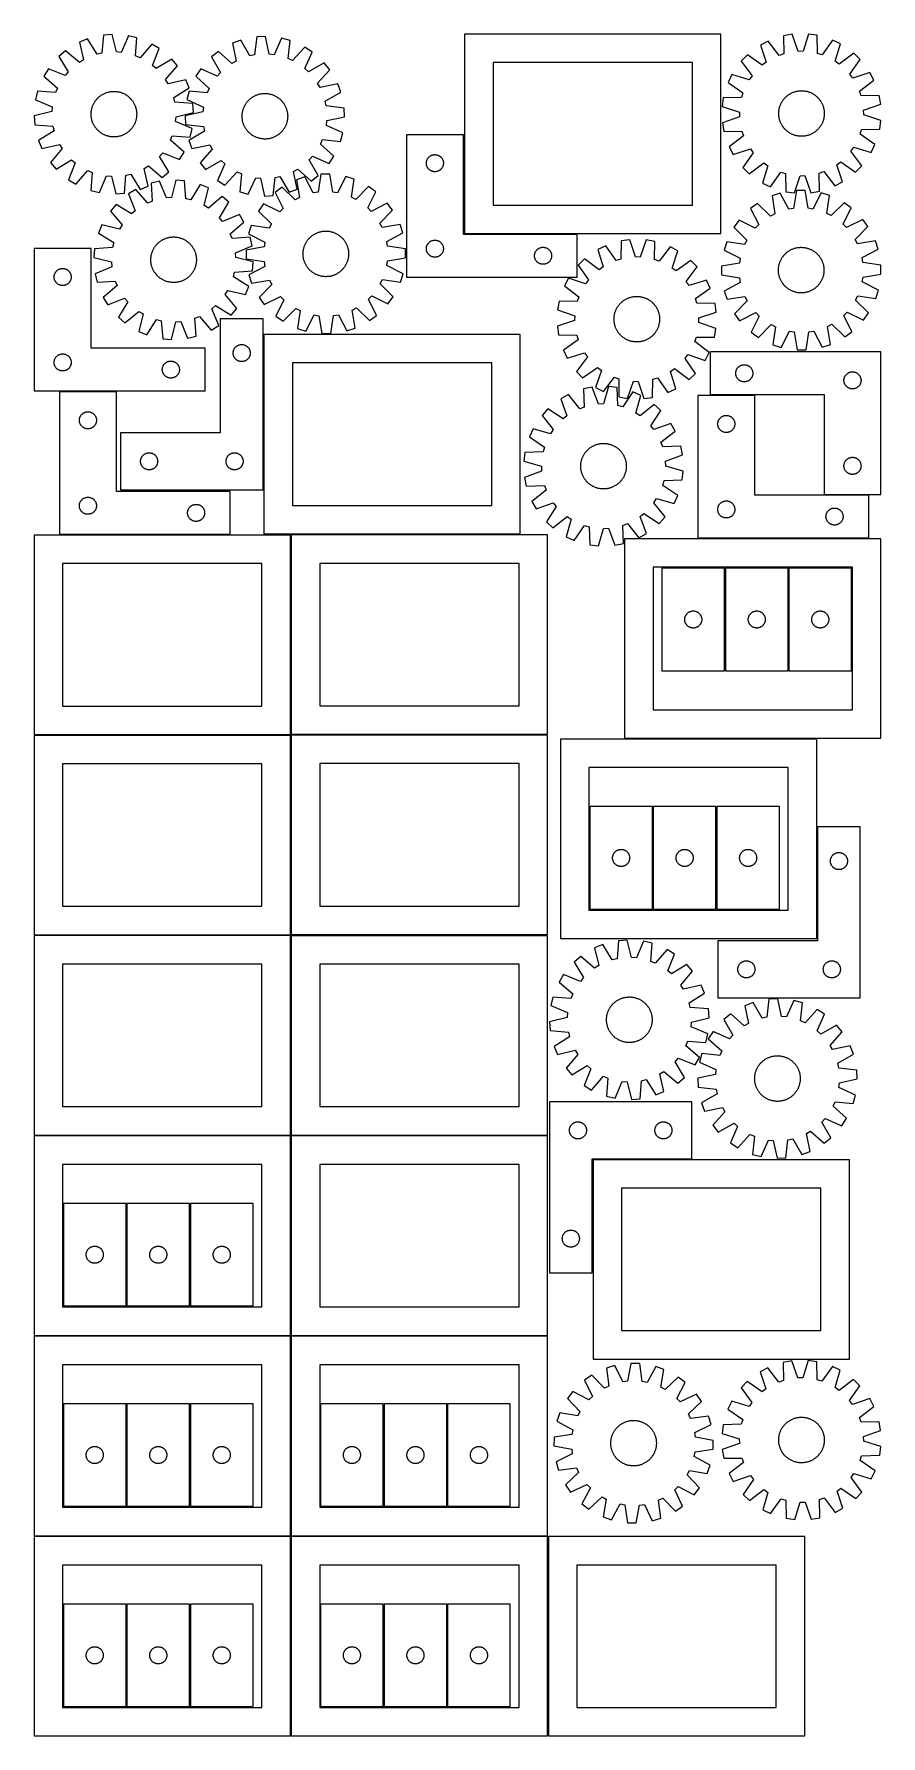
# Model space of a CAD drawing. Header units: millimetres. Extents: x 7 to 1493, y 7 to 2993.
import ezdxf

# ---------------------------------------------------------------- set-up
doc = ezdxf.new("R2010")
doc.units = ezdxf.units.MM
doc.layers.add('COMMON', color=5, linetype='CONTINUOUS', true_color=0x0000ff)
doc.layers.add('CUT', color=7, linetype='CONTINUOUS', true_color=0x000000)

msp = doc.modelspace()

# ---------------------------------------------------------------- linework, layer by layer
at = {"layer": 'COMMON'}
for p, q in [((762.471452, 2642.564239), (960.29007, 2642.564239)), ((409.350104, 2466.264461), (409.350104, 2193.588898)), ((51.115937, 2366.349137), (151.115937, 2366.349137)), ((1271.908982, 2359.880646), (1193.478153, 2359.880646)), ((1471.908982, 2184.880646), (1393.478153, 2184.880646)), ((351.115937, 2114.849137), (51.115937, 2114.849137)), ((457.49614, 2114.099136), (457.49614, 1764.54628)), ((1219.629723, 1875.975017), (1219.629723, 2055.975017)), ((1331.129724, 1875.975017), (1331.129724, 2055.975017)), ((6.74614, 1763.349135), (456.74614, 1763.349135)), ((457.49614, 1762.599135), (457.49614, 1413.046279)), ((908.246141, 1763.79628), (458.246141, 1763.79628)), ((1043.466743, 1756.785455), (1380.687059, 1756.785455)), ((1093.024078, 1637.559232), (1093.024078, 1457.559232)), ((1204.524079, 1637.559232), (1204.524079, 1457.559232)), ((1381.43706, 1406.035455), (1381.43706, 1601.999421)), ((456.74614, 1411.849135), (6.74614, 1411.849135)), ((457.496141, 1061.099134), (457.496141, 1411.049514)), ((6.74614, 1060.349133), (456.524767, 1060.349133)), ((457.274767, 1059.549513), (457.274767, 709.599133)), ((908.024768, 1060.299514), (458.246141, 1060.299514)), ((987.263693, 1017.902705), (987.263693, 819.402706)), ((1161.513693, 1018.652706), (988.013694, 1018.652706)), ((168.861785, 941.134732), (168.861785, 761.134732)), ((280.361786, 941.134732), (280.361786, 761.134732)), ((457.274767, 708.024779), (457.274767, 358.049512)), ((458.024768, 708.799512), (908.024768, 708.799512)), ((168.861786, 409.609952), (168.861786, 589.609952)), ((280.361786, 589.609952), (280.361786, 409.609952)), ((620.386627, 589.609952), (620.386627, 409.609952)), ((731.886628, 589.609952), (731.886628, 409.609952)), ((6.524767, 357.274778), (456.524767, 357.274778)), ((458.049608, 357.299511), (908.024768, 357.299511)), ((908.799608, 356.549511), (908.799608, 6.549511)), ((168.861785, 238.085217), (168.861785, 58.085217)), ((280.361786, 238.085217), (280.361786, 58.085217)), ((620.386627, 238.085217), (620.386627, 58.085217)), ((731.886628, 238.085217), (731.886628, 58.085217))]:
    msp.add_line(p, q, dxfattribs=at)
at = {"layer": 'CUT'}
for p, q in [((128.310049, 2991.648708), (125.599407, 2960.000214)), ((143.650324, 2992.834673), (128.310049, 2991.648708)), ((151.193203, 2961.978883), (143.650324, 2992.834673)), ((172.098073, 2990.556201), (159.740177, 2961.294329)), ((187.054024, 2986.943714), (172.098073, 2990.556201)), ((397.455226, 2988.458834), (393.822987, 2956.902827)), ((412.823557, 2989.19703), (397.455226, 2988.458834)), ((419.463592, 2958.134437), (412.823557, 2989.19703)), ((1212.471452, 2993.31424), (762.471452, 2993.31424)), ((762.471452, 2993.31424), (762.471452, 2643.31424)), ((1212.471452, 2643.31424), (1212.471452, 2993.31424)), ((1337.579737, 2993.045321), (1322.422043, 2990.404328)), ((1322.422043, 2990.404328), (1322.736693, 2958.641523)), ((1348.02587, 2963.04777), (1337.579737, 2993.045321)), ((1366.115191, 2993.485462), (1356.599194, 2963.180008)), ((1381.347127, 2991.313211), (1366.115191, 2993.485462)), ((1382.012237, 2959.555812), (1381.347127, 2991.313211)), ((61.973597, 2964.278657), (50.260146, 2954.302404)), ((86.212492, 2943.749392), (61.973597, 2964.278657)), ((100.550546, 2985.024826), (86.327561, 2979.156501)), ((86.327561, 2979.156501), (93.52951, 2948.219361)), ((117.259214, 2958.010104), (100.550546, 2985.024826)), ((125.599407, 2960.000214), (117.259214, 2958.010104)), ((159.740177, 2961.294329), (151.193203, 2961.978883)), ((184.692765, 2955.267237), (187.054024, 2986.943714)), ((213.405354, 2975.985921), (192.609881, 2951.975027)), ((226.512989, 2967.928599), (213.405354, 2975.985921)), ((214.478729, 2938.532148), (226.512989, 2967.928599)), ((330.348969, 2963.034536), (318.349628, 2953.404044)), ((353.979004, 2941.807285), (330.348969, 2963.034536)), ((369.514397, 2982.647129), (355.12636, 2977.195987)), ((355.12636, 2977.195987), (361.423239, 2946.062017)), ((385.428315, 2955.156731), (369.514397, 2982.647129)), ((427.986973, 2957.200976), (419.463592, 2958.134437)), ((441.19278, 2986.090099), (427.986973, 2957.200976)), ((456.037047, 2982.04309), (441.19278, 2986.090099)), ((452.753226, 2950.448925), (456.037047, 2982.04309)), ((482.057687, 2970.321651), (460.570988, 2946.927281)), ((482.038596, 2932.852505), (494.924829, 2961.885586)), ((494.924829, 2961.885586), (482.057687, 2970.321651)), ((1295.419225, 2981.167788), (1281.819513, 2973.972069)), ((1281.819513, 2973.972069), (1291.934009, 2943.861079)), ((1314.623841, 2955.866454), (1295.419225, 2981.167788)), ((1322.736693, 2958.641523), (1314.623841, 2955.866454)), ((1356.599194, 2963.180008), (1348.02587, 2963.04777)), ((1390.206816, 2957.032275), (1382.012237, 2959.555812)), ((1408.621967, 2982.91387), (1390.206816, 2957.032275)), ((1422.437136, 2976.141009), (1408.621967, 2982.91387)), ((1413.256117, 2945.732398), (1422.437136, 2976.141009)), ((1445.781511, 2959.724373), (1420.26981, 2940.800108)), ((1456.827589, 2949.013877), (1445.781511, 2959.724373)), ((31.695657, 2932.626944), (23.638334, 2919.519309)), ((61.092107, 2920.592684), (31.695657, 2932.626944)), ((50.260146, 2954.302404), (66.669709, 2927.104959)), ((93.52951, 2948.219361), (86.212492, 2943.749392)), ((192.609881, 2951.975027), (184.692765, 2955.267237)), ((220.991005, 2932.954547), (214.478729, 2938.532148)), ((248.188449, 2949.364109), (220.991005, 2932.954547)), ((237.635437, 2913.411764), (258.164702, 2937.650659)), ((258.164702, 2937.650659), (248.188449, 2949.364109)), ((299.161058, 2932.279069), (290.724992, 2919.411927)), ((328.194138, 2919.392836), (299.161058, 2932.279069)), ((318.349628, 2953.404044), (333.959241, 2925.739722)), ((361.423239, 2946.062017), (353.979004, 2941.807285)), ((393.822987, 2956.902827), (385.428315, 2955.156731)), ((460.570988, 2946.927281), (452.753226, 2950.448925)), ((488.385482, 2927.087402), (482.038596, 2932.852505)), ((516.049804, 2942.697015), (488.385482, 2927.087402)), ((504.453045, 2907.067639), (525.680296, 2930.697675)), ((525.680296, 2930.697675), (516.049804, 2942.697015)), ((1162.471452, 2943.31424), (812.471452, 2943.31424)), ((812.471452, 2943.31424), (812.471452, 2693.31424)), ((1162.471452, 2693.31424), (1162.471452, 2943.31424)), ((1258.992555, 2956.843268), (1248.282059, 2945.797191)), ((1248.282059, 2945.797191), (1267.206325, 2920.285489)), ((1285.075772, 2938.714823), (1258.992555, 2956.843268)), ((1291.934009, 2943.861079), (1285.075772, 2938.714823)), ((1420.26981, 2940.800108), (1413.256117, 2945.732398)), ((1438.699144, 2922.93066), (1456.827589, 2949.013877)), ((23.638334, 2919.519309), (47.649229, 2898.723836)), ((47.649229, 2898.723836), (44.357018, 2890.80672)), ((66.669709, 2927.104959), (61.092107, 2920.592684)), ((242.105406, 2906.094746), (237.635437, 2913.411764)), ((273.042546, 2913.296695), (242.105406, 2906.094746)), ((251.896149, 2882.365042), (278.910871, 2899.073709)), ((278.910871, 2899.073709), (273.042546, 2913.296695)), ((290.724992, 2919.411927), (314.119362, 2897.925228)), ((314.119362, 2897.925228), (310.597719, 2890.107466)), ((333.959241, 2925.739722), (328.194138, 2919.392836)), ((508.707777, 2899.623405), (504.453045, 2907.067639)), ((539.841747, 2905.920283), (508.707777, 2899.623405)), ((545.292889, 2891.532247), (539.841747, 2905.920283)), ((1231.865423, 2922.452815), (1225.092562, 2908.637646)), ((1225.092562, 2908.637646), (1250.974157, 2890.222495)), ((1262.274034, 2913.271796), (1231.865423, 2922.452815)), ((1267.206325, 2920.285489), (1262.274034, 2913.271796)), ((1443.8454, 2916.072423), (1438.699144, 2922.93066)), ((1473.95639, 2926.186919), (1443.8454, 2916.072423)), ((1455.850775, 2893.382591), (1481.152109, 2912.587207)), ((1481.152109, 2912.587207), (1473.95639, 2926.186919)), ((12.680541, 2893.167979), (9.068055, 2878.212027)), ((9.068055, 2878.212027), (38.329927, 2865.854131)), ((44.357018, 2890.80672), (12.680541, 2893.167979)), ((109.246677, 2866.765667), (109.701687, 2867.93698)), ((109.701687, 2867.93698), (110.193264, 2869.093422)), ((110.193264, 2869.093422), (110.720923, 2870.233853)), ((110.720923, 2870.233853), (111.284144, 2871.357147)), ((111.284144, 2871.357147), (111.88237, 2872.462195)), ((111.88237, 2872.462195), (112.515011, 2873.547908)), ((112.515011, 2873.547908), (113.181444, 2874.613213)), ((113.181444, 2874.613213), (113.881009, 2875.657059)), ((113.881009, 2875.657059), (114.613018, 2876.678416)), ((114.613018, 2876.678416), (115.376746, 2877.676277)), ((115.376746, 2877.676277), (116.171442, 2878.649655)), ((116.171442, 2878.649655), (116.99632, 2879.597592)), ((116.99632, 2879.597592), (117.850566, 2880.51915)), ((117.850566, 2880.51915), (118.733337, 2881.413422)), ((118.733337, 2881.413422), (119.643763, 2882.279523)), ((119.643763, 2882.279523), (120.580945, 2883.1166)), ((120.580945, 2883.1166), (121.543957, 2883.923827)), ((121.543957, 2883.923827), (122.531849, 2884.700406)), ((122.531849, 2884.700406), (123.543647, 2885.445571)), ((123.543647, 2885.445571), (124.578352, 2886.158587)), ((124.578352, 2886.158587), (125.634943, 2886.838751)), ((125.634943, 2886.838751), (126.712377, 2887.485391)), ((126.712377, 2887.485391), (127.809591, 2888.097869)), ((127.809591, 2888.097869), (128.925501, 2888.67558)), ((128.925501, 2888.67558), (130.059008, 2889.217954)), ((130.059008, 2889.217954), (131.208991, 2889.724457)), ((131.208991, 2889.724457), (132.374317, 2890.194588)), ((132.374317, 2890.194588), (133.553835, 2890.627883)), ((133.553835, 2890.627883), (134.746381, 2891.023914)), ((134.746381, 2891.023914), (135.950778, 2891.382292)), ((135.950778, 2891.382292), (137.165838, 2891.702661)), ((137.165838, 2891.702661), (138.390361, 2891.984707)), ((138.390361, 2891.984707), (139.623139, 2892.22815)), ((139.623139, 2892.22815), (140.862956, 2892.432751)), ((140.862956, 2892.432751), (142.108587, 2892.598307)), ((142.108587, 2892.598307), (143.358805, 2892.724655)), ((143.358805, 2892.724655), (144.612373, 2892.81167)), ((144.612373, 2892.81167), (145.868057, 2892.859267)), ((145.868057, 2892.859267), (147.124616, 2892.867399)), ((147.124616, 2892.867399), (148.380811, 2892.836057)), ((148.380811, 2892.836057), (149.635401, 2892.765272)), ((149.635401, 2892.765272), (150.887148, 2892.655115)), ((150.887148, 2892.655115), (152.134818, 2892.505694)), ((152.134818, 2892.505694), (153.377179, 2892.317156)), ((153.377179, 2892.317156), (154.613005, 2892.089688)), ((154.613005, 2892.089688), (155.841076, 2891.823514)), ((155.841076, 2891.823514), (157.06018, 2891.518896)), ((157.06018, 2891.518896), (158.269114, 2891.176136)), ((158.269114, 2891.176136), (159.466686, 2890.795572)), ((159.466686, 2890.795572), (160.651712, 2890.377578)), ((160.651712, 2890.377578), (161.823025, 2889.922569)), ((161.823025, 2889.922569), (162.979467, 2889.430992)), ((162.979467, 2889.430992), (164.119898, 2888.903332)), ((164.119898, 2888.903332), (165.243192, 2888.340112)), ((165.243192, 2888.340112), (166.348241, 2887.741886)), ((166.348241, 2887.741886), (167.433953, 2887.109244)), ((167.433953, 2887.109244), (168.499258, 2886.442812)), ((168.499258, 2886.442812), (169.543104, 2885.743246)), ((169.543104, 2885.743246), (170.564462, 2885.011238)), ((170.564462, 2885.011238), (171.562322, 2884.247509)), ((171.562322, 2884.247509), (172.535701, 2883.452814)), ((172.535701, 2883.452814), (173.483637, 2882.627936)), ((173.483637, 2882.627936), (174.405195, 2881.77369)), ((174.405195, 2881.77369), (175.299467, 2880.890918)), ((175.299467, 2880.890918), (176.165568, 2879.980492)), ((176.165568, 2879.980492), (177.002645, 2879.043311)), ((177.002645, 2879.043311), (177.809872, 2878.080299)), ((177.809872, 2878.080299), (178.586451, 2877.092406)), ((178.586451, 2877.092406), (179.331616, 2876.080608)), ((179.331616, 2876.080608), (180.044633, 2875.045903)), ((180.044633, 2875.045903), (180.724796, 2873.989312)), ((180.724796, 2873.989312), (181.371436, 2872.911878)), ((181.371436, 2872.911878), (181.983914, 2871.814665)), ((181.983914, 2871.814665), (182.561625, 2870.698754)), ((182.561625, 2870.698754), (183.103999, 2869.565248)), ((183.103999, 2869.565248), (183.610502, 2868.415264)), ((183.610502, 2868.415264), (184.080633, 2867.249938)), ((253.886259, 2874.024848), (251.896149, 2882.365042)), ((285.534753, 2871.314206), (253.886259, 2874.024848)), ((279.003553, 2893.391287), (274.956544, 2878.54702)), ((274.956544, 2878.54702), (303.845667, 2865.341213)), ((310.597719, 2890.107466), (279.003553, 2893.391287)), ((286.720718, 2855.973931), (285.534753, 2871.314206)), ((375.772898, 2866.483866), (376.333584, 2867.608428)), ((376.333584, 2867.608428), (376.929316, 2868.714823)), ((376.929316, 2868.714823), (377.559507, 2869.801959)), ((377.559507, 2869.801959), (378.223534, 2870.868765)), ((378.223534, 2870.868765), (378.920744, 2871.914186)), ((378.920744, 2871.914186), (379.650446, 2872.937192)), ((379.650446, 2872.937192), (380.411922, 2873.936773)), ((380.411922, 2873.936773), (381.20442, 2874.911941)), ((381.20442, 2874.911941), (382.027158, 2875.861736)), ((382.027158, 2875.861736), (382.879323, 2876.785219)), ((382.879323, 2876.785219), (383.760075, 2877.681479)), ((383.760075, 2877.681479), (384.668545, 2878.549632)), ((384.668545, 2878.549632), (385.603836, 2879.388821)), ((385.603836, 2879.388821), (386.565025, 2880.198217)), ((386.565025, 2880.198217), (387.551163, 2880.977023)), ((387.551163, 2880.977023), (388.561278, 2881.724469)), ((388.561278, 2881.724469), (389.594372, 2882.439817)), ((389.594372, 2882.439817), (390.649426, 2883.122362)), ((390.649426, 2883.122362), (391.725399, 2883.771431)), ((391.725399, 2883.771431), (392.821228, 2884.386382)), ((392.821228, 2884.386382), (393.935833, 2884.966608)), ((393.935833, 2884.966608), (395.068113, 2885.511538)), ((395.068113, 2885.511538), (396.216951, 2886.020633)), ((396.216951, 2886.020633), (397.381213, 2886.493392)), ((397.381213, 2886.493392), (398.559751, 2886.929346)), ((398.559751, 2886.929346), (399.7514, 2887.328067)), ((399.7514, 2887.328067), (400.954986, 2887.68916)), ((400.954986, 2887.68916), (402.16932, 2888.012269)), ((402.16932, 2888.012269), (403.393204, 2888.297076)), ((403.393204, 2888.297076), (404.62543, 2888.543299)), ((404.62543, 2888.543299), (405.864782, 2888.750696)), ((405.864782, 2888.750696), (407.110037, 2888.919061)), ((407.110037, 2888.919061), (408.359966, 2889.048229)), ((408.359966, 2889.048229), (409.613336, 2889.138072)), ((409.613336, 2889.138072), (410.868909, 2889.188501)), ((410.868909, 2889.188501), (412.125446, 2889.199467)), ((412.125446, 2889.199467), (413.381708, 2889.170959)), ((413.381708, 2889.170959), (414.636455, 2889.103004)), ((414.636455, 2889.103004), (415.888448, 2888.995671)), ((415.888448, 2888.995671), (417.136451, 2888.849064)), ((417.136451, 2888.849064), (418.379234, 2888.663329)), ((418.379234, 2888.663329), (419.61557, 2888.438649)), ((419.61557, 2888.438649), (420.844238, 2888.175246)), ((420.844238, 2888.175246), (422.064026, 2887.873379)), ((422.064026, 2887.873379), (423.273731, 2887.533346)), ((423.273731, 2887.533346), (424.472157, 2887.155484)), ((424.472157, 2887.155484), (425.658124, 2886.740165)), ((425.658124, 2886.740165), (426.83046, 2886.287798)), ((426.83046, 2886.287798), (427.988008, 2885.798831)), ((427.988008, 2885.798831), (429.129626, 2885.273745)), ((429.129626, 2885.273745), (430.254188, 2884.71306)), ((430.254188, 2884.71306), (431.360583, 2884.117328)), ((431.360583, 2884.117328), (432.44772, 2883.487137)), ((432.44772, 2883.487137), (433.514525, 2882.823109)), ((433.514525, 2882.823109), (434.559947, 2882.1259)), ((434.559947, 2882.1259), (435.582952, 2881.396197)), ((435.582952, 2881.396197), (436.582533, 2880.634721)), ((436.582533, 2880.634721), (437.557702, 2879.842223)), ((437.557702, 2879.842223), (438.507496, 2879.019486)), ((438.507496, 2879.019486), (439.430979, 2878.16732)), ((439.430979, 2878.16732), (440.327239, 2877.286568)), ((440.327239, 2877.286568), (441.195392, 2876.378098)), ((441.195392, 2876.378098), (442.034581, 2875.442807)), ((442.034581, 2875.442807), (442.843977, 2874.481618)), ((442.843977, 2874.481618), (443.622783, 2873.49548)), ((443.622783, 2873.49548), (444.370229, 2872.485365)), ((444.370229, 2872.485365), (445.085577, 2871.452271)), ((445.085577, 2871.452271), (445.768122, 2870.397217)), ((445.768122, 2870.397217), (446.417191, 2869.321245)), ((446.417191, 2869.321245), (447.032142, 2868.225415)), ((447.032142, 2868.225415), (447.612369, 2867.110811)), ((517.802491, 2875.618329), (545.292889, 2891.532247)), ((519.548587, 2867.223657), (517.802491, 2875.618329)), ((1216.693221, 2881.362806), (1214.52097, 2866.13087)), ((1248.45062, 2882.027916), (1216.693221, 2881.362806)), ((1250.974157, 2890.222495), (1248.45062, 2882.027916)), ((1316.054976, 2866.68094), (1316.471668, 2867.866425)), ((1316.471668, 2867.866425), (1316.925391, 2869.038237)), ((1316.925391, 2869.038237), (1317.415698, 2870.195218)), ((1317.415698, 2870.195218), (1317.942105, 2871.336228)), ((1317.942105, 2871.336228), (1318.504091, 2872.46014)), ((1318.504091, 2872.46014), (1319.101104, 2873.565844)), ((1319.101104, 2873.565844), (1319.732553, 2874.652251)), ((1319.732553, 2874.652251), (1320.397815, 2875.718287)), ((1320.397815, 2875.718287), (1321.096234, 2876.7629)), ((1321.096234, 2876.7629), (1321.827121, 2877.785061)), ((1321.827121, 2877.785061), (1322.589753, 2878.783759)), ((1322.589753, 2878.783759), (1323.383379, 2879.75801)), ((1323.383379, 2879.75801), (1324.207216, 2880.706851)), ((1324.207216, 2880.706851), (1325.06045, 2881.629347)), ((1325.06045, 2881.629347), (1325.942239, 2882.524587)), ((1325.942239, 2882.524587), (1326.851713, 2883.391688)), ((1326.851713, 2883.391688), (1327.787975, 2884.229793)), ((1327.787975, 2884.229793), (1328.7501, 2885.038077)), ((1328.7501, 2885.038077), (1329.737139, 2885.81574)), ((1329.737139, 2885.81574), (1330.748119, 2886.562016)), ((1330.748119, 2886.562016), (1331.78204, 2887.276168)), ((1331.78204, 2887.276168), (1332.837884, 2887.957491)), ((1332.837884, 2887.957491), (1333.914607, 2888.605314)), ((1333.914607, 2888.605314), (1335.011147, 2889.218996)), ((1335.011147, 2889.218996), (1336.126423, 2889.797932)), ((1336.126423, 2889.797932), (1337.259333, 2890.341551)), ((1337.259333, 2890.341551), (1338.40876, 2890.849316)), ((1338.40876, 2890.849316), (1339.573569, 2891.320726)), ((1339.573569, 2891.320726), (1340.75261, 2891.755315)), ((1340.75261, 2891.755315), (1341.94472, 2892.152656)), ((1341.94472, 2892.152656), (1343.148723, 2892.512356)), ((1343.148723, 2892.512356), (1344.363431, 2892.83406)), ((1344.363431, 2892.83406), (1345.587643, 2893.117449)), ((1345.587643, 2893.117449), (1346.820154, 2893.362246)), ((1346.820154, 2893.362246), (1348.059745, 2893.568208)), ((1348.059745, 2893.568208), (1349.305194, 2893.735131)), ((1349.305194, 2893.735131), (1350.555272, 2893.862852)), ((1350.555272, 2893.862852), (1351.808744, 2893.951244)), ((1351.808744, 2893.951244), (1353.064375, 2894.00022)), ((1353.064375, 2894.00022), (1354.320924, 2894.009731)), ((1354.320924, 2894.009731), (1355.577152, 2893.979768)), ((1355.577152, 2893.979768), (1356.831819, 2893.910361)), ((1356.831819, 2893.910361), (1358.083687, 2893.801579)), ((1358.083687, 2893.801579), (1359.33152, 2893.653528)), ((1359.33152, 2893.653528), (1360.574088, 2893.466354)), ((1360.574088, 2893.466354), (1361.810162, 2893.240243)), ((1361.810162, 2893.240243), (1363.038525, 2892.975417)), ((1363.038525, 2892.975417), (1364.257963, 2892.672139)), ((1364.257963, 2892.672139), (1365.467273, 2892.330706)), ((1365.467273, 2892.330706), (1366.665261, 2891.951457)), ((1366.665261, 2891.951457), (1367.850746, 2891.534765)), ((1367.850746, 2891.534765), (1369.022558, 2891.081041)), ((1369.022558, 2891.081041), (1370.179539, 2890.590734)), ((1370.179539, 2890.590734), (1371.320548, 2890.064328)), ((1371.320548, 2890.064328), (1372.44446, 2889.502341)), ((1372.44446, 2889.502341), (1373.550165, 2888.905328)), ((1373.550165, 2888.905328), (1374.636571, 2888.273879)), ((1374.636571, 2888.273879), (1375.702607, 2887.608617)), ((1375.702607, 2887.608617), (1376.747221, 2886.910198)), ((1376.747221, 2886.910198), (1377.769382, 2886.179312)), ((1377.769382, 2886.179312), (1378.76808, 2885.416679)), ((1378.76808, 2885.416679), (1379.74233, 2884.623053)), ((1379.74233, 2884.623053), (1380.691172, 2883.799216)), ((1380.691172, 2883.799216), (1381.613668, 2882.945982)), ((1381.613668, 2882.945982), (1382.508908, 2882.064193)), ((1382.508908, 2882.064193), (1383.376009, 2881.154719)), ((1383.376009, 2881.154719), (1384.214114, 2880.218457)), ((1384.214114, 2880.218457), (1385.022397, 2879.256332)), ((1385.022397, 2879.256332), (1385.800061, 2878.269293)), ((1385.800061, 2878.269293), (1386.546337, 2877.258314)), ((1386.546337, 2877.258314), (1387.260489, 2876.224392)), ((1387.260489, 2876.224392), (1387.941812, 2875.168549)), ((1387.941812, 2875.168549), (1388.589635, 2874.091825)), ((1388.589635, 2874.091825), (1389.203317, 2872.995285)), ((1389.203317, 2872.995285), (1389.782253, 2871.880009)), ((1389.782253, 2871.880009), (1390.325871, 2870.747099)), ((1390.325871, 2870.747099), (1390.833636, 2869.597672)), ((1390.833636, 2869.597672), (1391.305046, 2868.432864)), ((1391.305046, 2868.432864), (1391.739636, 2867.253822)), ((1458.625844, 2885.269739), (1455.850775, 2893.382591)), ((1490.388648, 2885.584389), (1458.625844, 2885.269739)), ((1463.03209, 2859.980562), (1493.029641, 2870.426695)), ((1493.029641, 2870.426695), (1490.388648, 2885.584389)), ((37.645372, 2857.307158), (6.789583, 2849.764279)), ((6.789583, 2849.764279), (7.975547, 2834.424004)), ((38.329927, 2865.854131), (37.645372, 2857.307158)), ((106.756857, 2853.238571), (106.788199, 2854.494765)), ((106.764988, 2851.982012), (106.756857, 2853.238571)), ((106.812585, 2850.726328), (106.764988, 2851.982012)), ((106.788199, 2854.494765), (106.858983, 2855.749356)), ((106.899601, 2849.472759), (106.812585, 2850.726328)), ((106.858983, 2855.749356), (106.96914, 2857.001103)), ((107.025949, 2848.222542), (106.899601, 2849.472759)), ((106.96914, 2857.001103), (107.118561, 2858.248773)), ((107.191505, 2846.976911), (107.025949, 2848.222542)), ((107.118561, 2858.248773), (107.307099, 2859.491134)), ((107.396105, 2845.737094), (107.191505, 2846.976911)), ((107.307099, 2859.491134), (107.534567, 2860.72696)), ((107.639549, 2844.504316), (107.396105, 2845.737094)), ((107.534567, 2860.72696), (107.800742, 2861.955031)), ((107.921594, 2843.279792), (107.639549, 2844.504316)), ((107.800742, 2861.955031), (108.105359, 2863.174135)), ((108.241964, 2842.064733), (107.921594, 2843.279792)), ((108.105359, 2863.174135), (108.448119, 2864.383069)), ((108.600341, 2840.860336), (108.241964, 2842.064733)), ((108.448119, 2864.383069), (108.828684, 2865.580641)), ((108.996373, 2839.66779), (108.600341, 2840.860336)), ((108.828684, 2865.580641), (109.246677, 2866.765667)), ((109.429668, 2838.488272), (108.996373, 2839.66779)), ((109.899799, 2837.322946), (109.429668, 2838.488272)), ((183.808614, 2837.80123), (183.317037, 2836.644788)), ((184.263623, 2838.972543), (183.808614, 2837.80123)), ((184.080633, 2867.249938), (184.513928, 2866.070421)), ((184.681617, 2840.15757), (184.263623, 2838.972543)), ((184.513928, 2866.070421), (184.909959, 2864.877875)), ((185.062181, 2841.355141), (184.681617, 2840.15757)), ((184.909959, 2864.877875), (185.268337, 2863.673478)), ((185.404942, 2842.564076), (185.062181, 2841.355141)), ((185.268337, 2863.673478), (185.588706, 2862.458418)), ((185.709559, 2843.78318), (185.404942, 2842.564076)), ((185.588706, 2862.458418), (185.870752, 2861.233895)), ((185.975733, 2845.011251), (185.709559, 2843.78318)), ((185.870752, 2861.233895), (186.114195, 2860.001116)), ((186.203201, 2846.247076), (185.975733, 2845.011251)), ((186.114195, 2860.001116), (186.318796, 2858.7613)), ((186.391739, 2847.489437), (186.203201, 2846.247076)), ((186.318796, 2858.7613), (186.484352, 2857.515668)), ((186.54116, 2848.737107), (186.391739, 2847.489437)), ((186.484352, 2857.515668), (186.6107, 2856.265451)), ((186.651317, 2849.988855), (186.54116, 2848.737107)), ((186.6107, 2856.265451), (186.697715, 2855.011882)), ((186.722102, 2851.243445), (186.651317, 2849.988855)), ((186.697715, 2855.011882), (186.745312, 2853.756198)), ((186.753444, 2852.499639), (186.722102, 2851.243445)), ((186.745312, 2853.756198), (186.753444, 2852.499639)), ((255.180374, 2839.884079), (255.864928, 2848.431052)), ((284.442246, 2827.526183), (255.180374, 2839.884079)), ((255.864928, 2848.431052), (286.720718, 2855.973931)), ((302.912206, 2856.817832), (271.849613, 2850.177797)), ((271.849613, 2850.177797), (272.58781, 2834.809465)), ((303.845667, 2865.341213), (302.912206, 2856.817832)), ((371.847176, 2849.479686), (371.875685, 2850.735948)), ((371.858142, 2848.223148), (371.847176, 2849.479686)), ((371.908572, 2846.967575), (371.858142, 2848.223148)), ((371.875685, 2850.735948), (371.943639, 2851.990695)), ((371.998414, 2845.714206), (371.908572, 2846.967575)), ((371.943639, 2851.990695), (372.050973, 2853.242688)), ((372.127582, 2844.464277), (371.998414, 2845.714206)), ((372.050973, 2853.242688), (372.197579, 2854.490691)), ((372.295947, 2843.219022), (372.127582, 2844.464277)), ((372.197579, 2854.490691), (372.383314, 2855.733474)), ((372.503344, 2841.97967), (372.295947, 2843.219022)), ((372.383314, 2855.733474), (372.607994, 2856.96981)), ((372.749567, 2840.747444), (372.503344, 2841.97967)), ((372.607994, 2856.96981), (372.871398, 2858.198478)), ((373.034374, 2839.52356), (372.749567, 2840.747444)), ((372.871398, 2858.198478), (373.173265, 2859.418266)), ((373.357484, 2838.309226), (373.034374, 2839.52356)), ((373.173265, 2859.418266), (373.513297, 2860.627971)), ((373.718577, 2837.10564), (373.357484, 2838.309226)), ((373.513297, 2860.627971), (373.891159, 2861.826397)), ((373.891159, 2861.826397), (374.306479, 2863.012364)), ((374.306479, 2863.012364), (374.758845, 2864.1847)), ((374.758845, 2864.1847), (375.247813, 2865.342248)), ((375.247813, 2865.342248), (375.772898, 2866.483866)), ((447.612369, 2867.110811), (448.157298, 2865.97853)), ((448.157298, 2865.97853), (448.666394, 2864.829692)), ((448.666394, 2864.829692), (449.139152, 2863.66543)), ((449.139152, 2863.66543), (449.575106, 2862.486893)), ((449.575106, 2862.486893), (449.973827, 2861.295243)), ((450.179106, 2837.772913), (449.801244, 2836.574486)), ((449.973827, 2861.295243), (450.33492, 2860.091657)), ((450.519139, 2838.982617), (450.179106, 2837.772913)), ((450.33492, 2860.091657), (450.658029, 2858.877323)), ((450.821006, 2840.202405), (450.519139, 2838.982617)), ((450.658029, 2858.877323), (450.942836, 2857.653439)), ((451.084409, 2841.431074), (450.821006, 2840.202405)), ((450.942836, 2857.653439), (451.18906, 2856.421213)), ((451.309089, 2842.667409), (451.084409, 2841.431074)), ((451.18906, 2856.421213), (451.396456, 2855.181861)), ((451.494824, 2843.910192), (451.309089, 2842.667409)), ((451.396456, 2855.181861), (451.564821, 2853.936606)), ((451.641431, 2845.158196), (451.494824, 2843.910192)), ((451.564821, 2853.936606), (451.693989, 2852.686677)), ((451.748764, 2846.410189), (451.641431, 2845.158196)), ((451.693989, 2852.686677), (451.783832, 2851.433308)), ((451.816719, 2847.664935), (451.748764, 2846.410189)), ((451.783832, 2851.433308), (451.834261, 2850.177735)), ((451.845227, 2848.921197), (451.816719, 2847.664935)), ((451.834261, 2850.177735), (451.845227, 2848.921197)), ((551.104594, 2863.591418), (519.548587, 2867.223657)), ((519.846736, 2833.05967), (520.780197, 2841.583051)), ((520.780197, 2841.583051), (551.84279, 2848.223086)), ((551.84279, 2848.223086), (551.104594, 2863.591418)), ((1214.52097, 2866.13087), (1244.826424, 2856.614874)), ((1244.958662, 2848.04155), (1214.961112, 2837.595417)), ((1244.826424, 2856.614874), (1244.958662, 2848.04155)), ((1313.996701, 2854.336604), (1314.026664, 2855.592832)), ((1314.006212, 2853.080054), (1313.996701, 2854.336604)), ((1314.055188, 2851.824424), (1314.006212, 2853.080054)), ((1314.026664, 2855.592832), (1314.096071, 2856.847499)), ((1314.14358, 2850.570951), (1314.055188, 2851.824424)), ((1314.096071, 2856.847499), (1314.204854, 2858.099367)), ((1314.271301, 2849.320873), (1314.14358, 2850.570951)), ((1314.204854, 2858.099367), (1314.352905, 2859.3472)), ((1314.438224, 2848.075424), (1314.271301, 2849.320873)), ((1314.352905, 2859.3472), (1314.540078, 2860.589767)), ((1314.644186, 2846.835833), (1314.438224, 2848.075424)), ((1314.540078, 2860.589767), (1314.766189, 2861.825842)), ((1314.888983, 2845.603323), (1314.644186, 2846.835833)), ((1314.766189, 2861.825842), (1315.031015, 2863.054204)), ((1315.172373, 2844.37911), (1314.888983, 2845.603323)), ((1315.031015, 2863.054204), (1315.334294, 2864.273642)), ((1315.494076, 2843.164403), (1315.172373, 2844.37911)), ((1315.334294, 2864.273642), (1315.675726, 2865.482952)), ((1315.853776, 2841.9604), (1315.494076, 2843.164403)), ((1315.675726, 2865.482952), (1316.054976, 2866.68094)), ((1316.251117, 2840.768289), (1315.853776, 2841.9604)), ((1316.685707, 2839.589248), (1316.251117, 2840.768289)), ((1317.157117, 2838.424439), (1316.685707, 2839.589248)), ((1317.664882, 2837.275013), (1317.157117, 2838.424439)), ((1390.575055, 2837.826893), (1390.048648, 2836.685884)), ((1391.065362, 2838.983875), (1390.575055, 2837.826893)), ((1391.519085, 2840.155686), (1391.065362, 2838.983875)), ((1391.935777, 2841.341171), (1391.519085, 2840.155686)), ((1391.739636, 2867.253822), (1392.136977, 2866.061712)), ((1392.315027, 2842.53916), (1391.935777, 2841.341171)), ((1392.136977, 2866.061712), (1392.496677, 2864.857709)), ((1392.656459, 2843.74847), (1392.315027, 2842.53916)), ((1392.496677, 2864.857709), (1392.81838, 2863.643002)), ((1392.959738, 2844.967908), (1392.656459, 2843.74847)), ((1392.81838, 2863.643002), (1393.10177, 2862.418789)), ((1393.224564, 2846.19627), (1392.959738, 2844.967908)), ((1393.10177, 2862.418789), (1393.346567, 2861.186279)), ((1393.450675, 2847.432345), (1393.224564, 2846.19627)), ((1393.346567, 2861.186279), (1393.552529, 2859.946687)), ((1393.637848, 2848.674912), (1393.450675, 2847.432345)), ((1393.552529, 2859.946687), (1393.719452, 2858.701238)), ((1393.785899, 2849.922745), (1393.637848, 2848.674912)), ((1393.719452, 2858.701238), (1393.847173, 2857.451161)), ((1393.894682, 2851.174613), (1393.785899, 2849.922745)), ((1393.847173, 2857.451161), (1393.935565, 2856.197688)), ((1393.964089, 2852.42928), (1393.894682, 2851.174613)), ((1393.935565, 2856.197688), (1393.98454, 2854.942057)), ((1393.994052, 2853.685508), (1393.964089, 2852.42928)), ((1393.98454, 2854.942057), (1393.994052, 2853.685508)), ((1463.164329, 2851.407238), (1463.03209, 2859.980562)), ((1493.469783, 2841.891242), (1463.164329, 2851.407238)), ((1491.297531, 2826.659306), (1493.469783, 2841.891242)), ((7.975547, 2834.424004), (39.624041, 2831.713362)), ((41.614151, 2823.373168), (14.599429, 2806.664501)), ((39.624041, 2831.713362), (41.614151, 2823.373168)), ((110.406301, 2836.172963), (109.899799, 2837.322946)), ((110.948676, 2835.039456), (110.406301, 2836.172963)), ((111.526387, 2833.923546), (110.948676, 2835.039456)), ((112.138864, 2832.826332), (111.526387, 2833.923546)), ((112.785504, 2831.748898), (112.138864, 2832.826332)), ((113.465668, 2830.692307), (112.785504, 2831.748898)), ((114.178684, 2829.657602), (113.465668, 2830.692307)), ((114.92385, 2828.645804), (114.178684, 2829.657602)), ((115.700429, 2827.657912), (114.92385, 2828.645804)), ((116.507655, 2826.694899), (115.700429, 2827.657912)), ((117.344732, 2825.757718), (116.507655, 2826.694899)), ((118.210834, 2824.847292), (117.344732, 2825.757718)), ((119.105105, 2823.964521), (118.210834, 2824.847292)), ((120.026664, 2823.110274), (119.105105, 2823.964521)), ((120.9746, 2822.285397), (120.026664, 2823.110274)), ((121.947979, 2821.490701), (120.9746, 2822.285397)), ((122.945839, 2820.726972), (121.947979, 2821.490701)), ((123.967196, 2819.994964), (122.945839, 2820.726972)), ((125.011042, 2819.295399), (123.967196, 2819.994964)), ((126.076347, 2818.628966), (125.011042, 2819.295399)), ((127.16206, 2817.996325), (126.076347, 2818.628966)), ((128.267108, 2817.398099), (127.16206, 2817.996325)), ((129.390402, 2816.834878), (128.267108, 2817.398099)), ((130.530833, 2816.307219), (129.390402, 2816.834878)), ((131.687276, 2815.815642), (130.530833, 2816.307219)), ((132.858588, 2815.360632), (131.687276, 2815.815642)), ((134.043615, 2814.942639), (132.858588, 2815.360632)), ((135.241186, 2814.562074), (134.043615, 2814.942639)), ((136.450121, 2814.219314), (135.241186, 2814.562074)), ((137.669225, 2813.914696), (136.450121, 2814.219314)), ((138.897296, 2813.648522), (137.669225, 2813.914696)), ((140.133121, 2813.421054), (138.897296, 2813.648522)), ((141.375482, 2813.232516), (140.133121, 2813.421054)), ((142.623152, 2813.083095), (141.375482, 2813.232516)), ((143.8749, 2812.972938), (142.623152, 2813.083095)), ((145.12949, 2812.902153), (143.8749, 2812.972938)), ((146.385684, 2812.870811), (145.12949, 2812.902153)), ((147.642243, 2812.878943), (146.385684, 2812.870811)), ((148.897927, 2812.92654), (147.642243, 2812.878943)), ((150.151496, 2813.013556), (148.897927, 2812.92654)), ((151.401713, 2813.139904), (150.151496, 2813.013556)), ((152.647345, 2813.30546), (151.401713, 2813.139904)), ((153.887161, 2813.51006), (152.647345, 2813.30546)), ((155.11994, 2813.753503), (153.887161, 2813.51006)), ((156.344463, 2814.035549), (155.11994, 2813.753503)), ((157.559523, 2814.355919), (156.344463, 2814.035549)), ((158.76392, 2814.714296), (157.559523, 2814.355919)), ((159.956466, 2815.110328), (158.76392, 2814.714296)), ((161.135984, 2815.543623), (159.956466, 2815.110328)), ((162.301309, 2816.013754), (161.135984, 2815.543623)), ((163.451293, 2816.520256), (162.301309, 2816.013754)), ((164.584799, 2817.062631), (163.451293, 2816.520256)), ((165.70071, 2817.640342), (164.584799, 2817.062631)), ((166.797923, 2818.252819), (165.70071, 2817.640342)), ((167.875357, 2818.899459), (166.797923, 2818.252819)), ((168.931948, 2819.579623), (167.875357, 2818.899459)), ((169.966653, 2820.292639), (168.931948, 2819.579623)), ((170.978451, 2821.037805), (169.966653, 2820.292639)), ((171.966344, 2821.814384), (170.978451, 2821.037805)), ((172.929356, 2822.62161), (171.966344, 2821.814384)), ((173.866537, 2823.458687), (172.929356, 2822.62161)), ((174.776963, 2824.324789), (173.866537, 2823.458687)), ((175.659735, 2825.21906), (174.776963, 2824.324789)), ((176.513981, 2826.140619), (175.659735, 2825.21906)), ((177.338859, 2827.088555), (176.513981, 2826.140619)), ((178.133554, 2828.061934), (177.338859, 2827.088555)), ((178.897283, 2829.059794), (178.133554, 2828.061934)), ((179.629291, 2830.081151), (178.897283, 2829.059794)), ((180.328857, 2831.124997), (179.629291, 2830.081151)), ((180.995289, 2832.190302), (180.328857, 2831.124997)), ((181.627931, 2833.276015), (180.995289, 2832.190302)), ((182.226157, 2834.381063), (181.627931, 2833.276015)), ((182.789377, 2835.504357), (182.226157, 2834.381063)), ((183.317037, 2836.644788), (182.789377, 2835.504357)), ((245.861072, 2807.014375), (249.153282, 2814.93149)), ((249.153282, 2814.93149), (280.829759, 2812.570231)), ((272.58781, 2834.809465), (304.143817, 2831.177227)), ((305.889912, 2822.782555), (278.399515, 2806.868637)), ((280.829759, 2812.570231), (284.442246, 2827.526183)), ((304.143817, 2831.177227), (305.889912, 2822.782555)), ((374.117297, 2835.913991), (373.718577, 2837.10564)), ((374.553252, 2834.735453), (374.117297, 2835.913991)), ((375.02601, 2833.571191), (374.553252, 2834.735453)), ((375.535105, 2832.422353), (375.02601, 2833.571191)), ((376.080035, 2831.290073), (375.535105, 2832.422353)), ((376.660262, 2830.175468), (376.080035, 2831.290073)), ((377.275213, 2829.079639), (376.660262, 2830.175468)), ((377.924281, 2828.003666), (377.275213, 2829.079639)), ((378.606826, 2826.948612), (377.924281, 2828.003666)), ((379.322175, 2825.915518), (378.606826, 2826.948612)), ((380.069621, 2824.905403), (379.322175, 2825.915518)), ((380.848426, 2823.919265), (380.069621, 2824.905403)), ((381.657823, 2822.958076), (380.848426, 2823.919265)), ((382.497011, 2822.022785), (381.657823, 2822.958076)), ((383.365164, 2821.114315), (382.497011, 2822.022785)), ((384.261424, 2820.233563), (383.365164, 2821.114315)), ((385.184907, 2819.381398), (384.261424, 2820.233563)), ((386.134702, 2818.55866), (385.184907, 2819.381398)), ((387.109871, 2817.766162), (386.134702, 2818.55866)), ((388.109451, 2817.004686), (387.109871, 2817.766162)), ((389.132457, 2816.274983), (388.109451, 2817.004686)), ((390.177878, 2815.577774), (389.132457, 2816.274983)), ((391.244684, 2814.913746), (390.177878, 2815.577774)), ((392.331821, 2814.283556), (391.244684, 2814.913746)), ((393.438216, 2813.687823), (392.331821, 2814.283556)), ((394.562777, 2813.127138), (393.438216, 2813.687823)), ((395.704395, 2812.602052), (394.562777, 2813.127138)), ((396.861944, 2812.113085), (395.704395, 2812.602052)), ((398.034279, 2811.660719), (396.861944, 2812.113085)), ((399.220246, 2811.245399), (398.034279, 2811.660719)), ((400.418673, 2810.867537), (399.220246, 2811.245399)), ((401.628377, 2810.527505), (400.418673, 2810.867537)), ((402.848165, 2810.225638), (401.628377, 2810.527505)), ((404.076834, 2809.962234), (402.848165, 2810.225638)), ((405.313169, 2809.737554), (404.076834, 2809.962234)), ((406.555952, 2809.551819), (405.313169, 2809.737554)), ((407.803956, 2809.405213), (406.555952, 2809.551819)), ((409.055949, 2809.297879), (407.803956, 2809.405213)), ((410.310695, 2809.229925), (409.055949, 2809.297879)), ((411.566957, 2809.201416), (410.310695, 2809.229925)), ((412.823495, 2809.212382), (411.566957, 2809.201416)), ((414.079068, 2809.262811), (412.823495, 2809.212382)), ((415.332438, 2809.352654), (414.079068, 2809.262811)), ((416.582367, 2809.481822), (415.332438, 2809.352654)), ((417.827621, 2809.650187), (416.582367, 2809.481822)), ((419.066974, 2809.857584), (417.827621, 2809.650187)), ((420.2992, 2810.103807), (419.066974, 2809.857584)), ((421.523083, 2810.388614), (420.2992, 2810.103807)), ((422.737417, 2810.711724), (421.523083, 2810.388614)), ((423.941003, 2811.072817), (422.737417, 2810.711724)), ((425.132653, 2811.471537), (423.941003, 2811.072817)), ((426.31119, 2811.907492), (425.132653, 2811.471537)), ((427.475452, 2812.38025), (426.31119, 2811.907492)), ((428.624291, 2812.889345), (427.475452, 2812.38025)), ((429.756571, 2813.434275), (428.624291, 2812.889345)), ((430.871175, 2814.014502), (429.756571, 2813.434275)), ((431.967005, 2814.629453), (430.871175, 2814.014502)), ((433.042977, 2815.278521), (431.967005, 2814.629453)), ((434.098031, 2815.961066), (433.042977, 2815.278521)), ((435.131125, 2816.676415), (434.098031, 2815.961066)), ((436.14124, 2817.423861), (435.131125, 2816.676415)), ((437.127379, 2818.202666), (436.14124, 2817.423861)), ((438.088567, 2819.012062), (437.127379, 2818.202666)), ((439.023858, 2819.851251), (438.088567, 2819.012062)), ((439.932328, 2820.719404), (439.023858, 2819.851251)), ((440.81308, 2821.615664), (439.932328, 2820.719404)), ((441.665246, 2822.539147), (440.81308, 2821.615664)), ((442.487983, 2823.488942), (441.665246, 2822.539147)), ((443.280481, 2824.464111), (442.487983, 2823.488942)), ((444.041957, 2825.463691), (443.280481, 2824.464111)), ((444.77166, 2826.486697), (444.041957, 2825.463691)), ((445.468869, 2827.532118), (444.77166, 2826.486697)), ((446.132897, 2828.598924), (445.468869, 2827.532118)), ((446.763088, 2829.686061), (446.132897, 2828.598924)), ((447.35882, 2830.792456), (446.763088, 2829.686061)), ((447.919505, 2831.917017), (447.35882, 2830.792456)), ((448.444591, 2833.058635), (447.919505, 2831.917017)), ((448.933558, 2834.216184), (448.444591, 2833.058635)), ((449.385925, 2835.388519), (448.933558, 2834.216184)), ((449.801244, 2836.574486), (449.385925, 2835.388519)), ((509.573041, 2800.475655), (513.094685, 2808.293417)), ((513.094685, 2808.293417), (544.68885, 2805.009597)), ((548.735859, 2819.853864), (519.846736, 2833.05967)), ((544.68885, 2805.009597), (548.735859, 2819.853864)), ((760.29007, 2816.814239), (660.29007, 2816.814239)), ((660.29007, 2816.814239), (660.29007, 2566.814239)), ((760.29007, 2641.814239), (760.29007, 2816.814239)), ((1214.961112, 2837.595417), (1217.602105, 2822.437722)), ((1217.602105, 2822.437722), (1249.364909, 2822.752372)), ((1252.139978, 2814.639521), (1226.838644, 2795.434905)), ((1249.364909, 2822.752372), (1252.139978, 2814.639521)), ((1318.2085, 2836.142102), (1317.664882, 2837.275013)), ((1318.787436, 2835.026827), (1318.2085, 2836.142102)), ((1319.401118, 2833.930286), (1318.787436, 2835.026827)), ((1320.048941, 2832.853563), (1319.401118, 2833.930286)), ((1320.730264, 2831.79772), (1320.048941, 2832.853563)), ((1321.444416, 2830.763798), (1320.730264, 2831.79772)), ((1322.190692, 2829.752819), (1321.444416, 2830.763798)), ((1322.968356, 2828.76578), (1322.190692, 2829.752819)), ((1323.776639, 2827.803654), (1322.968356, 2828.76578)), ((1324.614744, 2826.867393), (1323.776639, 2827.803654)), ((1325.481845, 2825.957918), (1324.614744, 2826.867393)), ((1326.377085, 2825.076129), (1325.481845, 2825.957918)), ((1327.299581, 2824.222895), (1326.377085, 2825.076129)), ((1328.248422, 2823.399059), (1327.299581, 2824.222895)), ((1329.222673, 2822.605433), (1328.248422, 2823.399059)), ((1330.221371, 2821.8428), (1329.222673, 2822.605433)), ((1331.243532, 2821.111914), (1330.221371, 2821.8428)), ((1332.288145, 2820.413495), (1331.243532, 2821.111914)), ((1333.354182, 2819.748232), (1332.288145, 2820.413495)), ((1334.440588, 2819.116783), (1333.354182, 2819.748232)), ((1335.546293, 2818.519771), (1334.440588, 2819.116783)), ((1336.670204, 2817.957784), (1335.546293, 2818.519771)), ((1337.811214, 2817.431377), (1336.670204, 2817.957784)), ((1338.968195, 2816.94107), (1337.811214, 2817.431377)), ((1340.140007, 2816.487347), (1338.968195, 2816.94107)), ((1341.325492, 2816.070655), (1340.140007, 2816.487347)), ((1342.52348, 2815.691405), (1341.325492, 2816.070655)), ((1343.73279, 2815.349973), (1342.52348, 2815.691405)), ((1344.952228, 2815.046694), (1343.73279, 2815.349973)), ((1346.180591, 2814.781869), (1344.952228, 2815.046694)), ((1347.416665, 2814.555758), (1346.180591, 2814.781869)), ((1348.659232, 2814.368584), (1347.416665, 2814.555758)), ((1349.907066, 2814.220533), (1348.659232, 2814.368584)), ((1351.158934, 2814.11175), (1349.907066, 2814.220533)), ((1352.413601, 2814.042343), (1351.158934, 2814.11175)), ((1353.669829, 2814.012381), (1352.413601, 2814.042343)), ((1354.926378, 2814.021892), (1353.669829, 2814.012381)), ((1356.182009, 2814.070868), (1354.926378, 2814.021892)), ((1357.435481, 2814.159259), (1356.182009, 2814.070868)), ((1358.685559, 2814.28698), (1357.435481, 2814.159259)), ((1359.931008, 2814.453904), (1358.685559, 2814.28698)), ((1361.170599, 2814.659866), (1359.931008, 2814.453904)), ((1362.40311, 2814.904662), (1361.170599, 2814.659866)), ((1363.627322, 2815.188052), (1362.40311, 2814.904662)), ((1364.84203, 2815.509756), (1363.627322, 2815.188052)), ((1366.046033, 2815.869455), (1364.84203, 2815.509756)), ((1367.238143, 2816.266796), (1366.046033, 2815.869455)), ((1368.417184, 2816.701386), (1367.238143, 2816.266796)), ((1369.581993, 2817.172796), (1368.417184, 2816.701386)), ((1370.73142, 2817.680561), (1369.581993, 2817.172796)), ((1371.86433, 2818.22418), (1370.73142, 2817.680561)), ((1372.979606, 2818.803116), (1371.86433, 2818.22418)), ((1374.076146, 2819.416798), (1372.979606, 2818.803116)), ((1375.152869, 2820.06462), (1374.076146, 2819.416798)), ((1376.208713, 2820.745944), (1375.152869, 2820.06462)), ((1377.242634, 2821.460096), (1376.208713, 2820.745944)), ((1378.253613, 2822.206372), (1377.242634, 2821.460096)), ((1379.240653, 2822.984035), (1378.253613, 2822.206372)), ((1380.202778, 2823.792318), (1379.240653, 2822.984035)), ((1381.13904, 2824.630424), (1380.202778, 2823.792318)), ((1382.048514, 2825.497524), (1381.13904, 2824.630424)), ((1382.930303, 2826.392764), (1382.048514, 2825.497524)), ((1383.783537, 2827.31526), (1382.930303, 2826.392764)), ((1384.607373, 2828.264102), (1383.783537, 2827.31526)), ((1385.401, 2829.238352), (1384.607373, 2828.264102)), ((1386.163632, 2830.237051), (1385.401, 2829.238352)), ((1386.894519, 2831.259211), (1386.163632, 2830.237051)), ((1387.592938, 2832.303825), (1386.894519, 2831.259211)), ((1388.2582, 2833.369861), (1387.592938, 2832.303825)), ((1388.889649, 2834.456267), (1388.2582, 2833.369861)), ((1389.486661, 2835.561972), (1388.889649, 2834.456267)), ((1390.048648, 2836.685884), (1389.486661, 2835.561972)), ((1457.016596, 2817.799616), (1459.540133, 2825.994196)), ((1482.898191, 2799.384466), (1457.016596, 2817.799616)), ((1459.540133, 2825.994196), (1491.297531, 2826.659306)), ((14.599429, 2806.664501), (20.467754, 2792.441516)), ((20.467754, 2792.441516), (51.404895, 2799.643465)), ((55.874864, 2792.326447), (35.345599, 2768.087552)), ((51.404895, 2799.643465), (55.874864, 2792.326447)), ((226.840592, 2778.633251), (232.418193, 2785.145527)), ((243.250155, 2751.435806), (226.840592, 2778.633251)), ((232.418193, 2785.145527), (261.814644, 2773.111266)), ((269.871966, 2786.218901), (245.861072, 2807.014375)), ((261.814644, 2773.111266), (269.871966, 2786.218901)), ((278.399515, 2806.868637), (283.850657, 2792.4806)), ((283.850657, 2792.4806), (314.984626, 2798.777478)), ((319.239358, 2791.333244), (298.012108, 2767.703209)), ((314.984626, 2798.777478), (319.239358, 2791.333244)), ((489.733162, 2772.661162), (495.498266, 2779.008047)), ((495.498266, 2779.008047), (524.531346, 2766.121815)), ((532.967411, 2778.988957), (509.573041, 2800.475655)), ((524.531346, 2766.121815), (532.967411, 2778.988957)), ((700.10097, 2777.822519), (700.681173, 2778.332445)), ((700.681173, 2778.332445), (701.286856, 2778.811827)), ((701.286856, 2778.811827), (701.916414, 2779.259394)), ((701.916414, 2779.259394), (702.568178, 2779.673958)), ((702.568178, 2779.673958), (703.240419, 2780.054421)), ((703.240419, 2780.054421), (703.931354, 2780.399773)), ((703.931354, 2780.399773), (704.639152, 2780.709098)), ((704.639152, 2780.709098), (705.361935, 2780.981577)), ((705.361935, 2780.981577), (706.097786, 2781.216487)), ((706.097786, 2781.216487), (706.844754, 2781.413204)), ((706.844754, 2781.413204), (707.600859, 2781.571208)), ((707.600859, 2781.571208), (708.364095, 2781.690079)), ((708.364095, 2781.690079), (709.132438, 2781.769502)), ((709.132438, 2781.769502), (709.903852, 2781.809266)), ((709.903852, 2781.809266), (710.676289, 2781.809266)), ((710.676289, 2781.809266), (711.447702, 2781.769502)), ((711.447702, 2781.769502), (712.216046, 2781.690079)), ((712.216046, 2781.690079), (712.979282, 2781.571208)), ((712.979282, 2781.571208), (713.735386, 2781.413204)), ((713.735386, 2781.413204), (714.482355, 2781.216487)), ((714.482355, 2781.216487), (715.218206, 2780.981577)), ((715.218206, 2780.981577), (715.940989, 2780.709098)), ((715.940989, 2780.709098), (716.648786, 2780.399773)), ((716.648786, 2780.399773), (717.339721, 2780.054421)), ((717.339721, 2780.054421), (718.011962, 2779.673958)), ((718.011962, 2779.673958), (718.663726, 2779.259394)), ((718.663726, 2779.259394), (719.293284, 2778.811827)), ((719.293284, 2778.811827), (719.898968, 2778.332445)), ((719.898968, 2778.332445), (720.47917, 2777.822519)), ((1226.838644, 2795.434905), (1234.034363, 2781.835192)), ((1234.034363, 2781.835192), (1264.145353, 2791.949689)), ((1269.291609, 2785.091452), (1251.163164, 2759.008234)), ((1264.145353, 2791.949689), (1269.291609, 2785.091452)), ((1440.784428, 2787.736623), (1445.716719, 2794.750315)), ((1459.708694, 2762.224921), (1440.784428, 2787.736623)), ((1445.716719, 2794.750315), (1476.12533, 2785.569296)), ((1476.12533, 2785.569296), (1482.898191, 2799.384466)), ((35.345599, 2768.087552), (45.321851, 2756.374101)), ((45.321851, 2756.374101), (72.519296, 2772.783664)), ((79.031572, 2767.206062), (66.997311, 2737.809611)), ((72.519296, 2772.783664), (79.031572, 2767.206062)), ((80.104946, 2729.752289), (100.90042, 2753.763184)), ((100.90042, 2753.763184), (108.817536, 2750.470973)), ((108.817536, 2750.470973), (106.456276, 2718.794496)), ((199.980791, 2757.51885), (207.297809, 2761.988818)), ((207.18274, 2726.581709), (199.980791, 2757.51885)), ((207.297809, 2761.988818), (231.536704, 2741.459554)), ((231.536704, 2741.459554), (243.250155, 2751.435806)), ((298.012108, 2767.703209), (307.642599, 2755.703868)), ((307.642599, 2755.703868), (335.306922, 2771.313481)), ((341.653807, 2765.548378), (328.767575, 2736.515297)), ((335.306922, 2771.313481), (341.653807, 2765.548378)), ((341.634717, 2728.079232), (363.121415, 2751.473602)), ((363.121415, 2751.473602), (370.939177, 2747.951959)), ((462.269165, 2752.338866), (469.713399, 2756.593598)), ((468.566043, 2721.204897), (462.269165, 2752.338866)), ((469.713399, 2756.593598), (493.343435, 2735.366347)), ((505.342775, 2744.996839), (489.733162, 2772.661162)), ((695.29007, 2766.814239), (695.309959, 2767.58642)), ((695.309959, 2766.042057), (695.29007, 2766.814239)), ((695.309959, 2767.58642), (695.369572, 2768.356554)), ((695.369572, 2765.271924), (695.309959, 2766.042057)), ((695.369572, 2768.356554), (695.468752, 2769.122597)), ((695.468752, 2764.50588), (695.369572, 2765.271924)), ((695.468752, 2769.122597), (695.607235, 2769.88252)), ((695.607235, 2763.745958), (695.468752, 2764.50588)), ((695.607235, 2769.88252), (695.784654, 2770.634305)), ((695.784654, 2762.994172), (695.607235, 2763.745958)), ((695.784654, 2770.634305), (696.00054, 2771.375961)), ((696.00054, 2762.252516), (695.784654, 2762.994172)), ((696.00054, 2771.375961), (696.254318, 2772.10552)), ((696.254318, 2761.522957), (696.00054, 2762.252516)), ((696.254318, 2772.10552), (696.545317, 2772.821047)), ((696.545317, 2760.80743), (696.254318, 2761.522957)), ((696.545317, 2772.821047), (696.872764, 2773.520646)), ((696.872764, 2760.107832), (696.545317, 2760.80743)), ((696.872764, 2773.520646), (697.235792, 2774.20246)), ((697.235792, 2759.426018), (696.872764, 2760.107832)), ((697.235792, 2774.20246), (697.633437, 2774.864682)), ((697.633437, 2758.763796), (697.235792, 2759.426018)), ((697.633437, 2774.864682), (698.064645, 2775.505555)), ((698.064645, 2758.122922), (697.633437, 2758.763796)), ((698.064645, 2775.505555), (698.528273, 2776.123381)), ((698.528273, 2757.505096), (698.064645, 2758.122922)), ((698.528273, 2776.123381), (699.023091, 2776.71652)), ((699.023091, 2756.911957), (698.528273, 2757.505096)), ((699.023091, 2776.71652), (699.547787, 2777.283401)), ((699.547787, 2756.345076), (699.023091, 2756.911957)), ((699.547787, 2777.283401), (700.10097, 2777.822519)), ((700.10097, 2755.805958), (699.547787, 2756.345076)), ((700.681173, 2755.296032), (700.10097, 2755.805958)), ((701.286856, 2754.81665), (700.681173, 2755.296032)), ((701.916414, 2754.369083), (701.286856, 2754.81665)), ((702.568178, 2753.954519), (701.916414, 2754.369083)), ((703.240419, 2753.574057), (702.568178, 2753.954519)), ((703.931354, 2753.228705), (703.240419, 2753.574057)), ((704.639152, 2752.919379), (703.931354, 2753.228705)), ((705.361935, 2752.6469), (704.639152, 2752.919379)), ((706.097786, 2752.411991), (705.361935, 2752.6469)), ((706.844754, 2752.215273), (706.097786, 2752.411991)), ((707.600859, 2752.057269), (706.844754, 2752.215273)), ((708.364095, 2751.938399), (707.600859, 2752.057269)), ((709.132438, 2751.858976), (708.364095, 2751.938399)), ((709.903852, 2751.819212), (709.132438, 2751.858976)), ((710.676289, 2751.819212), (709.903852, 2751.819212)), ((711.447702, 2751.858976), (710.676289, 2751.819212)), ((712.216046, 2751.938399), (711.447702, 2751.858976)), ((712.979282, 2752.057269), (712.216046, 2751.938399)), ((713.735386, 2752.215273), (712.979282, 2752.057269)), ((714.482355, 2752.411991), (713.735386, 2752.215273)), ((715.218206, 2752.6469), (714.482355, 2752.411991)), ((715.940989, 2752.919379), (715.218206, 2752.6469)), ((716.648786, 2753.228705), (715.940989, 2752.919379)), ((717.339721, 2753.574057), (716.648786, 2753.228705)), ((718.011962, 2753.954519), (717.339721, 2753.574057)), ((718.663726, 2754.369083), (718.011962, 2753.954519)), ((719.293284, 2754.81665), (718.663726, 2754.369083)), ((719.898968, 2755.296032), (719.293284, 2754.81665)), ((720.47917, 2755.805958), (719.898968, 2755.296032)), ((720.47917, 2777.822519), (721.032353, 2777.283401)), ((721.032353, 2756.345076), (720.47917, 2755.805958)), ((721.032353, 2777.283401), (721.557049, 2776.71652)), ((721.557049, 2756.911957), (721.032353, 2756.345076)), ((721.557049, 2776.71652), (722.051867, 2776.123381)), ((722.051867, 2757.505096), (721.557049, 2756.911957)), ((722.051867, 2776.123381), (722.515495, 2775.505555)), ((722.515495, 2758.122922), (722.051867, 2757.505096)), ((722.515495, 2775.505555), (722.946704, 2774.864682)), ((722.946704, 2758.763796), (722.515495, 2758.122922)), ((722.946704, 2774.864682), (723.344349, 2774.20246)), ((723.344349, 2759.426018), (722.946704, 2758.763796)), ((723.344349, 2774.20246), (723.707377, 2773.520646)), ((723.707377, 2760.107832), (723.344349, 2759.426018)), ((723.707377, 2773.520646), (724.034824, 2772.821047)), ((724.034824, 2760.80743), (723.707377, 2760.107832)), ((724.034824, 2772.821047), (724.325823, 2772.10552)), ((724.325823, 2761.522957), (724.034824, 2760.80743)), ((724.325823, 2772.10552), (724.579601, 2771.375961)), ((724.579601, 2762.252516), (724.325823, 2761.522957)), ((724.579601, 2771.375961), (724.795486, 2770.634305)), ((724.795486, 2762.994172), (724.579601, 2762.252516)), ((724.795486, 2770.634305), (724.972906, 2769.88252)), ((724.972906, 2763.745958), (724.795486, 2762.994172)), ((724.972906, 2769.88252), (725.111389, 2769.122597)), ((725.111389, 2764.50588), (724.972906, 2763.745958)), ((725.111389, 2769.122597), (725.210568, 2768.356554)), ((725.210568, 2765.271924), (725.111389, 2764.50588)), ((725.210568, 2768.356554), (725.270182, 2767.58642)), ((725.270182, 2766.042057), (725.210568, 2765.271924)), ((725.270182, 2767.58642), (725.29007, 2766.814239)), ((725.29007, 2766.814239), (725.270182, 2766.042057)), ((1251.163164, 2759.008234), (1262.209241, 2748.297739)), ((1262.209241, 2748.297739), (1287.720943, 2767.222004)), ((1294.734636, 2762.289714), (1285.553617, 2731.881102)), ((1287.720943, 2767.222004), (1294.734636, 2762.289714)), ((1299.368786, 2725.108241), (1317.783937, 2750.989836)), ((1317.783937, 2750.989836), (1325.978516, 2748.4663)), ((1325.978516, 2748.4663), (1326.643626, 2716.708901)), ((1385.25406, 2749.380588), (1393.366912, 2752.155657)), ((1385.56871, 2717.617784), (1385.25406, 2749.380588)), ((1393.366912, 2752.155657), (1412.571528, 2726.854324)), ((1416.056744, 2764.161032), (1422.914981, 2769.307289)), ((1426.17124, 2734.050042), (1416.056744, 2764.161032)), ((1422.914981, 2769.307289), (1448.998198, 2751.178843)), ((1448.998198, 2751.178843), (1459.708694, 2762.224921)), ((66.997311, 2737.809611), (80.104946, 2729.752289)), ((106.456276, 2718.794496), (121.412228, 2715.18201)), ((121.412228, 2715.18201), (133.770124, 2744.443882)), ((133.770124, 2744.443882), (142.317098, 2743.759327)), ((142.317098, 2743.759327), (149.859976, 2712.903538)), ((165.200251, 2714.089502), (167.910893, 2745.737996)), ((167.910893, 2745.737996), (176.251087, 2747.728106)), ((185.543202, 2720.795267), (172.394753, 2712.80472)), ((176.251087, 2747.728106), (192.959754, 2720.713384)), ((206.216277, 2696.678908), (185.543202, 2720.795267)), ((192.959754, 2720.713384), (207.18274, 2726.581709)), ((226.92406, 2735.155251), (211.949928, 2731.618884)), ((211.949928, 2731.618884), (214.150036, 2699.930806)), ((239.132958, 2705.8309), (226.92406, 2735.155251)), ((255.38303, 2737.288996), (247.683303, 2706.471972)), ((270.717074, 2736.02502), (255.38303, 2737.288996)), ((273.266703, 2704.363147), (270.717074, 2736.02502)), ((298.442526, 2729.260026), (281.596666, 2702.330641)), ((312.635479, 2723.319433), (298.442526, 2729.260026)), ((305.276263, 2692.419325), (312.635479, 2723.319433)), ((328.767575, 2736.515297), (341.634717, 2728.079232)), ((370.939177, 2747.951959), (367.655357, 2716.357793)), ((382.499624, 2712.310784), (395.70543, 2741.199907)), ((395.70543, 2741.199907), (404.228811, 2740.266446)), ((404.228811, 2740.266446), (410.868847, 2709.203853)), ((426.237178, 2709.942049), (429.869417, 2741.498057)), ((442.106755, 2724.760885), (429.718721, 2715.6358)), ((429.869417, 2741.498057), (438.264089, 2743.244152)), ((438.264089, 2743.244152), (454.178007, 2715.753755)), ((464.837046, 2702.572857), (442.106755, 2724.760885)), ((454.178007, 2715.753755), (468.566043, 2721.204897)), ((482.051114, 2742.733997), (467.449587, 2737.883638)), ((467.449587, 2737.883638), (472.451165, 2706.515518)), ((496.812428, 2714.607881), (482.051114, 2742.733997)), ((493.343435, 2735.366347), (505.342775, 2744.996839)), ((510.208734, 2747.38311), (505.272234, 2716.004683)), ((525.594454, 2747.483956), (510.208734, 2747.38311)), ((530.94185, 2716.172934), (525.594454, 2747.483956)), ((553.810597, 2743.204343), (539.419239, 2714.887147)), ((568.474449, 2738.545803), (553.810597, 2743.204343)), ((563.884487, 2707.114815), (568.474449, 2738.545803)), ((593.987122, 2725.756382), (571.549633, 2703.272302)), ((606.493707, 2716.794468), (593.987122, 2725.756382)), ((1285.553617, 2731.881102), (1299.368786, 2725.108241)), ((1344.929941, 2718.907901), (1339.969634, 2687.533228)), ((1341.875562, 2714.536649), (1351.391559, 2744.842104)), ((1360.315733, 2718.997072), (1344.929941, 2718.907901)), ((1351.391559, 2744.842104), (1359.964882, 2744.974342)), ((1359.964882, 2744.974342), (1370.411016, 2714.976791)), ((1365.639371, 2687.682002), (1360.315733, 2718.997072)), ((1412.571528, 2726.854324), (1426.17124, 2734.050042)), ((150.625147, 2694.350722), (140.589444, 2682.688166)), ((149.859976, 2712.903538), (165.200251, 2714.089502)), ((177.738774, 2677.803033), (150.625147, 2694.350722)), ((172.394753, 2712.80472), (184.279335, 2683.347438)), ((214.150036, 2699.930806), (206.216277, 2696.678908)), ((247.683303, 2706.471972), (239.132958, 2705.8309)), ((281.596666, 2702.330641), (273.266703, 2704.363147)), ((312.57045, 2687.912196), (305.276263, 2692.419325)), ((336.913452, 2708.317906), (312.57045, 2687.912196)), ((332.02832, 2671.168576), (348.576008, 2698.282203)), ((348.576008, 2698.282203), (336.913452, 2708.317906)), ((367.655357, 2716.357793), (382.499624, 2712.310784)), ((409.671409, 2695.323954), (400.709495, 2682.81737)), ((438.145678, 2681.245932), (409.671409, 2695.323954)), ((410.868847, 2709.203853), (426.237178, 2709.942049)), ((429.718721, 2715.6358), (444.168786, 2687.348517)), ((472.451165, 2706.515518), (464.837046, 2702.572857)), ((505.272234, 2716.004683), (496.812428, 2714.607881)), ((539.419239, 2714.887147), (530.94185, 2716.172934)), ((571.549633, 2703.272302), (563.884487, 2707.114815)), ((592.415684, 2688.320198), (606.493707, 2716.794468)), ((598.51827, 2682.297091), (592.415684, 2688.320198)), ((626.805553, 2696.747156), (598.51827, 2682.297091)), ((635.930638, 2684.359122), (626.805553, 2696.747156)), ((812.471452, 2693.31424), (1162.471452, 2693.31424)), ((1276.810817, 2696.337355), (1264.415863, 2687.221672)), ((1299.524267, 2674.132086), (1276.810817, 2696.337355)), ((1316.768802, 2714.280153), (1302.163599, 2709.440875)), ((1302.163599, 2709.440875), (1307.141374, 2678.068969)), ((1331.508771, 2686.142846), (1316.768802, 2714.280153)), ((1326.643626, 2716.708901), (1341.875562, 2714.536649)), ((1370.411016, 2714.976791), (1385.56871, 2717.617784)), ((1388.528621, 2714.696051), (1374.115782, 2686.389783)), ((1403.188934, 2710.026387), (1388.528621, 2714.696051)), ((1398.575125, 2678.598891), (1403.188934, 2710.026387)), ((1428.691896, 2697.217611), (1406.237354, 2674.750563)), ((1441.191677, 2688.246211), (1428.691896, 2697.217611)), ((125.587917, 2658.410192), (119.647324, 2644.21724)), ((156.488025, 2651.050977), (125.587917, 2658.410192)), ((140.589444, 2682.688166), (160.995153, 2658.345164)), ((184.279335, 2683.347438), (177.738774, 2677.803033)), ((337.572724, 2664.628014), (332.02832, 2671.168576)), ((367.030007, 2676.512596), (337.572724, 2664.628014)), ((350.904195, 2642.691073), (375.020553, 2663.364147)), ((375.020553, 2663.364147), (367.030007, 2676.512596)), ((400.709495, 2682.81737), (423.193575, 2660.37988)), ((423.193575, 2660.37988), (419.351061, 2652.714734)), ((444.168786, 2687.348517), (438.145678, 2681.245932)), ((613.742609, 2661.628831), (635.930638, 2684.359122)), ((617.68527, 2654.014712), (613.742609, 2661.628831)), ((649.053391, 2659.016289), (617.68527, 2654.014712)), ((653.903749, 2644.414763), (649.053391, 2659.016289)), ((1244.353145, 2666.925043), (1235.381744, 2654.425262)), ((1272.816725, 2652.82542), (1244.353145, 2666.925043)), ((1264.415863, 2687.221672), (1278.844461, 2658.923433)), ((1278.844461, 2658.923433), (1272.816725, 2652.82542)), ((1307.141374, 2678.068969), (1299.524267, 2674.132086)), ((1339.969634, 2687.533228), (1331.508771, 2686.142846)), ((1374.115782, 2686.389783), (1365.639371, 2687.682002)), ((1406.237354, 2674.750563), (1398.575125, 2678.598891)), ((1427.092054, 2659.782631), (1441.191677, 2688.246211)), ((1433.190067, 2653.754895), (1427.092054, 2659.782631)), ((1461.488306, 2668.183492), (1433.190067, 2653.754895)), ((1470.603989, 2655.788539), (1461.488306, 2668.183492)), ((119.647324, 2644.21724), (146.576708, 2627.37138)), ((160.995153, 2658.345164), (156.488025, 2651.050977)), ((226.427266, 2628.454181), (227.416958, 2629.228465)), ((227.416958, 2629.228465), (228.430483, 2629.97128)), ((228.430483, 2629.97128), (229.46684, 2630.681894)), ((229.46684, 2630.681894), (230.525007, 2631.359603)), ((230.525007, 2631.359603), (231.603939, 2632.003741)), ((231.603939, 2632.003741), (232.702571, 2632.61367)), ((232.702571, 2632.61367), (233.819819, 2633.18879)), ((233.819819, 2633.18879), (234.954581, 2633.728532)), ((234.954581, 2633.728532), (236.105737, 2634.232364)), ((236.105737, 2634.232364), (237.272151, 2634.699789)), ((237.272151, 2634.699789), (238.452671, 2635.130346)), ((238.452671, 2635.130346), (239.646133, 2635.523609)), ((239.646133, 2635.523609), (240.851359, 2635.87919)), ((240.851359, 2635.87919), (242.067159, 2636.196739)), ((242.067159, 2636.196739), (243.292333, 2636.475941)), ((243.292333, 2636.475941), (244.525673, 2636.716523)), ((244.525673, 2636.716523), (245.765961, 2636.918245)), ((245.765961, 2636.918245), (247.011974, 2637.08091)), ((247.011974, 2637.08091), (248.262481, 2637.204356)), ((248.262481, 2637.204356), (249.516248, 2637.288462)), ((249.516248, 2637.288462), (250.772039, 2637.333145)), ((250.772039, 2637.333145), (252.028614, 2637.33836)), ((252.028614, 2637.33836), (253.284732, 2637.304103)), ((253.284732, 2637.304103), (254.539154, 2637.230407)), ((254.539154, 2637.230407), (255.790643, 2637.117345)), ((255.790643, 2637.117345), (257.037963, 2636.965028)), ((257.037963, 2636.965028), (258.279883, 2636.773608)), ((258.279883, 2636.773608), (259.515177, 2636.543272)), ((259.515177, 2636.543272), (260.742627, 2636.274248)), ((260.742627, 2636.274248), (261.961021, 2635.966802)), ((261.961021, 2635.966802), (263.169156, 2635.621237)), ((263.169156, 2635.621237), (264.365841, 2635.237894)), ((264.365841, 2635.237894), (265.549895, 2634.817152)), ((265.549895, 2634.817152), (266.720148, 2634.359425)), ((266.720148, 2634.359425), (267.875447, 2633.865165)), ((267.875447, 2633.865165), (269.01465, 2633.334861)), ((269.01465, 2633.334861), (270.136633, 2632.769034)), ((270.136633, 2632.769034), (271.240291, 2632.168245)), ((271.240291, 2632.168245), (272.324532, 2631.533086)), ((272.324532, 2631.533086), (273.388287, 2630.864183)), ((273.388287, 2630.864183), (274.430507, 2630.162196)), ((274.430507, 2630.162196), (275.450163, 2629.42782)), ((275.450163, 2629.42782), (276.446248, 2628.661777)), ((276.446248, 2628.661777), (277.41778, 2627.864825)), ((354.156093, 2634.757314), (350.904195, 2642.691073)), ((385.84417, 2636.957422), (354.156093, 2634.757314)), ((387.920073, 2657.304696), (383.261534, 2642.640844)), ((383.261534, 2642.640844), (411.57873, 2628.249486)), ((389.380538, 2621.983289), (385.84417, 2636.957422)), ((419.351061, 2652.714734), (387.920073, 2657.304696)), ((484.098339, 2627.511547), (484.739398, 2628.59231)), ((484.739398, 2628.59231), (485.414089, 2629.652405)), ((485.414089, 2629.652405), (486.121745, 2630.690783)), ((486.121745, 2630.690783), (486.861668, 2631.706421)), ((486.861668, 2631.706421), (487.633127, 2632.698317)), ((487.633127, 2632.698317), (488.435363, 2633.665491)), ((488.435363, 2633.665491), (489.267582, 2634.606989)), ((489.267582, 2634.606989), (490.128963, 2635.521881)), ((490.128963, 2635.521881), (491.018657, 2636.409266)), ((491.018657, 2636.409266), (491.935786, 2637.268267)), ((491.935786, 2637.268267), (492.879444, 2638.098036)), ((492.879444, 2638.098036), (493.848699, 2638.897754)), ((493.848699, 2638.897754), (494.842597, 2639.666633)), ((494.842597, 2639.666633), (495.860155, 2640.403914)), ((495.860155, 2640.403914), (496.900369, 2641.108869)), ((496.900369, 2641.108869), (497.962213, 2641.780801)), ((497.962213, 2641.780801), (499.04464, 2642.419049)), ((499.04464, 2642.419049), (500.14658, 2643.022982)), ((500.14658, 2643.022982), (501.266946, 2643.592004)), ((501.266946, 2643.592004), (502.404633, 2644.125554)), ((502.404633, 2644.125554), (503.558517, 2644.623105)), ((503.558517, 2644.623105), (504.727461, 2645.084167)), ((504.727461, 2645.084167), (505.91031, 2645.508283)), ((505.91031, 2645.508283), (507.105897, 2645.895036)), ((507.105897, 2645.895036), (508.313043, 2646.244043)), ((508.313043, 2646.244043), (509.530556, 2646.554961)), ((509.530556, 2646.554961), (510.757234, 2646.827483)), ((510.757234, 2646.827483), (511.991866, 2647.061339)), ((511.991866, 2647.061339), (513.233235, 2647.256299)), ((513.233235, 2647.256299), (514.480116, 2647.412171)), ((514.480116, 2647.412171), (515.731277, 2647.5288)), ((515.731277, 2647.5288), (516.985484, 2647.606072)), ((516.985484, 2647.606072), (518.2415, 2647.64391)), ((518.2415, 2647.64391), (519.498084, 2647.642277)), ((519.498084, 2647.642277), (520.753997, 2647.601175)), ((520.753997, 2647.601175), (522.008, 2647.520643)), ((522.008, 2647.520643), (523.258853, 2647.400762)), ((523.258853, 2647.400762), (524.505324, 2647.24165)), ((524.505324, 2647.24165), (525.746183, 2647.043464)), ((525.746183, 2647.043464), (526.980203, 2646.8064)), ((526.980203, 2646.8064), (528.206169, 2646.530691)), ((528.206169, 2646.530691), (529.422869, 2646.216609)), ((529.422869, 2646.216609), (530.629104, 2645.864465)), ((530.629104, 2645.864465), (531.823682, 2645.474606)), ((531.823682, 2645.474606), (533.005425, 2645.047417)), ((533.005425, 2645.047417), (534.173166, 2644.583319)), ((534.173166, 2644.583319), (535.325753, 2644.08277)), ((535.325753, 2644.08277), (536.46205, 2643.546265)), ((536.46205, 2643.546265), (537.580933, 2642.974333)), ((537.580933, 2642.974333), (538.6813, 2642.367537)), ((538.6813, 2642.367537), (539.762063, 2641.726478)), ((539.762063, 2641.726478), (540.822157, 2641.051788)), ((540.822157, 2641.051788), (541.860536, 2640.344132)), ((541.860536, 2640.344132), (542.876174, 2639.604209)), ((542.876174, 2639.604209), (543.86807, 2638.83275)), ((543.86807, 2638.83275), (544.835244, 2638.030514)), ((544.835244, 2638.030514), (545.776741, 2637.198295)), ((545.776741, 2637.198295), (546.691634, 2636.336914)), ((546.691634, 2636.336914), (547.579019, 2635.447219)), ((547.579019, 2635.447219), (548.438019, 2634.530091)), ((548.438019, 2634.530091), (549.267789, 2633.586433)), ((549.267789, 2633.586433), (550.067507, 2632.617177)), ((550.067507, 2632.617177), (550.836386, 2631.62328)), ((550.836386, 2631.62328), (551.573667, 2630.605722)), ((551.573667, 2630.605722), (552.278621, 2629.565508)), ((552.278621, 2629.565508), (552.950554, 2628.503664)), ((625.777634, 2629.653449), (653.903749, 2644.414763)), ((627.174435, 2621.193643), (625.777634, 2629.653449)), ((700.681173, 2628.332445), (701.286856, 2628.811827)), ((701.286856, 2628.811827), (701.916414, 2629.259394)), ((701.916414, 2629.259394), (702.568178, 2629.673958)), ((702.568178, 2629.673958), (703.240419, 2630.054421)), ((703.240419, 2630.054421), (703.931354, 2630.399773)), ((703.931354, 2630.399773), (704.639152, 2630.709098)), ((704.639152, 2630.709098), (705.361935, 2630.981577)), ((705.361935, 2630.981577), (706.097786, 2631.216487)), ((706.097786, 2631.216487), (706.844754, 2631.413204)), ((706.844754, 2631.413204), (707.600859, 2631.571208)), ((707.600859, 2631.571208), (708.364095, 2631.690079)), ((708.364095, 2631.690079), (709.132438, 2631.769502)), ((709.132438, 2631.769502), (709.903852, 2631.809266)), ((709.903852, 2631.809266), (710.676289, 2631.809266)), ((710.676289, 2631.809266), (711.447702, 2631.769502)), ((711.447702, 2631.769502), (712.216046, 2631.690079)), ((712.216046, 2631.690079), (712.979282, 2631.571208)), ((712.979282, 2631.571208), (713.735386, 2631.413204)), ((713.735386, 2631.413204), (714.482355, 2631.216487)), ((714.482355, 2631.216487), (715.218206, 2630.981577)), ((715.218206, 2630.981577), (715.940989, 2630.709098)), ((715.940989, 2630.709098), (716.648786, 2630.399773)), ((716.648786, 2630.399773), (717.339721, 2630.054421)), ((717.339721, 2630.054421), (718.011962, 2629.673958)), ((718.011962, 2629.673958), (718.663726, 2629.259394)), ((718.663726, 2629.259394), (719.293284, 2628.811827)), ((719.293284, 2628.811827), (719.898968, 2628.332445)), ((960.29007, 2641.814239), (760.29007, 2641.814239)), ((762.471452, 2643.31424), (1212.471452, 2643.31424)), ((960.29007, 2566.814239), (960.29007, 2641.814239)), ((1037.509688, 2630.361775), (1036.830071, 2598.604684)), ((1052.742615, 2632.527068), (1037.509688, 2630.361775)), ((1062.244766, 2602.21727), (1052.742615, 2632.527068)), ((1081.277864, 2632.073891), (1070.818028, 2602.081115)), ((1096.43435, 2629.425974), (1081.277864, 2632.073891)), ((1096.10519, 2597.663316), (1096.43435, 2629.425974)), ((1222.572968, 2628.9223), (1217.903304, 2614.261987)), ((1254.000465, 2624.308491), (1222.572968, 2628.9223)), ((1235.381744, 2654.425262), (1257.848793, 2631.97072)), ((1257.848793, 2631.97072), (1254.000465, 2624.308491)), ((1448.39872, 2633.075089), (1470.603989, 2655.788539)), ((1452.335603, 2625.457981), (1448.39872, 2633.075089)), ((1483.707509, 2630.435756), (1452.335603, 2625.457981)), ((1488.546787, 2615.830554), (1483.707509, 2630.435756)), ((106.764497, 2617.099138), (6.764497, 2617.099138)), ((6.764497, 2617.099138), (6.764497, 2367.099138)), ((106.764497, 2442.099138), (106.764497, 2617.099138)), ((112.88233, 2616.491788), (111.618354, 2601.157744)), ((111.618354, 2601.157744), (142.435377, 2593.458016)), ((144.544202, 2619.041416), (112.88233, 2616.491788)), ((146.576708, 2627.37138), (144.544202, 2619.041416)), ((211.56899, 2597.803327), (211.603247, 2599.059445)), ((211.603247, 2599.059445), (211.676943, 2600.313868)), ((211.676943, 2600.313868), (211.790005, 2601.565356)), ((211.790005, 2601.565356), (211.942321, 2602.812676)), ((211.942321, 2602.812676), (212.133742, 2604.054596)), ((212.133742, 2604.054596), (212.364078, 2605.28989)), ((212.364078, 2605.28989), (212.633101, 2606.51734)), ((212.633101, 2606.51734), (212.940547, 2607.735734)), ((212.940547, 2607.735734), (213.286112, 2608.94387)), ((213.286112, 2608.94387), (213.669455, 2610.140555)), ((213.669455, 2610.140555), (214.090198, 2611.324608)), ((214.090198, 2611.324608), (214.547925, 2612.494862)), ((214.547925, 2612.494862), (215.042185, 2613.65016)), ((215.042185, 2613.65016), (215.572489, 2614.789363)), ((215.572489, 2614.789363), (216.138315, 2615.911347)), ((216.138315, 2615.911347), (216.739105, 2617.015004)), ((216.739105, 2617.015004), (217.374264, 2618.099245)), ((217.374264, 2618.099245), (218.043167, 2619.163001)), ((218.043167, 2619.163001), (218.745153, 2620.205221)), ((218.745153, 2620.205221), (219.47953, 2621.224876)), ((219.47953, 2621.224876), (220.245573, 2622.220961)), ((220.245573, 2622.220961), (221.042525, 2623.192493)), ((221.042525, 2623.192493), (221.869601, 2624.138512)), ((221.869601, 2624.138512), (222.725983, 2625.058086)), ((222.725983, 2625.058086), (223.610828, 2625.950306)), ((223.610828, 2625.950306), (224.523262, 2626.814292)), ((224.523262, 2626.814292), (225.462383, 2627.649192)), ((225.462383, 2627.649192), (226.427266, 2628.454181)), ((277.41778, 2627.864825), (278.363799, 2627.037749)), ((278.363799, 2627.037749), (279.283372, 2626.181366)), ((279.283372, 2626.181366), (280.175593, 2625.296521)), ((280.175593, 2625.296521), (281.039579, 2624.384088)), ((281.039579, 2624.384088), (281.874478, 2623.444966)), ((281.874478, 2623.444966), (282.679468, 2622.480083)), ((282.679468, 2622.480083), (283.453752, 2621.490391)), ((283.453752, 2621.490391), (284.196567, 2620.476866)), ((284.196567, 2620.476866), (284.90718, 2619.440509)), ((284.90718, 2619.440509), (285.58489, 2618.382343)), ((285.58489, 2618.382343), (286.229027, 2617.303411)), ((286.229027, 2617.303411), (286.838957, 2616.204779)), ((286.838957, 2616.204779), (287.414076, 2615.08753)), ((287.414076, 2615.08753), (287.953819, 2613.952768)), ((287.953819, 2613.952768), (288.457651, 2612.801612)), ((288.457651, 2612.801612), (288.925076, 2611.635199)), ((288.925076, 2611.635199), (289.355632, 2610.454678)), ((289.355632, 2610.454678), (289.748895, 2609.261217)), ((289.748895, 2609.261217), (290.104476, 2608.055991)), ((290.104476, 2608.055991), (290.422025, 2606.840191)), ((290.422025, 2606.840191), (290.701228, 2605.615017)), ((290.701228, 2605.615017), (290.941809, 2604.381677)), ((290.941809, 2604.381677), (291.143532, 2603.141388)), ((291.143532, 2603.141388), (291.306197, 2601.895376)), ((291.306197, 2601.895376), (291.429643, 2600.644869)), ((291.429643, 2600.644869), (291.513749, 2599.391101)), ((291.513749, 2599.391101), (291.558431, 2598.135311)), ((360.056187, 2609.774392), (389.380538, 2621.983289)), ((360.697259, 2601.224047), (360.056187, 2609.774392)), ((391.514282, 2593.524319), (360.697259, 2601.224047)), ((410.292943, 2619.772097), (378.981921, 2614.424701)), ((378.981921, 2614.424701), (379.082767, 2599.038981)), ((379.082767, 2599.038981), (410.461194, 2594.102481)), ((411.57873, 2628.249486), (410.292943, 2619.772097)), ((478.821967, 2607.071747), (478.8236, 2608.328332)), ((478.859805, 2605.815732), (478.821967, 2607.071747)), ((478.8236, 2608.328332), (478.864702, 2609.584245)), ((478.937077, 2604.561524), (478.859805, 2605.815732)), ((478.864702, 2609.584245), (478.945234, 2610.838247)), ((479.053706, 2603.310363), (478.937077, 2604.561524)), ((478.945234, 2610.838247), (479.065115, 2612.089101)), ((479.209577, 2602.063483), (479.053706, 2603.310363)), ((479.065115, 2612.089101), (479.224227, 2613.335572)), ((479.404538, 2600.822114), (479.209577, 2602.063483)), ((479.224227, 2613.335572), (479.422413, 2614.57643)), ((479.638394, 2599.587481), (479.404538, 2600.822114)), ((479.422413, 2614.57643), (479.659477, 2615.810451)), ((479.910915, 2598.360803), (479.638394, 2599.587481)), ((479.659477, 2615.810451), (479.935186, 2617.036416)), ((479.935186, 2617.036416), (480.249268, 2618.253116)), ((480.249268, 2618.253116), (480.601412, 2619.459351)), ((480.601412, 2619.459351), (480.991271, 2620.653929)), ((480.991271, 2620.653929), (481.41846, 2621.835672)), ((481.41846, 2621.835672), (481.882558, 2623.003413)), ((481.882558, 2623.003413), (482.383107, 2624.156001)), ((482.383107, 2624.156001), (482.919612, 2625.292297)), ((482.919612, 2625.292297), (483.491544, 2626.41118)), ((483.491544, 2626.41118), (484.098339, 2627.511547)), ((552.950554, 2628.503664), (553.588802, 2627.421237)), ((553.588802, 2627.421237), (554.192735, 2626.319297)), ((554.192735, 2626.319297), (554.761757, 2625.198931)), ((554.761757, 2625.198931), (555.295307, 2624.061244)), ((555.295307, 2624.061244), (555.792858, 2622.90736)), ((555.792858, 2622.90736), (556.253919, 2621.738416)), ((556.253919, 2621.738416), (556.678036, 2620.555567)), ((556.678036, 2620.555567), (557.064788, 2619.359979)), ((557.064788, 2619.359979), (557.413796, 2618.152834)), ((557.413796, 2618.152834), (557.724714, 2616.935321)), ((557.976153, 2599.485673), (557.700443, 2598.259708)), ((557.724714, 2616.935321), (557.997236, 2615.708643)), ((558.213217, 2600.719694), (557.976153, 2599.485673)), ((557.997236, 2615.708643), (558.231092, 2614.474011)), ((558.411403, 2601.960552), (558.213217, 2600.719694)), ((558.231092, 2614.474011), (558.426052, 2613.232641)), ((558.570515, 2603.207023), (558.411403, 2601.960552)), ((558.426052, 2613.232641), (558.581924, 2611.985761)), ((558.690396, 2604.457877), (558.570515, 2603.207023)), ((558.581924, 2611.985761), (558.698553, 2610.7346)), ((558.770927, 2605.71188), (558.690396, 2604.457877)), ((558.698553, 2610.7346), (558.775825, 2609.480392)), ((558.81203, 2606.967793), (558.770927, 2605.71188)), ((558.775825, 2609.480392), (558.813663, 2608.224377)), ((558.813663, 2608.224377), (558.81203, 2606.967793)), ((658.552863, 2616.257143), (627.174435, 2621.193643)), ((627.342686, 2595.524027), (658.653709, 2600.871423)), ((658.653709, 2600.871423), (658.552863, 2616.257143)), ((695.29007, 2616.814239), (695.309959, 2617.58642)), ((695.309959, 2616.042057), (695.29007, 2616.814239)), ((695.309959, 2617.58642), (695.369572, 2618.356554)), ((695.369572, 2615.271924), (695.309959, 2616.042057)), ((695.369572, 2618.356554), (695.468752, 2619.122597)), ((695.468752, 2614.50588), (695.369572, 2615.271924)), ((695.468752, 2619.122597), (695.607235, 2619.88252)), ((695.607235, 2613.745958), (695.468752, 2614.50588)), ((695.607235, 2619.88252), (695.784654, 2620.634305)), ((695.784654, 2612.994172), (695.607235, 2613.745958)), ((695.784654, 2620.634305), (696.00054, 2621.375961)), ((696.00054, 2612.252516), (695.784654, 2612.994172)), ((696.00054, 2621.375961), (696.254318, 2622.10552)), ((696.254318, 2611.522957), (696.00054, 2612.252516)), ((696.254318, 2622.10552), (696.545317, 2622.821047)), ((696.545317, 2610.80743), (696.254318, 2611.522957)), ((696.545317, 2622.821047), (696.872764, 2623.520646)), ((696.872764, 2610.107832), (696.545317, 2610.80743)), ((696.872764, 2623.520646), (697.235792, 2624.20246)), ((697.235792, 2609.426018), (696.872764, 2610.107832)), ((697.235792, 2624.20246), (697.633437, 2624.864682)), ((697.633437, 2608.763796), (697.235792, 2609.426018)), ((697.633437, 2624.864682), (698.064645, 2625.505555)), ((698.064645, 2608.122922), (697.633437, 2608.763796)), ((698.064645, 2625.505555), (698.528273, 2626.123381)), ((698.528273, 2607.505096), (698.064645, 2608.122922)), ((698.528273, 2626.123381), (699.023091, 2626.71652)), ((699.023091, 2606.911957), (698.528273, 2607.505096)), ((699.023091, 2626.71652), (699.547787, 2627.283401)), ((699.547787, 2606.345076), (699.023091, 2606.911957)), ((699.547787, 2627.283401), (700.10097, 2627.822519)), ((700.10097, 2605.805958), (699.547787, 2606.345076)), ((700.10097, 2627.822519), (700.681173, 2628.332445)), ((700.681173, 2605.296032), (700.10097, 2605.805958)), ((701.286856, 2604.81665), (700.681173, 2605.296032)), ((701.916414, 2604.369083), (701.286856, 2604.81665)), ((702.568178, 2603.954519), (701.916414, 2604.369083)), ((703.240419, 2603.574057), (702.568178, 2603.954519)), ((703.931354, 2603.228705), (703.240419, 2603.574057)), ((704.639152, 2602.919379), (703.931354, 2603.228705)), ((705.361935, 2602.6469), (704.639152, 2602.919379)), ((706.097786, 2602.411991), (705.361935, 2602.6469)), ((706.844754, 2602.215273), (706.097786, 2602.411991)), ((707.600859, 2602.057269), (706.844754, 2602.215273)), ((708.364095, 2601.938399), (707.600859, 2602.057269)), ((709.132438, 2601.858976), (708.364095, 2601.938399)), ((709.903852, 2601.819212), (709.132438, 2601.858976)), ((710.676289, 2601.819212), (709.903852, 2601.819212)), ((711.447702, 2601.858976), (710.676289, 2601.819212)), ((712.216046, 2601.938399), (711.447702, 2601.858976)), ((712.979282, 2602.057269), (712.216046, 2601.938399)), ((713.735386, 2602.215273), (712.979282, 2602.057269)), ((714.482355, 2602.411991), (713.735386, 2602.215273)), ((715.218206, 2602.6469), (714.482355, 2602.411991)), ((715.940989, 2602.919379), (715.218206, 2602.6469)), ((716.648786, 2603.228705), (715.940989, 2602.919379)), ((717.339721, 2603.574057), (716.648786, 2603.228705)), ((718.011962, 2603.954519), (717.339721, 2603.574057)), ((718.663726, 2604.369083), (718.011962, 2603.954519)), ((719.293284, 2604.81665), (718.663726, 2604.369083)), ((719.898968, 2605.296032), (719.293284, 2604.81665)), ((719.898968, 2628.332445), (720.47917, 2627.822519)), ((720.47917, 2605.805958), (719.898968, 2605.296032)), ((720.47917, 2627.822519), (721.032353, 2627.283401)), ((721.032353, 2606.345076), (720.47917, 2605.805958)), ((721.032353, 2627.283401), (721.557049, 2626.71652)), ((721.557049, 2606.911957), (721.032353, 2606.345076)), ((721.557049, 2626.71652), (722.051867, 2626.123381)), ((722.051867, 2607.505096), (721.557049, 2606.911957)), ((722.051867, 2626.123381), (722.515495, 2625.505555)), ((722.515495, 2608.122922), (722.051867, 2607.505096)), ((722.515495, 2625.505555), (722.946704, 2624.864682)), ((722.946704, 2608.763796), (722.515495, 2608.122922)), ((722.946704, 2624.864682), (723.344349, 2624.20246)), ((723.344349, 2609.426018), (722.946704, 2608.763796)), ((723.344349, 2624.20246), (723.707377, 2623.520646)), ((723.707377, 2610.107832), (723.344349, 2609.426018)), ((723.707377, 2623.520646), (724.034824, 2622.821047)), ((724.034824, 2610.80743), (723.707377, 2610.107832)), ((724.034824, 2622.821047), (724.325823, 2622.10552)), ((724.325823, 2611.522957), (724.034824, 2610.80743)), ((724.325823, 2622.10552), (724.579601, 2621.375961)), ((724.579601, 2612.252516), (724.325823, 2611.522957)), ((724.579601, 2621.375961), (724.795486, 2620.634305)), ((724.795486, 2612.994172), (724.579601, 2612.252516)), ((724.795486, 2620.634305), (724.972906, 2619.88252)), ((724.972906, 2613.745958), (724.795486, 2612.994172)), ((724.972906, 2619.88252), (725.111389, 2619.122597)), ((725.111389, 2614.50588), (724.972906, 2613.745958)), ((725.111389, 2619.122597), (725.210568, 2618.356554)), ((725.210568, 2615.271924), (725.111389, 2614.50588)), ((725.210568, 2618.356554), (725.270182, 2617.58642)), ((725.270182, 2616.042057), (725.210568, 2615.271924)), ((725.270182, 2617.58642), (725.29007, 2616.814239)), ((725.29007, 2616.814239), (725.270182, 2616.042057)), ((885.29007, 2604.314239), (885.309959, 2605.08642)), ((885.309959, 2603.542057), (885.29007, 2604.314239)), ((885.309959, 2605.08642), (885.369572, 2605.856554)), ((885.369572, 2602.771924), (885.309959, 2603.542057)), ((885.369572, 2605.856554), (885.468752, 2606.622597)), ((885.468752, 2602.00588), (885.369572, 2602.771924)), ((885.468752, 2606.622597), (885.607235, 2607.38252)), ((885.607235, 2601.245958), (885.468752, 2602.00588)), ((885.607235, 2607.38252), (885.784654, 2608.134305)), ((885.784654, 2600.494172), (885.607235, 2601.245958)), ((885.784654, 2608.134305), (886.00054, 2608.875961)), ((886.00054, 2599.752516), (885.784654, 2600.494172)), ((886.00054, 2608.875961), (886.254318, 2609.60552)), ((886.254318, 2599.022957), (886.00054, 2599.752516)), ((886.254318, 2609.60552), (886.545317, 2610.321047)), ((886.545317, 2598.30743), (886.254318, 2599.022957)), ((886.545317, 2610.321047), (886.872764, 2611.020646)), ((886.872764, 2611.020646), (887.235792, 2611.70246)), ((887.235792, 2611.70246), (887.633437, 2612.364682)), ((887.633437, 2612.364682), (888.064645, 2613.005555)), ((888.064645, 2613.005555), (888.528273, 2613.623381)), ((888.528273, 2613.623381), (889.023091, 2614.21652)), ((889.023091, 2614.21652), (889.547787, 2614.783401)), ((889.547787, 2614.783401), (890.10097, 2615.322519)), ((890.10097, 2615.322519), (890.681173, 2615.832445)), ((890.681173, 2615.832445), (891.286856, 2616.311827)), ((891.286856, 2616.311827), (891.916414, 2616.759394)), ((891.916414, 2616.759394), (892.568178, 2617.173958)), ((892.568178, 2617.173958), (893.240419, 2617.554421)), ((893.240419, 2617.554421), (893.931354, 2617.899773)), ((893.931354, 2617.899773), (894.639152, 2618.209098)), ((894.639152, 2618.209098), (895.361935, 2618.481577)), ((895.361935, 2618.481577), (896.097786, 2618.716487)), ((896.097786, 2618.716487), (896.844754, 2618.913204)), ((896.844754, 2618.913204), (897.600859, 2619.071208)), ((897.600859, 2619.071208), (898.364095, 2619.190079)), ((898.364095, 2619.190079), (899.132438, 2619.269502)), ((899.132438, 2619.269502), (899.903852, 2619.309266)), ((899.903852, 2619.309266), (900.676289, 2619.309266)), ((900.676289, 2619.309266), (901.447702, 2619.269502)), ((901.447702, 2619.269502), (902.216046, 2619.190079)), ((902.216046, 2619.190079), (902.979282, 2619.071208)), ((902.979282, 2619.071208), (903.735386, 2618.913204)), ((903.735386, 2618.913204), (904.482355, 2618.716487)), ((904.482355, 2618.716487), (905.218206, 2618.481577)), ((905.218206, 2618.481577), (905.940989, 2618.209098)), ((905.940989, 2618.209098), (906.648786, 2617.899773)), ((906.648786, 2617.899773), (907.339721, 2617.554421)), ((907.339721, 2617.554421), (908.011962, 2617.173958)), ((908.011962, 2617.173958), (908.663726, 2616.759394)), ((908.663726, 2616.759394), (909.293284, 2616.311827)), ((909.293284, 2616.311827), (909.898968, 2615.832445)), ((909.898968, 2615.832445), (910.47917, 2615.322519)), ((910.47917, 2615.322519), (911.032353, 2614.783401)), ((911.032353, 2614.783401), (911.557049, 2614.21652)), ((911.557049, 2614.21652), (912.051867, 2613.623381)), ((912.051867, 2613.623381), (912.515495, 2613.005555)), ((912.515495, 2613.005555), (912.946704, 2612.364682)), ((912.946704, 2612.364682), (913.344349, 2611.70246)), ((913.344349, 2611.70246), (913.707377, 2611.020646)), ((913.707377, 2611.020646), (914.034824, 2610.321047)), ((914.034824, 2610.321047), (914.325823, 2609.60552)), ((914.325823, 2599.022957), (914.034824, 2598.30743)), ((914.325823, 2609.60552), (914.579601, 2608.875961)), ((914.579601, 2599.752516), (914.325823, 2599.022957)), ((914.579601, 2608.875961), (914.795486, 2608.134305)), ((914.795486, 2600.494172), (914.579601, 2599.752516)), ((914.795486, 2608.134305), (914.972906, 2607.38252)), ((914.972906, 2601.245958), (914.795486, 2600.494172)), ((914.972906, 2607.38252), (915.111389, 2606.622597)), ((915.111389, 2602.00588), (914.972906, 2601.245958)), ((915.111389, 2606.622597), (915.210568, 2605.856554)), ((915.210568, 2602.771924), (915.111389, 2602.00588)), ((915.210568, 2605.856554), (915.270182, 2605.08642)), ((915.270182, 2603.542057), (915.210568, 2602.771924)), ((915.270182, 2605.08642), (915.29007, 2604.314239)), ((915.29007, 2604.314239), (915.270182, 2603.542057)), ((973.060879, 2598.802376), (962.00991, 2588.096928)), ((998.563933, 2579.866458), (973.060879, 2598.802376)), ((1010.231014, 2621.974896), (996.412752, 2615.208347)), ((996.412752, 2615.208347), (1005.579878, 2584.795544)), ((1028.634339, 2596.084891), (1010.231014, 2621.974896)), ((1070.818028, 2602.081115), (1062.244766, 2602.21727)), ((1123.432946, 2620.177099), (1104.216773, 2594.884542)), ((1137.029369, 2612.975169), (1123.432946, 2620.177099)), ((1126.901119, 2582.868803), (1137.029369, 2612.975169)), ((1217.903304, 2614.261987), (1246.209572, 2599.849148)), ((1246.209572, 2599.849148), (1244.917353, 2591.372737)), ((1318.120971, 2597.956278), (1318.728601, 2599.056184)), ((1318.728601, 2599.056184), (1319.37048, 2600.13646)), ((1319.37048, 2600.13646), (1320.045974, 2601.196042)), ((1320.045974, 2601.196042), (1320.754418, 2602.233884)), ((1320.754418, 2602.233884), (1321.495111, 2603.24896)), ((1321.495111, 2603.24896), (1322.267323, 2604.24027)), ((1322.267323, 2604.24027), (1323.070292, 2605.206835)), ((1323.070292, 2605.206835), (1323.903225, 2606.147701)), ((1323.903225, 2606.147701), (1324.765301, 2607.06194)), ((1324.765301, 2607.06194), (1325.655668, 2607.948649)), ((1325.655668, 2607.948649), (1326.573448, 2608.806954)), ((1326.573448, 2608.806954), (1327.517735, 2609.636007)), ((1327.517735, 2609.636007), (1328.487597, 2610.43499)), ((1328.487597, 2610.43499), (1329.482078, 2611.203114)), ((1329.482078, 2611.203114), (1330.500195, 2611.939623)), ((1330.500195, 2611.939623), (1331.540944, 2612.643788)), ((1331.540944, 2612.643788), (1332.603298, 2613.314915)), ((1332.603298, 2613.314915), (1333.686208, 2613.952341)), ((1333.686208, 2613.952341), (1334.788606, 2614.555438)), ((1334.788606, 2614.555438), (1335.909403, 2615.12361)), ((1335.909403, 2615.12361), (1337.047495, 2615.656296)), ((1337.047495, 2615.656296), (1338.201757, 2616.152972)), ((1338.201757, 2616.152972), (1339.37105, 2616.613146)), ((1339.37105, 2616.613146), (1340.55422, 2617.036364)), ((1340.55422, 2617.036364), (1341.750101, 2617.42221)), ((1341.750101, 2617.42221), (1342.957511, 2617.770302)), ((1342.957511, 2617.770302), (1344.175259, 2618.080296)), ((1344.175259, 2618.080296), (1345.402143, 2618.351887)), ((1345.402143, 2618.351887), (1346.636953, 2618.584806)), ((1346.636953, 2618.584806), (1347.87847, 2618.778824)), ((1347.87847, 2618.778824), (1349.125468, 2618.93375)), ((1349.125468, 2618.93375), (1350.376718, 2619.04943)), ((1350.376718, 2619.04943), (1351.630983, 2619.12575)), ((1351.630983, 2619.12575), (1352.887027, 2619.162635)), ((1352.887027, 2619.162635), (1354.14361, 2619.160048)), ((1354.14361, 2619.160048), (1355.399491, 2619.117993)), ((1355.399491, 2619.117993), (1356.653432, 2619.03651)), ((1356.653432, 2619.03651), (1357.904195, 2618.91568)), ((1357.904195, 2618.91568), (1359.150545, 2618.755622)), ((1359.150545, 2618.755622), (1360.391252, 2618.556495)), ((1360.391252, 2618.556495), (1361.625093, 2618.318494)), ((1361.625093, 2618.318494), (1362.850849, 2618.041855)), ((1362.850849, 2618.041855), (1364.06731, 2617.72685)), ((1364.06731, 2617.72685), (1365.273277, 2617.373791)), ((1365.273277, 2617.373791), (1366.467559, 2616.983026)), ((1366.467559, 2616.983026), (1367.648977, 2616.55494)), ((1367.648977, 2616.55494), (1368.816366, 2616.089956)), ((1368.816366, 2616.089956), (1369.968574, 2615.588533)), ((1369.968574, 2615.588533), (1371.104462, 2615.051166)), ((1371.104462, 2615.051166), (1372.222912, 2614.478385)), ((1372.222912, 2614.478385), (1373.322817, 2613.870755)), ((1373.322817, 2613.870755), (1374.403094, 2613.228876)), ((1374.403094, 2613.228876), (1375.462676, 2612.553381)), ((1375.462676, 2612.553381), (1376.500518, 2611.844938)), ((1376.500518, 2611.844938), (1377.515594, 2611.104244)), ((1377.515594, 2611.104244), (1378.506904, 2610.332032)), ((1378.506904, 2610.332032), (1379.473469, 2609.529063)), ((1379.473469, 2609.529063), (1380.414335, 2608.69613)), ((1380.414335, 2608.69613), (1381.328574, 2607.834055)), ((1381.328574, 2607.834055), (1382.215283, 2606.943687)), ((1382.215283, 2606.943687), (1383.073588, 2606.025907)), ((1383.073588, 2606.025907), (1383.902641, 2605.08162)), ((1383.902641, 2605.08162), (1384.701624, 2604.111758)), ((1384.701624, 2604.111758), (1385.469748, 2603.117278)), ((1385.469748, 2603.117278), (1386.206257, 2602.099161)), ((1386.206257, 2602.099161), (1386.910422, 2601.058412)), ((1386.910422, 2601.058412), (1387.581548, 2599.996058)), ((1387.581548, 2599.996058), (1388.218975, 2598.913148)), ((1388.218975, 2598.913148), (1388.822072, 2597.81075)), ((1460.40948, 2601.090585), (1488.546787, 2615.830554)), ((1461.799862, 2592.629721), (1460.40948, 2601.090585)), ((41.843998, 2568.641453), (41.943178, 2569.407497)), ((41.943178, 2569.407497), (42.081661, 2570.167419)), ((42.081661, 2570.167419), (42.259081, 2570.919205)), ((42.259081, 2570.919205), (42.474966, 2571.660861)), ((42.474966, 2571.660861), (42.728744, 2572.390419)), ((42.728744, 2572.390419), (43.019743, 2573.105947)), ((43.019743, 2573.105947), (43.34719, 2573.805545)), ((43.34719, 2573.805545), (43.710218, 2574.487359)), ((43.710218, 2574.487359), (44.107863, 2575.149581)), ((44.107863, 2575.149581), (44.539071, 2575.790455)), ((44.539071, 2575.790455), (45.002699, 2576.40828)), ((45.002699, 2576.40828), (45.497518, 2577.00142)), ((45.497518, 2577.00142), (46.022214, 2577.5683)), ((46.022214, 2577.5683), (46.575396, 2578.107419)), ((46.575396, 2578.107419), (47.155599, 2578.617345)), ((47.155599, 2578.617345), (47.761282, 2579.096727)), ((47.761282, 2579.096727), (48.390841, 2579.544293)), ((48.390841, 2579.544293), (49.042605, 2579.958857)), ((49.042605, 2579.958857), (49.714845, 2580.33932)), ((49.714845, 2580.33932), (50.405781, 2580.684672)), ((50.405781, 2580.684672), (51.113578, 2580.993998)), ((51.113578, 2580.993998), (51.836361, 2581.266477)), ((51.836361, 2581.266477), (52.572212, 2581.501386)), ((52.572212, 2581.501386), (53.31918, 2581.698104)), ((53.31918, 2581.698104), (54.075285, 2581.856107)), ((54.075285, 2581.856107), (54.838521, 2581.974978)), ((54.838521, 2581.974978), (55.606865, 2582.054401)), ((55.606865, 2582.054401), (56.378278, 2582.094165)), ((56.378278, 2582.094165), (57.150715, 2582.094165)), ((57.150715, 2582.094165), (57.922128, 2582.054401)), ((57.922128, 2582.054401), (58.690472, 2581.974978)), ((58.690472, 2581.974978), (59.453708, 2581.856107)), ((59.453708, 2581.856107), (60.209813, 2581.698104)), ((60.209813, 2581.698104), (60.956781, 2581.501386)), ((60.956781, 2581.501386), (61.692632, 2581.266477)), ((61.692632, 2581.266477), (62.415415, 2580.993998)), ((62.415415, 2580.993998), (63.123212, 2580.684672)), ((63.123212, 2580.684672), (63.814148, 2580.33932)), ((63.814148, 2580.33932), (64.486389, 2579.958857)), ((64.486389, 2579.958857), (65.138152, 2579.544293)), ((65.138152, 2579.544293), (65.767711, 2579.096727)), ((65.767711, 2579.096727), (66.373394, 2578.617345)), ((66.373394, 2578.617345), (66.953597, 2578.107419)), ((66.953597, 2578.107419), (67.506779, 2577.5683)), ((67.506779, 2577.5683), (68.031476, 2577.00142)), ((68.031476, 2577.00142), (68.526294, 2576.40828)), ((68.526294, 2576.40828), (68.989922, 2575.790455)), ((68.989922, 2575.790455), (69.42113, 2575.149581)), ((69.42113, 2575.149581), (69.818775, 2574.487359)), ((69.818775, 2574.487359), (70.181803, 2573.805545)), ((70.181803, 2573.805545), (70.50925, 2573.105947)), ((70.50925, 2573.105947), (70.800249, 2572.390419)), ((70.800249, 2572.390419), (71.054027, 2571.660861)), ((71.054027, 2571.660861), (71.269912, 2570.919205)), ((71.269912, 2570.919205), (71.447332, 2570.167419)), ((71.447332, 2570.167419), (71.585815, 2569.407497)), ((71.585815, 2569.407497), (71.684995, 2568.641453)), ((143.07645, 2584.907671), (113.752098, 2572.698774)), ((113.752098, 2572.698774), (117.288466, 2557.724641)), ((142.435377, 2593.458016), (143.07645, 2584.907671)), ((211.574205, 2596.546752), (211.56899, 2597.803327)), ((211.618887, 2595.290962), (211.574205, 2596.546752)), ((211.702993, 2594.037194), (211.618887, 2595.290962)), ((211.82644, 2592.786687), (211.702993, 2594.037194)), ((211.989104, 2591.540675), (211.82644, 2592.786687)), ((212.190827, 2590.300386), (211.989104, 2591.540675)), ((212.431408, 2589.067047), (212.190827, 2590.300386)), ((212.710611, 2587.841872), (212.431408, 2589.067047)), ((213.02816, 2586.626072), (212.710611, 2587.841872)), ((213.383741, 2585.420846), (213.02816, 2586.626072)), ((213.777004, 2584.227385), (213.383741, 2585.420846)), ((214.20756, 2583.046864), (213.777004, 2584.227385)), ((214.674985, 2581.880451), (214.20756, 2583.046864)), ((215.178817, 2580.729295), (214.674985, 2581.880451)), ((215.71856, 2579.594533), (215.178817, 2580.729295)), ((216.293679, 2578.477284), (215.71856, 2579.594533)), ((216.903609, 2577.378652), (216.293679, 2578.477284)), ((217.547746, 2576.29972), (216.903609, 2577.378652)), ((218.225456, 2575.241554), (217.547746, 2576.29972)), ((218.936069, 2574.205197), (218.225456, 2575.241554)), ((219.678884, 2573.191672), (218.936069, 2574.205197)), ((220.453169, 2572.20198), (219.678884, 2573.191672)), ((221.258158, 2571.237097), (220.453169, 2572.20198)), ((222.093057, 2570.297975), (221.258158, 2571.237097)), ((222.957044, 2569.385542), (222.093057, 2570.297975)), ((223.849264, 2568.500697), (222.957044, 2569.385542)), ((280.406653, 2569.623977), (279.521808, 2568.731757)), ((281.263035, 2570.543551), (280.406653, 2569.623977)), ((282.090111, 2571.48957), (281.263035, 2570.543551)), ((282.887063, 2572.461102), (282.090111, 2571.48957)), ((283.653106, 2573.457187), (282.887063, 2572.461102)), ((284.387483, 2574.476842), (283.653106, 2573.457187)), ((285.089469, 2575.519062), (284.387483, 2574.476842)), ((285.758372, 2576.582818), (285.089469, 2575.519062)), ((286.393532, 2577.667059), (285.758372, 2576.582818)), ((286.994321, 2578.770716), (286.393532, 2577.667059)), ((287.560147, 2579.8927), (286.994321, 2578.770716)), ((288.090452, 2581.031903), (287.560147, 2579.8927)), ((288.584711, 2582.187201), (288.090452, 2581.031903)), ((289.042438, 2583.357455), (288.584711, 2582.187201)), ((289.463181, 2584.541508), (289.042438, 2583.357455)), ((289.846524, 2585.738193), (289.463181, 2584.541508)), ((290.192089, 2586.946329), (289.846524, 2585.738193)), ((290.499535, 2588.164723), (290.192089, 2586.946329)), ((290.768558, 2589.392173), (290.499535, 2588.164723)), ((290.998894, 2590.627467), (290.768558, 2589.392173)), ((291.190315, 2591.869387), (290.998894, 2590.627467)), ((291.342631, 2593.116707), (291.190315, 2591.869387)), ((291.455693, 2594.368195), (291.342631, 2593.116707)), ((291.529389, 2595.622618), (291.455693, 2594.368195)), ((291.563647, 2596.878736), (291.529389, 2595.622618)), ((291.558431, 2598.135311), (291.563647, 2596.878736)), ((356.555928, 2567.310683), (358.588434, 2575.640647)), ((358.588434, 2575.640647), (390.250306, 2578.190275)), ((411.857995, 2585.642675), (383.73188, 2570.881361)), ((383.73188, 2570.881361), (388.582239, 2556.279835)), ((390.250306, 2578.190275), (391.514282, 2593.524319)), ((410.461194, 2594.102481), (411.857995, 2585.642675)), ((480.221834, 2597.14329), (479.910915, 2598.360803)), ((480.570841, 2595.936145), (480.221834, 2597.14329)), ((480.957594, 2594.740557), (480.570841, 2595.936145)), ((481.38171, 2593.557708), (480.957594, 2594.740557)), ((481.842771, 2592.388764), (481.38171, 2593.557708)), ((482.340322, 2591.23488), (481.842771, 2592.388764)), ((482.873872, 2590.097193), (482.340322, 2591.23488)), ((483.442895, 2588.976827), (482.873872, 2590.097193)), ((484.046828, 2587.874887), (483.442895, 2588.976827)), ((484.685076, 2586.792461), (484.046828, 2587.874887)), ((485.357008, 2585.730616), (484.685076, 2586.792461)), ((486.061963, 2584.690402), (485.357008, 2585.730616)), ((486.799243, 2583.672844), (486.061963, 2584.690402)), ((487.568122, 2582.678947), (486.799243, 2583.672844)), ((488.367841, 2581.709691), (487.568122, 2582.678947)), ((489.19761, 2580.766033), (488.367841, 2581.709691)), ((490.056611, 2579.848905), (489.19761, 2580.766033)), ((490.943996, 2578.959211), (490.056611, 2579.848905)), ((491.858888, 2578.097829), (490.943996, 2578.959211)), ((492.800386, 2577.26561), (491.858888, 2578.097829)), ((493.76756, 2576.463375), (492.800386, 2577.26561)), ((494.759455, 2575.691915), (493.76756, 2576.463375)), ((495.775094, 2574.951992), (494.759455, 2575.691915)), ((496.813472, 2574.244336), (495.775094, 2574.951992)), ((497.873566, 2573.569646), (496.813472, 2574.244336)), ((498.95433, 2572.928587), (497.873566, 2573.569646)), ((500.054697, 2572.321791), (498.95433, 2572.928587)), ((501.17358, 2571.749859), (500.054697, 2572.321791)), ((502.309876, 2571.213354), (501.17358, 2571.749859)), ((503.462464, 2570.712805), (502.309876, 2571.213354)), ((504.630205, 2570.248707), (503.462464, 2570.712805)), ((505.811948, 2569.821518), (504.630205, 2570.248707)), ((507.006526, 2569.431659), (505.811948, 2569.821518)), ((508.21276, 2569.079515), (507.006526, 2569.431659)), ((509.429461, 2568.765433), (508.21276, 2569.079515)), ((529.322587, 2569.052081), (528.105074, 2568.741163)), ((530.529732, 2569.401088), (529.322587, 2569.052081)), ((531.72532, 2569.787841), (530.529732, 2569.401088)), ((532.908169, 2570.211957), (531.72532, 2569.787841)), ((534.077112, 2570.673019), (532.908169, 2570.211957)), ((535.230997, 2571.17057), (534.077112, 2570.673019)), ((536.368684, 2571.70412), (535.230997, 2571.17057)), ((537.48905, 2572.273142), (536.368684, 2571.70412)), ((538.59099, 2572.877075), (537.48905, 2572.273142)), ((539.673416, 2573.515323), (538.59099, 2572.877075)), ((540.735261, 2574.187256), (539.673416, 2573.515323)), ((541.775475, 2574.89221), (540.735261, 2574.187256)), ((542.793033, 2575.629491), (541.775475, 2574.89221)), ((543.78693, 2576.39837), (542.793033, 2575.629491)), ((544.756186, 2577.198088), (543.78693, 2576.39837)), ((545.699844, 2578.027858), (544.756186, 2577.198088)), ((546.616972, 2578.886858), (545.699844, 2578.027858)), ((547.506666, 2579.774243), (546.616972, 2578.886858)), ((548.368048, 2580.689135), (547.506666, 2579.774243)), ((549.200267, 2581.630633), (548.368048, 2580.689135)), ((550.002502, 2582.597807), (549.200267, 2581.630633)), ((550.773962, 2583.589703), (550.002502, 2582.597807)), ((551.513885, 2584.605341), (550.773962, 2583.589703)), ((552.221541, 2585.643719), (551.513885, 2584.605341)), ((552.896231, 2586.703814), (552.221541, 2585.643719)), ((553.53729, 2587.784577), (552.896231, 2586.703814)), ((554.144085, 2588.884944), (553.53729, 2587.784577)), ((554.716018, 2590.003827), (554.144085, 2588.884944)), ((555.252523, 2591.140123), (554.716018, 2590.003827)), ((555.753072, 2592.292711), (555.252523, 2591.140123)), ((556.217169, 2593.460452), (555.753072, 2592.292711)), ((556.644359, 2594.642195), (556.217169, 2593.460452)), ((557.034218, 2595.836773), (556.644359, 2594.642195)), ((557.386362, 2597.043008), (557.034218, 2595.836773)), ((557.700443, 2598.259708), (557.386362, 2597.043008)), ((626.0569, 2587.046638), (627.342686, 2595.524027)), ((654.374095, 2572.65528), (626.0569, 2587.046638)), ((649.715556, 2557.991428), (654.374095, 2572.65528)), ((886.872764, 2597.607832), (886.545317, 2598.30743)), ((887.235792, 2596.926018), (886.872764, 2597.607832)), ((887.633437, 2596.263796), (887.235792, 2596.926018)), ((888.064645, 2595.622922), (887.633437, 2596.263796)), ((888.528273, 2595.005096), (888.064645, 2595.622922)), ((889.023091, 2594.411957), (888.528273, 2595.005096)), ((889.547787, 2593.845076), (889.023091, 2594.411957)), ((890.10097, 2593.305958), (889.547787, 2593.845076)), ((890.681173, 2592.796032), (890.10097, 2593.305958)), ((891.286856, 2592.31665), (890.681173, 2592.796032)), ((891.916414, 2591.869083), (891.286856, 2592.31665)), ((892.568178, 2591.454519), (891.916414, 2591.869083)), ((893.240419, 2591.074057), (892.568178, 2591.454519)), ((893.931354, 2590.728705), (893.240419, 2591.074057)), ((894.639152, 2590.419379), (893.931354, 2590.728705)), ((895.361935, 2590.1469), (894.639152, 2590.419379)), ((896.097786, 2589.911991), (895.361935, 2590.1469)), ((896.844754, 2589.715273), (896.097786, 2589.911991)), ((897.600859, 2589.557269), (896.844754, 2589.715273)), ((898.364095, 2589.438399), (897.600859, 2589.557269)), ((899.132438, 2589.358976), (898.364095, 2589.438399)), ((899.903852, 2589.319212), (899.132438, 2589.358976)), ((900.676289, 2589.319212), (899.903852, 2589.319212)), ((901.447702, 2589.358976), (900.676289, 2589.319212)), ((902.216046, 2589.438399), (901.447702, 2589.358976)), ((902.979282, 2589.557269), (902.216046, 2589.438399)), ((903.735386, 2589.715273), (902.979282, 2589.557269)), ((904.482355, 2589.911991), (903.735386, 2589.715273)), ((905.218206, 2590.1469), (904.482355, 2589.911991)), ((905.940989, 2590.419379), (905.218206, 2590.1469)), ((906.648786, 2590.728705), (905.940989, 2590.419379)), ((907.339721, 2591.074057), (906.648786, 2590.728705)), ((908.011962, 2591.454519), (907.339721, 2591.074057)), ((908.663726, 2591.869083), (908.011962, 2591.454519)), ((909.293284, 2592.31665), (908.663726, 2591.869083)), ((909.898968, 2592.796032), (909.293284, 2592.31665)), ((910.47917, 2593.305958), (909.898968, 2592.796032)), ((911.032353, 2593.845076), (910.47917, 2593.305958)), ((911.557049, 2594.411957), (911.032353, 2593.845076)), ((912.051867, 2595.005096), (911.557049, 2594.411957)), ((912.515495, 2595.622922), (912.051867, 2595.005096)), ((912.946704, 2596.263796), (912.515495, 2595.622922)), ((913.344349, 2596.926018), (912.946704, 2596.263796)), ((913.707377, 2597.607832), (913.344349, 2596.926018)), ((914.034824, 2598.30743), (913.707377, 2597.607832)), ((962.00991, 2588.096928), (980.126438, 2562.005432)), ((1005.579878, 2584.795544), (998.563933, 2579.866458)), ((1036.830071, 2598.604684), (1028.634339, 2596.084891)), ((1104.216773, 2594.884542), (1096.10519, 2597.663316)), ((1133.757004, 2577.719414), (1126.901119, 2582.868803)), ((1159.8485, 2595.835942), (1133.757004, 2577.719414)), ((1151.618031, 2559.281918), (1170.553948, 2584.784973)), ((1170.553948, 2584.784973), (1159.8485, 2595.835942)), ((1244.917353, 2591.372737), (1213.602283, 2586.049099)), ((1213.602283, 2586.049099), (1213.691454, 2570.663307)), ((1213.691454, 2570.663307), (1245.066127, 2565.703)), ((1313.436721, 2578.620393), (1313.439307, 2579.876976)), ((1313.473606, 2577.364349), (1313.436721, 2578.620393)), ((1313.439307, 2579.876976), (1313.481363, 2581.132857)), ((1313.549926, 2576.110084), (1313.473606, 2577.364349)), ((1313.481363, 2581.132857), (1313.562846, 2582.386798)), ((1313.665606, 2574.858834), (1313.549926, 2576.110084)), ((1313.562846, 2582.386798), (1313.683676, 2583.637561)), ((1313.820531, 2573.611836), (1313.665606, 2574.858834)), ((1313.683676, 2583.637561), (1313.843733, 2584.883911)), ((1314.014549, 2572.370319), (1313.820531, 2573.611836)), ((1313.843733, 2584.883911), (1314.042861, 2586.124618)), ((1314.247469, 2571.13551), (1314.014549, 2572.370319)), ((1314.042861, 2586.124618), (1314.280862, 2587.358459)), ((1314.51906, 2569.908625), (1314.247469, 2571.13551)), ((1314.280862, 2587.358459), (1314.557501, 2588.584215)), ((1314.829054, 2568.690877), (1314.51906, 2569.908625)), ((1314.557501, 2588.584215), (1314.872505, 2589.800676)), ((1314.872505, 2589.800676), (1315.225565, 2591.006643)), ((1315.225565, 2591.006643), (1315.61633, 2592.200925)), ((1315.61633, 2592.200925), (1316.044416, 2593.382343)), ((1316.044416, 2593.382343), (1316.5094, 2594.549732)), ((1316.5094, 2594.549732), (1317.010822, 2595.70194)), ((1317.010822, 2595.70194), (1317.54819, 2596.837829)), ((1317.54819, 2596.837829), (1318.120971, 2597.956278)), ((1388.822072, 2597.81075), (1389.390244, 2596.689952)), ((1389.390244, 2596.689952), (1389.92293, 2595.551861)), ((1389.92293, 2595.551861), (1390.419606, 2594.397599)), ((1390.419606, 2594.397599), (1390.87978, 2593.228306)), ((1390.87978, 2593.228306), (1391.302998, 2592.045135)), ((1391.302998, 2592.045135), (1391.688844, 2590.849255)), ((1391.688844, 2590.849255), (1392.036935, 2589.641845)), ((1392.308489, 2569.748507), (1391.993484, 2568.532045)), ((1392.036935, 2589.641845), (1392.34693, 2588.424096)), ((1392.585128, 2570.974263), (1392.308489, 2569.748507)), ((1392.34693, 2588.424096), (1392.61852, 2587.197212)), ((1392.823129, 2572.208103), (1392.585128, 2570.974263)), ((1392.61852, 2587.197212), (1392.85144, 2585.962402)), ((1393.022256, 2573.448811), (1392.823129, 2572.208103)), ((1392.85144, 2585.962402), (1393.045458, 2584.720885)), ((1393.182314, 2574.695161), (1393.022256, 2573.448811)), ((1393.045458, 2584.720885), (1393.200384, 2583.473887)), ((1393.303144, 2575.945923), (1393.182314, 2574.695161)), ((1393.200384, 2583.473887), (1393.316063, 2582.222638)), ((1393.384627, 2577.199864), (1393.303144, 2575.945923)), ((1393.316063, 2582.222638), (1393.392383, 2580.968372)), ((1393.426682, 2578.455746), (1393.384627, 2577.199864)), ((1393.392383, 2580.968372), (1393.429268, 2579.712328)), ((1393.429268, 2579.712328), (1393.426682, 2578.455746)), ((1493.174535, 2587.669414), (1461.799862, 2592.629721)), ((1461.948636, 2566.959985), (1493.263706, 2572.283622)), ((1493.263706, 2572.283622), (1493.174535, 2587.669414)), ((41.764497, 2567.099138), (41.784385, 2567.871319)), ((41.784385, 2566.326957), (41.764497, 2567.099138)), ((41.784385, 2567.871319), (41.843998, 2568.641453)), ((41.843998, 2565.556823), (41.784385, 2566.326957)), ((41.943178, 2564.790779), (41.843998, 2565.556823)), ((42.081661, 2564.030857), (41.943178, 2564.790779)), ((42.259081, 2563.279071), (42.081661, 2564.030857)), ((42.474966, 2562.537416), (42.259081, 2563.279071)), ((42.728744, 2561.807857), (42.474966, 2562.537416)), ((43.019743, 2561.092329), (42.728744, 2561.807857)), ((43.34719, 2560.392731), (43.019743, 2561.092329)), ((43.710218, 2559.710917), (43.34719, 2560.392731)), ((44.107863, 2559.048695), (43.710218, 2559.710917)), ((44.539071, 2558.407822), (44.107863, 2559.048695)), ((45.002699, 2557.789996), (44.539071, 2558.407822)), ((45.497518, 2557.196856), (45.002699, 2557.789996)), ((46.022214, 2556.629976), (45.497518, 2557.196856)), ((46.575396, 2556.090858), (46.022214, 2556.629976)), ((47.155599, 2555.580931), (46.575396, 2556.090858)), ((47.761282, 2555.101549), (47.155599, 2555.580931)), ((48.390841, 2554.653983), (47.761282, 2555.101549)), ((49.042605, 2554.239419), (48.390841, 2554.653983)), ((49.714845, 2553.858956), (49.042605, 2554.239419)), ((50.405781, 2553.513604), (49.714845, 2553.858956)), ((51.113578, 2553.204279), (50.405781, 2553.513604)), ((51.836361, 2552.9318), (51.113578, 2553.204279)), ((52.572212, 2552.69689), (51.836361, 2552.9318)), ((53.31918, 2552.500172), (52.572212, 2552.69689)), ((54.075285, 2552.342169), (53.31918, 2552.500172)), ((54.838521, 2552.223298), (54.075285, 2552.342169)), ((55.606865, 2552.143875), (54.838521, 2552.223298)), ((56.378278, 2552.104111), (55.606865, 2552.143875)), ((57.150715, 2552.104111), (56.378278, 2552.104111)), ((57.922128, 2552.143875), (57.150715, 2552.104111)), ((58.690472, 2552.223298), (57.922128, 2552.143875)), ((59.453708, 2552.342169), (58.690472, 2552.223298)), ((60.209813, 2552.500172), (59.453708, 2552.342169)), ((60.956781, 2552.69689), (60.209813, 2552.500172)), ((61.692632, 2552.9318), (60.956781, 2552.69689)), ((62.415415, 2553.204279), (61.692632, 2552.9318)), ((63.123212, 2553.513604), (62.415415, 2553.204279)), ((63.814148, 2553.858956), (63.123212, 2553.513604)), ((64.486389, 2554.239419), (63.814148, 2553.858956)), ((65.138152, 2554.653983), (64.486389, 2554.239419)), ((65.767711, 2555.101549), (65.138152, 2554.653983)), ((66.373394, 2555.580931), (65.767711, 2555.101549)), ((66.953597, 2556.090858), (66.373394, 2555.580931)), ((67.506779, 2556.629976), (66.953597, 2556.090858)), ((68.031476, 2557.196856), (67.506779, 2556.629976)), ((68.526294, 2557.789996), (68.031476, 2557.196856)), ((68.989922, 2558.407822), (68.526294, 2557.789996)), ((69.42113, 2559.048695), (68.989922, 2558.407822)), ((69.818775, 2559.710917), (69.42113, 2559.048695)), ((70.181803, 2560.392731), (69.818775, 2559.710917)), ((70.50925, 2561.092329), (70.181803, 2560.392731)), ((70.800249, 2561.807857), (70.50925, 2561.092329)), ((71.054027, 2562.537416), (70.800249, 2561.807857)), ((71.269912, 2563.279071), (71.054027, 2562.537416)), ((71.447332, 2564.030857), (71.269912, 2563.279071)), ((71.585815, 2564.790779), (71.447332, 2564.030857)), ((71.684995, 2565.556823), (71.585815, 2564.790779)), ((71.684995, 2568.641453), (71.744608, 2567.871319)), ((71.744608, 2566.326957), (71.684995, 2565.556823)), ((71.744608, 2567.871319), (71.764497, 2567.099138)), ((71.764497, 2567.099138), (71.744608, 2566.326957)), ((117.288466, 2557.724641), (148.976544, 2559.924749)), ((152.228441, 2551.99099), (128.112083, 2531.317916)), ((148.976544, 2559.924749), (152.228441, 2551.99099)), ((224.768837, 2567.644314), (223.849264, 2568.500697)), ((225.714857, 2566.817239), (224.768837, 2567.644314)), ((226.686388, 2566.020286), (225.714857, 2566.817239)), ((227.682473, 2565.254244), (226.686388, 2566.020286)), ((228.702129, 2564.519867), (227.682473, 2565.254244)), ((229.744349, 2563.81788), (228.702129, 2564.519867)), ((230.808104, 2563.148978), (229.744349, 2563.81788)), ((231.892346, 2562.513818), (230.808104, 2563.148978)), ((232.996003, 2561.913029), (231.892346, 2562.513818)), ((234.117986, 2561.347203), (232.996003, 2561.913029)), ((235.25719, 2560.816898), (234.117986, 2561.347203)), ((236.412488, 2560.322638), (235.25719, 2560.816898)), ((237.582741, 2559.864911), (236.412488, 2560.322638)), ((238.766795, 2559.444169), (237.582741, 2559.864911)), ((239.96348, 2559.060826), (238.766795, 2559.444169)), ((241.171615, 2558.715261), (239.96348, 2559.060826)), ((242.390009, 2558.407815), (241.171615, 2558.715261)), ((243.617459, 2558.138791), (242.390009, 2558.407815)), ((244.852754, 2557.908456), (243.617459, 2558.138791)), ((246.094673, 2557.717035), (244.852754, 2557.908456)), ((247.341993, 2557.564719), (246.094673, 2557.717035)), ((248.593482, 2557.451656), (247.341993, 2557.564719)), ((249.847904, 2557.37796), (248.593482, 2557.451656)), ((251.104023, 2557.343703), (249.847904, 2557.37796)), ((252.360597, 2557.348918), (251.104023, 2557.343703)), ((253.616388, 2557.393601), (252.360597, 2557.348918)), ((254.870155, 2557.477707), (253.616388, 2557.393601)), ((256.120662, 2557.601153), (254.870155, 2557.477707)), ((257.366675, 2557.763818), (256.120662, 2557.601153)), ((258.606963, 2557.96554), (257.366675, 2557.763818)), ((259.840303, 2558.206122), (258.606963, 2557.96554)), ((261.065478, 2558.485325), (259.840303, 2558.206122)), ((262.281278, 2558.802873), (261.065478, 2558.485325)), ((263.486503, 2559.158455), (262.281278, 2558.802873)), ((264.679965, 2559.551717), (263.486503, 2559.158455)), ((265.860485, 2559.982274), (264.679965, 2559.551717)), ((267.026899, 2560.449699), (265.860485, 2559.982274)), ((268.178055, 2560.953531), (267.026899, 2560.449699)), ((269.312817, 2561.493273), (268.178055, 2560.953531)), ((270.430065, 2562.068393), (269.312817, 2561.493273)), ((271.528698, 2562.678322), (270.430065, 2562.068393)), ((272.607629, 2563.32246), (271.528698, 2562.678322)), ((273.665796, 2564.00017), (272.607629, 2563.32246)), ((274.702153, 2564.710783), (273.665796, 2564.00017)), ((275.715678, 2565.453598), (274.702153, 2564.710783)), ((276.70537, 2566.227882), (275.715678, 2565.453598)), ((277.670253, 2567.032871), (276.70537, 2566.227882)), ((278.609375, 2567.867771), (277.670253, 2567.032871)), ((279.521808, 2568.731757), (278.609375, 2567.867771)), ((342.137483, 2536.336899), (346.644611, 2543.631087)), ((346.644611, 2543.631087), (377.544719, 2536.271871)), ((383.485313, 2550.464823), (356.555928, 2567.310683)), ((377.544719, 2536.271871), (383.485313, 2550.464823)), ((388.582239, 2556.279835), (419.950359, 2561.281412)), ((423.89302, 2553.667294), (401.704992, 2530.937002)), ((419.950359, 2561.281412), (423.89302, 2553.667294)), ((510.655426, 2568.489724), (509.429461, 2568.765433)), ((511.889447, 2568.25266), (510.655426, 2568.489724)), ((513.130305, 2568.054474), (511.889447, 2568.25266)), ((514.376776, 2567.895362), (513.130305, 2568.054474)), ((515.62763, 2567.775481), (514.376776, 2567.895362)), ((516.881632, 2567.69495), (515.62763, 2567.775481)), ((518.137545, 2567.653847), (516.881632, 2567.69495)), ((519.39413, 2567.652214), (518.137545, 2567.653847)), ((520.650145, 2567.690052), (519.39413, 2567.652214)), ((521.904352, 2567.767324), (520.650145, 2567.690052)), ((523.155514, 2567.883953), (521.904352, 2567.767324)), ((524.402394, 2568.039825), (523.155514, 2567.883953)), ((525.643763, 2568.234785), (524.402394, 2568.039825)), ((526.878396, 2568.468641), (525.643763, 2568.234785)), ((528.105074, 2568.741163), (526.878396, 2568.468641)), ((614.442055, 2554.916244), (618.284568, 2562.58139)), ((636.926135, 2532.478754), (614.442055, 2554.916244)), ((618.284568, 2562.58139), (649.715556, 2557.991428)), ((660.29007, 2566.814239), (960.29007, 2566.814239)), ((944.870683, 2565.277797), (937.668752, 2551.681373)), ((937.668752, 2551.681373), (962.96131, 2532.465201)), ((974.977049, 2555.149546), (944.870683, 2565.277797)), ((980.126438, 2562.005432), (974.977049, 2555.149546)), ((1156.547117, 2552.265974), (1151.618031, 2559.281918)), ((1186.959919, 2561.4331), (1156.547117, 2552.265974)), ((1167.836463, 2529.211513), (1193.726468, 2547.614838)), ((1193.726468, 2547.614838), (1186.959919, 2561.4331)), ((1246.456509, 2557.242137), (1218.319202, 2542.502168)), ((1218.319202, 2542.502168), (1223.15848, 2527.896966)), ((1245.066127, 2565.703), (1246.456509, 2557.242137)), ((1315.177146, 2567.483467), (1314.829054, 2568.690877)), ((1315.562991, 2566.287587), (1315.177146, 2567.483467)), ((1315.98621, 2565.104416), (1315.562991, 2566.287587)), ((1316.446384, 2563.935123), (1315.98621, 2565.104416)), ((1316.943059, 2562.780861), (1316.446384, 2563.935123)), ((1317.475746, 2561.64277), (1316.943059, 2562.780861)), ((1318.043918, 2560.521972), (1317.475746, 2561.64277)), ((1318.647015, 2559.419574), (1318.043918, 2560.521972)), ((1319.284441, 2558.336664), (1318.647015, 2559.419574)), ((1319.955568, 2557.27431), (1319.284441, 2558.336664)), ((1320.659733, 2556.233561), (1319.955568, 2557.27431)), ((1321.396241, 2555.215444), (1320.659733, 2556.233561)), ((1322.164366, 2554.220964), (1321.396241, 2555.215444)), ((1322.963349, 2553.251101), (1322.164366, 2554.220964)), ((1323.792402, 2552.306814), (1322.963349, 2553.251101)), ((1324.650706, 2551.389034), (1323.792402, 2552.306814)), ((1325.537416, 2550.498667), (1324.650706, 2551.389034)), ((1326.451654, 2549.636592), (1325.537416, 2550.498667)), ((1327.39252, 2548.803658), (1326.451654, 2549.636592)), ((1328.359085, 2548.000689), (1327.39252, 2548.803658)), ((1329.350395, 2547.228477), (1328.359085, 2548.000689)), ((1330.365472, 2546.487784), (1329.350395, 2547.228477)), ((1331.403313, 2545.77934), (1330.365472, 2546.487784)), ((1332.462895, 2545.103846), (1331.403313, 2545.77934)), ((1333.543172, 2544.461967), (1332.462895, 2545.103846)), ((1334.643078, 2543.854337), (1333.543172, 2544.461967)), ((1335.761527, 2543.281556), (1334.643078, 2543.854337)), ((1336.897416, 2542.744189), (1335.761527, 2543.281556)), ((1338.049623, 2542.242766), (1336.897416, 2542.744189)), ((1339.217012, 2541.777782), (1338.049623, 2542.242766)), ((1340.39843, 2541.349696), (1339.217012, 2541.777782)), ((1341.592712, 2540.958931), (1340.39843, 2541.349696)), ((1342.798679, 2540.605872), (1341.592712, 2540.958931)), ((1344.015141, 2540.290867), (1342.798679, 2540.605872)), ((1345.240897, 2540.014228), (1344.015141, 2540.290867)), ((1346.474737, 2539.776227), (1345.240897, 2540.014228)), ((1347.715445, 2539.577099), (1346.474737, 2539.776227)), ((1348.961795, 2539.417042), (1347.715445, 2539.577099)), ((1350.212557, 2539.296212), (1348.961795, 2539.417042)), ((1351.466498, 2539.214729), (1350.212557, 2539.296212)), ((1352.722379, 2539.172673), (1351.466498, 2539.214729)), ((1353.978962, 2539.170087), (1352.722379, 2539.172673)), ((1355.235006, 2539.206972), (1353.978962, 2539.170087)), ((1356.489272, 2539.283292), (1355.235006, 2539.206972)), ((1357.740521, 2539.398972), (1356.489272, 2539.283292)), ((1358.987519, 2539.553897), (1357.740521, 2539.398972)), ((1360.229036, 2539.747916), (1358.987519, 2539.553897)), ((1361.463846, 2539.980835), (1360.229036, 2539.747916)), ((1362.69073, 2540.252426), (1361.463846, 2539.980835)), ((1363.908478, 2540.56242), (1362.69073, 2540.252426)), ((1365.115888, 2540.910512), (1363.908478, 2540.56242)), ((1366.311769, 2541.296357), (1365.115888, 2540.910512)), ((1367.49494, 2541.719576), (1366.311769, 2541.296357)), ((1368.664233, 2542.17975), (1367.49494, 2541.719576)), ((1369.818495, 2542.676425), (1368.664233, 2542.17975)), ((1370.956586, 2543.209112), (1369.818495, 2542.676425)), ((1372.077384, 2543.777284), (1370.956586, 2543.209112)), ((1373.179781, 2544.380381), (1372.077384, 2543.777284)), ((1374.262692, 2545.017807), (1373.179781, 2544.380381)), ((1375.325045, 2545.688934), (1374.262692, 2545.017807)), ((1376.365794, 2546.393099), (1375.325045, 2545.688934)), ((1377.383912, 2547.129607), (1376.365794, 2546.393099)), ((1378.378392, 2547.897732), (1377.383912, 2547.129607)), ((1379.348254, 2548.696715), (1378.378392, 2547.897732)), ((1380.292541, 2549.525768), (1379.348254, 2548.696715)), ((1381.210321, 2550.384072), (1380.292541, 2549.525768)), ((1382.100688, 2551.270782), (1381.210321, 2550.384072)), ((1382.962764, 2552.18502), (1382.100688, 2551.270782)), ((1383.795697, 2553.125887), (1382.962764, 2552.18502)), ((1384.598666, 2554.092452), (1383.795697, 2553.125887)), ((1385.370878, 2555.083761), (1384.598666, 2554.092452)), ((1386.111572, 2556.098838), (1385.370878, 2555.083761)), ((1386.820015, 2557.136679), (1386.111572, 2556.098838)), ((1387.49551, 2558.196261), (1386.820015, 2557.136679)), ((1388.137389, 2559.276538), (1387.49551, 2558.196261)), ((1388.745018, 2560.376444), (1388.137389, 2559.276538)), ((1389.3178, 2561.494893), (1388.745018, 2560.376444)), ((1389.855167, 2562.630782), (1389.3178, 2561.494893)), ((1390.35659, 2563.782989), (1389.855167, 2562.630782)), ((1390.821574, 2564.950378), (1390.35659, 2563.782989)), ((1391.249659, 2566.131796), (1390.821574, 2564.950378)), ((1391.640425, 2567.326078), (1391.249659, 2566.131796)), ((1391.993484, 2568.532045), (1391.640425, 2567.326078)), ((1460.656417, 2558.483574), (1461.948636, 2566.959985)), ((1488.962685, 2544.070735), (1460.656417, 2558.483574)), ((1484.293021, 2529.410421), (1488.962685, 2544.070735)), ((128.112083, 2531.317916), (136.10263, 2518.169467)), ((136.10263, 2518.169467), (165.559912, 2530.054049)), ((171.104317, 2523.513487), (154.556628, 2496.39986)), ((165.559912, 2530.054049), (171.104317, 2523.513487)), ((318.853301, 2511.334625), (325.393862, 2516.87903)), ((330.737883, 2481.877343), (318.853301, 2511.334625)), ((325.393862, 2516.87903), (352.507489, 2500.331341)), ((362.543192, 2511.993897), (342.137483, 2536.336899)), ((352.507489, 2500.331341), (362.543192, 2511.993897)), ((401.704992, 2530.937002), (410.830077, 2518.548968)), ((410.830077, 2518.548968), (439.11736, 2532.999033)), ((445.219945, 2526.975926), (431.141923, 2498.501656)), ((439.11736, 2532.999033), (445.219945, 2526.975926)), ((443.648507, 2489.539742), (466.085996, 2512.023822)), ((466.085996, 2512.023822), (473.751142, 2508.181309)), ((565.184465, 2508.780607), (572.798583, 2512.723267)), ((572.798583, 2512.723267), (595.528875, 2490.535239)), ((593.466844, 2527.947607), (599.489951, 2534.050192)), ((607.916908, 2499.660324), (593.466844, 2527.947607)), ((599.489951, 2534.050192), (627.964221, 2519.97217)), ((627.964221, 2519.97217), (636.926135, 2532.478754)), ((928.419878, 2524.682778), (925.771961, 2509.526292)), ((925.771961, 2509.526292), (955.764736, 2499.066456)), ((960.182535, 2524.353618), (928.419878, 2524.682778)), ((962.96131, 2532.465201), (960.182535, 2524.353618)), ((1027.727032, 2508.07014), (1028.217208, 2509.227177)), ((1028.217208, 2509.227177), (1028.743487, 2510.368246)), ((1028.743487, 2510.368246), (1029.305347, 2511.492221)), ((1029.305347, 2511.492221), (1029.902234, 2512.597993)), ((1029.902234, 2512.597993), (1030.533561, 2513.68447)), ((1030.533561, 2513.68447), (1031.198703, 2514.750582)), ((1031.198703, 2514.750582), (1031.897004, 2515.795274)), ((1031.897004, 2515.795274), (1032.627775, 2516.817517)), ((1032.627775, 2516.817517), (1033.390295, 2517.816301)), ((1033.390295, 2517.816301), (1034.183812, 2518.790641)), ((1034.183812, 2518.790641), (1035.007541, 2519.739576)), ((1035.007541, 2519.739576), (1035.860671, 2520.662168)), ((1035.860671, 2520.662168), (1036.742359, 2521.557507)), ((1036.742359, 2521.557507), (1037.651735, 2522.42471)), ((1037.651735, 2522.42471), (1038.587903, 2523.262922)), ((1038.587903, 2523.262922), (1039.549937, 2524.071313)), ((1039.549937, 2524.071313), (1040.536888, 2524.849088)), ((1040.536888, 2524.849088), (1041.547783, 2525.595478)), ((1041.547783, 2525.595478), (1042.581624, 2526.309747)), ((1042.581624, 2526.309747), (1043.637391, 2526.991189)), ((1043.637391, 2526.991189), (1044.714041, 2527.639133)), ((1044.714041, 2527.639133), (1045.810512, 2528.252939)), ((1045.810512, 2528.252939), (1046.925723, 2528.832)), ((1046.925723, 2528.832), (1048.058572, 2529.375747)), ((1048.058572, 2529.375747), (1049.207941, 2529.883641)), ((1049.207941, 2529.883641), (1050.372697, 2530.355183)), ((1050.372697, 2530.355183), (1051.551689, 2530.789906)), ((1051.551689, 2530.789906), (1052.743755, 2531.187381)), ((1052.743755, 2531.187381), (1053.947717, 2531.547216)), ((1053.947717, 2531.547216), (1055.162388, 2531.869057)), ((1055.162388, 2531.869057), (1056.386569, 2532.152585)), ((1056.386569, 2532.152585), (1057.619051, 2532.397521)), ((1057.619051, 2532.397521), (1058.858619, 2532.603622)), ((1058.858619, 2532.603622), (1060.10405, 2532.770686)), ((1060.10405, 2532.770686), (1061.354113, 2532.898548)), ((1061.354113, 2532.898548), (1062.607575, 2532.987081)), ((1062.607575, 2532.987081), (1063.863201, 2533.036198)), ((1063.863201, 2533.036198), (1065.119749, 2533.045851)), ((1065.119749, 2533.045851), (1066.37598, 2533.01603)), ((1066.37598, 2533.01603), (1067.630655, 2532.946765)), ((1067.630655, 2532.946765), (1068.882535, 2532.838123)), ((1068.882535, 2532.838123), (1070.130385, 2532.690213)), ((1070.130385, 2532.690213), (1071.372973, 2532.50318)), ((1071.372973, 2532.50318), (1072.609074, 2532.277208)), ((1072.609074, 2532.277208), (1073.837466, 2532.012521)), ((1073.837466, 2532.012521), (1075.056938, 2531.70938)), ((1075.056938, 2531.70938), (1076.266286, 2531.368084)), ((1076.266286, 2531.368084), (1077.464318, 2530.988969)), ((1077.464318, 2530.988969), (1078.64985, 2530.572411)), ((1078.64985, 2530.572411), (1079.821712, 2530.11882)), ((1079.821712, 2530.11882), (1080.978749, 2529.628643)), ((1080.978749, 2529.628643), (1082.119818, 2529.102365)), ((1082.119818, 2529.102365), (1083.243793, 2528.540505)), ((1083.243793, 2528.540505), (1084.349565, 2527.943617)), ((1084.349565, 2527.943617), (1085.436043, 2527.312291)), ((1085.436043, 2527.312291), (1086.502154, 2526.647149)), ((1086.502154, 2526.647149), (1087.546846, 2525.948848)), ((1087.546846, 2525.948848), (1088.569089, 2525.218077)), ((1088.569089, 2525.218077), (1089.567873, 2524.455557)), ((1089.567873, 2524.455557), (1090.542214, 2523.66204)), ((1090.542214, 2523.66204), (1091.491148, 2522.838311)), ((1091.491148, 2522.838311), (1092.41374, 2521.985181)), ((1092.41374, 2521.985181), (1093.30908, 2521.103493)), ((1093.30908, 2521.103493), (1094.176283, 2520.194116)), ((1094.176283, 2520.194116), (1095.014494, 2519.257949)), ((1095.014494, 2519.257949), (1095.822886, 2518.295915)), ((1095.822886, 2518.295915), (1096.60066, 2517.308963)), ((1096.60066, 2517.308963), (1097.34705, 2516.298068)), ((1097.34705, 2516.298068), (1098.061319, 2515.264227)), ((1098.061319, 2515.264227), (1098.742761, 2514.208461)), ((1098.742761, 2514.208461), (1099.390705, 2513.131811)), ((1099.390705, 2513.131811), (1100.004511, 2512.035339)), ((1100.004511, 2512.035339), (1100.583573, 2510.920129)), ((1100.583573, 2510.920129), (1101.127319, 2509.78728)), ((1101.127319, 2509.78728), (1101.635214, 2508.637911)), ((1170.356256, 2521.015781), (1167.836463, 2529.211513)), ((1202.113348, 2520.336164), (1170.356256, 2521.015781)), ((1204.278641, 2505.103237), (1202.113348, 2520.336164)), ((1223.15848, 2527.896966), (1254.530387, 2532.87474)), ((1258.467269, 2525.257633), (1236.262, 2502.544183)), ((1254.530387, 2532.87474), (1258.467269, 2525.257633)), ((1449.017197, 2526.362002), (1452.865525, 2534.02423)), ((1471.484245, 2503.907459), (1449.017197, 2526.362002)), ((1452.865525, 2534.02423), (1484.293021, 2529.410421)), ((154.556628, 2496.39986), (166.219184, 2486.364157)), ((166.219184, 2486.364157), (190.562186, 2506.769867)), ((197.856373, 2502.262739), (190.497157, 2471.36263)), ((190.562186, 2506.769867), (197.856373, 2502.262739)), ((204.69011, 2465.422037), (221.53597, 2492.351422)), ((221.53597, 2492.351422), (229.865933, 2490.318916)), ((229.865933, 2490.318916), (232.415562, 2458.657044)), ((247.749606, 2457.393067), (255.449333, 2488.210091)), ((255.449333, 2488.210091), (263.999678, 2488.851163)), ((263.999678, 2488.851163), (276.208576, 2459.526812)), ((288.9826, 2494.751257), (296.916359, 2498.003155)), ((291.182708, 2463.063179), (288.9826, 2494.751257)), ((296.916359, 2498.003155), (317.589434, 2473.886796)), ((317.589434, 2473.886796), (330.737883, 2481.877343)), ((408.600104, 2493.588898), (333.600104, 2493.588898)), ((333.600104, 2493.588898), (333.600104, 2293.588898)), ((408.600104, 2193.588898), (408.600104, 2493.588898)), ((431.141923, 2498.501656), (443.648507, 2489.539742)), ((473.751142, 2508.181309), (469.161181, 2476.750321)), ((483.825033, 2472.091781), (498.216391, 2500.408977)), ((498.216391, 2500.408977), (506.69378, 2499.12319)), ((506.69378, 2499.12319), (512.041176, 2467.812168)), ((527.426896, 2467.913014), (532.363396, 2499.291441)), ((532.363396, 2499.291441), (540.823202, 2500.688243)), ((540.823202, 2500.688243), (555.584516, 2472.562128)), ((570.186042, 2477.412486), (565.184465, 2508.780607)), ((595.528875, 2490.535239), (607.916908, 2499.660324)), ((955.628582, 2490.493193), (925.318783, 2480.991042)), ((925.318783, 2480.991042), (927.484076, 2465.758116)), ((955.764736, 2499.066456), (955.628582, 2490.493193)), ((1024.8, 2493.368177), (1024.829821, 2494.624408)), ((1024.809653, 2492.111628), (1024.8, 2493.368177)), ((1024.858771, 2490.856003), (1024.809653, 2492.111628)), ((1024.829821, 2494.624408), (1024.899087, 2495.879083)), ((1024.947304, 2489.60254), (1024.858771, 2490.856003)), ((1024.899087, 2495.879083), (1025.007728, 2497.130963)), ((1025.075166, 2488.352477), (1024.947304, 2489.60254)), ((1025.007728, 2497.130963), (1025.155639, 2498.378813)), ((1025.24223, 2487.107047), (1025.075166, 2488.352477)), ((1025.155639, 2498.378813), (1025.342672, 2499.621401)), ((1025.448331, 2485.867479), (1025.24223, 2487.107047)), ((1025.342672, 2499.621401), (1025.568644, 2500.857501)), ((1025.693267, 2484.634996), (1025.448331, 2485.867479)), ((1025.568644, 2500.857501), (1025.833331, 2502.085894)), ((1025.976795, 2483.410815), (1025.693267, 2484.634996)), ((1025.833331, 2502.085894), (1026.136472, 2503.305366)), ((1026.298635, 2482.196145), (1025.976795, 2483.410815)), ((1026.136472, 2503.305366), (1026.477768, 2504.514714)), ((1026.658471, 2480.992182), (1026.298635, 2482.196145)), ((1026.477768, 2504.514714), (1026.856883, 2505.712746)), ((1027.055946, 2479.800117), (1026.658471, 2480.992182)), ((1026.856883, 2505.712746), (1027.273441, 2506.898277)), ((1027.490669, 2478.621124), (1027.055946, 2479.800117)), ((1027.273441, 2506.898277), (1027.727032, 2508.07014)), ((1101.635214, 2508.637911), (1102.106755, 2507.473155)), ((1102.323983, 2479.196002), (1101.870392, 2478.024139)), ((1102.106755, 2507.473155), (1102.541478, 2506.294163)), ((1102.740542, 2480.381534), (1102.323983, 2479.196002)), ((1102.541478, 2506.294163), (1102.938953, 2505.102097)), ((1103.119656, 2481.579565), (1102.740542, 2480.381534)), ((1102.938953, 2505.102097), (1103.298789, 2503.898135)), ((1103.460952, 2482.788914), (1103.119656, 2481.579565)), ((1103.298789, 2503.898135), (1103.620629, 2502.683464)), ((1103.764093, 2484.008386), (1103.460952, 2482.788914)), ((1103.620629, 2502.683464), (1103.904157, 2501.459283)), ((1104.02878, 2485.236778), (1103.764093, 2484.008386)), ((1103.904157, 2501.459283), (1104.149093, 2500.226801)), ((1104.254752, 2486.472878), (1104.02878, 2485.236778)), ((1104.149093, 2500.226801), (1104.355194, 2498.987233)), ((1104.441785, 2487.715467), (1104.254752, 2486.472878)), ((1104.355194, 2498.987233), (1104.522259, 2497.741802)), ((1104.589696, 2488.963316), (1104.441785, 2487.715467)), ((1104.522259, 2497.741802), (1104.65012, 2496.491739)), ((1104.698337, 2490.215197), (1104.589696, 2488.963316)), ((1104.65012, 2496.491739), (1104.738653, 2495.238276)), ((1104.767603, 2491.469871), (1104.698337, 2490.215197)), ((1104.738653, 2495.238276), (1104.787771, 2493.982651)), ((1104.797424, 2492.726103), (1104.767603, 2491.469871)), ((1104.787771, 2493.982651), (1104.797424, 2492.726103)), ((1173.832688, 2487.027824), (1173.968842, 2495.601086)), ((1203.825463, 2476.567988), (1173.832688, 2487.027824)), ((1173.968842, 2495.601086), (1204.278641, 2505.103237)), ((1236.262, 2502.544183), (1245.377683, 2490.149229)), ((1245.377683, 2490.149229), (1273.675922, 2504.577827)), ((1279.773936, 2498.550091), (1265.674312, 2470.086511)), ((1273.675922, 2504.577827), (1279.773936, 2498.550091)), ((1278.174093, 2461.11511), (1300.628636, 2483.582159)), ((1300.628636, 2483.582159), (1308.290864, 2479.733831)), ((1308.290864, 2479.733831), (1303.677055, 2448.306334)), ((1399.724615, 2480.263753), (1407.341723, 2484.200635)), ((1404.70239, 2448.891846), (1399.724615, 2480.263753)), ((1407.341723, 2484.200635), (1430.055172, 2461.995367)), ((1428.021529, 2499.409288), (1434.049265, 2505.507302)), ((1442.450126, 2471.111049), (1428.021529, 2499.409288)), ((1434.049265, 2505.507302), (1462.512845, 2491.407678)), ((1462.512845, 2491.407678), (1471.484245, 2503.907459)), ((190.497157, 2471.36263), (204.69011, 2465.422037)), ((232.415562, 2458.657044), (247.749606, 2457.393067)), ((276.208576, 2459.526812), (291.182708, 2463.063179)), ((860.100105, 2466.264461), (410.100105, 2466.264461)), ((410.100105, 2466.264461), (410.100105, 2116.264461)), ((469.161181, 2476.750321), (483.825033, 2472.091781)), ((512.041176, 2467.812168), (527.426896, 2467.913014)), ((555.584516, 2472.562128), (570.186042, 2477.412486)), ((860.100105, 2116.264461), (860.100105, 2466.264461)), ((927.484076, 2465.758116), (959.241168, 2465.078498)), ((961.760961, 2456.882767), (935.870956, 2438.479441)), ((959.241168, 2465.078498), (961.760961, 2456.882767)), ((1027.96221, 2477.456369), (1027.490669, 2478.621124)), ((1028.470105, 2476.306999), (1027.96221, 2477.456369)), ((1029.013851, 2475.17415), (1028.470105, 2476.306999)), ((1029.592913, 2474.05894), (1029.013851, 2475.17415)), ((1030.206719, 2472.962469), (1029.592913, 2474.05894)), ((1030.854663, 2471.885819), (1030.206719, 2472.962469)), ((1031.536105, 2470.830052), (1030.854663, 2471.885819)), ((1032.250374, 2469.796211), (1031.536105, 2470.830052)), ((1032.996764, 2468.785316), (1032.250374, 2469.796211)), ((1033.774539, 2467.798364), (1032.996764, 2468.785316)), ((1034.58293, 2466.83633), (1033.774539, 2467.798364)), ((1035.421141, 2465.900163), (1034.58293, 2466.83633)), ((1036.288345, 2464.990787), (1035.421141, 2465.900163)), ((1037.183684, 2464.109099), (1036.288345, 2464.990787)), ((1038.106276, 2463.255969), (1037.183684, 2464.109099)), ((1039.055211, 2462.432239), (1038.106276, 2463.255969)), ((1040.029551, 2461.638723), (1039.055211, 2462.432239)), ((1041.028335, 2460.876203), (1040.029551, 2461.638723)), ((1042.050578, 2460.145432), (1041.028335, 2460.876203)), ((1043.09527, 2459.447131), (1042.050578, 2460.145432)), ((1044.161381, 2458.781989), (1043.09527, 2459.447131)), ((1045.247859, 2458.150662), (1044.161381, 2458.781989)), ((1046.353631, 2457.553774), (1045.247859, 2458.150662)), ((1047.477606, 2456.991914), (1046.353631, 2457.553774)), ((1048.618675, 2456.465636), (1047.477606, 2456.991914)), ((1049.775712, 2455.97546), (1048.618675, 2456.465636)), ((1050.947574, 2455.521868), (1049.775712, 2455.97546)), ((1052.133106, 2455.10531), (1050.947574, 2455.521868)), ((1053.331138, 2454.726196), (1052.133106, 2455.10531)), ((1054.540486, 2454.3849), (1053.331138, 2454.726196)), ((1055.759958, 2454.081759), (1054.540486, 2454.3849)), ((1056.988351, 2453.817072), (1055.759958, 2454.081759)), ((1058.224451, 2453.5911), (1056.988351, 2453.817072)), ((1059.467039, 2453.404066), (1058.224451, 2453.5911)), ((1060.714889, 2453.256156), (1059.467039, 2453.404066)), ((1061.966769, 2453.147514), (1060.714889, 2453.256156)), ((1063.221444, 2453.078249), (1061.966769, 2453.147514)), ((1064.477675, 2453.048428), (1063.221444, 2453.078249)), ((1065.734224, 2453.058081), (1064.477675, 2453.048428)), ((1066.989849, 2453.107198), (1065.734224, 2453.058081)), ((1068.243311, 2453.195732), (1066.989849, 2453.107198)), ((1069.493375, 2453.323593), (1068.243311, 2453.195732)), ((1070.738805, 2453.490657), (1069.493375, 2453.323593)), ((1071.978373, 2453.696759), (1070.738805, 2453.490657)), ((1073.210856, 2453.941695), (1071.978373, 2453.696759)), ((1074.435036, 2454.225223), (1073.210856, 2453.941695)), ((1075.649707, 2454.547063), (1074.435036, 2454.225223)), ((1076.85367, 2454.906899), (1075.649707, 2454.547063)), ((1078.045735, 2455.304374), (1076.85367, 2454.906899)), ((1079.224727, 2455.739097), (1078.045735, 2455.304374)), ((1080.389483, 2456.210638), (1079.224727, 2455.739097)), ((1081.538852, 2456.718533), (1080.389483, 2456.210638)), ((1082.671701, 2457.262279), (1081.538852, 2456.718533)), ((1083.786912, 2457.841341), (1082.671701, 2457.262279)), ((1084.883383, 2458.455147), (1083.786912, 2457.841341)), ((1085.960033, 2459.10309), (1084.883383, 2458.455147)), ((1087.0158, 2459.784533), (1085.960033, 2459.10309)), ((1088.049641, 2460.498802), (1087.0158, 2459.784533)), ((1089.060536, 2461.245192), (1088.049641, 2460.498802)), ((1090.047487, 2462.022966), (1089.060536, 2461.245192)), ((1091.009521, 2462.831358), (1090.047487, 2462.022966)), ((1091.945689, 2463.669569), (1091.009521, 2462.831358)), ((1092.855065, 2464.536772), (1091.945689, 2463.669569)), ((1093.736753, 2465.432112), (1092.855065, 2464.536772)), ((1094.589883, 2466.354704), (1093.736753, 2465.432112)), ((1095.413613, 2467.303638), (1094.589883, 2466.354704)), ((1096.207129, 2468.277978), (1095.413613, 2467.303638)), ((1096.969649, 2469.276763), (1096.207129, 2468.277978)), ((1097.70042, 2470.299006), (1096.969649, 2469.276763)), ((1098.398721, 2471.343698), (1097.70042, 2470.299006)), ((1099.063863, 2472.409809), (1098.398721, 2471.343698)), ((1099.69519, 2473.496287), (1099.063863, 2472.409809)), ((1100.292077, 2474.602059), (1099.69519, 2473.496287)), ((1100.853938, 2475.726034), (1100.292077, 2474.602059)), ((1101.380216, 2476.867103), (1100.853938, 2475.726034)), ((1101.870392, 2478.024139), (1101.380216, 2476.867103)), ((1166.636114, 2453.629078), (1169.414889, 2461.740662)), ((1191.928672, 2434.412906), (1166.636114, 2453.629078)), ((1169.414889, 2461.740662), (1201.177546, 2461.411502)), ((1201.177546, 2461.411502), (1203.825463, 2476.567988)), ((1265.674312, 2470.086511), (1278.174093, 2461.11511)), ((1318.337368, 2443.63667), (1332.750208, 2471.942938)), ((1332.750208, 2471.942938), (1341.226619, 2470.65072)), ((1341.226619, 2470.65072), (1346.550256, 2439.335649)), ((1361.936048, 2439.424821), (1366.896355, 2470.799494)), ((1366.896355, 2470.799494), (1375.357219, 2472.189875)), ((1375.357219, 2472.189875), (1390.097188, 2444.052568)), ((1430.055172, 2461.995367), (1442.450126, 2471.111049)), ((41.943178, 2419.407497), (42.081661, 2420.167419)), ((42.081661, 2420.167419), (42.259081, 2420.919205)), ((42.259081, 2420.919205), (42.474966, 2421.660861)), ((42.474966, 2421.660861), (42.728744, 2422.390419)), ((42.728744, 2422.390419), (43.019743, 2423.105947)), ((43.019743, 2423.105947), (43.34719, 2423.805545)), ((43.34719, 2423.805545), (43.710218, 2424.487359)), ((43.710218, 2424.487359), (44.107863, 2425.149581)), ((44.107863, 2425.149581), (44.539071, 2425.790455)), ((44.539071, 2425.790455), (45.002699, 2426.40828)), ((45.002699, 2426.40828), (45.497518, 2427.00142)), ((45.497518, 2427.00142), (46.022214, 2427.5683)), ((46.022214, 2427.5683), (46.575396, 2428.107419)), ((46.575396, 2428.107419), (47.155599, 2428.617345)), ((47.155599, 2428.617345), (47.761282, 2429.096727)), ((47.761282, 2429.096727), (48.390841, 2429.544293)), ((48.390841, 2429.544293), (49.042605, 2429.958857)), ((49.042605, 2429.958857), (49.714845, 2430.33932)), ((49.714845, 2430.33932), (50.405781, 2430.684672)), ((50.405781, 2430.684672), (51.113578, 2430.993998)), ((51.113578, 2430.993998), (51.836361, 2431.266477)), ((51.836361, 2431.266477), (52.572212, 2431.501386)), ((52.572212, 2431.501386), (53.31918, 2431.698104)), ((53.31918, 2431.698104), (54.075285, 2431.856107)), ((54.075285, 2431.856107), (54.838521, 2431.974978)), ((54.838521, 2431.974978), (55.606865, 2432.054401)), ((55.606865, 2432.054401), (56.378278, 2432.094165)), ((56.378278, 2432.094165), (57.150715, 2432.094165)), ((57.150715, 2432.094165), (57.922128, 2432.054401)), ((57.922128, 2432.054401), (58.690472, 2431.974978)), ((58.690472, 2431.974978), (59.453708, 2431.856107)), ((59.453708, 2431.856107), (60.209813, 2431.698104)), ((60.209813, 2431.698104), (60.956781, 2431.501386)), ((60.956781, 2431.501386), (61.692632, 2431.266477)), ((61.692632, 2431.266477), (62.415415, 2430.993998)), ((62.415415, 2430.993998), (63.123212, 2430.684672)), ((63.123212, 2430.684672), (63.814148, 2430.33932)), ((63.814148, 2430.33932), (64.486389, 2429.958857)), ((64.486389, 2429.958857), (65.138152, 2429.544293)), ((65.138152, 2429.544293), (65.767711, 2429.096727)), ((65.767711, 2429.096727), (66.373394, 2428.617345)), ((66.373394, 2428.617345), (66.953597, 2428.107419)), ((66.953597, 2428.107419), (67.506779, 2427.5683)), ((67.506779, 2427.5683), (68.031476, 2427.00142)), ((68.031476, 2427.00142), (68.526294, 2426.40828)), ((68.526294, 2426.40828), (68.989922, 2425.790455)), ((68.989922, 2425.790455), (69.42113, 2425.149581)), ((69.42113, 2425.149581), (69.818775, 2424.487359)), ((69.818775, 2424.487359), (70.181803, 2423.805545)), ((70.181803, 2423.805545), (70.50925, 2423.105947)), ((70.50925, 2423.105947), (70.800249, 2422.390419)), ((70.800249, 2422.390419), (71.054027, 2421.660861)), ((71.054027, 2421.660861), (71.269912, 2420.919205)), ((71.269912, 2420.919205), (71.447332, 2420.167419)), ((71.447332, 2420.167419), (71.585815, 2419.407497)), ((306.764497, 2442.099138), (106.764497, 2442.099138)), ((244.075285, 2419.356107), (244.838521, 2419.474978)), ((244.838521, 2419.474978), (245.606865, 2419.554401)), ((245.606865, 2419.554401), (246.378278, 2419.594165)), ((246.378278, 2419.594165), (247.150715, 2419.594165)), ((247.150715, 2419.594165), (247.922128, 2419.554401)), ((247.922128, 2419.554401), (248.690472, 2419.474978)), ((248.690472, 2419.474978), (249.453708, 2419.356107)), ((306.764497, 2367.099138), (306.764497, 2442.099138)), ((356.105077, 2433.975117), (356.144841, 2434.74653)), ((356.105077, 2433.202679), (356.105077, 2433.975117)), ((356.144841, 2432.431266), (356.105077, 2433.202679)), ((356.144841, 2434.74653), (356.224264, 2435.514873)), ((356.224264, 2431.662923), (356.144841, 2432.431266)), ((356.224264, 2435.514873), (356.343135, 2436.278109)), ((356.343135, 2430.899687), (356.224264, 2431.662923)), ((356.343135, 2436.278109), (356.501138, 2437.034214)), ((356.501138, 2430.143582), (356.343135, 2430.899687)), ((356.501138, 2437.034214), (356.697856, 2437.781183)), ((356.697856, 2429.396614), (356.501138, 2430.143582)), ((356.697856, 2437.781183), (356.932765, 2438.517034)), ((356.932765, 2428.660762), (356.697856, 2429.396614)), ((356.932765, 2438.517034), (357.205244, 2439.239817)), ((357.205244, 2427.93798), (356.932765, 2428.660762)), ((357.205244, 2439.239817), (357.51457, 2439.947614)), ((357.51457, 2427.230182), (357.205244, 2427.93798)), ((357.51457, 2439.947614), (357.859922, 2440.638549)), ((357.859922, 2426.539247), (357.51457, 2427.230182)), ((357.859922, 2440.638549), (358.240384, 2441.31079)), ((358.240384, 2425.867006), (357.859922, 2426.539247)), ((358.240384, 2441.31079), (358.654949, 2441.962554)), ((358.654949, 2425.215242), (358.240384, 2425.867006)), ((358.654949, 2441.962554), (359.102515, 2442.592112)), ((359.102515, 2424.585684), (358.654949, 2425.215242)), ((359.102515, 2442.592112), (359.581897, 2443.197796)), ((359.581897, 2423.98), (359.102515, 2424.585684)), ((359.581897, 2443.197796), (360.091823, 2443.777998)), ((360.091823, 2423.399798), (359.581897, 2423.98)), ((360.091823, 2443.777998), (360.630942, 2444.331181)), ((360.630942, 2422.846615), (360.091823, 2423.399798)), ((360.630942, 2444.331181), (361.197822, 2444.855877)), ((361.197822, 2422.321919), (360.630942, 2422.846615)), ((361.197822, 2444.855877), (361.790962, 2445.350695)), ((361.790962, 2421.827101), (361.197822, 2422.321919)), ((361.790962, 2445.350695), (362.408787, 2445.814323)), ((362.408787, 2421.363473), (361.790962, 2421.827101)), ((362.408787, 2445.814323), (363.049661, 2446.245532)), ((363.049661, 2420.932265), (362.408787, 2421.363473)), ((363.049661, 2446.245532), (363.711883, 2446.643177)), ((363.711883, 2420.534619), (363.049661, 2420.932265)), ((363.711883, 2446.643177), (364.393697, 2447.006204)), ((364.393697, 2420.171592), (363.711883, 2420.534619)), ((364.393697, 2447.006204), (365.093295, 2447.333652)), ((365.093295, 2419.844145), (364.393697, 2420.171592)), ((365.093295, 2447.333652), (365.808823, 2447.62465)), ((365.808823, 2419.553146), (365.093295, 2419.844145)), ((365.808823, 2447.62465), (366.538381, 2447.878429)), ((366.538381, 2419.299367), (365.808823, 2419.553146)), ((366.538381, 2447.878429), (367.280037, 2448.094314)), ((367.280037, 2448.094314), (368.031823, 2448.271733)), ((368.031823, 2448.271733), (368.791745, 2448.410217)), ((368.791745, 2448.410217), (369.557789, 2448.509396)), ((369.557789, 2448.509396), (370.327923, 2448.569009)), ((370.327923, 2448.569009), (371.100104, 2448.588898)), ((371.100104, 2448.588898), (371.872285, 2448.569009)), ((371.872285, 2448.569009), (372.642419, 2448.509396)), ((372.642419, 2448.509396), (373.408463, 2448.410217)), ((373.408463, 2448.410217), (374.168385, 2448.271733)), ((374.168385, 2448.271733), (374.920171, 2448.094314)), ((374.920171, 2448.094314), (375.661826, 2447.878429)), ((375.661826, 2447.878429), (376.391385, 2447.62465)), ((376.391385, 2419.553146), (375.661826, 2419.299367)), ((376.391385, 2447.62465), (377.106912, 2447.333652)), ((377.106912, 2419.844145), (376.391385, 2419.553146)), ((377.106912, 2447.333652), (377.806511, 2447.006204)), ((377.806511, 2420.171592), (377.106912, 2419.844145)), ((377.806511, 2447.006204), (378.488325, 2446.643177)), ((378.488325, 2420.534619), (377.806511, 2420.171592)), ((378.488325, 2446.643177), (379.150547, 2446.245532)), ((379.150547, 2420.932265), (378.488325, 2420.534619)), ((379.150547, 2446.245532), (379.79142, 2445.814323)), ((379.79142, 2421.363473), (379.150547, 2420.932265)), ((379.79142, 2445.814323), (380.409246, 2445.350695)), ((380.409246, 2421.827101), (379.79142, 2421.363473)), ((380.409246, 2445.350695), (381.002386, 2444.855877)), ((381.002386, 2422.321919), (380.409246, 2421.827101)), ((381.002386, 2444.855877), (381.569266, 2444.331181)), ((381.569266, 2422.846615), (381.002386, 2422.321919)), ((381.569266, 2444.331181), (382.108384, 2443.777998)), ((382.108384, 2423.399798), (381.569266, 2422.846615)), ((382.108384, 2443.777998), (382.618311, 2443.197796)), ((382.618311, 2423.98), (382.108384, 2423.399798)), ((382.618311, 2443.197796), (383.097693, 2442.592112)), ((383.097693, 2424.585684), (382.618311, 2423.98)), ((383.097693, 2442.592112), (383.545259, 2441.962554)), ((383.545259, 2425.215242), (383.097693, 2424.585684)), ((383.545259, 2441.962554), (383.959823, 2441.31079)), ((383.959823, 2425.867006), (383.545259, 2425.215242)), ((383.959823, 2441.31079), (384.340286, 2440.638549)), ((384.340286, 2426.539247), (383.959823, 2425.867006)), ((384.340286, 2440.638549), (384.685638, 2439.947614)), ((384.685638, 2427.230182), (384.340286, 2426.539247)), ((384.685638, 2439.947614), (384.994963, 2439.239817)), ((384.994963, 2427.93798), (384.685638, 2427.230182)), ((384.994963, 2439.239817), (385.267442, 2438.517034)), ((385.267442, 2428.660762), (384.994963, 2427.93798)), ((385.267442, 2438.517034), (385.502352, 2437.781183)), ((385.502352, 2429.396614), (385.267442, 2428.660762)), ((385.502352, 2437.781183), (385.699069, 2437.034214)), ((385.699069, 2430.143582), (385.502352, 2429.396614)), ((385.699069, 2437.034214), (385.857073, 2436.278109)), ((385.857073, 2430.899687), (385.699069, 2430.143582)), ((385.857073, 2436.278109), (385.975944, 2435.514873)), ((385.975944, 2431.662923), (385.857073, 2430.899687)), ((385.975944, 2435.514873), (386.055367, 2434.74653)), ((386.055367, 2432.431266), (385.975944, 2431.662923)), ((386.055367, 2434.74653), (386.095131, 2433.975117)), ((386.095131, 2433.202679), (386.055367, 2432.431266)), ((386.095131, 2433.975117), (386.095131, 2433.202679)), ((935.870956, 2438.479441), (942.637505, 2424.66118)), ((942.637505, 2424.66118), (973.050308, 2433.828306)), ((977.979393, 2426.812361), (959.043476, 2401.309307)), ((973.050308, 2433.828306), (977.979393, 2426.812361)), ((1149.470986, 2424.088848), (1154.620375, 2430.944733)), ((1167.587514, 2397.997352), (1149.470986, 2424.088848)), ((1154.620375, 2430.944733), (1184.726741, 2420.816482)), ((1184.726741, 2420.816482), (1191.928672, 2434.412906)), ((1493.478153, 2435.630646), (1193.478153, 2435.630646)), ((1193.478153, 2435.630646), (1193.478153, 2360.630646)), ((1303.677055, 2448.306334), (1318.337368, 2443.63667)), ((1346.550256, 2439.335649), (1361.936048, 2439.424821)), ((1390.097188, 2444.052568), (1404.70239, 2448.891846)), ((1493.478153, 2185.630646), (1493.478153, 2435.630646)), ((41.764497, 2417.099138), (41.784385, 2417.871319)), ((41.784385, 2416.326957), (41.764497, 2417.099138)), ((41.784385, 2417.871319), (41.843998, 2418.641453)), ((41.843998, 2415.556823), (41.784385, 2416.326957)), ((41.843998, 2418.641453), (41.943178, 2419.407497)), ((41.943178, 2414.790779), (41.843998, 2415.556823)), ((42.081661, 2414.030857), (41.943178, 2414.790779)), ((42.259081, 2413.279071), (42.081661, 2414.030857)), ((42.474966, 2412.537416), (42.259081, 2413.279071)), ((42.728744, 2411.807857), (42.474966, 2412.537416)), ((43.019743, 2411.092329), (42.728744, 2411.807857)), ((43.34719, 2410.392731), (43.019743, 2411.092329)), ((43.710218, 2409.710917), (43.34719, 2410.392731)), ((44.107863, 2409.048695), (43.710218, 2409.710917)), ((44.539071, 2408.407822), (44.107863, 2409.048695)), ((45.002699, 2407.789996), (44.539071, 2408.407822)), ((45.497518, 2407.196856), (45.002699, 2407.789996)), ((46.022214, 2406.629976), (45.497518, 2407.196856)), ((46.575396, 2406.090858), (46.022214, 2406.629976)), ((47.155599, 2405.580931), (46.575396, 2406.090858)), ((47.761282, 2405.101549), (47.155599, 2405.580931)), ((48.390841, 2404.653983), (47.761282, 2405.101549)), ((49.042605, 2404.239419), (48.390841, 2404.653983)), ((49.714845, 2403.858956), (49.042605, 2404.239419)), ((50.405781, 2403.513604), (49.714845, 2403.858956)), ((51.113578, 2403.204279), (50.405781, 2403.513604)), ((51.836361, 2402.9318), (51.113578, 2403.204279)), ((52.572212, 2402.69689), (51.836361, 2402.9318)), ((53.31918, 2402.500172), (52.572212, 2402.69689)), ((54.075285, 2402.342169), (53.31918, 2402.500172)), ((54.838521, 2402.223298), (54.075285, 2402.342169)), ((55.606865, 2402.143875), (54.838521, 2402.223298)), ((56.378278, 2402.104111), (55.606865, 2402.143875)), ((57.150715, 2402.104111), (56.378278, 2402.104111)), ((57.922128, 2402.143875), (57.150715, 2402.104111)), ((58.690472, 2402.223298), (57.922128, 2402.143875)), ((59.453708, 2402.342169), (58.690472, 2402.223298)), ((60.209813, 2402.500172), (59.453708, 2402.342169)), ((60.956781, 2402.69689), (60.209813, 2402.500172)), ((61.692632, 2402.9318), (60.956781, 2402.69689)), ((62.415415, 2403.204279), (61.692632, 2402.9318)), ((63.123212, 2403.513604), (62.415415, 2403.204279)), ((63.814148, 2403.858956), (63.123212, 2403.513604)), ((64.486389, 2404.239419), (63.814148, 2403.858956)), ((65.138152, 2404.653983), (64.486389, 2404.239419)), ((65.767711, 2405.101549), (65.138152, 2404.653983)), ((66.373394, 2405.580931), (65.767711, 2405.101549)), ((66.953597, 2406.090858), (66.373394, 2405.580931)), ((67.506779, 2406.629976), (66.953597, 2406.090858)), ((68.031476, 2407.196856), (67.506779, 2406.629976)), ((68.526294, 2407.789996), (68.031476, 2407.196856)), ((68.989922, 2408.407822), (68.526294, 2407.789996)), ((69.42113, 2409.048695), (68.989922, 2408.407822)), ((69.818775, 2409.710917), (69.42113, 2409.048695)), ((70.181803, 2410.392731), (69.818775, 2409.710917)), ((70.50925, 2411.092329), (70.181803, 2410.392731)), ((70.800249, 2411.807857), (70.50925, 2411.092329)), ((71.054027, 2412.537416), (70.800249, 2411.807857)), ((71.269912, 2413.279071), (71.054027, 2412.537416)), ((71.447332, 2414.030857), (71.269912, 2413.279071)), ((71.585815, 2414.790779), (71.447332, 2414.030857)), ((71.585815, 2419.407497), (71.684995, 2418.641453)), ((71.684995, 2415.556823), (71.585815, 2414.790779)), ((71.684995, 2418.641453), (71.744608, 2417.871319)), ((71.744608, 2416.326957), (71.684995, 2415.556823)), ((71.744608, 2417.871319), (71.764497, 2417.099138)), ((71.764497, 2417.099138), (71.744608, 2416.326957)), ((231.764497, 2404.599138), (231.784385, 2405.371319)), ((231.784385, 2403.826957), (231.764497, 2404.599138)), ((231.784385, 2405.371319), (231.843998, 2406.141453)), ((231.843998, 2403.056823), (231.784385, 2403.826957)), ((231.843998, 2406.141453), (231.943178, 2406.907497)), ((231.943178, 2402.290779), (231.843998, 2403.056823)), ((231.943178, 2406.907497), (232.081661, 2407.667419)), ((232.081661, 2401.530857), (231.943178, 2402.290779)), ((232.081661, 2407.667419), (232.259081, 2408.419205)), ((232.259081, 2400.779071), (232.081661, 2401.530857)), ((232.259081, 2408.419205), (232.474966, 2409.160861)), ((232.474966, 2400.037416), (232.259081, 2400.779071)), ((232.474966, 2409.160861), (232.728744, 2409.890419)), ((232.728744, 2399.307857), (232.474966, 2400.037416)), ((232.728744, 2409.890419), (233.019743, 2410.605947)), ((233.019743, 2398.592329), (232.728744, 2399.307857)), ((233.019743, 2410.605947), (233.34719, 2411.305545)), ((233.34719, 2397.892731), (233.019743, 2398.592329)), ((233.34719, 2411.305545), (233.710218, 2411.987359)), ((233.710218, 2397.210917), (233.34719, 2397.892731)), ((233.710218, 2411.987359), (234.107863, 2412.649581)), ((234.107863, 2396.548695), (233.710218, 2397.210917)), ((234.107863, 2412.649581), (234.539071, 2413.290455)), ((234.539071, 2395.907822), (234.107863, 2396.548695)), ((234.539071, 2413.290455), (235.002699, 2413.90828)), ((235.002699, 2395.289996), (234.539071, 2395.907822)), ((235.002699, 2413.90828), (235.497518, 2414.50142)), ((235.497518, 2394.696856), (235.002699, 2395.289996)), ((235.497518, 2414.50142), (236.022214, 2415.0683)), ((236.022214, 2394.129976), (235.497518, 2394.696856)), ((236.022214, 2415.0683), (236.575396, 2415.607419)), ((236.575396, 2393.590858), (236.022214, 2394.129976)), ((236.575396, 2415.607419), (237.155599, 2416.117345)), ((237.155599, 2393.080931), (236.575396, 2393.590858)), ((237.155599, 2416.117345), (237.761282, 2416.596727)), ((237.761282, 2392.601549), (237.155599, 2393.080931)), ((237.761282, 2416.596727), (238.390841, 2417.044293)), ((238.390841, 2392.153983), (237.761282, 2392.601549)), ((238.390841, 2417.044293), (239.042605, 2417.458857)), ((239.042605, 2391.739419), (238.390841, 2392.153983)), ((239.042605, 2417.458857), (239.714845, 2417.83932)), ((239.714845, 2391.358956), (239.042605, 2391.739419)), ((239.714845, 2417.83932), (240.405781, 2418.184672)), ((240.405781, 2391.013604), (239.714845, 2391.358956)), ((240.405781, 2418.184672), (241.113578, 2418.493998)), ((241.113578, 2390.704279), (240.405781, 2391.013604)), ((241.113578, 2418.493998), (241.836361, 2418.766477)), ((241.836361, 2390.4318), (241.113578, 2390.704279)), ((241.836361, 2418.766477), (242.572212, 2419.001386)), ((242.572212, 2390.19689), (241.836361, 2390.4318)), ((242.572212, 2419.001386), (243.31918, 2419.198104)), ((243.31918, 2390.000172), (242.572212, 2390.19689)), ((243.31918, 2419.198104), (244.075285, 2419.356107)), ((244.075285, 2389.842169), (243.31918, 2390.000172)), ((244.838521, 2389.723298), (244.075285, 2389.842169)), ((245.606865, 2389.643875), (244.838521, 2389.723298)), ((246.378278, 2389.604111), (245.606865, 2389.643875)), ((247.150715, 2389.604111), (246.378278, 2389.604111)), ((247.922128, 2389.643875), (247.150715, 2389.604111)), ((248.690472, 2389.723298), (247.922128, 2389.643875)), ((249.453708, 2389.842169), (248.690472, 2389.723298)), ((249.453708, 2419.356107), (250.209813, 2419.198104)), ((250.209813, 2390.000172), (249.453708, 2389.842169)), ((250.209813, 2419.198104), (250.956781, 2419.001386)), ((250.956781, 2390.19689), (250.209813, 2390.000172)), ((250.956781, 2419.001386), (251.692632, 2418.766477)), ((251.692632, 2390.4318), (250.956781, 2390.19689)), ((251.692632, 2418.766477), (252.415415, 2418.493998)), ((252.415415, 2390.704279), (251.692632, 2390.4318)), ((252.415415, 2418.493998), (253.123212, 2418.184672)), ((253.123212, 2391.013604), (252.415415, 2390.704279)), ((253.123212, 2418.184672), (253.814148, 2417.83932)), ((253.814148, 2391.358956), (253.123212, 2391.013604)), ((253.814148, 2417.83932), (254.486389, 2417.458857)), ((254.486389, 2391.739419), (253.814148, 2391.358956)), ((254.486389, 2417.458857), (255.138152, 2417.044293)), ((255.138152, 2392.153983), (254.486389, 2391.739419)), ((255.138152, 2417.044293), (255.767711, 2416.596727)), ((255.767711, 2392.601549), (255.138152, 2392.153983)), ((255.767711, 2416.596727), (256.373394, 2416.117345)), ((256.373394, 2393.080931), (255.767711, 2392.601549)), ((256.373394, 2416.117345), (256.953597, 2415.607419)), ((256.953597, 2393.590858), (256.373394, 2393.080931)), ((256.953597, 2415.607419), (257.506779, 2415.0683)), ((257.506779, 2394.129976), (256.953597, 2393.590858)), ((257.506779, 2415.0683), (258.031476, 2414.50142)), ((258.031476, 2394.696856), (257.506779, 2394.129976)), ((258.031476, 2414.50142), (258.526294, 2413.90828)), ((258.526294, 2395.289996), (258.031476, 2394.696856)), ((258.526294, 2413.90828), (258.989922, 2413.290455)), ((258.989922, 2395.907822), (258.526294, 2395.289996)), ((258.989922, 2413.290455), (259.42113, 2412.649581)), ((259.42113, 2396.548695), (258.989922, 2395.907822)), ((259.42113, 2412.649581), (259.818775, 2411.987359)), ((259.818775, 2397.210917), (259.42113, 2396.548695)), ((259.818775, 2411.987359), (260.181803, 2411.305545)), ((260.181803, 2397.892731), (259.818775, 2397.210917)), ((260.181803, 2411.305545), (260.50925, 2410.605947)), ((260.50925, 2398.592329), (260.181803, 2397.892731)), ((260.50925, 2410.605947), (260.800249, 2409.890419)), ((260.800249, 2399.307857), (260.50925, 2398.592329)), ((260.800249, 2409.890419), (261.054027, 2409.160861)), ((261.054027, 2400.037416), (260.800249, 2399.307857)), ((261.054027, 2409.160861), (261.269912, 2408.419205)), ((261.269912, 2400.779071), (261.054027, 2400.037416)), ((261.269912, 2408.419205), (261.447332, 2407.667419)), ((261.447332, 2401.530857), (261.269912, 2400.779071)), ((261.447332, 2407.667419), (261.585815, 2406.907497)), ((261.585815, 2402.290779), (261.447332, 2401.530857)), ((261.585815, 2406.907497), (261.684995, 2406.141453)), ((261.684995, 2403.056823), (261.585815, 2402.290779)), ((261.684995, 2406.141453), (261.744608, 2405.371319)), ((261.744608, 2403.826957), (261.684995, 2403.056823)), ((261.744608, 2405.371319), (261.764497, 2404.599138)), ((261.764497, 2404.599138), (261.744608, 2403.826957)), ((367.280037, 2419.083482), (366.538381, 2419.299367)), ((368.031823, 2418.906063), (367.280037, 2419.083482)), ((368.791745, 2418.76758), (368.031823, 2418.906063)), ((369.557789, 2418.6684), (368.791745, 2418.76758)), ((370.327923, 2418.608787), (369.557789, 2418.6684)), ((371.100104, 2418.588898), (370.327923, 2418.608787)), ((371.872285, 2418.608787), (371.100104, 2418.588898)), ((372.642419, 2418.6684), (371.872285, 2418.608787)), ((373.408463, 2418.76758), (372.642419, 2418.6684)), ((374.168385, 2418.906063), (373.408463, 2418.76758)), ((374.920171, 2419.083482), (374.168385, 2418.906063)), ((375.661826, 2419.299367), (374.920171, 2419.083482)), ((810.100105, 2416.264461), (460.100105, 2416.264461)), ((460.100105, 2416.264461), (460.100105, 2166.264461)), ((810.100105, 2166.264461), (810.100105, 2416.264461)), ((959.043476, 2401.309307), (969.748924, 2390.258338)), ((969.748924, 2390.258338), (995.84042, 2408.374866)), ((1002.696306, 2403.225477), (992.568055, 2373.119111)), ((995.84042, 2408.374866), (1002.696306, 2403.225477)), ((1006.164479, 2365.91718), (1025.380651, 2391.209738)), ((1025.380651, 2391.209738), (1033.492234, 2388.430963)), ((1092.767354, 2387.489596), (1100.963085, 2390.009389)), ((1100.963085, 2390.009389), (1119.366411, 2364.119384)), ((1124.017546, 2401.298735), (1131.033491, 2406.227821)), ((1133.184672, 2370.885933), (1124.017546, 2401.298735)), ((1131.033491, 2406.227821), (1156.536545, 2387.291903)), ((1156.536545, 2387.291903), (1167.587514, 2397.997352)), ((1238.478153, 2398.130646), (1238.498041, 2398.902827)), ((1238.498041, 2397.358465), (1238.478153, 2398.130646)), ((1238.498041, 2398.902827), (1238.557654, 2399.672961)), ((1238.557654, 2396.588331), (1238.498041, 2397.358465)), ((1238.557654, 2399.672961), (1238.656834, 2400.439005)), ((1238.656834, 2395.822287), (1238.557654, 2396.588331)), ((1238.656834, 2400.439005), (1238.795317, 2401.198927)), ((1238.795317, 2395.062365), (1238.656834, 2395.822287)), ((1238.795317, 2401.198927), (1238.972737, 2401.950713)), ((1238.972737, 2394.310579), (1238.795317, 2395.062365)), ((1238.972737, 2401.950713), (1239.188622, 2402.692368)), ((1239.188622, 2393.568923), (1238.972737, 2394.310579)), ((1239.188622, 2402.692368), (1239.4424, 2403.421927)), ((1239.4424, 2392.839365), (1239.188622, 2393.568923)), ((1239.4424, 2403.421927), (1239.733399, 2404.137454)), ((1239.733399, 2392.123837), (1239.4424, 2392.839365)), ((1239.733399, 2404.137454), (1240.060846, 2404.837053)), ((1240.060846, 2391.424239), (1239.733399, 2392.123837)), ((1240.060846, 2404.837053), (1240.423874, 2405.518867)), ((1240.423874, 2390.742425), (1240.060846, 2391.424239)), ((1240.423874, 2405.518867), (1240.821519, 2406.181089)), ((1240.821519, 2390.080203), (1240.423874, 2390.742425)), ((1240.821519, 2406.181089), (1241.252728, 2406.821962)), ((1241.252728, 2389.439329), (1240.821519, 2390.080203)), ((1241.252728, 2406.821962), (1241.716356, 2407.439788)), ((1241.716356, 2407.439788), (1242.211174, 2408.032928)), ((1242.211174, 2408.032928), (1242.73587, 2408.599808)), ((1242.73587, 2408.599808), (1243.289053, 2409.138926)), ((1243.289053, 2409.138926), (1243.869255, 2409.648853)), ((1243.869255, 2409.648853), (1244.474938, 2410.128235)), ((1244.474938, 2410.128235), (1245.104497, 2410.575801)), ((1245.104497, 2410.575801), (1245.756261, 2410.990365)), ((1245.756261, 2410.990365), (1246.428501, 2411.370828)), ((1246.428501, 2411.370828), (1247.119437, 2411.71618)), ((1247.119437, 2411.71618), (1247.827234, 2412.025505)), ((1247.827234, 2412.025505), (1248.550017, 2412.297984)), ((1248.550017, 2412.297984), (1249.285868, 2412.532894)), ((1249.285868, 2412.532894), (1250.032836, 2412.729611)), ((1250.032836, 2412.729611), (1250.788941, 2412.887615)), ((1250.788941, 2412.887615), (1251.552177, 2413.006486)), ((1251.552177, 2413.006486), (1252.320521, 2413.085909)), ((1252.320521, 2413.085909), (1253.091934, 2413.125673)), ((1253.091934, 2413.125673), (1253.864371, 2413.125673)), ((1253.864371, 2413.125673), (1254.635785, 2413.085909)), ((1254.635785, 2413.085909), (1255.404128, 2413.006486)), ((1255.404128, 2413.006486), (1256.167364, 2412.887615)), ((1256.167364, 2412.887615), (1256.923469, 2412.729611)), ((1256.923469, 2412.729611), (1257.670437, 2412.532894)), ((1257.670437, 2412.532894), (1258.406288, 2412.297984)), ((1258.406288, 2412.297984), (1259.129071, 2412.025505)), ((1259.129071, 2412.025505), (1259.836868, 2411.71618)), ((1259.836868, 2411.71618), (1260.527804, 2411.370828)), ((1260.527804, 2411.370828), (1261.200045, 2410.990365)), ((1261.200045, 2410.990365), (1261.851808, 2410.575801)), ((1261.851808, 2410.575801), (1262.481367, 2410.128235)), ((1262.481367, 2410.128235), (1263.08705, 2409.648853)), ((1263.08705, 2409.648853), (1263.667253, 2409.138926)), ((1263.667253, 2409.138926), (1264.220435, 2408.599808)), ((1264.220435, 2408.599808), (1264.745132, 2408.032928)), ((1264.745132, 2408.032928), (1265.23995, 2407.439788)), ((1265.23995, 2407.439788), (1265.703578, 2406.821962)), ((1265.703578, 2406.821962), (1266.134786, 2406.181089)), ((1266.134786, 2390.080203), (1265.703578, 2389.439329)), ((1266.134786, 2406.181089), (1266.532431, 2405.518867)), ((1266.532431, 2390.742425), (1266.134786, 2390.080203)), ((1266.532431, 2405.518867), (1266.895459, 2404.837053)), ((1266.895459, 2391.424239), (1266.532431, 2390.742425)), ((1266.895459, 2404.837053), (1267.222906, 2404.137454)), ((1267.222906, 2392.123837), (1266.895459, 2391.424239)), ((1267.222906, 2404.137454), (1267.513905, 2403.421927)), ((1267.513905, 2392.839365), (1267.222906, 2392.123837)), ((1267.513905, 2403.421927), (1267.767683, 2402.692368)), ((1267.767683, 2393.568923), (1267.513905, 2392.839365)), ((1267.767683, 2402.692368), (1267.983568, 2401.950713)), ((1267.983568, 2394.310579), (1267.767683, 2393.568923)), ((1267.983568, 2401.950713), (1268.160988, 2401.198927)), ((1268.160988, 2395.062365), (1267.983568, 2394.310579)), ((1268.160988, 2401.198927), (1268.299471, 2400.439005)), ((1268.299471, 2395.822287), (1268.160988, 2395.062365)), ((1268.299471, 2400.439005), (1268.398651, 2399.672961)), ((1268.398651, 2396.588331), (1268.299471, 2395.822287)), ((1268.398651, 2399.672961), (1268.458264, 2398.902827)), ((1268.458264, 2397.358465), (1268.398651, 2396.588331)), ((1268.458264, 2398.902827), (1268.478153, 2398.130646)), ((1268.478153, 2398.130646), (1268.458264, 2397.358465)), ((1428.972737, 2389.450713), (1429.188622, 2390.192368)), ((1429.188622, 2390.192368), (1429.4424, 2390.921927)), ((1429.4424, 2390.921927), (1429.733399, 2391.637454)), ((1429.733399, 2391.637454), (1430.060846, 2392.337053)), ((1430.060846, 2392.337053), (1430.423874, 2393.018867)), ((1430.423874, 2393.018867), (1430.821519, 2393.681089)), ((1430.821519, 2393.681089), (1431.252728, 2394.321962)), ((1431.252728, 2394.321962), (1431.716356, 2394.939788)), ((1431.716356, 2394.939788), (1432.211174, 2395.532928)), ((1432.211174, 2395.532928), (1432.73587, 2396.099808)), ((1432.73587, 2396.099808), (1433.289053, 2396.638926)), ((1433.289053, 2396.638926), (1433.869255, 2397.148853)), ((1433.869255, 2397.148853), (1434.474938, 2397.628235)), ((1434.474938, 2397.628235), (1435.104497, 2398.075801)), ((1435.104497, 2398.075801), (1435.756261, 2398.490365)), ((1435.756261, 2398.490365), (1436.428501, 2398.870828)), ((1436.428501, 2398.870828), (1437.119437, 2399.21618)), ((1437.119437, 2399.21618), (1437.827234, 2399.525505)), ((1437.827234, 2399.525505), (1438.550017, 2399.797984)), ((1438.550017, 2399.797984), (1439.285868, 2400.032894)), ((1439.285868, 2400.032894), (1440.032836, 2400.229611)), ((1440.032836, 2400.229611), (1440.788941, 2400.387615)), ((1440.788941, 2400.387615), (1441.552177, 2400.506486)), ((1441.552177, 2400.506486), (1442.320521, 2400.585909)), ((1442.320521, 2400.585909), (1443.091934, 2400.625673)), ((1443.091934, 2400.625673), (1443.864371, 2400.625673)), ((1443.864371, 2400.625673), (1444.635785, 2400.585909)), ((1444.635785, 2400.585909), (1445.404128, 2400.506486)), ((1445.404128, 2400.506486), (1446.167364, 2400.387615)), ((1446.167364, 2400.387615), (1446.923469, 2400.229611)), ((1446.923469, 2400.229611), (1447.670437, 2400.032894)), ((1447.670437, 2400.032894), (1448.406288, 2399.797984)), ((1448.406288, 2399.797984), (1449.129071, 2399.525505)), ((1449.129071, 2399.525505), (1449.836868, 2399.21618)), ((1449.836868, 2399.21618), (1450.527804, 2398.870828)), ((1450.527804, 2398.870828), (1451.200045, 2398.490365)), ((1451.200045, 2398.490365), (1451.851808, 2398.075801)), ((1451.851808, 2398.075801), (1452.481367, 2397.628235)), ((1452.481367, 2397.628235), (1453.08705, 2397.148853)), ((1453.08705, 2397.148853), (1453.667253, 2396.638926)), ((1453.667253, 2396.638926), (1454.220435, 2396.099808)), ((1454.220435, 2396.099808), (1454.745132, 2395.532928)), ((1454.745132, 2395.532928), (1455.23995, 2394.939788)), ((1455.23995, 2394.939788), (1455.703578, 2394.321962)), ((1455.703578, 2394.321962), (1456.134786, 2393.681089)), ((1456.134786, 2393.681089), (1456.532431, 2393.018867)), ((1456.532431, 2393.018867), (1456.895459, 2392.337053)), ((1456.895459, 2392.337053), (1457.222906, 2391.637454)), ((1457.222906, 2391.637454), (1457.513905, 2390.921927)), ((1457.513905, 2390.921927), (1457.767683, 2390.192368)), ((1457.767683, 2390.192368), (1457.983568, 2389.450713)), ((6.764497, 2367.099138), (306.764497, 2367.099138)), ((151.115937, 2365.599137), (51.115937, 2365.599137)), ((51.115937, 2365.599137), (51.115937, 2115.599137)), ((151.115937, 2190.599137), (151.115937, 2365.599137)), ((944.677396, 2360.707793), (931.261233, 2353.175389)), ((964.506585, 2335.892918), (944.677396, 2360.707793)), ((986.528813, 2373.632323), (971.441642, 2370.614404)), ((971.441642, 2370.614404), (972.547759, 2338.869306)), ((997.719274, 2343.904418), (986.528813, 2373.632323)), ((992.568055, 2373.119111), (1006.164479, 2365.91718)), ((1015.044435, 2374.783464), (1006.28664, 2344.250272)), ((1030.325775, 2372.991483), (1015.044435, 2374.783464)), ((1031.782108, 2341.260523), (1030.325775, 2372.991483)), ((1033.492234, 2388.430963), (1033.163074, 2356.668306)), ((1057.801465, 2365.274471), (1040.037032, 2338.941988)), ((1048.31956, 2354.020389), (1058.779396, 2384.013164)), ((1071.781131, 2358.848003), (1057.801465, 2365.274471)), ((1058.779396, 2384.013164), (1067.352659, 2383.877009)), ((1067.352659, 2383.877009), (1076.85481, 2353.567211)), ((1092.087736, 2355.732504), (1092.767354, 2387.489596)), ((1119.366411, 2364.119384), (1133.184672, 2370.885933)), ((1193.478153, 2360.630646), (1393.478153, 2360.630646)), ((1241.716356, 2388.821504), (1241.252728, 2389.439329)), ((1242.211174, 2388.228364), (1241.716356, 2388.821504)), ((1242.73587, 2387.661484), (1242.211174, 2388.228364)), ((1243.289053, 2387.122365), (1242.73587, 2387.661484)), ((1243.869255, 2386.612439), (1243.289053, 2387.122365)), ((1244.474938, 2386.133057), (1243.869255, 2386.612439)), ((1245.104497, 2385.685491), (1244.474938, 2386.133057)), ((1245.756261, 2385.270926), (1245.104497, 2385.685491)), ((1246.428501, 2384.890464), (1245.756261, 2385.270926)), ((1247.119437, 2384.545112), (1246.428501, 2384.890464)), ((1247.827234, 2384.235786), (1247.119437, 2384.545112)), ((1248.550017, 2383.963307), (1247.827234, 2384.235786)), ((1249.285868, 2383.728398), (1248.550017, 2383.963307)), ((1250.032836, 2383.53168), (1249.285868, 2383.728398)), ((1250.788941, 2383.373677), (1250.032836, 2383.53168)), ((1251.552177, 2383.254806), (1250.788941, 2383.373677)), ((1252.320521, 2383.175383), (1251.552177, 2383.254806)), ((1253.091934, 2383.135619), (1252.320521, 2383.175383)), ((1253.864371, 2383.135619), (1253.091934, 2383.135619)), ((1254.635785, 2383.175383), (1253.864371, 2383.135619)), ((1255.404128, 2383.254806), (1254.635785, 2383.175383)), ((1256.167364, 2383.373677), (1255.404128, 2383.254806)), ((1256.923469, 2383.53168), (1256.167364, 2383.373677)), ((1257.670437, 2383.728398), (1256.923469, 2383.53168)), ((1258.406288, 2383.963307), (1257.670437, 2383.728398)), ((1259.129071, 2384.235786), (1258.406288, 2383.963307)), ((1259.836868, 2384.545112), (1259.129071, 2384.235786)), ((1260.527804, 2384.890464), (1259.836868, 2384.545112)), ((1261.200045, 2385.270926), (1260.527804, 2384.890464)), ((1261.851808, 2385.685491), (1261.200045, 2385.270926)), ((1262.481367, 2386.133057), (1261.851808, 2385.685491)), ((1263.08705, 2386.612439), (1262.481367, 2386.133057)), ((1263.667253, 2387.122365), (1263.08705, 2386.612439)), ((1264.220435, 2387.661484), (1263.667253, 2387.122365)), ((1264.745132, 2388.228364), (1264.220435, 2387.661484)), ((1265.23995, 2388.821504), (1264.745132, 2388.228364)), ((1265.703578, 2389.439329), (1265.23995, 2388.821504)), ((1393.478153, 2360.630646), (1393.478153, 2185.630646)), ((1428.478153, 2385.630646), (1428.498041, 2386.402827)), ((1428.498041, 2384.858465), (1428.478153, 2385.630646)), ((1428.498041, 2386.402827), (1428.557654, 2387.172961)), ((1428.557654, 2384.088331), (1428.498041, 2384.858465)), ((1428.557654, 2387.172961), (1428.656834, 2387.939005)), ((1428.656834, 2383.322287), (1428.557654, 2384.088331)), ((1428.656834, 2387.939005), (1428.795317, 2388.698927)), ((1428.795317, 2382.562365), (1428.656834, 2383.322287)), ((1428.795317, 2388.698927), (1428.972737, 2389.450713)), ((1428.972737, 2381.810579), (1428.795317, 2382.562365)), ((1429.188622, 2381.068923), (1428.972737, 2381.810579)), ((1429.4424, 2380.339365), (1429.188622, 2381.068923)), ((1429.733399, 2379.623837), (1429.4424, 2380.339365)), ((1430.060846, 2378.924239), (1429.733399, 2379.623837)), ((1430.423874, 2378.242425), (1430.060846, 2378.924239)), ((1430.821519, 2377.580203), (1430.423874, 2378.242425)), ((1431.252728, 2376.939329), (1430.821519, 2377.580203)), ((1431.716356, 2376.321504), (1431.252728, 2376.939329)), ((1432.211174, 2375.728364), (1431.716356, 2376.321504)), ((1432.73587, 2375.161484), (1432.211174, 2375.728364)), ((1433.289053, 2374.622365), (1432.73587, 2375.161484)), ((1433.869255, 2374.112439), (1433.289053, 2374.622365)), ((1434.474938, 2373.633057), (1433.869255, 2374.112439)), ((1435.104497, 2373.185491), (1434.474938, 2373.633057)), ((1435.756261, 2372.770926), (1435.104497, 2373.185491)), ((1436.428501, 2372.390464), (1435.756261, 2372.770926)), ((1437.119437, 2372.045112), (1436.428501, 2372.390464)), ((1437.827234, 2371.735786), (1437.119437, 2372.045112)), ((1438.550017, 2371.463307), (1437.827234, 2371.735786)), ((1439.285868, 2371.228398), (1438.550017, 2371.463307)), ((1440.032836, 2371.03168), (1439.285868, 2371.228398)), ((1440.788941, 2370.873677), (1440.032836, 2371.03168)), ((1441.552177, 2370.754806), (1440.788941, 2370.873677)), ((1442.320521, 2370.675383), (1441.552177, 2370.754806)), ((1443.091934, 2370.635619), (1442.320521, 2370.675383)), ((1443.864371, 2370.635619), (1443.091934, 2370.635619)), ((1444.635785, 2370.675383), (1443.864371, 2370.635619)), ((1445.404128, 2370.754806), (1444.635785, 2370.675383)), ((1446.167364, 2370.873677), (1445.404128, 2370.754806)), ((1446.923469, 2371.03168), (1446.167364, 2370.873677)), ((1447.670437, 2371.228398), (1446.923469, 2371.03168)), ((1448.406288, 2371.463307), (1447.670437, 2371.228398)), ((1449.129071, 2371.735786), (1448.406288, 2371.463307)), ((1449.836868, 2372.045112), (1449.129071, 2371.735786)), ((1450.527804, 2372.390464), (1449.836868, 2372.045112)), ((1451.200045, 2372.770926), (1450.527804, 2372.390464)), ((1451.851808, 2373.185491), (1451.200045, 2372.770926)), ((1452.481367, 2373.633057), (1451.851808, 2373.185491)), ((1453.08705, 2374.112439), (1452.481367, 2373.633057)), ((1453.667253, 2374.622365), (1453.08705, 2374.112439)), ((1454.220435, 2375.161484), (1453.667253, 2374.622365)), ((1454.745132, 2375.728364), (1454.220435, 2375.161484)), ((1455.23995, 2376.321504), (1454.745132, 2375.728364)), ((1455.703578, 2376.939329), (1455.23995, 2376.321504)), ((1456.134786, 2377.580203), (1455.703578, 2376.939329)), ((1456.532431, 2378.242425), (1456.134786, 2377.580203)), ((1456.895459, 2378.924239), (1456.532431, 2378.242425)), ((1457.222906, 2379.623837), (1456.895459, 2378.924239)), ((1457.513905, 2380.339365), (1457.222906, 2379.623837)), ((1457.767683, 2381.068923), (1457.513905, 2380.339365)), ((1457.983568, 2381.810579), (1457.767683, 2381.068923)), ((1457.983568, 2389.450713), (1458.160988, 2388.698927)), ((1458.160988, 2382.562365), (1457.983568, 2381.810579)), ((1458.160988, 2388.698927), (1458.299471, 2387.939005)), ((1458.299471, 2383.322287), (1458.160988, 2382.562365)), ((1458.299471, 2387.939005), (1458.398651, 2387.172961)), ((1458.398651, 2384.088331), (1458.299471, 2383.322287)), ((1458.398651, 2387.172961), (1458.458264, 2386.402827)), ((1458.458264, 2384.858465), (1458.398651, 2384.088331)), ((1458.458264, 2386.402827), (1458.478153, 2385.630646)), ((1458.478153, 2385.630646), (1458.458264, 2384.858465)), ((96.187801, 2329.766476), (96.923652, 2330.001385)), ((96.923652, 2330.001385), (97.670621, 2330.198103)), ((97.670621, 2330.198103), (98.426726, 2330.356106)), ((98.426726, 2330.356106), (99.189962, 2330.474977)), ((99.189962, 2330.474977), (99.958305, 2330.5544)), ((99.958305, 2330.5544), (100.729718, 2330.594164)), ((100.729718, 2330.594164), (101.502156, 2330.594164)), ((101.502156, 2330.594164), (102.273569, 2330.5544)), ((102.273569, 2330.5544), (103.041912, 2330.474977)), ((103.041912, 2330.474977), (103.805148, 2330.356106)), ((103.805148, 2330.356106), (104.561253, 2330.198103)), ((104.561253, 2330.198103), (105.308221, 2330.001385)), ((105.308221, 2330.001385), (106.044073, 2329.766476)), ((908.868233, 2335.483035), (898.436345, 2324.17347)), ((935.395131, 2318.010242), (908.868233, 2335.483035)), ((931.261233, 2353.175389), (942.122987, 2323.325815)), ((972.547759, 2338.869306), (964.506585, 2335.892918)), ((1006.28664, 2344.250272), (997.719274, 2343.904418)), ((1040.037032, 2338.941988), (1031.782108, 2341.260523)), ((1033.163074, 2356.668306), (1048.31956, 2354.020389)), ((1063.36078, 2328.220035), (1071.781131, 2358.848003)), ((1095.527377, 2343.018233), (1070.495212, 2323.464065)), ((1076.85481, 2353.567211), (1092.087736, 2355.732504)), ((1089.364149, 2306.059447), (1106.836941, 2332.586344)), ((1106.836941, 2332.586344), (1095.527377, 2343.018233)), ((1271.908982, 2359.130645), (1171.908982, 2359.130645)), ((1171.908982, 2359.130645), (1171.908982, 2109.130645)), ((1271.908982, 2184.130645), (1271.908982, 2359.130645)), ((86.115937, 2315.599137), (86.135826, 2316.371318)), ((86.135826, 2314.826956), (86.115937, 2315.599137)), ((86.135826, 2316.371318), (86.195439, 2317.141452)), ((86.195439, 2314.056822), (86.135826, 2314.826956)), ((86.195439, 2317.141452), (86.294619, 2317.907496)), ((86.294619, 2313.290778), (86.195439, 2314.056822)), ((86.294619, 2317.907496), (86.433102, 2318.667418)), ((86.433102, 2312.530856), (86.294619, 2313.290778)), ((86.433102, 2318.667418), (86.610521, 2319.419204)), ((86.610521, 2311.77907), (86.433102, 2312.530856)), ((86.610521, 2319.419204), (86.826406, 2320.16086)), ((86.826406, 2311.037415), (86.610521, 2311.77907)), ((86.826406, 2320.16086), (87.080185, 2320.890418)), ((87.080185, 2310.307856), (86.826406, 2311.037415)), ((87.080185, 2320.890418), (87.371183, 2321.605946)), ((87.371183, 2309.592328), (87.080185, 2310.307856)), ((87.371183, 2321.605946), (87.698631, 2322.305544)), ((87.698631, 2308.89273), (87.371183, 2309.592328)), ((87.698631, 2322.305544), (88.061658, 2322.987358)), ((88.061658, 2308.210916), (87.698631, 2308.89273)), ((88.061658, 2322.987358), (88.459304, 2323.64958)), ((88.459304, 2307.548694), (88.061658, 2308.210916)), ((88.459304, 2323.64958), (88.890512, 2324.290454)), ((88.890512, 2306.907821), (88.459304, 2307.548694)), ((88.890512, 2324.290454), (89.35414, 2324.908279)), ((89.35414, 2306.289995), (88.890512, 2306.907821)), ((89.35414, 2324.908279), (89.848958, 2325.501419)), ((89.848958, 2305.696855), (89.35414, 2306.289995)), ((89.848958, 2325.501419), (90.373654, 2326.068299)), ((90.373654, 2305.129975), (89.848958, 2305.696855)), ((90.373654, 2326.068299), (90.926837, 2326.607418)), ((90.926837, 2304.590857), (90.373654, 2305.129975)), ((90.926837, 2326.607418), (91.507039, 2327.117344)), ((91.507039, 2304.08093), (90.926837, 2304.590857)), ((91.507039, 2327.117344), (92.112723, 2327.596726)), ((92.112723, 2303.601548), (91.507039, 2304.08093)), ((92.112723, 2327.596726), (92.742281, 2328.044292)), ((92.742281, 2303.153982), (92.112723, 2303.601548)), ((92.742281, 2328.044292), (93.394045, 2328.458856)), ((93.394045, 2302.739418), (92.742281, 2303.153982)), ((93.394045, 2328.458856), (94.066286, 2328.839319)), ((94.066286, 2302.358955), (93.394045, 2302.739418)), ((94.066286, 2328.839319), (94.757221, 2329.184671)), ((94.757221, 2302.013603), (94.066286, 2302.358955)), ((94.757221, 2329.184671), (95.465019, 2329.493997)), ((95.465019, 2301.704278), (94.757221, 2302.013603)), ((95.465019, 2329.493997), (96.187801, 2329.766476)), ((96.187801, 2301.431799), (95.465019, 2301.704278)), ((96.923652, 2301.196889), (96.187801, 2301.431799)), ((97.670621, 2301.000171), (96.923652, 2301.196889)), ((98.426726, 2300.842168), (97.670621, 2301.000171)), ((99.189962, 2300.723297), (98.426726, 2300.842168)), ((99.958305, 2300.643874), (99.189962, 2300.723297)), ((100.729718, 2300.60411), (99.958305, 2300.643874)), ((101.502156, 2300.60411), (100.729718, 2300.60411)), ((102.273569, 2300.643874), (101.502156, 2300.60411)), ((103.041912, 2300.723297), (102.273569, 2300.643874)), ((103.805148, 2300.842168), (103.041912, 2300.723297)), ((104.561253, 2301.000171), (103.805148, 2300.842168)), ((105.308221, 2301.196889), (104.561253, 2301.000171)), ((106.044073, 2301.431799), (105.308221, 2301.196889)), ((106.044073, 2329.766476), (106.766855, 2329.493997)), ((106.766855, 2301.704278), (106.044073, 2301.431799)), ((106.766855, 2329.493997), (107.474653, 2329.184671)), ((107.474653, 2302.013603), (106.766855, 2301.704278)), ((107.474653, 2329.184671), (108.165588, 2328.839319)), ((108.165588, 2302.358955), (107.474653, 2302.013603)), ((108.165588, 2328.839319), (108.837829, 2328.458856)), ((108.837829, 2302.739418), (108.165588, 2302.358955)), ((108.837829, 2328.458856), (109.489593, 2328.044292)), ((109.489593, 2303.153982), (108.837829, 2302.739418)), ((109.489593, 2328.044292), (110.119151, 2327.596726)), ((110.119151, 2303.601548), (109.489593, 2303.153982)), ((110.119151, 2327.596726), (110.724835, 2327.117344)), ((110.724835, 2304.08093), (110.119151, 2303.601548)), ((110.724835, 2327.117344), (111.305037, 2326.607418)), ((111.305037, 2304.590857), (110.724835, 2304.08093)), ((111.305037, 2326.607418), (111.85822, 2326.068299)), ((111.85822, 2305.129975), (111.305037, 2304.590857)), ((111.85822, 2326.068299), (112.382916, 2325.501419)), ((112.382916, 2305.696855), (111.85822, 2305.129975)), ((112.382916, 2325.501419), (112.877734, 2324.908279)), ((112.877734, 2306.289995), (112.382916, 2305.696855)), ((112.877734, 2324.908279), (113.341362, 2324.290454)), ((113.341362, 2306.907821), (112.877734, 2306.289995)), ((113.341362, 2324.290454), (113.77257, 2323.64958)), ((113.77257, 2307.548694), (113.341362, 2306.907821)), ((113.77257, 2323.64958), (114.170216, 2322.987358)), ((114.170216, 2308.210916), (113.77257, 2307.548694)), ((114.170216, 2322.987358), (114.533243, 2322.305544)), ((114.533243, 2308.89273), (114.170216, 2308.210916)), ((114.533243, 2322.305544), (114.860691, 2321.605946)), ((114.860691, 2309.592328), (114.533243, 2308.89273)), ((114.860691, 2321.605946), (115.151689, 2320.890418)), ((115.151689, 2310.307856), (114.860691, 2309.592328)), ((115.151689, 2320.890418), (115.405468, 2320.16086)), ((115.405468, 2311.037415), (115.151689, 2310.307856)), ((115.405468, 2320.16086), (115.621353, 2319.419204)), ((115.621353, 2311.77907), (115.405468, 2311.037415)), ((115.621353, 2319.419204), (115.798772, 2318.667418)), ((115.798772, 2312.530856), (115.621353, 2311.77907)), ((115.798772, 2318.667418), (115.937255, 2317.907496)), ((115.937255, 2313.290778), (115.798772, 2312.530856)), ((115.937255, 2317.907496), (116.036435, 2317.141452)), ((116.036435, 2314.056822), (115.937255, 2313.290778)), ((116.036435, 2317.141452), (116.096048, 2316.371318)), ((116.096048, 2314.826956), (116.036435, 2314.056822)), ((116.096048, 2316.371318), (116.115937, 2315.599137)), ((116.115937, 2315.599137), (116.096048, 2314.826956)), ((882.606575, 2300.427224), (876.180106, 2286.447559)), ((913.234543, 2292.006873), (882.606575, 2300.427224)), ((898.436345, 2324.17347), (917.990513, 2299.141306)), ((942.122987, 2323.325815), (935.395131, 2318.010242)), ((1070.495212, 2323.464065), (1063.36078, 2328.220035)), ((1094.679722, 2299.33159), (1089.364149, 2306.059447)), ((1124.529295, 2310.193345), (1094.679722, 2299.33159)), ((1132.061699, 2296.777181), (1124.529295, 2310.193345)), ((1206.908982, 2309.130645), (1206.928871, 2309.902826)), ((1206.928871, 2308.358464), (1206.908982, 2309.130645)), ((1206.928871, 2309.902826), (1206.988484, 2310.67296)), ((1206.988484, 2307.58833), (1206.928871, 2308.358464)), ((1206.988484, 2310.67296), (1207.087664, 2311.439004)), ((1207.087664, 2306.822286), (1206.988484, 2307.58833)), ((1207.087664, 2311.439004), (1207.226147, 2312.198926)), ((1207.226147, 2306.062364), (1207.087664, 2306.822286)), ((1207.226147, 2312.198926), (1207.403566, 2312.950712)), ((1207.403566, 2305.310578), (1207.226147, 2306.062364)), ((1207.403566, 2312.950712), (1207.619451, 2313.692367)), ((1207.619451, 2304.568922), (1207.403566, 2305.310578)), ((1207.619451, 2313.692367), (1207.87323, 2314.421926)), ((1207.87323, 2303.839364), (1207.619451, 2304.568922)), ((1207.87323, 2314.421926), (1208.164228, 2315.137453)), ((1208.164228, 2303.123836), (1207.87323, 2303.839364)), ((1208.164228, 2315.137453), (1208.491676, 2315.837052)), ((1208.491676, 2302.424238), (1208.164228, 2303.123836)), ((1208.491676, 2315.837052), (1208.854703, 2316.518866)), ((1208.854703, 2301.742424), (1208.491676, 2302.424238)), ((1208.854703, 2316.518866), (1209.252349, 2317.181088)), ((1209.252349, 2301.080202), (1208.854703, 2301.742424)), ((1209.252349, 2317.181088), (1209.683557, 2317.821961)), ((1209.683557, 2300.439328), (1209.252349, 2301.080202)), ((1209.683557, 2317.821961), (1210.147185, 2318.439787)), ((1210.147185, 2299.821503), (1209.683557, 2300.439328)), ((1210.147185, 2318.439787), (1210.642003, 2319.032927)), ((1210.642003, 2319.032927), (1211.166699, 2319.599807)), ((1211.166699, 2319.599807), (1211.719882, 2320.138925)), ((1211.719882, 2320.138925), (1212.300084, 2320.648852)), ((1212.300084, 2320.648852), (1212.905768, 2321.128234)), ((1212.905768, 2321.128234), (1213.535326, 2321.5758)), ((1213.535326, 2321.5758), (1214.18709, 2321.990364)), ((1214.18709, 2321.990364), (1214.859331, 2322.370827)), ((1214.859331, 2322.370827), (1215.550266, 2322.716179)), ((1215.550266, 2322.716179), (1216.258064, 2323.025504)), ((1216.258064, 2323.025504), (1216.980846, 2323.297983)), ((1216.980846, 2323.297983), (1217.716697, 2323.532893)), ((1217.716697, 2323.532893), (1218.463666, 2323.72961)), ((1218.463666, 2323.72961), (1219.219771, 2323.887614)), ((1219.219771, 2323.887614), (1219.983007, 2324.006485)), ((1219.983007, 2324.006485), (1220.75135, 2324.085908)), ((1220.75135, 2324.085908), (1221.522763, 2324.125672)), ((1221.522763, 2324.125672), (1222.295201, 2324.125672)), ((1222.295201, 2324.125672), (1223.066614, 2324.085908)), ((1223.066614, 2324.085908), (1223.834957, 2324.006485)), ((1223.834957, 2324.006485), (1224.598193, 2323.887614)), ((1224.598193, 2323.887614), (1225.354298, 2323.72961)), ((1225.354298, 2323.72961), (1226.101267, 2323.532893)), ((1226.101267, 2323.532893), (1226.837118, 2323.297983)), ((1226.837118, 2323.297983), (1227.5599, 2323.025504)), ((1227.5599, 2323.025504), (1228.267698, 2322.716179)), ((1228.267698, 2322.716179), (1228.958633, 2322.370827)), ((1228.958633, 2322.370827), (1229.630874, 2321.990364)), ((1229.630874, 2321.990364), (1230.282638, 2321.5758)), ((1230.282638, 2321.5758), (1230.912196, 2321.128234)), ((1230.912196, 2321.128234), (1231.51788, 2320.648852)), ((1231.51788, 2320.648852), (1232.098082, 2320.138925)), ((1232.098082, 2320.138925), (1232.651265, 2319.599807)), ((1232.651265, 2319.599807), (1233.175961, 2319.032927)), ((1233.175961, 2319.032927), (1233.670779, 2318.439787)), ((1233.670779, 2318.439787), (1234.134407, 2317.821961)), ((1234.134407, 2300.439328), (1233.670779, 2299.821503)), ((1234.134407, 2317.821961), (1234.565615, 2317.181088)), ((1234.565615, 2301.080202), (1234.134407, 2300.439328)), ((1234.565615, 2317.181088), (1234.963261, 2316.518866)), ((1234.963261, 2301.742424), (1234.565615, 2301.080202)), ((1234.963261, 2316.518866), (1235.326288, 2315.837052)), ((1235.326288, 2302.424238), (1234.963261, 2301.742424)), ((1235.326288, 2315.837052), (1235.653736, 2315.137453)), ((1235.653736, 2303.123836), (1235.326288, 2302.424238)), ((1235.653736, 2315.137453), (1235.944734, 2314.421926)), ((1235.944734, 2303.839364), (1235.653736, 2303.123836)), ((1235.944734, 2314.421926), (1236.198513, 2313.692367)), ((1236.198513, 2304.568922), (1235.944734, 2303.839364)), ((1236.198513, 2313.692367), (1236.414398, 2312.950712)), ((1236.414398, 2305.310578), (1236.198513, 2304.568922)), ((1236.414398, 2312.950712), (1236.591817, 2312.198926)), ((1236.591817, 2306.062364), (1236.414398, 2305.310578)), ((1236.591817, 2312.198926), (1236.7303, 2311.439004)), ((1236.7303, 2306.822286), (1236.591817, 2306.062364)), ((1236.7303, 2311.439004), (1236.82948, 2310.67296)), ((1236.82948, 2307.58833), (1236.7303, 2306.822286)), ((1236.82948, 2310.67296), (1236.889093, 2309.902826)), ((1236.889093, 2308.358464), (1236.82948, 2307.58833)), ((1236.889093, 2309.902826), (1236.908982, 2309.130645)), ((1236.908982, 2309.130645), (1236.889093, 2308.358464)), ((333.600104, 2293.588898), (158.600104, 2293.588898)), ((158.600104, 2293.588898), (158.600104, 2193.588898)), ((876.180106, 2286.447559), (902.51259, 2268.683125)), ((917.990513, 2299.141306), (913.234543, 2292.006873)), ((986.548488, 2269.774233), (987.64899, 2270.380783)), ((987.64899, 2270.380783), (988.768, 2270.952466)), ((988.768, 2270.952466), (989.904416, 2271.488718)), ((989.904416, 2271.488718), (991.057115, 2271.98901)), ((991.057115, 2271.98901), (992.22496, 2272.452848)), ((992.22496, 2272.452848), (993.406798, 2272.879774)), ((993.406798, 2272.879774), (994.601462, 2273.269367)), ((994.601462, 2273.269367), (995.807775, 2273.621243)), ((995.807775, 2273.621243), (997.024545, 2273.935054)), ((997.024545, 2273.935054), (998.250572, 2274.21049)), ((998.250572, 2274.21049), (999.484646, 2274.447279)), ((999.484646, 2274.447279), (1000.725548, 2274.645189)), ((1000.725548, 2274.645189), (1001.972054, 2274.804024)), ((1001.972054, 2274.804024), (1003.222935, 2274.923626)), ((1003.222935, 2274.923626), (1004.476955, 2275.003878)), ((1004.476955, 2275.003878), (1005.732877, 2275.044701)), ((1005.732877, 2275.044701), (1006.989462, 2275.046054)), ((1006.989462, 2275.046054), (1008.245469, 2275.007937)), ((1008.245469, 2275.007937), (1009.499659, 2274.930386)), ((1009.499659, 2274.930386), (1010.750794, 2274.813478)), ((1010.750794, 2274.813478), (1011.99764, 2274.657329)), ((1011.99764, 2274.657329), (1013.238966, 2274.462092)), ((1013.238966, 2274.462092), (1014.473546, 2274.227961)), ((1014.473546, 2274.227961), (1015.700164, 2273.955166)), ((1015.700164, 2273.955166), (1016.917607, 2273.643977)), ((1016.917607, 2273.643977), (1018.124675, 2273.294701)), ((1018.124675, 2273.294701), (1019.320176, 2272.907682)), ((1019.320176, 2272.907682), (1020.502931, 2272.483302)), ((1020.502931, 2272.483302), (1021.671772, 2272.021981)), ((1021.671772, 2272.021981), (1022.825546, 2271.524173)), ((1022.825546, 2271.524173), (1023.963114, 2270.990369)), ((1023.963114, 2270.990369), (1025.083353, 2270.421098)), ((1025.083353, 2270.421098), (1026.185159, 2269.816919)), ((1107.246824, 2276.947993), (1132.061699, 2296.777181)), ((1110.223212, 2268.906818), (1107.246824, 2276.947993)), ((1210.642003, 2299.228363), (1210.147185, 2299.821503)), ((1211.166699, 2298.661483), (1210.642003, 2299.228363)), ((1211.719882, 2298.122364), (1211.166699, 2298.661483)), ((1212.300084, 2297.612438), (1211.719882, 2298.122364)), ((1212.905768, 2297.133056), (1212.300084, 2297.612438)), ((1213.535326, 2296.68549), (1212.905768, 2297.133056)), ((1214.18709, 2296.270925), (1213.535326, 2296.68549)), ((1214.859331, 2295.890463), (1214.18709, 2296.270925)), ((1215.550266, 2295.545111), (1214.859331, 2295.890463)), ((1216.258064, 2295.235785), (1215.550266, 2295.545111)), ((1216.980846, 2294.963306), (1216.258064, 2295.235785)), ((1217.716697, 2294.728397), (1216.980846, 2294.963306)), ((1218.463666, 2294.531679), (1217.716697, 2294.728397)), ((1219.219771, 2294.373676), (1218.463666, 2294.531679)), ((1219.983007, 2294.254805), (1219.219771, 2294.373676)), ((1220.75135, 2294.175382), (1219.983007, 2294.254805)), ((1221.522763, 2294.135618), (1220.75135, 2294.175382)), ((1222.295201, 2294.135618), (1221.522763, 2294.135618)), ((1223.066614, 2294.175382), (1222.295201, 2294.135618)), ((1223.834957, 2294.254805), (1223.066614, 2294.175382)), ((1224.598193, 2294.373676), (1223.834957, 2294.254805)), ((1225.354298, 2294.531679), (1224.598193, 2294.373676)), ((1226.101267, 2294.728397), (1225.354298, 2294.531679)), ((1226.837118, 2294.963306), (1226.101267, 2294.728397)), ((1227.5599, 2295.235785), (1226.837118, 2294.963306)), ((1228.267698, 2295.545111), (1227.5599, 2295.235785)), ((1228.958633, 2295.890463), (1228.267698, 2295.545111)), ((1229.630874, 2296.270925), (1228.958633, 2295.890463)), ((1230.282638, 2296.68549), (1229.630874, 2296.270925)), ((1230.912196, 2297.133056), (1230.282638, 2296.68549)), ((1231.51788, 2297.612438), (1230.912196, 2297.133056)), ((1232.098082, 2298.122364), (1231.51788, 2297.612438)), ((1232.651265, 2298.661483), (1232.098082, 2298.122364)), ((1233.175961, 2299.228363), (1232.651265, 2298.661483)), ((1233.670779, 2299.821503), (1233.175961, 2299.228363)), ((193.605077, 2243.975117), (193.644841, 2244.74653)), ((193.605077, 2243.202679), (193.605077, 2243.975117)), ((193.644841, 2242.431266), (193.605077, 2243.202679)), ((193.644841, 2244.74653), (193.724264, 2245.514873)), ((193.724264, 2241.662923), (193.644841, 2242.431266)), ((193.724264, 2245.514873), (193.843135, 2246.278109)), ((193.843135, 2240.899687), (193.724264, 2241.662923)), ((193.843135, 2246.278109), (194.001138, 2247.034214)), ((194.001138, 2240.143582), (193.843135, 2240.899687)), ((194.001138, 2247.034214), (194.197856, 2247.781183)), ((194.197856, 2247.781183), (194.432765, 2248.517034)), ((194.432765, 2248.517034), (194.705244, 2249.239817)), ((194.705244, 2249.239817), (195.01457, 2249.947614)), ((195.01457, 2249.947614), (195.359922, 2250.638549)), ((195.359922, 2250.638549), (195.740384, 2251.31079)), ((195.740384, 2251.31079), (196.154949, 2251.962554)), ((196.154949, 2251.962554), (196.602515, 2252.592112)), ((196.602515, 2252.592112), (197.081897, 2253.197796)), ((197.081897, 2253.197796), (197.591823, 2253.777998)), ((197.591823, 2253.777998), (198.130942, 2254.331181)), ((198.130942, 2254.331181), (198.697822, 2254.855877)), ((198.697822, 2254.855877), (199.290962, 2255.350695)), ((199.290962, 2255.350695), (199.908787, 2255.814323)), ((199.908787, 2255.814323), (200.549661, 2256.245532)), ((200.549661, 2256.245532), (201.211883, 2256.643177)), ((201.211883, 2256.643177), (201.893697, 2257.006204)), ((201.893697, 2257.006204), (202.593295, 2257.333652)), ((202.593295, 2257.333652), (203.308823, 2257.62465)), ((203.308823, 2257.62465), (204.038381, 2257.878429)), ((204.038381, 2257.878429), (204.780037, 2258.094314)), ((204.780037, 2258.094314), (205.531823, 2258.271733)), ((205.531823, 2258.271733), (206.291745, 2258.410217)), ((206.291745, 2258.410217), (207.057789, 2258.509396)), ((207.057789, 2258.509396), (207.827923, 2258.569009)), ((207.827923, 2258.569009), (208.600104, 2258.588898)), ((208.600104, 2258.588898), (209.372285, 2258.569009)), ((209.372285, 2258.569009), (210.142419, 2258.509396)), ((210.142419, 2258.509396), (210.908463, 2258.410217)), ((210.908463, 2258.410217), (211.668385, 2258.271733)), ((211.668385, 2258.271733), (212.420171, 2258.094314)), ((212.420171, 2258.094314), (213.161826, 2257.878429)), ((213.161826, 2257.878429), (213.891385, 2257.62465)), ((213.891385, 2257.62465), (214.606912, 2257.333652)), ((214.606912, 2257.333652), (215.306511, 2257.006204)), ((215.306511, 2257.006204), (215.988325, 2256.643177)), ((215.988325, 2256.643177), (216.650547, 2256.245532)), ((216.650547, 2256.245532), (217.29142, 2255.814323)), ((217.29142, 2255.814323), (217.909246, 2255.350695)), ((217.909246, 2255.350695), (218.502386, 2254.855877)), ((218.502386, 2254.855877), (219.069266, 2254.331181)), ((219.069266, 2254.331181), (219.608384, 2253.777998)), ((219.608384, 2253.777998), (220.118311, 2253.197796)), ((220.118311, 2253.197796), (220.597693, 2252.592112)), ((220.597693, 2252.592112), (221.045259, 2251.962554)), ((221.045259, 2251.962554), (221.459823, 2251.31079)), ((221.459823, 2251.31079), (221.840286, 2250.638549)), ((221.840286, 2250.638549), (222.185638, 2249.947614)), ((222.185638, 2249.947614), (222.494963, 2249.239817)), ((222.494963, 2249.239817), (222.767442, 2248.517034)), ((222.767442, 2248.517034), (223.002352, 2247.781183)), ((223.002352, 2247.781183), (223.199069, 2247.034214)), ((223.199069, 2247.034214), (223.357073, 2246.278109)), ((223.357073, 2240.899687), (223.199069, 2240.143582)), ((223.357073, 2246.278109), (223.475944, 2245.514873)), ((223.475944, 2241.662923), (223.357073, 2240.899687)), ((223.475944, 2245.514873), (223.555367, 2244.74653)), ((223.555367, 2242.431266), (223.475944, 2241.662923)), ((223.555367, 2244.74653), (223.595131, 2243.975117)), ((223.595131, 2243.202679), (223.555367, 2242.431266)), ((223.595131, 2243.975117), (223.595131, 2243.202679)), ((343.605077, 2243.975117), (343.644841, 2244.74653)), ((343.605077, 2243.202679), (343.605077, 2243.975117)), ((343.644841, 2242.431266), (343.605077, 2243.202679)), ((343.644841, 2244.74653), (343.724264, 2245.514873)), ((343.724264, 2241.662923), (343.644841, 2242.431266)), ((343.724264, 2245.514873), (343.843135, 2246.278109)), ((343.843135, 2240.899687), (343.724264, 2241.662923)), ((343.843135, 2246.278109), (344.001138, 2247.034214)), ((344.001138, 2240.143582), (343.843135, 2240.899687)), ((344.001138, 2247.034214), (344.197856, 2247.781183)), ((344.197856, 2247.781183), (344.432765, 2248.517034)), ((344.432765, 2248.517034), (344.705244, 2249.239817)), ((344.705244, 2249.239817), (345.01457, 2249.947614)), ((345.01457, 2249.947614), (345.359922, 2250.638549)), ((345.359922, 2250.638549), (345.740384, 2251.31079)), ((345.740384, 2251.31079), (346.154949, 2251.962554)), ((346.154949, 2251.962554), (346.602515, 2252.592112)), ((346.602515, 2252.592112), (347.081897, 2253.197796)), ((347.081897, 2253.197796), (347.591823, 2253.777998)), ((347.591823, 2253.777998), (348.130942, 2254.331181)), ((348.130942, 2254.331181), (348.697822, 2254.855877)), ((348.697822, 2254.855877), (349.290962, 2255.350695)), ((349.290962, 2255.350695), (349.908787, 2255.814323)), ((349.908787, 2255.814323), (350.549661, 2256.245532)), ((350.549661, 2256.245532), (351.211883, 2256.643177)), ((351.211883, 2256.643177), (351.893697, 2257.006204)), ((351.893697, 2257.006204), (352.593295, 2257.333652)), ((352.593295, 2257.333652), (353.308823, 2257.62465)), ((353.308823, 2257.62465), (354.038381, 2257.878429)), ((354.038381, 2257.878429), (354.780037, 2258.094314)), ((354.780037, 2258.094314), (355.531823, 2258.271733)), ((355.531823, 2258.271733), (356.291745, 2258.410217)), ((356.291745, 2258.410217), (357.057789, 2258.509396)), ((357.057789, 2258.509396), (357.827923, 2258.569009)), ((357.827923, 2258.569009), (358.600104, 2258.588898)), ((358.600104, 2258.588898), (359.372285, 2258.569009)), ((359.372285, 2258.569009), (360.142419, 2258.509396)), ((360.142419, 2258.509396), (360.908463, 2258.410217)), ((360.908463, 2258.410217), (361.668385, 2258.271733)), ((361.668385, 2258.271733), (362.420171, 2258.094314)), ((362.420171, 2258.094314), (363.161826, 2257.878429)), ((363.161826, 2257.878429), (363.891385, 2257.62465)), ((363.891385, 2257.62465), (364.606912, 2257.333652)), ((364.606912, 2257.333652), (365.306511, 2257.006204)), ((365.306511, 2257.006204), (365.988325, 2256.643177)), ((365.988325, 2256.643177), (366.650547, 2256.245532)), ((366.650547, 2256.245532), (367.29142, 2255.814323)), ((367.29142, 2255.814323), (367.909246, 2255.350695)), ((367.909246, 2255.350695), (368.502386, 2254.855877)), ((368.502386, 2254.855877), (369.069266, 2254.331181)), ((369.069266, 2254.331181), (369.608384, 2253.777998)), ((369.608384, 2253.777998), (370.118311, 2253.197796)), ((370.118311, 2253.197796), (370.597693, 2252.592112)), ((370.597693, 2252.592112), (371.045259, 2251.962554)), ((371.045259, 2251.962554), (371.459823, 2251.31079)), ((371.459823, 2251.31079), (371.840286, 2250.638549)), ((371.840286, 2250.638549), (372.185638, 2249.947614)), ((372.185638, 2249.947614), (372.494963, 2249.239817)), ((372.494963, 2249.239817), (372.767442, 2248.517034)), ((372.767442, 2248.517034), (373.002352, 2247.781183)), ((373.002352, 2247.781183), (373.199069, 2247.034214)), ((373.199069, 2247.034214), (373.357073, 2246.278109)), ((373.357073, 2240.899687), (373.199069, 2240.143582)), ((373.357073, 2246.278109), (373.475944, 2245.514873)), ((373.475944, 2241.662923), (373.357073, 2240.899687)), ((373.475944, 2245.514873), (373.555367, 2244.74653)), ((373.555367, 2242.431266), (373.475944, 2241.662923)), ((373.555367, 2244.74653), (373.595131, 2243.975117)), ((373.595131, 2243.202679), (373.555367, 2242.431266)), ((373.595131, 2243.975117), (373.595131, 2243.202679)), ((868.463094, 2258.971868), (866.671114, 2243.690528)), ((866.671114, 2243.690528), (897.204305, 2234.932733)), ((900.194055, 2260.428201), (868.463094, 2258.971868)), ((902.51259, 2268.683125), (900.194055, 2260.428201)), ((966.6411, 2239.396888), (966.797249, 2240.643734)), ((966.797249, 2240.643734), (966.992486, 2241.885059)), ((966.992486, 2241.885059), (967.226617, 2243.11964)), ((967.226617, 2243.11964), (967.499411, 2244.346257)), ((967.499411, 2244.346257), (967.810601, 2245.5637)), ((967.810601, 2245.5637), (968.159877, 2246.770768)), ((968.159877, 2246.770768), (968.546896, 2247.96627)), ((968.546896, 2247.96627), (968.971276, 2249.149024)), ((968.971276, 2249.149024), (969.432597, 2250.317865)), ((969.432597, 2250.317865), (969.930405, 2251.471639)), ((969.930405, 2251.471639), (970.464208, 2252.609207)), ((970.464208, 2252.609207), (971.03348, 2253.729447)), ((971.03348, 2253.729447), (971.637658, 2254.831252)), ((971.637658, 2254.831252), (972.276147, 2255.913536)), ((972.276147, 2255.913536), (972.948316, 2256.975231)), ((972.948316, 2256.975231), (973.653502, 2258.015288)), ((973.653502, 2258.015288), (974.391009, 2259.032682)), ((974.391009, 2259.032682), (975.16011, 2260.026408)), ((975.16011, 2260.026408), (975.960044, 2260.995486)), ((975.960044, 2260.995486), (976.790023, 2261.938959)), ((976.790023, 2261.938959), (977.649228, 2262.855896)), ((977.649228, 2262.855896), (978.536811, 2263.745392)), ((978.536811, 2263.745392), (979.451895, 2264.60657)), ((979.451895, 2264.60657), (980.393579, 2265.43858)), ((980.393579, 2265.43858), (981.360931, 2266.2406)), ((981.360931, 2266.2406), (982.352998, 2267.011839)), ((982.352998, 2267.011839), (983.368801, 2267.751535)), ((983.368801, 2267.751535), (984.407337, 2268.45896)), ((984.407337, 2268.45896), (985.467582, 2269.133414)), ((985.467582, 2269.133414), (986.548488, 2269.774233)), ((1026.185159, 2269.816919), (1027.267443, 2269.178431)), ((1027.267443, 2269.178431), (1028.329137, 2268.506261)), ((1028.329137, 2268.506261), (1029.369195, 2267.801075)), ((1029.369195, 2267.801075), (1030.386588, 2267.063568)), ((1030.386588, 2267.063568), (1031.380315, 2266.294468)), ((1031.380315, 2266.294468), (1032.349392, 2265.494533)), ((1032.349392, 2265.494533), (1033.292865, 2264.664554)), ((1033.292865, 2264.664554), (1034.209802, 2263.805349)), ((1034.209802, 2263.805349), (1035.099299, 2262.917767)), ((1035.099299, 2262.917767), (1035.960477, 2262.002682)), ((1035.960477, 2262.002682), (1036.792486, 2261.060999)), ((1036.792486, 2261.060999), (1037.594506, 2260.093647)), ((1037.594506, 2260.093647), (1038.365745, 2259.101579)), ((1038.365745, 2259.101579), (1039.105442, 2258.085776)), ((1039.105442, 2258.085776), (1039.812866, 2257.04724)), ((1039.812866, 2257.04724), (1040.487321, 2255.986996)), ((1040.487321, 2255.986996), (1041.128139, 2254.90609)), ((1041.128139, 2254.90609), (1041.734689, 2253.805588)), ((1041.734689, 2253.805588), (1042.306373, 2252.686577)), ((1042.306373, 2252.686577), (1042.842625, 2251.550162)), ((1042.842625, 2251.550162), (1043.342917, 2250.397463)), ((1043.342917, 2250.397463), (1043.806755, 2249.229618)), ((1043.806755, 2249.229618), (1044.233681, 2248.04778)), ((1044.233681, 2248.04778), (1044.623274, 2246.853115)), ((1044.623274, 2246.853115), (1044.975149, 2245.646803)), ((1044.975149, 2245.646803), (1045.28896, 2244.430032)), ((1045.28896, 2244.430032), (1045.564396, 2243.204006)), ((1045.564396, 2243.204006), (1045.801186, 2241.969932)), ((1045.801186, 2241.969932), (1045.999096, 2240.72903)), ((1045.999096, 2240.72903), (1046.15793, 2239.482523)), ((1141.96831, 2270.012935), (1110.223212, 2268.906818)), ((1115.258325, 2243.735304), (1144.98623, 2254.925765)), ((1115.604179, 2235.167938), (1115.258325, 2243.735304)), ((1144.98623, 2254.925765), (1141.96831, 2270.012935)), ((1429.188622, 2240.192368), (1429.4424, 2240.921927)), ((1429.4424, 2240.921927), (1429.733399, 2241.637454)), ((1429.733399, 2241.637454), (1430.060846, 2242.337053)), ((1430.060846, 2242.337053), (1430.423874, 2243.018867)), ((1430.423874, 2243.018867), (1430.821519, 2243.681089)), ((1430.821519, 2243.681089), (1431.252728, 2244.321962)), ((1431.252728, 2244.321962), (1431.716356, 2244.939788)), ((1431.716356, 2244.939788), (1432.211174, 2245.532928)), ((1432.211174, 2245.532928), (1432.73587, 2246.099808)), ((1432.73587, 2246.099808), (1433.289053, 2246.638926)), ((1433.289053, 2246.638926), (1433.869255, 2247.148853)), ((1433.869255, 2247.148853), (1434.474938, 2247.628235)), ((1434.474938, 2247.628235), (1435.104497, 2248.075801)), ((1435.104497, 2248.075801), (1435.756261, 2248.490365)), ((1435.756261, 2248.490365), (1436.428501, 2248.870828)), ((1436.428501, 2248.870828), (1437.119437, 2249.21618)), ((1437.119437, 2249.21618), (1437.827234, 2249.525505)), ((1437.827234, 2249.525505), (1438.550017, 2249.797984)), ((1438.550017, 2249.797984), (1439.285868, 2250.032894)), ((1439.285868, 2250.032894), (1440.032836, 2250.229611)), ((1440.032836, 2250.229611), (1440.788941, 2250.387615)), ((1440.788941, 2250.387615), (1441.552177, 2250.506486)), ((1441.552177, 2250.506486), (1442.320521, 2250.585909)), ((1442.320521, 2250.585909), (1443.091934, 2250.625673)), ((1443.091934, 2250.625673), (1443.864371, 2250.625673)), ((1443.864371, 2250.625673), (1444.635785, 2250.585909)), ((1444.635785, 2250.585909), (1445.404128, 2250.506486)), ((1445.404128, 2250.506486), (1446.167364, 2250.387615)), ((1446.167364, 2250.387615), (1446.923469, 2250.229611)), ((1446.923469, 2250.229611), (1447.670437, 2250.032894)), ((1447.670437, 2250.032894), (1448.406288, 2249.797984)), ((1448.406288, 2249.797984), (1449.129071, 2249.525505)), ((1449.129071, 2249.525505), (1449.836868, 2249.21618)), ((1449.836868, 2249.21618), (1450.527804, 2248.870828)), ((1450.527804, 2248.870828), (1451.200045, 2248.490365)), ((1451.200045, 2248.490365), (1451.851808, 2248.075801)), ((1451.851808, 2248.075801), (1452.481367, 2247.628235)), ((1452.481367, 2247.628235), (1453.08705, 2247.148853)), ((1453.08705, 2247.148853), (1453.667253, 2246.638926)), ((1453.667253, 2246.638926), (1454.220435, 2246.099808)), ((1454.220435, 2246.099808), (1454.745132, 2245.532928)), ((1454.745132, 2245.532928), (1455.23995, 2244.939788)), ((1455.23995, 2244.939788), (1455.703578, 2244.321962)), ((1455.703578, 2244.321962), (1456.134786, 2243.681089)), ((1456.134786, 2243.681089), (1456.532431, 2243.018867)), ((1456.532431, 2243.018867), (1456.895459, 2242.337053)), ((1456.895459, 2242.337053), (1457.222906, 2241.637454)), ((1457.222906, 2241.637454), (1457.513905, 2240.921927)), ((1457.513905, 2240.921927), (1457.767683, 2240.192368)), ((194.197856, 2239.396614), (194.001138, 2240.143582)), ((194.432765, 2238.660762), (194.197856, 2239.396614)), ((194.705244, 2237.93798), (194.432765, 2238.660762)), ((195.01457, 2237.230182), (194.705244, 2237.93798)), ((195.359922, 2236.539247), (195.01457, 2237.230182)), ((195.740384, 2235.867006), (195.359922, 2236.539247)), ((196.154949, 2235.215242), (195.740384, 2235.867006)), ((196.602515, 2234.585684), (196.154949, 2235.215242)), ((197.081897, 2233.98), (196.602515, 2234.585684)), ((197.591823, 2233.399798), (197.081897, 2233.98)), ((198.130942, 2232.846615), (197.591823, 2233.399798)), ((198.697822, 2232.321919), (198.130942, 2232.846615)), ((199.290962, 2231.827101), (198.697822, 2232.321919)), ((199.908787, 2231.363473), (199.290962, 2231.827101)), ((200.549661, 2230.932265), (199.908787, 2231.363473)), ((201.211883, 2230.534619), (200.549661, 2230.932265)), ((201.893697, 2230.171592), (201.211883, 2230.534619)), ((202.593295, 2229.844145), (201.893697, 2230.171592)), ((203.308823, 2229.553146), (202.593295, 2229.844145)), ((204.038381, 2229.299367), (203.308823, 2229.553146)), ((204.780037, 2229.083482), (204.038381, 2229.299367)), ((205.531823, 2228.906063), (204.780037, 2229.083482)), ((206.291745, 2228.76758), (205.531823, 2228.906063)), ((207.057789, 2228.6684), (206.291745, 2228.76758)), ((207.827923, 2228.608787), (207.057789, 2228.6684)), ((208.600104, 2228.588898), (207.827923, 2228.608787)), ((209.372285, 2228.608787), (208.600104, 2228.588898)), ((210.142419, 2228.6684), (209.372285, 2228.608787)), ((210.908463, 2228.76758), (210.142419, 2228.6684)), ((211.668385, 2228.906063), (210.908463, 2228.76758)), ((212.420171, 2229.083482), (211.668385, 2228.906063)), ((213.161826, 2229.299367), (212.420171, 2229.083482)), ((213.891385, 2229.553146), (213.161826, 2229.299367)), ((214.606912, 2229.844145), (213.891385, 2229.553146)), ((215.306511, 2230.171592), (214.606912, 2229.844145)), ((215.988325, 2230.534619), (215.306511, 2230.171592)), ((216.650547, 2230.932265), (215.988325, 2230.534619)), ((217.29142, 2231.363473), (216.650547, 2230.932265)), ((217.909246, 2231.827101), (217.29142, 2231.363473)), ((218.502386, 2232.321919), (217.909246, 2231.827101)), ((219.069266, 2232.846615), (218.502386, 2232.321919)), ((219.608384, 2233.399798), (219.069266, 2232.846615)), ((220.118311, 2233.98), (219.608384, 2233.399798)), ((220.597693, 2234.585684), (220.118311, 2233.98)), ((221.045259, 2235.215242), (220.597693, 2234.585684)), ((221.459823, 2235.867006), (221.045259, 2235.215242)), ((221.840286, 2236.539247), (221.459823, 2235.867006)), ((222.185638, 2237.230182), (221.840286, 2236.539247)), ((222.494963, 2237.93798), (222.185638, 2237.230182)), ((222.767442, 2238.660762), (222.494963, 2237.93798)), ((223.002352, 2239.396614), (222.767442, 2238.660762)), ((223.199069, 2240.143582), (223.002352, 2239.396614)), ((344.197856, 2239.396614), (344.001138, 2240.143582)), ((344.432765, 2238.660762), (344.197856, 2239.396614)), ((344.705244, 2237.93798), (344.432765, 2238.660762)), ((345.01457, 2237.230182), (344.705244, 2237.93798)), ((345.359922, 2236.539247), (345.01457, 2237.230182)), ((345.740384, 2235.867006), (345.359922, 2236.539247)), ((346.154949, 2235.215242), (345.740384, 2235.867006)), ((346.602515, 2234.585684), (346.154949, 2235.215242)), ((347.081897, 2233.98), (346.602515, 2234.585684)), ((347.591823, 2233.399798), (347.081897, 2233.98)), ((348.130942, 2232.846615), (347.591823, 2233.399798)), ((348.697822, 2232.321919), (348.130942, 2232.846615)), ((349.290962, 2231.827101), (348.697822, 2232.321919)), ((349.908787, 2231.363473), (349.290962, 2231.827101)), ((350.549661, 2230.932265), (349.908787, 2231.363473)), ((351.211883, 2230.534619), (350.549661, 2230.932265)), ((351.893697, 2230.171592), (351.211883, 2230.534619)), ((352.593295, 2229.844145), (351.893697, 2230.171592)), ((353.308823, 2229.553146), (352.593295, 2229.844145)), ((354.038381, 2229.299367), (353.308823, 2229.553146)), ((354.780037, 2229.083482), (354.038381, 2229.299367)), ((355.531823, 2228.906063), (354.780037, 2229.083482)), ((356.291745, 2228.76758), (355.531823, 2228.906063)), ((357.057789, 2228.6684), (356.291745, 2228.76758)), ((357.827923, 2228.608787), (357.057789, 2228.6684)), ((358.600104, 2228.588898), (357.827923, 2228.608787)), ((359.372285, 2228.608787), (358.600104, 2228.588898)), ((360.142419, 2228.6684), (359.372285, 2228.608787)), ((360.908463, 2228.76758), (360.142419, 2228.6684)), ((361.668385, 2228.906063), (360.908463, 2228.76758)), ((362.420171, 2229.083482), (361.668385, 2228.906063)), ((363.161826, 2229.299367), (362.420171, 2229.083482)), ((363.891385, 2229.553146), (363.161826, 2229.299367)), ((364.606912, 2229.844145), (363.891385, 2229.553146)), ((365.306511, 2230.171592), (364.606912, 2229.844145)), ((365.988325, 2230.534619), (365.306511, 2230.171592)), ((366.650547, 2230.932265), (365.988325, 2230.534619)), ((367.29142, 2231.363473), (366.650547, 2230.932265)), ((367.909246, 2231.827101), (367.29142, 2231.363473)), ((368.502386, 2232.321919), (367.909246, 2231.827101)), ((369.069266, 2232.846615), (368.502386, 2232.321919)), ((369.608384, 2233.399798), (369.069266, 2232.846615)), ((370.118311, 2233.98), (369.608384, 2233.399798)), ((370.597693, 2234.585684), (370.118311, 2233.98)), ((371.045259, 2235.215242), (370.597693, 2234.585684)), ((371.459823, 2235.867006), (371.045259, 2235.215242)), ((371.840286, 2236.539247), (371.459823, 2235.867006)), ((372.185638, 2237.230182), (371.840286, 2236.539247)), ((372.494963, 2237.93798), (372.185638, 2237.230182)), ((372.767442, 2238.660762), (372.494963, 2237.93798)), ((373.002352, 2239.396614), (372.767442, 2238.660762)), ((373.199069, 2240.143582), (373.002352, 2239.396614)), ((897.550159, 2226.365367), (867.822254, 2215.174906)), ((867.822254, 2215.174906), (870.840174, 2200.087736)), ((897.204305, 2234.932733), (897.550159, 2226.365367)), ((966.408523, 2235.635555), (966.446641, 2236.891563)), ((966.409877, 2234.378971), (966.408523, 2235.635555)), ((966.450699, 2233.123049), (966.409877, 2234.378971)), ((966.446641, 2236.891563), (966.524192, 2238.145753)), ((966.530952, 2231.869029), (966.450699, 2233.123049)), ((966.524192, 2238.145753), (966.6411, 2239.396888)), ((966.650554, 2230.618148), (966.530952, 2231.869029)), ((966.809388, 2229.371642), (966.650554, 2230.618148)), ((967.007298, 2228.130739), (966.809388, 2229.371642)), ((967.244088, 2226.896666), (967.007298, 2228.130739)), ((967.519524, 2225.670639), (967.244088, 2226.896666)), ((967.833335, 2224.453869), (967.519524, 2225.670639)), ((968.18521, 2223.247556), (967.833335, 2224.453869)), ((968.574803, 2222.052891), (968.18521, 2223.247556)), ((969.001729, 2220.871053), (968.574803, 2222.052891)), ((969.465567, 2219.703208), (969.001729, 2220.871053)), ((969.965859, 2218.55051), (969.465567, 2219.703208)), ((970.502111, 2217.414094), (969.965859, 2218.55051)), ((971.073795, 2216.295083), (970.502111, 2217.414094)), ((971.680345, 2215.194582), (971.073795, 2216.295083)), ((972.321163, 2214.113675), (971.680345, 2215.194582)), ((972.995618, 2213.053431), (972.321163, 2214.113675)), ((973.703042, 2212.014895), (972.995618, 2213.053431)), ((974.442739, 2210.999092), (973.703042, 2212.014895)), ((975.213978, 2210.007025), (974.442739, 2210.999092)), ((1038.417475, 2211.067989), (1037.648374, 2210.074263)), ((1039.154982, 2212.085383), (1038.417475, 2211.067989)), ((1039.860168, 2213.12544), (1039.154982, 2212.085383)), ((1040.532337, 2214.187135), (1039.860168, 2213.12544)), ((1041.170826, 2215.269419), (1040.532337, 2214.187135)), ((1041.775004, 2216.371225), (1041.170826, 2215.269419)), ((1042.344276, 2217.491464), (1041.775004, 2216.371225)), ((1042.878079, 2218.629032), (1042.344276, 2217.491464)), ((1043.375887, 2219.782806), (1042.878079, 2218.629032)), ((1043.837209, 2220.951647), (1043.375887, 2219.782806)), ((1044.261588, 2222.134402), (1043.837209, 2220.951647)), ((1044.648607, 2223.329903), (1044.261588, 2222.134402)), ((1044.997883, 2224.536971), (1044.648607, 2223.329903)), ((1045.309073, 2225.754414), (1044.997883, 2224.536971)), ((1045.581867, 2226.981031), (1045.309073, 2225.754414)), ((1045.815999, 2228.215612), (1045.581867, 2226.981031)), ((1046.011235, 2229.456938), (1045.815999, 2228.215612)), ((1046.167384, 2230.703783), (1046.011235, 2229.456938)), ((1046.15793, 2239.482523), (1046.277532, 2238.231643)), ((1046.284292, 2231.954919), (1046.167384, 2230.703783)), ((1046.277532, 2238.231643), (1046.357785, 2236.977623)), ((1046.361843, 2233.209109), (1046.284292, 2231.954919)), ((1046.357785, 2236.977623), (1046.398608, 2235.7217)), ((1046.399961, 2234.465116), (1046.361843, 2233.209109)), ((1046.398608, 2235.7217), (1046.399961, 2234.465116)), ((1112.61443, 2209.67247), (1144.34539, 2211.128803)), ((1146.13737, 2226.410143), (1115.604179, 2235.167938)), ((1144.34539, 2211.128803), (1146.13737, 2226.410143)), ((1428.478153, 2235.630646), (1428.498041, 2236.402827)), ((1428.498041, 2234.858465), (1428.478153, 2235.630646)), ((1428.498041, 2236.402827), (1428.557654, 2237.172961)), ((1428.557654, 2234.088331), (1428.498041, 2234.858465)), ((1428.557654, 2237.172961), (1428.656834, 2237.939005)), ((1428.656834, 2233.322287), (1428.557654, 2234.088331)), ((1428.656834, 2237.939005), (1428.795317, 2238.698927)), ((1428.795317, 2232.562365), (1428.656834, 2233.322287)), ((1428.795317, 2238.698927), (1428.972737, 2239.450713)), ((1428.972737, 2231.810579), (1428.795317, 2232.562365)), ((1428.972737, 2239.450713), (1429.188622, 2240.192368)), ((1429.188622, 2231.068923), (1428.972737, 2231.810579)), ((1429.4424, 2230.339365), (1429.188622, 2231.068923)), ((1429.733399, 2229.623837), (1429.4424, 2230.339365)), ((1430.060846, 2228.924239), (1429.733399, 2229.623837)), ((1430.423874, 2228.242425), (1430.060846, 2228.924239)), ((1430.821519, 2227.580203), (1430.423874, 2228.242425)), ((1431.252728, 2226.939329), (1430.821519, 2227.580203)), ((1431.716356, 2226.321504), (1431.252728, 2226.939329)), ((1432.211174, 2225.728364), (1431.716356, 2226.321504)), ((1432.73587, 2225.161484), (1432.211174, 2225.728364)), ((1433.289053, 2224.622365), (1432.73587, 2225.161484)), ((1433.869255, 2224.112439), (1433.289053, 2224.622365)), ((1434.474938, 2223.633057), (1433.869255, 2224.112439)), ((1435.104497, 2223.185491), (1434.474938, 2223.633057)), ((1435.756261, 2222.770926), (1435.104497, 2223.185491)), ((1436.428501, 2222.390464), (1435.756261, 2222.770926)), ((1437.119437, 2222.045112), (1436.428501, 2222.390464)), ((1437.827234, 2221.735786), (1437.119437, 2222.045112)), ((1438.550017, 2221.463307), (1437.827234, 2221.735786)), ((1439.285868, 2221.228398), (1438.550017, 2221.463307)), ((1440.032836, 2221.03168), (1439.285868, 2221.228398)), ((1440.788941, 2220.873677), (1440.032836, 2221.03168)), ((1441.552177, 2220.754806), (1440.788941, 2220.873677)), ((1442.320521, 2220.675383), (1441.552177, 2220.754806)), ((1443.091934, 2220.635619), (1442.320521, 2220.675383)), ((1443.864371, 2220.635619), (1443.091934, 2220.635619)), ((1444.635785, 2220.675383), (1443.864371, 2220.635619)), ((1445.404128, 2220.754806), (1444.635785, 2220.675383)), ((1446.167364, 2220.873677), (1445.404128, 2220.754806)), ((1446.923469, 2221.03168), (1446.167364, 2220.873677)), ((1447.670437, 2221.228398), (1446.923469, 2221.03168)), ((1448.406288, 2221.463307), (1447.670437, 2221.228398)), ((1449.129071, 2221.735786), (1448.406288, 2221.463307)), ((1449.836868, 2222.045112), (1449.129071, 2221.735786)), ((1450.527804, 2222.390464), (1449.836868, 2222.045112)), ((1451.200045, 2222.770926), (1450.527804, 2222.390464)), ((1451.851808, 2223.185491), (1451.200045, 2222.770926)), ((1452.481367, 2223.633057), (1451.851808, 2223.185491)), ((1453.08705, 2224.112439), (1452.481367, 2223.633057)), ((1453.667253, 2224.622365), (1453.08705, 2224.112439)), ((1454.220435, 2225.161484), (1453.667253, 2224.622365)), ((1454.745132, 2225.728364), (1454.220435, 2225.161484)), ((1455.23995, 2226.321504), (1454.745132, 2225.728364)), ((1455.703578, 2226.939329), (1455.23995, 2226.321504)), ((1456.134786, 2227.580203), (1455.703578, 2226.939329)), ((1456.532431, 2228.242425), (1456.134786, 2227.580203)), ((1456.895459, 2228.924239), (1456.532431, 2228.242425)), ((1457.222906, 2229.623837), (1456.895459, 2228.924239)), ((1457.513905, 2230.339365), (1457.222906, 2229.623837)), ((1457.767683, 2231.068923), (1457.513905, 2230.339365)), ((1457.767683, 2240.192368), (1457.983568, 2239.450713)), ((1457.983568, 2231.810579), (1457.767683, 2231.068923)), ((1457.983568, 2239.450713), (1458.160988, 2238.698927)), ((1458.160988, 2232.562365), (1457.983568, 2231.810579)), ((1458.160988, 2238.698927), (1458.299471, 2237.939005)), ((1458.299471, 2233.322287), (1458.160988, 2232.562365)), ((1458.299471, 2237.939005), (1458.398651, 2237.172961)), ((1458.398651, 2234.088331), (1458.299471, 2233.322287)), ((1458.398651, 2237.172961), (1458.458264, 2236.402827)), ((1458.458264, 2234.858465), (1458.398651, 2234.088331)), ((1458.458264, 2236.402827), (1458.478153, 2235.630646)), ((1458.478153, 2235.630646), (1458.458264, 2234.858465)), ((99.189962, 2180.474977), (99.958305, 2180.5544)), ((99.958305, 2180.5544), (100.729718, 2180.594164)), ((100.729718, 2180.594164), (101.502156, 2180.594164)), ((101.502156, 2180.594164), (102.273569, 2180.5544)), ((102.273569, 2180.5544), (103.041912, 2180.474977)), ((351.115937, 2190.599137), (151.115937, 2190.599137)), ((158.600104, 2193.588898), (408.600104, 2193.588898)), ((351.115937, 2115.599137), (351.115937, 2190.599137)), ((870.840174, 2200.087736), (902.585272, 2201.193853)), ((905.56166, 2193.152679), (880.746785, 2173.32349)), ((902.585272, 2201.193853), (905.56166, 2193.152679)), ((976.015998, 2209.039672), (975.213978, 2210.007025)), ((976.848007, 2208.097989), (976.015998, 2209.039672)), ((977.709185, 2207.182905), (976.848007, 2208.097989)), ((978.598682, 2206.295322), (977.709185, 2207.182905)), ((979.515619, 2205.436117), (978.598682, 2206.295322)), ((980.459092, 2204.606138), (979.515619, 2205.436117)), ((981.42817, 2203.806203), (980.459092, 2204.606138)), ((982.421896, 2203.037103), (981.42817, 2203.806203)), ((983.439289, 2202.299596), (982.421896, 2203.037103)), ((984.479347, 2201.59441), (983.439289, 2202.299596)), ((985.541041, 2200.922241), (984.479347, 2201.59441)), ((986.623326, 2200.283752), (985.541041, 2200.922241)), ((987.725131, 2199.679574), (986.623326, 2200.283752)), ((988.845371, 2199.110302), (987.725131, 2199.679574)), ((989.982939, 2198.576499), (988.845371, 2199.110302)), ((991.136712, 2198.078691), (989.982939, 2198.576499)), ((992.305553, 2197.617369), (991.136712, 2198.078691)), ((993.488308, 2197.19299), (992.305553, 2197.617369)), ((994.683809, 2196.805971), (993.488308, 2197.19299)), ((995.890877, 2196.456694), (994.683809, 2196.805971)), ((997.10832, 2196.145505), (995.890877, 2196.456694)), ((998.334938, 2195.87271), (997.10832, 2196.145505)), ((999.569518, 2195.638579), (998.334938, 2195.87271)), ((1000.810844, 2195.443343), (999.569518, 2195.638579)), ((1002.05769, 2195.287193), (1000.810844, 2195.443343)), ((1003.308825, 2195.170286), (1002.05769, 2195.287193)), ((1004.563015, 2195.092735), (1003.308825, 2195.170286)), ((1005.819022, 2195.054617), (1004.563015, 2195.092735)), ((1007.075607, 2195.05597), (1005.819022, 2195.054617)), ((1008.331529, 2195.096793), (1007.075607, 2195.05597)), ((1009.585549, 2195.177045), (1008.331529, 2195.096793)), ((1010.83643, 2195.296648), (1009.585549, 2195.177045)), ((1012.082936, 2195.455482), (1010.83643, 2195.296648)), ((1013.323838, 2195.653392), (1012.082936, 2195.455482)), ((1014.557912, 2195.890182), (1013.323838, 2195.653392)), ((1015.783939, 2196.165618), (1014.557912, 2195.890182)), ((1017.000709, 2196.479428), (1015.783939, 2196.165618)), ((1018.207022, 2196.831304), (1017.000709, 2196.479428)), ((1019.401687, 2197.220897), (1018.207022, 2196.831304)), ((1020.583524, 2197.647823), (1019.401687, 2197.220897)), ((1021.751369, 2198.111661), (1020.583524, 2197.647823)), ((1022.904068, 2198.611953), (1021.751369, 2198.111661)), ((1024.040484, 2199.148205), (1022.904068, 2198.611953)), ((1025.159494, 2199.719888), (1024.040484, 2199.148205)), ((1026.259996, 2200.326438), (1025.159494, 2199.719888)), ((1027.340902, 2200.967257), (1026.259996, 2200.326438)), ((1028.401147, 2201.641711), (1027.340902, 2200.967257)), ((1029.439683, 2202.349136), (1028.401147, 2201.641711)), ((1030.455486, 2203.088833), (1029.439683, 2202.349136)), ((1031.447553, 2203.860072), (1030.455486, 2203.088833)), ((1032.414906, 2204.662091), (1031.447553, 2203.860072)), ((1033.356589, 2205.494101), (1032.414906, 2204.662091)), ((1034.271673, 2206.355279), (1033.356589, 2205.494101)), ((1035.159256, 2207.244775), (1034.271673, 2206.355279)), ((1036.018461, 2208.161712), (1035.159256, 2207.244775)), ((1036.84844, 2209.105185), (1036.018461, 2208.161712)), ((1037.648374, 2210.074263), (1036.84844, 2209.105185)), ((1110.295895, 2201.417546), (1112.61443, 2209.67247)), ((1136.628378, 2183.653113), (1110.295895, 2201.417546)), ((1130.201909, 2169.673447), (1136.628378, 2183.653113)), ((1471.908982, 2184.130645), (1271.908982, 2184.130645)), ((1393.478153, 2185.630646), (1493.478153, 2185.630646)), ((1471.908982, 2109.130645), (1471.908982, 2184.130645)), ((86.115937, 2165.599137), (86.135826, 2166.371318)), ((86.135826, 2164.826956), (86.115937, 2165.599137)), ((86.135826, 2166.371318), (86.195439, 2167.141452)), ((86.195439, 2164.056822), (86.135826, 2164.826956)), ((86.195439, 2167.141452), (86.294619, 2167.907496)), ((86.294619, 2163.290778), (86.195439, 2164.056822)), ((86.294619, 2167.907496), (86.433102, 2168.667418)), ((86.433102, 2162.530856), (86.294619, 2163.290778)), ((86.433102, 2168.667418), (86.610521, 2169.419204)), ((86.610521, 2161.77907), (86.433102, 2162.530856)), ((86.610521, 2169.419204), (86.826406, 2170.16086)), ((86.826406, 2161.037415), (86.610521, 2161.77907)), ((86.826406, 2170.16086), (87.080185, 2170.890418)), ((87.080185, 2160.307856), (86.826406, 2161.037415)), ((87.080185, 2170.890418), (87.371183, 2171.605946)), ((87.371183, 2159.592328), (87.080185, 2160.307856)), ((87.371183, 2171.605946), (87.698631, 2172.305544)), ((87.698631, 2158.89273), (87.371183, 2159.592328)), ((87.698631, 2172.305544), (88.061658, 2172.987358)), ((88.061658, 2158.210916), (87.698631, 2158.89273)), ((88.061658, 2172.987358), (88.459304, 2173.64958)), ((88.459304, 2157.548694), (88.061658, 2158.210916)), ((88.459304, 2173.64958), (88.890512, 2174.290454)), ((88.890512, 2156.907821), (88.459304, 2157.548694)), ((88.890512, 2174.290454), (89.35414, 2174.908279)), ((89.35414, 2156.289995), (88.890512, 2156.907821)), ((89.35414, 2174.908279), (89.848958, 2175.501419)), ((89.848958, 2155.696855), (89.35414, 2156.289995)), ((89.848958, 2175.501419), (90.373654, 2176.068299)), ((90.373654, 2155.129975), (89.848958, 2155.696855)), ((90.373654, 2176.068299), (90.926837, 2176.607418)), ((90.926837, 2154.590857), (90.373654, 2155.129975)), ((90.926837, 2176.607418), (91.507039, 2177.117344)), ((91.507039, 2154.08093), (90.926837, 2154.590857)), ((91.507039, 2177.117344), (92.112723, 2177.596726)), ((92.112723, 2153.601548), (91.507039, 2154.08093)), ((92.112723, 2177.596726), (92.742281, 2178.044292)), ((92.742281, 2153.153982), (92.112723, 2153.601548)), ((92.742281, 2178.044292), (93.394045, 2178.458856)), ((93.394045, 2152.739418), (92.742281, 2153.153982)), ((93.394045, 2178.458856), (94.066286, 2178.839319)), ((94.066286, 2152.358955), (93.394045, 2152.739418)), ((94.066286, 2178.839319), (94.757221, 2179.184671)), ((94.757221, 2152.013603), (94.066286, 2152.358955)), ((94.757221, 2179.184671), (95.465019, 2179.493997)), ((95.465019, 2151.704278), (94.757221, 2152.013603)), ((95.465019, 2179.493997), (96.187801, 2179.766476)), ((96.187801, 2151.431799), (95.465019, 2151.704278)), ((96.187801, 2179.766476), (96.923652, 2180.001385)), ((96.923652, 2151.196889), (96.187801, 2151.431799)), ((96.923652, 2180.001385), (97.670621, 2180.198103)), ((97.670621, 2151.000171), (96.923652, 2151.196889)), ((97.670621, 2180.198103), (98.426726, 2180.356106)), ((98.426726, 2150.842168), (97.670621, 2151.000171)), ((98.426726, 2180.356106), (99.189962, 2180.474977)), ((99.189962, 2150.723297), (98.426726, 2150.842168)), ((99.958305, 2150.643874), (99.189962, 2150.723297)), ((100.729718, 2150.60411), (99.958305, 2150.643874)), ((102.273569, 2150.643874), (101.502156, 2150.60411)), ((103.041912, 2150.723297), (102.273569, 2150.643874)), ((103.041912, 2180.474977), (103.805148, 2180.356106)), ((103.805148, 2150.842168), (103.041912, 2150.723297)), ((103.805148, 2180.356106), (104.561253, 2180.198103)), ((104.561253, 2151.000171), (103.805148, 2150.842168)), ((104.561253, 2180.198103), (105.308221, 2180.001385)), ((105.308221, 2151.196889), (104.561253, 2151.000171)), ((105.308221, 2180.001385), (106.044073, 2179.766476)), ((106.044073, 2151.431799), (105.308221, 2151.196889)), ((106.044073, 2179.766476), (106.766855, 2179.493997)), ((106.766855, 2151.704278), (106.044073, 2151.431799)), ((106.766855, 2179.493997), (107.474653, 2179.184671)), ((107.474653, 2152.013603), (106.766855, 2151.704278)), ((107.474653, 2179.184671), (108.165588, 2178.839319)), ((108.165588, 2152.358955), (107.474653, 2152.013603)), ((108.165588, 2178.839319), (108.837829, 2178.458856)), ((108.837829, 2152.739418), (108.165588, 2152.358955)), ((108.837829, 2178.458856), (109.489593, 2178.044292)), ((109.489593, 2153.153982), (108.837829, 2152.739418)), ((109.489593, 2178.044292), (110.119151, 2177.596726)), ((110.119151, 2153.601548), (109.489593, 2153.153982)), ((110.119151, 2177.596726), (110.724835, 2177.117344)), ((110.724835, 2154.08093), (110.119151, 2153.601548)), ((110.724835, 2177.117344), (111.305037, 2176.607418)), ((111.305037, 2154.590857), (110.724835, 2154.08093)), ((111.305037, 2176.607418), (111.85822, 2176.068299)), ((111.85822, 2155.129975), (111.305037, 2154.590857)), ((111.85822, 2176.068299), (112.382916, 2175.501419)), ((112.382916, 2155.696855), (111.85822, 2155.129975)), ((112.382916, 2175.501419), (112.877734, 2174.908279)), ((112.877734, 2156.289995), (112.382916, 2155.696855)), ((112.877734, 2174.908279), (113.341362, 2174.290454)), ((113.341362, 2156.907821), (112.877734, 2156.289995)), ((113.341362, 2174.290454), (113.77257, 2173.64958)), ((113.77257, 2157.548694), (113.341362, 2156.907821)), ((113.77257, 2173.64958), (114.170216, 2172.987358)), ((114.170216, 2158.210916), (113.77257, 2157.548694)), ((114.170216, 2172.987358), (114.533243, 2172.305544)), ((114.533243, 2158.89273), (114.170216, 2158.210916)), ((114.533243, 2172.305544), (114.860691, 2171.605946)), ((114.860691, 2159.592328), (114.533243, 2158.89273)), ((114.860691, 2171.605946), (115.151689, 2170.890418)), ((115.151689, 2160.307856), (114.860691, 2159.592328)), ((115.151689, 2170.890418), (115.405468, 2170.16086)), ((115.405468, 2161.037415), (115.151689, 2160.307856)), ((115.405468, 2170.16086), (115.621353, 2169.419204)), ((115.621353, 2161.77907), (115.405468, 2161.037415)), ((115.621353, 2169.419204), (115.798772, 2168.667418)), ((115.798772, 2162.530856), (115.621353, 2161.77907)), ((115.798772, 2168.667418), (115.937255, 2167.907496)), ((115.937255, 2163.290778), (115.798772, 2162.530856)), ((115.937255, 2167.907496), (116.036435, 2167.141452)), ((116.036435, 2164.056822), (115.937255, 2163.290778)), ((116.036435, 2167.141452), (116.096048, 2166.371318)), ((116.096048, 2164.826956), (116.036435, 2164.056822)), ((116.096048, 2166.371318), (116.115937, 2165.599137)), ((116.115937, 2165.599137), (116.096048, 2164.826956)), ((276.115937, 2153.099137), (276.135826, 2153.871318)), ((276.135826, 2152.326956), (276.115937, 2153.099137)), ((276.135826, 2153.871318), (276.195439, 2154.641452)), ((276.195439, 2151.556822), (276.135826, 2152.326956)), ((276.195439, 2154.641452), (276.294619, 2155.407496)), ((276.294619, 2150.790778), (276.195439, 2151.556822)), ((276.294619, 2155.407496), (276.433102, 2156.167418)), ((276.433102, 2150.030856), (276.294619, 2150.790778)), ((276.433102, 2156.167418), (276.610521, 2156.919204)), ((276.610521, 2156.919204), (276.826406, 2157.66086)), ((276.826406, 2157.66086), (277.080185, 2158.390418)), ((277.080185, 2158.390418), (277.371183, 2159.105946)), ((277.371183, 2159.105946), (277.698631, 2159.805544)), ((277.698631, 2159.805544), (278.061658, 2160.487358)), ((278.061658, 2160.487358), (278.459304, 2161.14958)), ((278.459304, 2161.14958), (278.890512, 2161.790454)), ((278.890512, 2161.790454), (279.35414, 2162.408279)), ((279.35414, 2162.408279), (279.848958, 2163.001419)), ((279.848958, 2163.001419), (280.373654, 2163.568299)), ((280.373654, 2163.568299), (280.926837, 2164.107418)), ((280.926837, 2164.107418), (281.507039, 2164.617344)), ((281.507039, 2164.617344), (282.112723, 2165.096726)), ((282.112723, 2165.096726), (282.742281, 2165.544292)), ((282.742281, 2165.544292), (283.394045, 2165.958856)), ((283.394045, 2165.958856), (284.066286, 2166.339319)), ((284.066286, 2166.339319), (284.757221, 2166.684671)), ((284.757221, 2166.684671), (285.465019, 2166.993997)), ((285.465019, 2166.993997), (286.187801, 2167.266476)), ((286.187801, 2167.266476), (286.923652, 2167.501385)), ((286.923652, 2167.501385), (287.670621, 2167.698103)), ((287.670621, 2167.698103), (288.426726, 2167.856106)), ((288.426726, 2167.856106), (289.189962, 2167.974977)), ((289.189962, 2167.974977), (289.958305, 2168.0544)), ((289.958305, 2168.0544), (290.729718, 2168.094164)), ((290.729718, 2168.094164), (291.502156, 2168.094164)), ((291.502156, 2168.094164), (292.273569, 2168.0544)), ((292.273569, 2168.0544), (293.041912, 2167.974977)), ((293.041912, 2167.974977), (293.805148, 2167.856106)), ((293.805148, 2167.856106), (294.561253, 2167.698103)), ((294.561253, 2167.698103), (295.308221, 2167.501385)), ((295.308221, 2167.501385), (296.044073, 2167.266476)), ((296.044073, 2167.266476), (296.766855, 2166.993997)), ((296.766855, 2166.993997), (297.474653, 2166.684671)), ((297.474653, 2166.684671), (298.165588, 2166.339319)), ((298.165588, 2166.339319), (298.837829, 2165.958856)), ((298.837829, 2165.958856), (299.489593, 2165.544292)), ((299.489593, 2165.544292), (300.119151, 2165.096726)), ((300.119151, 2165.096726), (300.724835, 2164.617344)), ((300.724835, 2164.617344), (301.305037, 2164.107418)), ((301.305037, 2164.107418), (301.85822, 2163.568299)), ((301.85822, 2163.568299), (302.382916, 2163.001419)), ((302.382916, 2163.001419), (302.877734, 2162.408279)), ((302.877734, 2162.408279), (303.341362, 2161.790454)), ((303.341362, 2161.790454), (303.77257, 2161.14958)), ((303.77257, 2161.14958), (304.170216, 2160.487358)), ((304.170216, 2160.487358), (304.533243, 2159.805544)), ((304.533243, 2159.805544), (304.860691, 2159.105946)), ((304.860691, 2159.105946), (305.151689, 2158.390418)), ((305.151689, 2158.390418), (305.405468, 2157.66086)), ((305.405468, 2157.66086), (305.621353, 2156.919204)), ((305.621353, 2156.919204), (305.798772, 2156.167418)), ((305.798772, 2156.167418), (305.937255, 2155.407496)), ((305.937255, 2150.790778), (305.798772, 2150.030856)), ((305.937255, 2155.407496), (306.036435, 2154.641452)), ((306.036435, 2151.556822), (305.937255, 2150.790778)), ((306.036435, 2154.641452), (306.096048, 2153.871318)), ((306.096048, 2152.326956), (306.036435, 2151.556822)), ((306.096048, 2153.871318), (306.115937, 2153.099137)), ((306.115937, 2153.099137), (306.096048, 2152.326956)), ((460.100105, 2166.264461), (810.100105, 2166.264461)), ((880.746785, 2173.32349), (888.279189, 2159.907327)), ((888.279189, 2159.907327), (918.128762, 2170.769081)), ((923.444335, 2164.041224), (905.971543, 2137.514327)), ((918.128762, 2170.769081), (923.444335, 2164.041224)), ((1070.685497, 2146.774856), (1077.413353, 2152.090429)), ((1077.413353, 2152.090429), (1103.940251, 2134.617637)), ((1094.817972, 2170.959366), (1099.573941, 2178.093798)), ((1114.372139, 2145.927201), (1094.817972, 2170.959366)), ((1099.573941, 2178.093798), (1130.201909, 2169.673447)), ((1206.908982, 2159.130645), (1206.928871, 2159.902826)), ((1206.928871, 2158.358464), (1206.908982, 2159.130645)), ((1206.928871, 2159.902826), (1206.988484, 2160.67296)), ((1206.988484, 2157.58833), (1206.928871, 2158.358464)), ((1206.988484, 2160.67296), (1207.087664, 2161.439004)), ((1207.087664, 2156.822286), (1206.988484, 2157.58833)), ((1207.087664, 2161.439004), (1207.226147, 2162.198926)), ((1207.226147, 2156.062364), (1207.087664, 2156.822286)), ((1207.226147, 2162.198926), (1207.403566, 2162.950712)), ((1207.403566, 2155.310578), (1207.226147, 2156.062364)), ((1207.403566, 2162.950712), (1207.619451, 2163.692367)), ((1207.619451, 2154.568922), (1207.403566, 2155.310578)), ((1207.619451, 2163.692367), (1207.87323, 2164.421926)), ((1207.87323, 2153.839364), (1207.619451, 2154.568922)), ((1207.87323, 2164.421926), (1208.164228, 2165.137453)), ((1208.164228, 2153.123836), (1207.87323, 2153.839364)), ((1208.164228, 2165.137453), (1208.491676, 2165.837052)), ((1208.491676, 2152.424238), (1208.164228, 2153.123836)), ((1208.491676, 2165.837052), (1208.854703, 2166.518866)), ((1208.854703, 2151.742424), (1208.491676, 2152.424238)), ((1208.854703, 2166.518866), (1209.252349, 2167.181088)), ((1209.252349, 2151.080202), (1208.854703, 2151.742424)), ((1209.252349, 2167.181088), (1209.683557, 2167.821961)), ((1209.683557, 2150.439328), (1209.252349, 2151.080202)), ((1209.683557, 2167.821961), (1210.147185, 2168.439787)), ((1210.147185, 2168.439787), (1210.642003, 2169.032927)), ((1210.642003, 2169.032927), (1211.166699, 2169.599807)), ((1211.166699, 2169.599807), (1211.719882, 2170.138925)), ((1211.719882, 2170.138925), (1212.300084, 2170.648852)), ((1212.300084, 2170.648852), (1212.905768, 2171.128234)), ((1212.905768, 2171.128234), (1213.535326, 2171.5758)), ((1213.535326, 2171.5758), (1214.18709, 2171.990364)), ((1214.18709, 2171.990364), (1214.859331, 2172.370827)), ((1214.859331, 2172.370827), (1215.550266, 2172.716179)), ((1215.550266, 2172.716179), (1216.258064, 2173.025504)), ((1216.258064, 2173.025504), (1216.980846, 2173.297983)), ((1216.980846, 2173.297983), (1217.716697, 2173.532893)), ((1217.716697, 2173.532893), (1218.463666, 2173.72961)), ((1218.463666, 2173.72961), (1219.219771, 2173.887614)), ((1219.219771, 2173.887614), (1219.983007, 2174.006485)), ((1219.983007, 2174.006485), (1220.75135, 2174.085908)), ((1220.75135, 2174.085908), (1221.522763, 2174.125672)), ((1221.522763, 2174.125672), (1222.295201, 2174.125672)), ((1222.295201, 2174.125672), (1223.066614, 2174.085908)), ((1223.066614, 2174.085908), (1223.834957, 2174.006485)), ((1223.834957, 2174.006485), (1224.598193, 2173.887614)), ((1224.598193, 2173.887614), (1225.354298, 2173.72961)), ((1225.354298, 2173.72961), (1226.101267, 2173.532893)), ((1226.101267, 2173.532893), (1226.837118, 2173.297983)), ((1226.837118, 2173.297983), (1227.5599, 2173.025504)), ((1227.5599, 2173.025504), (1228.267698, 2172.716179)), ((1228.267698, 2172.716179), (1228.958633, 2172.370827)), ((1228.958633, 2172.370827), (1229.630874, 2171.990364)), ((1229.630874, 2171.990364), (1230.282638, 2171.5758)), ((1230.282638, 2171.5758), (1230.912196, 2171.128234)), ((1230.912196, 2171.128234), (1231.51788, 2170.648852)), ((1231.51788, 2170.648852), (1232.098082, 2170.138925)), ((1232.098082, 2170.138925), (1232.651265, 2169.599807)), ((1232.651265, 2169.599807), (1233.175961, 2169.032927)), ((1233.175961, 2169.032927), (1233.670779, 2168.439787)), ((1233.670779, 2168.439787), (1234.134407, 2167.821961)), ((1234.134407, 2167.821961), (1234.565615, 2167.181088)), ((1234.565615, 2151.080202), (1234.134407, 2150.439328)), ((1234.565615, 2167.181088), (1234.963261, 2166.518866)), ((1234.963261, 2151.742424), (1234.565615, 2151.080202)), ((1234.963261, 2166.518866), (1235.326288, 2165.837052)), ((1235.326288, 2152.424238), (1234.963261, 2151.742424)), ((1235.326288, 2165.837052), (1235.653736, 2165.137453)), ((1235.653736, 2153.123836), (1235.326288, 2152.424238)), ((1235.653736, 2165.137453), (1235.944734, 2164.421926)), ((1235.944734, 2153.839364), (1235.653736, 2153.123836)), ((1235.944734, 2164.421926), (1236.198513, 2163.692367)), ((1236.198513, 2154.568922), (1235.944734, 2153.839364)), ((1236.198513, 2163.692367), (1236.414398, 2162.950712)), ((1236.414398, 2155.310578), (1236.198513, 2154.568922)), ((1236.414398, 2162.950712), (1236.591817, 2162.198926)), ((1236.591817, 2156.062364), (1236.414398, 2155.310578)), ((1236.591817, 2162.198926), (1236.7303, 2161.439004)), ((1236.7303, 2156.822286), (1236.591817, 2156.062364)), ((1236.7303, 2161.439004), (1236.82948, 2160.67296)), ((1236.82948, 2157.58833), (1236.7303, 2156.822286)), ((1236.82948, 2160.67296), (1236.889093, 2159.902826)), ((1236.889093, 2158.358464), (1236.82948, 2157.58833)), ((1236.889093, 2159.902826), (1236.908982, 2159.130645)), ((1236.908982, 2159.130645), (1236.889093, 2158.358464)), ((1397.403566, 2150.450712), (1397.619451, 2151.192367)), ((1397.619451, 2151.192367), (1397.87323, 2151.921926)), ((1397.87323, 2151.921926), (1398.164228, 2152.637453)), ((1398.164228, 2152.637453), (1398.491676, 2153.337052)), ((1398.491676, 2153.337052), (1398.854703, 2154.018866)), ((1398.854703, 2154.018866), (1399.252349, 2154.681088)), ((1399.252349, 2154.681088), (1399.683557, 2155.321961)), ((1399.683557, 2155.321961), (1400.147185, 2155.939787)), ((1400.147185, 2155.939787), (1400.642003, 2156.532927)), ((1400.642003, 2156.532927), (1401.166699, 2157.099807)), ((1401.166699, 2157.099807), (1401.719882, 2157.638925)), ((1401.719882, 2157.638925), (1402.300084, 2158.148852)), ((1402.300084, 2158.148852), (1402.905768, 2158.628234)), ((1402.905768, 2158.628234), (1403.535326, 2159.0758)), ((1403.535326, 2159.0758), (1404.18709, 2159.490364)), ((1404.18709, 2159.490364), (1404.859331, 2159.870827)), ((1404.859331, 2159.870827), (1405.550266, 2160.216179)), ((1405.550266, 2160.216179), (1406.258064, 2160.525504)), ((1406.258064, 2160.525504), (1406.980846, 2160.797983)), ((1406.980846, 2160.797983), (1407.716697, 2161.032893)), ((1407.716697, 2161.032893), (1408.463666, 2161.22961)), ((1408.463666, 2161.22961), (1409.219771, 2161.387614)), ((1409.219771, 2161.387614), (1409.983007, 2161.506485)), ((1409.983007, 2161.506485), (1410.75135, 2161.585908)), ((1410.75135, 2161.585908), (1411.522763, 2161.625672)), ((1411.522763, 2161.625672), (1412.295201, 2161.625672)), ((1412.295201, 2161.625672), (1413.066614, 2161.585908)), ((1413.066614, 2161.585908), (1413.834957, 2161.506485)), ((1413.834957, 2161.506485), (1414.598193, 2161.387614)), ((1414.598193, 2161.387614), (1415.354298, 2161.22961)), ((1415.354298, 2161.22961), (1416.101267, 2161.032893)), ((1416.101267, 2161.032893), (1416.837118, 2160.797983)), ((1416.837118, 2160.797983), (1417.5599, 2160.525504)), ((1417.5599, 2160.525504), (1418.267698, 2160.216179)), ((1418.267698, 2160.216179), (1418.958633, 2159.870827)), ((1418.958633, 2159.870827), (1419.630874, 2159.490364)), ((1419.630874, 2159.490364), (1420.282638, 2159.0758)), ((1420.282638, 2159.0758), (1420.912196, 2158.628234)), ((1420.912196, 2158.628234), (1421.51788, 2158.148852)), ((1421.51788, 2158.148852), (1422.098082, 2157.638925)), ((1422.098082, 2157.638925), (1422.651265, 2157.099807)), ((1422.651265, 2157.099807), (1423.175961, 2156.532927)), ((1423.175961, 2156.532927), (1423.670779, 2155.939787)), ((1423.670779, 2155.939787), (1424.134407, 2155.321961)), ((1424.134407, 2155.321961), (1424.565615, 2154.681088)), ((1424.565615, 2154.681088), (1424.963261, 2154.018866)), ((1424.963261, 2154.018866), (1425.326288, 2153.337052)), ((1425.326288, 2153.337052), (1425.653736, 2152.637453)), ((1425.653736, 2152.637453), (1425.944734, 2151.921926)), ((1425.944734, 2151.921926), (1426.198513, 2151.192367)), ((1426.198513, 2151.192367), (1426.414398, 2150.450712)), ((101.502156, 2150.60411), (100.729718, 2150.60411)), ((276.610521, 2149.27907), (276.433102, 2150.030856)), ((276.826406, 2148.537415), (276.610521, 2149.27907)), ((277.080185, 2147.807856), (276.826406, 2148.537415)), ((277.371183, 2147.092328), (277.080185, 2147.807856)), ((277.698631, 2146.39273), (277.371183, 2147.092328)), ((278.061658, 2145.710916), (277.698631, 2146.39273)), ((278.459304, 2145.048694), (278.061658, 2145.710916)), ((278.890512, 2144.407821), (278.459304, 2145.048694)), ((279.35414, 2143.789995), (278.890512, 2144.407821)), ((279.848958, 2143.196855), (279.35414, 2143.789995)), ((280.373654, 2142.629975), (279.848958, 2143.196855)), ((280.926837, 2142.090857), (280.373654, 2142.629975)), ((281.507039, 2141.58093), (280.926837, 2142.090857)), ((282.112723, 2141.101548), (281.507039, 2141.58093)), ((282.742281, 2140.653982), (282.112723, 2141.101548)), ((283.394045, 2140.239418), (282.742281, 2140.653982)), ((284.066286, 2139.858955), (283.394045, 2140.239418)), ((284.757221, 2139.513603), (284.066286, 2139.858955)), ((285.465019, 2139.204278), (284.757221, 2139.513603)), ((286.187801, 2138.931799), (285.465019, 2139.204278)), ((286.923652, 2138.696889), (286.187801, 2138.931799)), ((287.670621, 2138.500171), (286.923652, 2138.696889)), ((288.426726, 2138.342168), (287.670621, 2138.500171)), ((289.189962, 2138.223297), (288.426726, 2138.342168)), ((289.958305, 2138.143874), (289.189962, 2138.223297)), ((290.729718, 2138.10411), (289.958305, 2138.143874)), ((291.502156, 2138.10411), (290.729718, 2138.10411)), ((292.273569, 2138.143874), (291.502156, 2138.10411)), ((293.041912, 2138.223297), (292.273569, 2138.143874)), ((293.805148, 2138.342168), (293.041912, 2138.223297)), ((294.561253, 2138.500171), (293.805148, 2138.342168)), ((295.308221, 2138.696889), (294.561253, 2138.500171)), ((296.044073, 2138.931799), (295.308221, 2138.696889)), ((296.766855, 2139.204278), (296.044073, 2138.931799)), ((297.474653, 2139.513603), (296.766855, 2139.204278)), ((298.165588, 2139.858955), (297.474653, 2139.513603)), ((298.837829, 2140.239418), (298.165588, 2139.858955)), ((299.489593, 2140.653982), (298.837829, 2140.239418)), ((300.119151, 2141.101548), (299.489593, 2140.653982)), ((300.724835, 2141.58093), (300.119151, 2141.101548)), ((301.305037, 2142.090857), (300.724835, 2141.58093)), ((301.85822, 2142.629975), (301.305037, 2142.090857)), ((302.382916, 2143.196855), (301.85822, 2142.629975)), ((302.877734, 2143.789995), (302.382916, 2143.196855)), ((303.341362, 2144.407821), (302.877734, 2143.789995)), ((303.77257, 2145.048694), (303.341362, 2144.407821)), ((304.170216, 2145.710916), (303.77257, 2145.048694)), ((304.533243, 2146.39273), (304.170216, 2145.710916)), ((304.860691, 2147.092328), (304.533243, 2146.39273)), ((305.151689, 2147.807856), (304.860691, 2147.092328)), ((305.405468, 2148.537415), (305.151689, 2147.807856)), ((305.621353, 2149.27907), (305.405468, 2148.537415)), ((305.798772, 2150.030856), (305.621353, 2149.27907)), ((905.971543, 2137.514327), (917.281107, 2127.082438)), ((917.281107, 2127.082438), (942.313272, 2146.636606)), ((949.447704, 2141.880637), (941.027353, 2111.252668)), ((942.313272, 2146.636606), (949.447704, 2141.880637)), ((955.007019, 2104.8262), (972.771452, 2131.158683)), ((972.771452, 2131.158683), (981.026376, 2128.840148)), ((981.026376, 2128.840148), (982.482709, 2097.109188)), ((997.764049, 2095.317208), (1006.521844, 2125.850399)), ((1006.521844, 2125.850399), (1015.08921, 2126.196253)), ((1015.08921, 2126.196253), (1026.279671, 2096.468348)), ((1040.260725, 2131.231365), (1048.301899, 2134.207754)), ((1041.366842, 2099.486267), (1040.260725, 2131.231365)), ((1048.301899, 2134.207754), (1068.131088, 2109.392879)), ((1081.547251, 2116.925282), (1070.685497, 2146.774856)), ((1103.940251, 2134.617637), (1114.372139, 2145.927201)), ((1210.147185, 2149.821503), (1209.683557, 2150.439328)), ((1210.642003, 2149.228363), (1210.147185, 2149.821503)), ((1211.166699, 2148.661483), (1210.642003, 2149.228363)), ((1211.719882, 2148.122364), (1211.166699, 2148.661483)), ((1212.300084, 2147.612438), (1211.719882, 2148.122364)), ((1212.905768, 2147.133056), (1212.300084, 2147.612438)), ((1213.535326, 2146.68549), (1212.905768, 2147.133056)), ((1214.18709, 2146.270925), (1213.535326, 2146.68549)), ((1214.859331, 2145.890463), (1214.18709, 2146.270925)), ((1215.550266, 2145.545111), (1214.859331, 2145.890463)), ((1216.258064, 2145.235785), (1215.550266, 2145.545111)), ((1216.980846, 2144.963306), (1216.258064, 2145.235785)), ((1217.716697, 2144.728397), (1216.980846, 2144.963306)), ((1218.463666, 2144.531679), (1217.716697, 2144.728397)), ((1219.219771, 2144.373676), (1218.463666, 2144.531679)), ((1219.983007, 2144.254805), (1219.219771, 2144.373676)), ((1220.75135, 2144.175382), (1219.983007, 2144.254805)), ((1221.522763, 2144.135618), (1220.75135, 2144.175382)), ((1222.295201, 2144.135618), (1221.522763, 2144.135618)), ((1223.066614, 2144.175382), (1222.295201, 2144.135618)), ((1223.834957, 2144.254805), (1223.066614, 2144.175382)), ((1224.598193, 2144.373676), (1223.834957, 2144.254805)), ((1225.354298, 2144.531679), (1224.598193, 2144.373676)), ((1226.101267, 2144.728397), (1225.354298, 2144.531679)), ((1226.837118, 2144.963306), (1226.101267, 2144.728397)), ((1227.5599, 2145.235785), (1226.837118, 2144.963306)), ((1228.267698, 2145.545111), (1227.5599, 2145.235785)), ((1228.958633, 2145.890463), (1228.267698, 2145.545111)), ((1229.630874, 2146.270925), (1228.958633, 2145.890463)), ((1230.282638, 2146.68549), (1229.630874, 2146.270925)), ((1230.912196, 2147.133056), (1230.282638, 2146.68549)), ((1231.51788, 2147.612438), (1230.912196, 2147.133056)), ((1232.098082, 2148.122364), (1231.51788, 2147.612438)), ((1232.651265, 2148.661483), (1232.098082, 2148.122364)), ((1233.175961, 2149.228363), (1232.651265, 2148.661483)), ((1233.670779, 2149.821503), (1233.175961, 2149.228363)), ((1234.134407, 2150.439328), (1233.670779, 2149.821503)), ((1396.908982, 2146.630645), (1396.928871, 2147.402826)), ((1396.928871, 2145.858464), (1396.908982, 2146.630645)), ((1396.928871, 2147.402826), (1396.988484, 2148.17296)), ((1396.988484, 2145.08833), (1396.928871, 2145.858464)), ((1396.988484, 2148.17296), (1397.087664, 2148.939004)), ((1397.087664, 2144.322286), (1396.988484, 2145.08833)), ((1397.087664, 2148.939004), (1397.226147, 2149.698926)), ((1397.226147, 2143.562364), (1397.087664, 2144.322286)), ((1397.226147, 2149.698926), (1397.403566, 2150.450712)), ((1397.403566, 2142.810578), (1397.226147, 2143.562364)), ((1397.619451, 2142.068922), (1397.403566, 2142.810578)), ((1397.87323, 2141.339364), (1397.619451, 2142.068922)), ((1398.164228, 2140.623836), (1397.87323, 2141.339364)), ((1398.491676, 2139.924238), (1398.164228, 2140.623836)), ((1398.854703, 2139.242424), (1398.491676, 2139.924238)), ((1399.252349, 2138.580202), (1398.854703, 2139.242424)), ((1399.683557, 2137.939328), (1399.252349, 2138.580202)), ((1400.147185, 2137.321503), (1399.683557, 2137.939328)), ((1400.642003, 2136.728363), (1400.147185, 2137.321503)), ((1401.166699, 2136.161483), (1400.642003, 2136.728363)), ((1401.719882, 2135.622364), (1401.166699, 2136.161483)), ((1402.300084, 2135.112438), (1401.719882, 2135.622364)), ((1402.905768, 2134.633056), (1402.300084, 2135.112438)), ((1403.535326, 2134.18549), (1402.905768, 2134.633056)), ((1404.18709, 2133.770925), (1403.535326, 2134.18549)), ((1404.859331, 2133.390463), (1404.18709, 2133.770925)), ((1405.550266, 2133.045111), (1404.859331, 2133.390463)), ((1406.258064, 2132.735785), (1405.550266, 2133.045111)), ((1406.980846, 2132.463306), (1406.258064, 2132.735785)), ((1407.716697, 2132.228397), (1406.980846, 2132.463306)), ((1408.463666, 2132.031679), (1407.716697, 2132.228397)), ((1409.219771, 2131.873676), (1408.463666, 2132.031679)), ((1409.983007, 2131.754805), (1409.219771, 2131.873676)), ((1410.75135, 2131.675382), (1409.983007, 2131.754805)), ((1411.522763, 2131.635618), (1410.75135, 2131.675382)), ((1412.295201, 2131.635618), (1411.522763, 2131.635618)), ((1413.066614, 2131.675382), (1412.295201, 2131.635618)), ((1413.834957, 2131.754805), (1413.066614, 2131.675382)), ((1414.598193, 2131.873676), (1413.834957, 2131.754805)), ((1415.354298, 2132.031679), (1414.598193, 2131.873676)), ((1416.101267, 2132.228397), (1415.354298, 2132.031679)), ((1416.837118, 2132.463306), (1416.101267, 2132.228397)), ((1417.5599, 2132.735785), (1416.837118, 2132.463306)), ((1418.267698, 2133.045111), (1417.5599, 2132.735785)), ((1418.958633, 2133.390463), (1418.267698, 2133.045111)), ((1419.630874, 2133.770925), (1418.958633, 2133.390463)), ((1420.282638, 2134.18549), (1419.630874, 2133.770925)), ((1420.912196, 2134.633056), (1420.282638, 2134.18549)), ((1421.51788, 2135.112438), (1420.912196, 2134.633056)), ((1422.098082, 2135.622364), (1421.51788, 2135.112438)), ((1422.651265, 2136.161483), (1422.098082, 2135.622364)), ((1423.175961, 2136.728363), (1422.651265, 2136.161483)), ((1423.670779, 2137.321503), (1423.175961, 2136.728363)), ((1424.134407, 2137.939328), (1423.670779, 2137.321503)), ((1424.565615, 2138.580202), (1424.134407, 2137.939328)), ((1424.963261, 2139.242424), (1424.565615, 2138.580202)), ((1425.326288, 2139.924238), (1424.963261, 2139.242424)), ((1425.653736, 2140.623836), (1425.326288, 2139.924238)), ((1425.944734, 2141.339364), (1425.653736, 2140.623836)), ((1426.198513, 2142.068922), (1425.944734, 2141.339364)), ((1426.414398, 2142.810578), (1426.198513, 2142.068922)), ((1426.414398, 2150.450712), (1426.591817, 2149.698926)), ((1426.591817, 2143.562364), (1426.414398, 2142.810578)), ((1426.591817, 2149.698926), (1426.7303, 2148.939004)), ((1426.7303, 2144.322286), (1426.591817, 2143.562364)), ((1426.7303, 2148.939004), (1426.82948, 2148.17296)), ((1426.82948, 2145.08833), (1426.7303, 2144.322286)), ((1426.82948, 2148.17296), (1426.889093, 2147.402826)), ((1426.889093, 2145.858464), (1426.82948, 2145.08833)), ((1426.889093, 2147.402826), (1426.908982, 2146.630645)), ((1426.908982, 2146.630645), (1426.889093, 2145.858464)), ((456.74614, 2114.099136), (6.74614, 2114.099136)), ((6.74614, 2114.099136), (6.74614, 1764.099136)), ((51.115937, 2115.599137), (351.115937, 2115.599137)), ((410.100105, 2116.264461), (860.100105, 2116.264461)), ((456.74614, 1764.099136), (456.74614, 2114.099136)), ((908.246141, 2114.54628), (458.246141, 2114.54628)), ((458.246141, 2114.54628), (458.246141, 1764.54628)), ((908.246141, 1764.54628), (908.246141, 2114.54628)), ((941.027353, 2111.252668), (955.007019, 2104.8262)), ((982.482709, 2097.109188), (997.764049, 2095.317208)), ((1026.279671, 2096.468348), (1041.366842, 2099.486267)), ((1493.466743, 2107.535456), (1043.466743, 2107.535456)), ((1043.466743, 2107.535456), (1043.466743, 1757.535456)), ((1068.131088, 2109.392879), (1081.547251, 2116.925282)), ((1171.908982, 2109.130645), (1471.908982, 2109.130645)), ((1493.466743, 1757.535456), (1493.466743, 2107.535456)), ((406.74614, 2064.099136), (56.74614, 2064.099136)), ((56.74614, 2064.099136), (56.74614, 1814.099136)), ((406.74614, 1814.099136), (406.74614, 2064.099136)), ((858.246141, 2064.54628), (508.246141, 2064.54628)), ((508.246141, 2064.54628), (508.246141, 1814.54628)), ((858.246141, 1814.54628), (858.246141, 2064.54628)), ((1443.466743, 2057.535456), (1093.466743, 2057.535456)), ((1093.466743, 2057.535456), (1093.466743, 1807.535456)), ((1218.879722, 2055.975017), (1108.879722, 2055.975017)), ((1108.879722, 2055.975017), (1108.879722, 1875.975017)), ((1218.879722, 1875.975017), (1218.879722, 2055.975017)), ((1330.379723, 2055.975017), (1220.379723, 2055.975017)), ((1220.379723, 2055.975017), (1220.379723, 1875.975017)), ((1330.379723, 1875.975017), (1330.379723, 2055.975017)), ((1331.879724, 2055.975017), (1331.879724, 1875.975017)), ((1441.879724, 2055.975017), (1331.879724, 2055.975017)), ((1441.879724, 1875.975017), (1441.879724, 2055.975017)), ((1443.466743, 1807.535456), (1443.466743, 2057.535456)), ((1149.712384, 1970.903153), (1149.984863, 1971.625935)), ((1149.984863, 1971.625935), (1150.294188, 1972.333733)), ((1150.294188, 1972.333733), (1150.63954, 1973.024668)), ((1150.63954, 1973.024668), (1151.020003, 1973.696909)), ((1151.020003, 1973.696909), (1151.434567, 1974.348673)), ((1151.434567, 1974.348673), (1151.882134, 1974.978231)), ((1151.882134, 1974.978231), (1152.361516, 1975.583915)), ((1152.361516, 1975.583915), (1152.871442, 1976.164117)), ((1152.871442, 1976.164117), (1153.41056, 1976.7173)), ((1153.41056, 1976.7173), (1153.97744, 1977.241996)), ((1153.97744, 1977.241996), (1154.57058, 1977.736814)), ((1154.57058, 1977.736814), (1155.188406, 1978.200442)), ((1155.188406, 1978.200442), (1155.829279, 1978.63165)), ((1155.829279, 1978.63165), (1156.491501, 1979.029296)), ((1156.491501, 1979.029296), (1157.173315, 1979.392323)), ((1157.173315, 1979.392323), (1157.872914, 1979.719771)), ((1157.872914, 1979.719771), (1158.588441, 1980.010769)), ((1158.588441, 1980.010769), (1159.318, 1980.264548)), ((1159.318, 1980.264548), (1160.059655, 1980.480433)), ((1160.059655, 1980.480433), (1160.811441, 1980.657852)), ((1160.811441, 1980.657852), (1161.571364, 1980.796335)), ((1161.571364, 1980.796335), (1162.337407, 1980.895515)), ((1162.337407, 1980.895515), (1163.107541, 1980.955128)), ((1163.107541, 1980.955128), (1163.879722, 1980.975017)), ((1163.879722, 1980.975017), (1164.651904, 1980.955128)), ((1164.651904, 1980.955128), (1165.422037, 1980.895515)), ((1165.422037, 1980.895515), (1166.188081, 1980.796335)), ((1166.188081, 1980.796335), (1166.948003, 1980.657852)), ((1166.948003, 1980.657852), (1167.699789, 1980.480433)), ((1167.699789, 1980.480433), (1168.441445, 1980.264548)), ((1168.441445, 1980.264548), (1169.171004, 1980.010769)), ((1169.171004, 1980.010769), (1169.886531, 1979.719771)), ((1169.886531, 1979.719771), (1170.586129, 1979.392323)), ((1170.586129, 1979.392323), (1171.267943, 1979.029296)), ((1171.267943, 1979.029296), (1171.930165, 1978.63165)), ((1171.930165, 1978.63165), (1172.571039, 1978.200442)), ((1172.571039, 1978.200442), (1173.188864, 1977.736814)), ((1173.188864, 1977.736814), (1173.782004, 1977.241996)), ((1173.782004, 1977.241996), (1174.348885, 1976.7173)), ((1174.348885, 1976.7173), (1174.888003, 1976.164117)), ((1174.888003, 1976.164117), (1175.397929, 1975.583915)), ((1175.397929, 1975.583915), (1175.877311, 1974.978231)), ((1175.877311, 1974.978231), (1176.324877, 1974.348673)), ((1176.324877, 1974.348673), (1176.739442, 1973.696909)), ((1176.739442, 1973.696909), (1177.119904, 1973.024668)), ((1177.119904, 1973.024668), (1177.465256, 1972.333733)), ((1177.465256, 1972.333733), (1177.774582, 1971.625935)), ((1177.774582, 1971.625935), (1178.047061, 1970.903153)), ((1261.212385, 1970.903153), (1261.484864, 1971.625935)), ((1261.484864, 1971.625935), (1261.794189, 1972.333733)), ((1261.794189, 1972.333733), (1262.139541, 1973.024668)), ((1262.139541, 1973.024668), (1262.520004, 1973.696909)), ((1262.520004, 1973.696909), (1262.934568, 1974.348673)), ((1262.934568, 1974.348673), (1263.382135, 1974.978231)), ((1263.382135, 1974.978231), (1263.861517, 1975.583915)), ((1263.861517, 1975.583915), (1264.371443, 1976.164117)), ((1264.371443, 1976.164117), (1264.910561, 1976.7173)), ((1264.910561, 1976.7173), (1265.477441, 1977.241996)), ((1265.477441, 1977.241996), (1266.070581, 1977.736814)), ((1266.070581, 1977.736814), (1266.688407, 1978.200442)), ((1266.688407, 1978.200442), (1267.32928, 1978.63165)), ((1267.32928, 1978.63165), (1267.991502, 1979.029296)), ((1267.991502, 1979.029296), (1268.673316, 1979.392323)), ((1268.673316, 1979.392323), (1269.372915, 1979.719771)), ((1269.372915, 1979.719771), (1270.088442, 1980.010769)), ((1270.088442, 1980.010769), (1270.818001, 1980.264548)), ((1270.818001, 1980.264548), (1271.559656, 1980.480433)), ((1271.559656, 1980.480433), (1272.311442, 1980.657852)), ((1272.311442, 1980.657852), (1273.071365, 1980.796335)), ((1273.071365, 1980.796335), (1273.837408, 1980.895515)), ((1273.837408, 1980.895515), (1274.607542, 1980.955128)), ((1274.607542, 1980.955128), (1275.379723, 1980.975017)), ((1275.379723, 1980.975017), (1276.151905, 1980.955128)), ((1276.151905, 1980.955128), (1276.922038, 1980.895515)), ((1276.922038, 1980.895515), (1277.688082, 1980.796335)), ((1277.688082, 1980.796335), (1278.448004, 1980.657852)), ((1278.448004, 1980.657852), (1279.19979, 1980.480433)), ((1279.19979, 1980.480433), (1279.941446, 1980.264548)), ((1279.941446, 1980.264548), (1280.671005, 1980.010769)), ((1280.671005, 1980.010769), (1281.386532, 1979.719771)), ((1281.386532, 1979.719771), (1282.08613, 1979.392323)), ((1282.08613, 1979.392323), (1282.767944, 1979.029296)), ((1282.767944, 1979.029296), (1283.430166, 1978.63165)), ((1283.430166, 1978.63165), (1284.07104, 1978.200442)), ((1284.07104, 1978.200442), (1284.688865, 1977.736814)), ((1284.688865, 1977.736814), (1285.282005, 1977.241996)), ((1285.282005, 1977.241996), (1285.848886, 1976.7173)), ((1285.848886, 1976.7173), (1286.388004, 1976.164117)), ((1286.388004, 1976.164117), (1286.89793, 1975.583915)), ((1286.89793, 1975.583915), (1287.377312, 1974.978231)), ((1287.377312, 1974.978231), (1287.824878, 1974.348673)), ((1287.824878, 1974.348673), (1288.239443, 1973.696909)), ((1288.239443, 1973.696909), (1288.619905, 1973.024668)), ((1288.619905, 1973.024668), (1288.965257, 1972.333733)), ((1288.965257, 1972.333733), (1289.274583, 1971.625935)), ((1289.274583, 1971.625935), (1289.547062, 1970.903153)), ((1372.712386, 1970.903153), (1372.984865, 1971.625935)), ((1372.984865, 1971.625935), (1373.29419, 1972.333733)), ((1373.29419, 1972.333733), (1373.639542, 1973.024668)), ((1373.639542, 1973.024668), (1374.020005, 1973.696909)), ((1374.020005, 1973.696909), (1374.434569, 1974.348673)), ((1374.434569, 1974.348673), (1374.882136, 1974.978231)), ((1374.882136, 1974.978231), (1375.361518, 1975.583915)), ((1375.361518, 1975.583915), (1375.871444, 1976.164117)), ((1375.871444, 1976.164117), (1376.410562, 1976.7173)), ((1376.410562, 1976.7173), (1376.977442, 1977.241996)), ((1376.977442, 1977.241996), (1377.570582, 1977.736814)), ((1377.570582, 1977.736814), (1378.188408, 1978.200442)), ((1378.188408, 1978.200442), (1378.829281, 1978.63165)), ((1378.829281, 1978.63165), (1379.491503, 1979.029296)), ((1379.491503, 1979.029296), (1380.173317, 1979.392323)), ((1380.173317, 1979.392323), (1380.872916, 1979.719771)), ((1380.872916, 1979.719771), (1381.588443, 1980.010769)), ((1381.588443, 1980.010769), (1382.318002, 1980.264548)), ((1382.318002, 1980.264548), (1383.059657, 1980.480433)), ((1383.059657, 1980.480433), (1383.811443, 1980.657852)), ((1383.811443, 1980.657852), (1384.571366, 1980.796335)), ((1384.571366, 1980.796335), (1385.337409, 1980.895515)), ((1385.337409, 1980.895515), (1386.107543, 1980.955128)), ((1386.107543, 1980.955128), (1386.879724, 1980.975017)), ((1386.879724, 1980.975017), (1387.651906, 1980.955128)), ((1387.651906, 1980.955128), (1388.422039, 1980.895515)), ((1388.422039, 1980.895515), (1389.188083, 1980.796335)), ((1389.188083, 1980.796335), (1389.948005, 1980.657852)), ((1389.948005, 1980.657852), (1390.699791, 1980.480433)), ((1390.699791, 1980.480433), (1391.441447, 1980.264548)), ((1391.441447, 1980.264548), (1392.171006, 1980.010769)), ((1392.171006, 1980.010769), (1392.886533, 1979.719771)), ((1392.886533, 1979.719771), (1393.586131, 1979.392323)), ((1393.586131, 1979.392323), (1394.267945, 1979.029296)), ((1394.267945, 1979.029296), (1394.930167, 1978.63165)), ((1394.930167, 1978.63165), (1395.571041, 1978.200442)), ((1395.571041, 1978.200442), (1396.188866, 1977.736814)), ((1396.188866, 1977.736814), (1396.782006, 1977.241996)), ((1396.782006, 1977.241996), (1397.348887, 1976.7173)), ((1397.348887, 1976.7173), (1397.888005, 1976.164117)), ((1397.888005, 1976.164117), (1398.397931, 1975.583915)), ((1398.397931, 1975.583915), (1398.877313, 1974.978231)), ((1398.877313, 1974.978231), (1399.324879, 1974.348673)), ((1399.324879, 1974.348673), (1399.739444, 1973.696909)), ((1399.739444, 1973.696909), (1400.119906, 1973.024668)), ((1400.119906, 1973.024668), (1400.465258, 1972.333733)), ((1400.465258, 1972.333733), (1400.774584, 1971.625935)), ((1400.774584, 1971.625935), (1401.047063, 1970.903153)), ((1148.884695, 1966.361236), (1148.924459, 1967.132649)), ((1148.884695, 1965.588798), (1148.884695, 1966.361236)), ((1148.924459, 1964.817385), (1148.884695, 1965.588798)), ((1148.924459, 1967.132649), (1149.003882, 1967.900992)), ((1149.003882, 1964.049042), (1148.924459, 1964.817385)), ((1149.003882, 1967.900992), (1149.122753, 1968.664228)), ((1149.122753, 1963.285806), (1149.003882, 1964.049042)), ((1149.122753, 1968.664228), (1149.280757, 1969.420333)), ((1149.280757, 1962.529701), (1149.122753, 1963.285806)), ((1149.280757, 1969.420333), (1149.477474, 1970.167302)), ((1149.477474, 1961.782732), (1149.280757, 1962.529701)), ((1149.477474, 1970.167302), (1149.712384, 1970.903153)), ((1149.712384, 1961.046881), (1149.477474, 1961.782732)), ((1149.984863, 1960.324099), (1149.712384, 1961.046881)), ((1150.294188, 1959.616301), (1149.984863, 1960.324099)), ((1150.63954, 1958.925366), (1150.294188, 1959.616301)), ((1151.020003, 1958.253125), (1150.63954, 1958.925366)), ((1151.434567, 1957.601361), (1151.020003, 1958.253125)), ((1151.882134, 1956.971803), (1151.434567, 1957.601361)), ((1152.361516, 1956.366119), (1151.882134, 1956.971803)), ((1152.871442, 1955.785917), (1152.361516, 1956.366119)), ((1153.41056, 1955.232734), (1152.871442, 1955.785917)), ((1153.97744, 1954.708038), (1153.41056, 1955.232734)), ((1154.57058, 1954.21322), (1153.97744, 1954.708038)), ((1155.188406, 1953.749592), (1154.57058, 1954.21322)), ((1155.829279, 1953.318384), (1155.188406, 1953.749592)), ((1156.491501, 1952.920738), (1155.829279, 1953.318384)), ((1157.173315, 1952.557711), (1156.491501, 1952.920738)), ((1157.872914, 1952.230263), (1157.173315, 1952.557711)), ((1158.588441, 1951.939265), (1157.872914, 1952.230263)), ((1159.318, 1951.685486), (1158.588441, 1951.939265)), ((1160.059655, 1951.469601), (1159.318, 1951.685486)), ((1160.811441, 1951.292182), (1160.059655, 1951.469601)), ((1161.571364, 1951.153699), (1160.811441, 1951.292182)), ((1162.337407, 1951.054519), (1161.571364, 1951.153699)), ((1163.107541, 1950.994906), (1162.337407, 1951.054519)), ((1163.879722, 1950.975017), (1163.107541, 1950.994906)), ((1164.651904, 1950.994906), (1163.879722, 1950.975017)), ((1165.422037, 1951.054519), (1164.651904, 1950.994906)), ((1166.188081, 1951.153699), (1165.422037, 1951.054519)), ((1166.948003, 1951.292182), (1166.188081, 1951.153699)), ((1167.699789, 1951.469601), (1166.948003, 1951.292182)), ((1168.441445, 1951.685486), (1167.699789, 1951.469601)), ((1169.171004, 1951.939265), (1168.441445, 1951.685486)), ((1169.886531, 1952.230263), (1169.171004, 1951.939265)), ((1170.586129, 1952.557711), (1169.886531, 1952.230263)), ((1171.267943, 1952.920738), (1170.586129, 1952.557711)), ((1171.930165, 1953.318384), (1171.267943, 1952.920738)), ((1172.571039, 1953.749592), (1171.930165, 1953.318384)), ((1173.188864, 1954.21322), (1172.571039, 1953.749592)), ((1173.782004, 1954.708038), (1173.188864, 1954.21322)), ((1174.348885, 1955.232734), (1173.782004, 1954.708038)), ((1174.888003, 1955.785917), (1174.348885, 1955.232734)), ((1175.397929, 1956.366119), (1174.888003, 1955.785917)), ((1175.877311, 1956.971803), (1175.397929, 1956.366119)), ((1176.324877, 1957.601361), (1175.877311, 1956.971803)), ((1176.739442, 1958.253125), (1176.324877, 1957.601361)), ((1177.119904, 1958.925366), (1176.739442, 1958.253125)), ((1177.465256, 1959.616301), (1177.119904, 1958.925366)), ((1177.774582, 1960.324099), (1177.465256, 1959.616301)), ((1178.047061, 1961.046881), (1177.774582, 1960.324099)), ((1178.047061, 1970.903153), (1178.28197, 1970.167302)), ((1178.28197, 1961.782732), (1178.047061, 1961.046881)), ((1178.28197, 1970.167302), (1178.478688, 1969.420333)), ((1178.478688, 1962.529701), (1178.28197, 1961.782732)), ((1178.478688, 1969.420333), (1178.636692, 1968.664228)), ((1178.636692, 1963.285806), (1178.478688, 1962.529701)), ((1178.636692, 1968.664228), (1178.755562, 1967.900992)), ((1178.755562, 1964.049042), (1178.636692, 1963.285806)), ((1178.755562, 1967.900992), (1178.834985, 1967.132649)), ((1178.834985, 1964.817385), (1178.755562, 1964.049042)), ((1178.834985, 1967.132649), (1178.874749, 1966.361236)), ((1178.874749, 1965.588798), (1178.834985, 1964.817385)), ((1178.874749, 1966.361236), (1178.874749, 1965.588798)), ((1260.384696, 1966.361236), (1260.42446, 1967.132649)), ((1260.384696, 1965.588798), (1260.384696, 1966.361236)), ((1260.42446, 1964.817385), (1260.384696, 1965.588798)), ((1260.42446, 1967.132649), (1260.503883, 1967.900992)), ((1260.503883, 1964.049042), (1260.42446, 1964.817385)), ((1260.503883, 1967.900992), (1260.622754, 1968.664228)), ((1260.622754, 1963.285806), (1260.503883, 1964.049042)), ((1260.622754, 1968.664228), (1260.780758, 1969.420333)), ((1260.780758, 1962.529701), (1260.622754, 1963.285806)), ((1260.780758, 1969.420333), (1260.977475, 1970.167302)), ((1260.977475, 1961.782732), (1260.780758, 1962.529701)), ((1260.977475, 1970.167302), (1261.212385, 1970.903153)), ((1261.212385, 1961.046881), (1260.977475, 1961.782732)), ((1261.484864, 1960.324099), (1261.212385, 1961.046881)), ((1261.794189, 1959.616301), (1261.484864, 1960.324099)), ((1262.139541, 1958.925366), (1261.794189, 1959.616301)), ((1262.520004, 1958.253125), (1262.139541, 1958.925366)), ((1262.934568, 1957.601361), (1262.520004, 1958.253125)), ((1263.382135, 1956.971803), (1262.934568, 1957.601361)), ((1263.861517, 1956.366119), (1263.382135, 1956.971803)), ((1264.371443, 1955.785917), (1263.861517, 1956.366119)), ((1264.910561, 1955.232734), (1264.371443, 1955.785917)), ((1265.477441, 1954.708038), (1264.910561, 1955.232734)), ((1266.070581, 1954.21322), (1265.477441, 1954.708038)), ((1266.688407, 1953.749592), (1266.070581, 1954.21322)), ((1267.32928, 1953.318384), (1266.688407, 1953.749592)), ((1267.991502, 1952.920738), (1267.32928, 1953.318384)), ((1268.673316, 1952.557711), (1267.991502, 1952.920738)), ((1269.372915, 1952.230263), (1268.673316, 1952.557711)), ((1270.088442, 1951.939265), (1269.372915, 1952.230263)), ((1270.818001, 1951.685486), (1270.088442, 1951.939265)), ((1271.559656, 1951.469601), (1270.818001, 1951.685486)), ((1272.311442, 1951.292182), (1271.559656, 1951.469601)), ((1273.071365, 1951.153699), (1272.311442, 1951.292182)), ((1273.837408, 1951.054519), (1273.071365, 1951.153699)), ((1274.607542, 1950.994906), (1273.837408, 1951.054519)), ((1275.379723, 1950.975017), (1274.607542, 1950.994906)), ((1276.151905, 1950.994906), (1275.379723, 1950.975017)), ((1276.922038, 1951.054519), (1276.151905, 1950.994906)), ((1277.688082, 1951.153699), (1276.922038, 1951.054519)), ((1278.448004, 1951.292182), (1277.688082, 1951.153699)), ((1279.19979, 1951.469601), (1278.448004, 1951.292182)), ((1279.941446, 1951.685486), (1279.19979, 1951.469601)), ((1280.671005, 1951.939265), (1279.941446, 1951.685486)), ((1281.386532, 1952.230263), (1280.671005, 1951.939265)), ((1282.08613, 1952.557711), (1281.386532, 1952.230263)), ((1282.767944, 1952.920738), (1282.08613, 1952.557711)), ((1283.430166, 1953.318384), (1282.767944, 1952.920738)), ((1284.07104, 1953.749592), (1283.430166, 1953.318384)), ((1284.688865, 1954.21322), (1284.07104, 1953.749592)), ((1285.282005, 1954.708038), (1284.688865, 1954.21322)), ((1285.848886, 1955.232734), (1285.282005, 1954.708038)), ((1286.388004, 1955.785917), (1285.848886, 1955.232734)), ((1286.89793, 1956.366119), (1286.388004, 1955.785917)), ((1287.377312, 1956.971803), (1286.89793, 1956.366119)), ((1287.824878, 1957.601361), (1287.377312, 1956.971803)), ((1288.239443, 1958.253125), (1287.824878, 1957.601361)), ((1288.619905, 1958.925366), (1288.239443, 1958.253125)), ((1288.965257, 1959.616301), (1288.619905, 1958.925366)), ((1289.274583, 1960.324099), (1288.965257, 1959.616301)), ((1289.547062, 1961.046881), (1289.274583, 1960.324099)), ((1289.547062, 1970.903153), (1289.781971, 1970.167302)), ((1289.781971, 1961.782732), (1289.547062, 1961.046881)), ((1289.781971, 1970.167302), (1289.978689, 1969.420333)), ((1289.978689, 1962.529701), (1289.781971, 1961.782732)), ((1289.978689, 1969.420333), (1290.136693, 1968.664228)), ((1290.136693, 1963.285806), (1289.978689, 1962.529701)), ((1290.136693, 1968.664228), (1290.255563, 1967.900992)), ((1290.255563, 1964.049042), (1290.136693, 1963.285806)), ((1290.255563, 1967.900992), (1290.334986, 1967.132649)), ((1290.334986, 1964.817385), (1290.255563, 1964.049042)), ((1290.334986, 1967.132649), (1290.37475, 1966.361236)), ((1290.37475, 1965.588798), (1290.334986, 1964.817385)), ((1290.37475, 1966.361236), (1290.37475, 1965.588798)), ((1371.884697, 1966.361236), (1371.924461, 1967.132649)), ((1371.884697, 1965.588798), (1371.884697, 1966.361236)), ((1371.924461, 1964.817385), (1371.884697, 1965.588798)), ((1371.924461, 1967.132649), (1372.003884, 1967.900992)), ((1372.003884, 1964.049042), (1371.924461, 1964.817385)), ((1372.003884, 1967.900992), (1372.122755, 1968.664228)), ((1372.122755, 1963.285806), (1372.003884, 1964.049042)), ((1372.122755, 1968.664228), (1372.280759, 1969.420333)), ((1372.280759, 1962.529701), (1372.122755, 1963.285806)), ((1372.280759, 1969.420333), (1372.477476, 1970.167302)), ((1372.477476, 1961.782732), (1372.280759, 1962.529701)), ((1372.477476, 1970.167302), (1372.712386, 1970.903153)), ((1372.712386, 1961.046881), (1372.477476, 1961.782732)), ((1372.984865, 1960.324099), (1372.712386, 1961.046881)), ((1373.29419, 1959.616301), (1372.984865, 1960.324099)), ((1373.639542, 1958.925366), (1373.29419, 1959.616301)), ((1374.020005, 1958.253125), (1373.639542, 1958.925366)), ((1374.434569, 1957.601361), (1374.020005, 1958.253125)), ((1374.882136, 1956.971803), (1374.434569, 1957.601361)), ((1375.361518, 1956.366119), (1374.882136, 1956.971803)), ((1375.871444, 1955.785917), (1375.361518, 1956.366119)), ((1376.410562, 1955.232734), (1375.871444, 1955.785917)), ((1376.977442, 1954.708038), (1376.410562, 1955.232734)), ((1377.570582, 1954.21322), (1376.977442, 1954.708038)), ((1378.188408, 1953.749592), (1377.570582, 1954.21322)), ((1378.829281, 1953.318384), (1378.188408, 1953.749592)), ((1379.491503, 1952.920738), (1378.829281, 1953.318384)), ((1380.173317, 1952.557711), (1379.491503, 1952.920738)), ((1380.872916, 1952.230263), (1380.173317, 1952.557711)), ((1381.588443, 1951.939265), (1380.872916, 1952.230263)), ((1382.318002, 1951.685486), (1381.588443, 1951.939265)), ((1383.059657, 1951.469601), (1382.318002, 1951.685486)), ((1383.811443, 1951.292182), (1383.059657, 1951.469601)), ((1384.571366, 1951.153699), (1383.811443, 1951.292182)), ((1385.337409, 1951.054519), (1384.571366, 1951.153699)), ((1386.107543, 1950.994906), (1385.337409, 1951.054519)), ((1386.879724, 1950.975017), (1386.107543, 1950.994906)), ((1387.651906, 1950.994906), (1386.879724, 1950.975017)), ((1388.422039, 1951.054519), (1387.651906, 1950.994906)), ((1389.188083, 1951.153699), (1388.422039, 1951.054519)), ((1389.948005, 1951.292182), (1389.188083, 1951.153699)), ((1390.699791, 1951.469601), (1389.948005, 1951.292182)), ((1391.441447, 1951.685486), (1390.699791, 1951.469601)), ((1392.171006, 1951.939265), (1391.441447, 1951.685486)), ((1392.886533, 1952.230263), (1392.171006, 1951.939265)), ((1393.586131, 1952.557711), (1392.886533, 1952.230263)), ((1394.267945, 1952.920738), (1393.586131, 1952.557711)), ((1394.930167, 1953.318384), (1394.267945, 1952.920738)), ((1395.571041, 1953.749592), (1394.930167, 1953.318384)), ((1396.188866, 1954.21322), (1395.571041, 1953.749592)), ((1396.782006, 1954.708038), (1396.188866, 1954.21322)), ((1397.348887, 1955.232734), (1396.782006, 1954.708038)), ((1397.888005, 1955.785917), (1397.348887, 1955.232734)), ((1398.397931, 1956.366119), (1397.888005, 1955.785917)), ((1398.877313, 1956.971803), (1398.397931, 1956.366119)), ((1399.324879, 1957.601361), (1398.877313, 1956.971803)), ((1399.739444, 1958.253125), (1399.324879, 1957.601361)), ((1400.119906, 1958.925366), (1399.739444, 1958.253125)), ((1400.465258, 1959.616301), (1400.119906, 1958.925366)), ((1400.774584, 1960.324099), (1400.465258, 1959.616301)), ((1401.047063, 1961.046881), (1400.774584, 1960.324099)), ((1401.047063, 1970.903153), (1401.281972, 1970.167302)), ((1401.281972, 1961.782732), (1401.047063, 1961.046881)), ((1401.281972, 1970.167302), (1401.47869, 1969.420333)), ((1401.47869, 1962.529701), (1401.281972, 1961.782732)), ((1401.47869, 1969.420333), (1401.636694, 1968.664228)), ((1401.636694, 1963.285806), (1401.47869, 1962.529701)), ((1401.636694, 1968.664228), (1401.755564, 1967.900992)), ((1401.755564, 1964.049042), (1401.636694, 1963.285806)), ((1401.755564, 1967.900992), (1401.834987, 1967.132649)), ((1401.834987, 1964.817385), (1401.755564, 1964.049042)), ((1401.834987, 1967.132649), (1401.874751, 1966.361236)), ((1401.874751, 1965.588798), (1401.834987, 1964.817385)), ((1401.874751, 1966.361236), (1401.874751, 1965.588798)), ((1108.879722, 1875.975017), (1218.879722, 1875.975017)), ((1220.379723, 1875.975017), (1330.379723, 1875.975017)), ((1331.879724, 1875.975017), (1441.879724, 1875.975017)), ((56.74614, 1814.099136), (406.74614, 1814.099136)), ((508.246141, 1814.54628), (858.246141, 1814.54628)), ((1093.466743, 1807.535456), (1443.466743, 1807.535456)), ((6.74614, 1764.099136), (456.74614, 1764.099136)), ((456.74614, 1762.599135), (6.74614, 1762.599135)), ((6.74614, 1762.599135), (6.74614, 1412.599135)), ((456.74614, 1412.599135), (456.74614, 1762.599135)), ((458.246141, 1764.54628), (908.246141, 1764.54628)), ((908.246141, 1763.046279), (458.246141, 1763.046279)), ((458.246141, 1763.046279), (458.246141, 1413.046279)), ((908.246141, 1413.046279), (908.246141, 1763.046279)), ((1380.687059, 1756.035455), (930.687059, 1756.035455)), ((930.687059, 1756.035455), (930.687059, 1406.035455)), ((1043.466743, 1757.535456), (1493.466743, 1757.535456)), ((1380.687059, 1406.035455), (1380.687059, 1756.035455)), ((406.74614, 1712.599135), (56.74614, 1712.599135)), ((56.74614, 1712.599135), (56.74614, 1462.599135)), ((406.74614, 1462.599135), (406.74614, 1712.599135)), ((858.246141, 1713.046279), (508.246141, 1713.046279)), ((508.246141, 1713.046279), (508.246141, 1463.046279)), ((858.246141, 1463.046279), (858.246141, 1713.046279)), ((1330.687059, 1706.035455), (980.687059, 1706.035455)), ((980.687059, 1706.035455), (980.687059, 1456.035455)), ((1330.687059, 1456.035455), (1330.687059, 1706.035455)), ((1092.274078, 1637.559232), (982.274078, 1637.559232)), ((982.274078, 1637.559232), (982.274078, 1457.559232)), ((1092.274078, 1457.559232), (1092.274078, 1637.559232)), ((1093.774079, 1637.559232), (1093.774079, 1457.559232)), ((1203.774079, 1637.559232), (1093.774079, 1637.559232)), ((1203.774079, 1457.559232), (1203.774079, 1637.559232)), ((1205.27408, 1637.559232), (1205.27408, 1457.559232)), ((1315.27408, 1637.559232), (1205.27408, 1637.559232)), ((1315.27408, 1457.559232), (1315.27408, 1637.559232)), ((1457.18706, 1601.999421), (1382.18706, 1601.999421)), ((1382.18706, 1601.999421), (1382.18706, 1401.999421)), ((1457.18706, 1301.999421), (1457.18706, 1601.999421)), ((1023.379218, 1553.21015), (1023.688544, 1553.917948)), ((1023.688544, 1553.917948), (1024.033896, 1554.608883)), ((1024.033896, 1554.608883), (1024.414359, 1555.281124)), ((1024.414359, 1555.281124), (1024.828923, 1555.932888)), ((1024.828923, 1555.932888), (1025.276489, 1556.562446)), ((1025.276489, 1556.562446), (1025.755871, 1557.168129)), ((1025.755871, 1557.168129), (1026.265797, 1557.748332)), ((1026.265797, 1557.748332), (1026.804916, 1558.301515)), ((1026.804916, 1558.301515), (1027.371796, 1558.826211)), ((1027.371796, 1558.826211), (1027.964936, 1559.321029)), ((1027.964936, 1559.321029), (1028.582762, 1559.784657)), ((1028.582762, 1559.784657), (1029.223635, 1560.215865)), ((1029.223635, 1560.215865), (1029.885857, 1560.61351)), ((1029.885857, 1560.61351), (1030.567671, 1560.976538)), ((1030.567671, 1560.976538), (1031.267269, 1561.303985)), ((1031.267269, 1561.303985), (1031.982797, 1561.594984)), ((1031.982797, 1561.594984), (1032.712355, 1561.848762)), ((1032.712355, 1561.848762), (1033.454011, 1562.064648)), ((1033.454011, 1562.064648), (1034.205797, 1562.242067)), ((1034.205797, 1562.242067), (1034.965719, 1562.38055)), ((1034.965719, 1562.38055), (1035.731763, 1562.47973)), ((1035.731763, 1562.47973), (1036.501897, 1562.539343)), ((1036.501897, 1562.539343), (1037.274078, 1562.559232)), ((1037.274078, 1562.559232), (1038.046259, 1562.539343)), ((1038.046259, 1562.539343), (1038.816393, 1562.47973)), ((1038.816393, 1562.47973), (1039.582437, 1562.38055)), ((1039.582437, 1562.38055), (1040.342359, 1562.242067)), ((1040.342359, 1562.242067), (1041.094145, 1562.064648)), ((1041.094145, 1562.064648), (1041.8358, 1561.848762)), ((1041.8358, 1561.848762), (1042.565359, 1561.594984)), ((1042.565359, 1561.594984), (1043.280887, 1561.303985)), ((1043.280887, 1561.303985), (1043.980485, 1560.976538)), ((1043.980485, 1560.976538), (1044.662299, 1560.61351)), ((1044.662299, 1560.61351), (1045.324521, 1560.215865)), ((1045.324521, 1560.215865), (1045.965394, 1559.784657)), ((1045.965394, 1559.784657), (1046.58322, 1559.321029)), ((1046.58322, 1559.321029), (1047.17636, 1558.826211)), ((1047.17636, 1558.826211), (1047.74324, 1558.301515)), ((1047.74324, 1558.301515), (1048.282358, 1557.748332)), ((1048.282358, 1557.748332), (1048.792285, 1557.168129)), ((1048.792285, 1557.168129), (1049.271667, 1556.562446)), ((1049.271667, 1556.562446), (1049.719233, 1555.932888)), ((1049.719233, 1555.932888), (1050.133797, 1555.281124)), ((1050.133797, 1555.281124), (1050.51426, 1554.608883)), ((1050.51426, 1554.608883), (1050.859612, 1553.917948)), ((1050.859612, 1553.917948), (1051.168937, 1553.21015)), ((1134.879219, 1553.21015), (1135.188545, 1553.917948)), ((1135.188545, 1553.917948), (1135.533897, 1554.608883)), ((1135.533897, 1554.608883), (1135.91436, 1555.281124)), ((1135.91436, 1555.281124), (1136.328924, 1555.932888)), ((1136.328924, 1555.932888), (1136.77649, 1556.562446)), ((1136.77649, 1556.562446), (1137.255872, 1557.168129)), ((1137.255872, 1557.168129), (1137.765798, 1557.748332)), ((1137.765798, 1557.748332), (1138.304917, 1558.301515)), ((1138.304917, 1558.301515), (1138.871797, 1558.826211)), ((1138.871797, 1558.826211), (1139.464937, 1559.321029)), ((1139.464937, 1559.321029), (1140.082763, 1559.784657)), ((1140.082763, 1559.784657), (1140.723636, 1560.215865)), ((1140.723636, 1560.215865), (1141.385858, 1560.61351)), ((1141.385858, 1560.61351), (1142.067672, 1560.976538)), ((1142.067672, 1560.976538), (1142.76727, 1561.303985)), ((1142.76727, 1561.303985), (1143.482798, 1561.594984)), ((1143.482798, 1561.594984), (1144.212356, 1561.848762)), ((1144.212356, 1561.848762), (1144.954012, 1562.064648)), ((1144.954012, 1562.064648), (1145.705798, 1562.242067)), ((1145.705798, 1562.242067), (1146.46572, 1562.38055)), ((1146.46572, 1562.38055), (1147.231764, 1562.47973)), ((1147.231764, 1562.47973), (1148.001898, 1562.539343)), ((1148.001898, 1562.539343), (1148.774079, 1562.559232)), ((1148.774079, 1562.559232), (1149.54626, 1562.539343)), ((1149.54626, 1562.539343), (1150.316394, 1562.47973)), ((1150.316394, 1562.47973), (1151.082438, 1562.38055)), ((1151.082438, 1562.38055), (1151.84236, 1562.242067)), ((1151.84236, 1562.242067), (1152.594146, 1562.064648)), ((1152.594146, 1562.064648), (1153.335801, 1561.848762)), ((1153.335801, 1561.848762), (1154.06536, 1561.594984)), ((1154.06536, 1561.594984), (1154.780888, 1561.303985)), ((1154.780888, 1561.303985), (1155.480486, 1560.976538)), ((1155.480486, 1560.976538), (1156.1623, 1560.61351)), ((1156.1623, 1560.61351), (1156.824522, 1560.215865)), ((1156.824522, 1560.215865), (1157.465395, 1559.784657)), ((1157.465395, 1559.784657), (1158.083221, 1559.321029)), ((1158.083221, 1559.321029), (1158.676361, 1558.826211)), ((1158.676361, 1558.826211), (1159.243241, 1558.301515)), ((1159.243241, 1558.301515), (1159.782359, 1557.748332)), ((1159.782359, 1557.748332), (1160.292286, 1557.168129)), ((1160.292286, 1557.168129), (1160.771668, 1556.562446)), ((1160.771668, 1556.562446), (1161.219234, 1555.932888)), ((1161.219234, 1555.932888), (1161.633798, 1555.281124)), ((1161.633798, 1555.281124), (1162.014261, 1554.608883)), ((1162.014261, 1554.608883), (1162.359613, 1553.917948)), ((1162.359613, 1553.917948), (1162.668938, 1553.21015)), ((1246.37922, 1553.21015), (1246.688546, 1553.917948)), ((1246.688546, 1553.917948), (1247.033898, 1554.608883)), ((1247.033898, 1554.608883), (1247.414361, 1555.281124)), ((1247.414361, 1555.281124), (1247.828925, 1555.932888)), ((1247.828925, 1555.932888), (1248.276491, 1556.562446)), ((1248.276491, 1556.562446), (1248.755873, 1557.168129)), ((1248.755873, 1557.168129), (1249.265799, 1557.748332)), ((1249.265799, 1557.748332), (1249.804918, 1558.301515)), ((1249.804918, 1558.301515), (1250.371798, 1558.826211)), ((1250.371798, 1558.826211), (1250.964938, 1559.321029)), ((1250.964938, 1559.321029), (1251.582764, 1559.784657)), ((1251.582764, 1559.784657), (1252.223637, 1560.215865)), ((1252.223637, 1560.215865), (1252.885859, 1560.61351)), ((1252.885859, 1560.61351), (1253.567673, 1560.976538)), ((1253.567673, 1560.976538), (1254.267271, 1561.303985)), ((1254.267271, 1561.303985), (1254.982799, 1561.594984)), ((1254.982799, 1561.594984), (1255.712357, 1561.848762)), ((1255.712357, 1561.848762), (1256.454013, 1562.064648)), ((1256.454013, 1562.064648), (1257.205799, 1562.242067)), ((1257.205799, 1562.242067), (1257.965721, 1562.38055)), ((1257.965721, 1562.38055), (1258.731765, 1562.47973)), ((1258.731765, 1562.47973), (1259.501899, 1562.539343)), ((1259.501899, 1562.539343), (1260.27408, 1562.559232)), ((1260.27408, 1562.559232), (1261.046261, 1562.539343)), ((1261.046261, 1562.539343), (1261.816395, 1562.47973)), ((1261.816395, 1562.47973), (1262.582439, 1562.38055)), ((1262.582439, 1562.38055), (1263.342361, 1562.242067)), ((1263.342361, 1562.242067), (1264.094147, 1562.064648)), ((1264.094147, 1562.064648), (1264.835802, 1561.848762)), ((1264.835802, 1561.848762), (1265.565361, 1561.594984)), ((1265.565361, 1561.594984), (1266.280889, 1561.303985)), ((1266.280889, 1561.303985), (1266.980487, 1560.976538)), ((1266.980487, 1560.976538), (1267.662301, 1560.61351)), ((1267.662301, 1560.61351), (1268.324523, 1560.215865)), ((1268.324523, 1560.215865), (1268.965396, 1559.784657)), ((1268.965396, 1559.784657), (1269.583222, 1559.321029)), ((1269.583222, 1559.321029), (1270.176362, 1558.826211)), ((1270.176362, 1558.826211), (1270.743242, 1558.301515)), ((1270.743242, 1558.301515), (1271.28236, 1557.748332)), ((1271.28236, 1557.748332), (1271.792287, 1557.168129)), ((1271.792287, 1557.168129), (1272.271669, 1556.562446)), ((1272.271669, 1556.562446), (1272.719235, 1555.932888)), ((1272.719235, 1555.932888), (1273.133799, 1555.281124)), ((1273.133799, 1555.281124), (1273.514262, 1554.608883)), ((1273.514262, 1554.608883), (1273.859614, 1553.917948)), ((1273.859614, 1553.917948), (1274.168939, 1553.21015)), ((1409.217898, 1552.741703), (1409.784778, 1553.2664)), ((1409.784778, 1553.2664), (1410.377918, 1553.761218)), ((1410.377918, 1553.761218), (1410.995744, 1554.224846)), ((1410.995744, 1554.224846), (1411.636617, 1554.656054)), ((1411.636617, 1554.656054), (1412.298839, 1555.053699)), ((1412.298839, 1555.053699), (1412.980653, 1555.416727)), ((1412.980653, 1555.416727), (1413.680252, 1555.744174)), ((1413.680252, 1555.744174), (1414.395779, 1556.035173)), ((1414.395779, 1556.035173), (1415.125338, 1556.288951)), ((1415.125338, 1556.288951), (1415.866993, 1556.504836)), ((1415.866993, 1556.504836), (1416.618779, 1556.682256)), ((1416.618779, 1556.682256), (1417.378702, 1556.820739)), ((1417.378702, 1556.820739), (1418.144745, 1556.919919)), ((1418.144745, 1556.919919), (1418.914879, 1556.979532)), ((1418.914879, 1556.979532), (1419.68706, 1556.999421)), ((1419.68706, 1556.999421), (1420.459241, 1556.979532)), ((1420.459241, 1556.979532), (1421.229375, 1556.919919)), ((1421.229375, 1556.919919), (1421.995419, 1556.820739)), ((1421.995419, 1556.820739), (1422.755341, 1556.682256)), ((1422.755341, 1556.682256), (1423.507127, 1556.504836)), ((1423.507127, 1556.504836), (1424.248783, 1556.288951)), ((1424.248783, 1556.288951), (1424.978341, 1556.035173)), ((1424.978341, 1556.035173), (1425.693869, 1555.744174)), ((1425.693869, 1555.744174), (1426.393467, 1555.416727)), ((1426.393467, 1555.416727), (1427.075281, 1555.053699)), ((1427.075281, 1555.053699), (1427.737503, 1554.656054)), ((1427.737503, 1554.656054), (1428.378377, 1554.224846)), ((1428.378377, 1554.224846), (1428.996202, 1553.761218)), ((1428.996202, 1553.761218), (1429.589342, 1553.2664)), ((1429.589342, 1553.2664), (1430.156222, 1552.741703)), ((1022.279051, 1547.94545), (1022.318815, 1548.716864)), ((1022.279051, 1547.173013), (1022.279051, 1547.94545)), ((1022.318815, 1546.4016), (1022.279051, 1547.173013)), ((1022.318815, 1548.716864), (1022.398238, 1549.485207)), ((1022.398238, 1545.633256), (1022.318815, 1546.4016)), ((1022.398238, 1549.485207), (1022.517109, 1550.248443)), ((1022.517109, 1544.87002), (1022.398238, 1545.633256)), ((1022.517109, 1550.248443), (1022.675112, 1551.004548)), ((1022.675112, 1544.113916), (1022.517109, 1544.87002)), ((1022.675112, 1551.004548), (1022.87183, 1551.751516)), ((1022.87183, 1543.366947), (1022.675112, 1544.113916)), ((1022.87183, 1551.751516), (1023.10674, 1552.487367)), ((1023.10674, 1542.631096), (1022.87183, 1543.366947)), ((1023.10674, 1552.487367), (1023.379218, 1553.21015)), ((1023.379218, 1541.908313), (1023.10674, 1542.631096)), ((1023.688544, 1541.200516), (1023.379218, 1541.908313)), ((1024.033896, 1540.509581), (1023.688544, 1541.200516)), ((1024.414359, 1539.83734), (1024.033896, 1540.509581)), ((1024.828923, 1539.185576), (1024.414359, 1539.83734)), ((1025.276489, 1538.556017), (1024.828923, 1539.185576)), ((1025.755871, 1537.950334), (1025.276489, 1538.556017)), ((1026.265797, 1537.370132), (1025.755871, 1537.950334)), ((1026.804916, 1536.816949), (1026.265797, 1537.370132)), ((1027.371796, 1536.292253), (1026.804916, 1536.816949)), ((1027.964936, 1535.797435), (1027.371796, 1536.292253)), ((1028.582762, 1535.333807), (1027.964936, 1535.797435)), ((1029.223635, 1534.902598), (1028.582762, 1535.333807)), ((1029.885857, 1534.504953), (1029.223635, 1534.902598)), ((1030.567671, 1534.141925), (1029.885857, 1534.504953)), ((1031.267269, 1533.814478), (1030.567671, 1534.141925)), ((1031.982797, 1533.523479), (1031.267269, 1533.814478)), ((1032.712355, 1533.269701), (1031.982797, 1533.523479)), ((1033.454011, 1533.053816), (1032.712355, 1533.269701)), ((1034.205797, 1532.876396), (1033.454011, 1533.053816)), ((1034.965719, 1532.737913), (1034.205797, 1532.876396)), ((1035.731763, 1532.638734), (1034.965719, 1532.737913)), ((1036.501897, 1532.57912), (1035.731763, 1532.638734)), ((1037.274078, 1532.559232), (1036.501897, 1532.57912)), ((1038.046259, 1532.57912), (1037.274078, 1532.559232)), ((1038.816393, 1532.638734), (1038.046259, 1532.57912)), ((1039.582437, 1532.737913), (1038.816393, 1532.638734)), ((1040.342359, 1532.876396), (1039.582437, 1532.737913)), ((1041.094145, 1533.053816), (1040.342359, 1532.876396)), ((1041.8358, 1533.269701), (1041.094145, 1533.053816)), ((1042.565359, 1533.523479), (1041.8358, 1533.269701)), ((1043.280887, 1533.814478), (1042.565359, 1533.523479)), ((1043.980485, 1534.141925), (1043.280887, 1533.814478)), ((1044.662299, 1534.504953), (1043.980485, 1534.141925)), ((1045.324521, 1534.902598), (1044.662299, 1534.504953)), ((1045.965394, 1535.333807), (1045.324521, 1534.902598)), ((1046.58322, 1535.797435), (1045.965394, 1535.333807)), ((1047.17636, 1536.292253), (1046.58322, 1535.797435)), ((1047.74324, 1536.816949), (1047.17636, 1536.292253)), ((1048.282358, 1537.370132), (1047.74324, 1536.816949)), ((1048.792285, 1537.950334), (1048.282358, 1537.370132)), ((1049.271667, 1538.556017), (1048.792285, 1537.950334)), ((1049.719233, 1539.185576), (1049.271667, 1538.556017)), ((1050.133797, 1539.83734), (1049.719233, 1539.185576)), ((1050.51426, 1540.509581), (1050.133797, 1539.83734)), ((1050.859612, 1541.200516), (1050.51426, 1540.509581)), ((1051.168937, 1541.908313), (1050.859612, 1541.200516)), ((1051.168937, 1553.21015), (1051.441416, 1552.487367)), ((1051.441416, 1542.631096), (1051.168937, 1541.908313)), ((1051.441416, 1552.487367), (1051.676326, 1551.751516)), ((1051.676326, 1543.366947), (1051.441416, 1542.631096)), ((1051.676326, 1551.751516), (1051.873044, 1551.004548)), ((1051.873044, 1544.113916), (1051.676326, 1543.366947)), ((1051.873044, 1551.004548), (1052.031047, 1550.248443)), ((1052.031047, 1544.87002), (1051.873044, 1544.113916)), ((1052.031047, 1550.248443), (1052.149918, 1549.485207)), ((1052.149918, 1545.633256), (1052.031047, 1544.87002)), ((1052.149918, 1549.485207), (1052.229341, 1548.716864)), ((1052.229341, 1546.4016), (1052.149918, 1545.633256)), ((1052.229341, 1548.716864), (1052.269105, 1547.94545)), ((1052.269105, 1547.173013), (1052.229341, 1546.4016)), ((1052.269105, 1547.94545), (1052.269105, 1547.173013)), ((1133.779052, 1547.94545), (1133.818816, 1548.716864)), ((1133.779052, 1547.173013), (1133.779052, 1547.94545)), ((1133.818816, 1546.4016), (1133.779052, 1547.173013)), ((1133.818816, 1548.716864), (1133.898239, 1549.485207)), ((1133.898239, 1545.633256), (1133.818816, 1546.4016)), ((1133.898239, 1549.485207), (1134.01711, 1550.248443)), ((1134.01711, 1544.87002), (1133.898239, 1545.633256)), ((1134.01711, 1550.248443), (1134.175113, 1551.004548)), ((1134.175113, 1544.113916), (1134.01711, 1544.87002)), ((1134.175113, 1551.004548), (1134.371831, 1551.751516)), ((1134.371831, 1543.366947), (1134.175113, 1544.113916)), ((1134.371831, 1551.751516), (1134.606741, 1552.487367)), ((1134.606741, 1542.631096), (1134.371831, 1543.366947)), ((1134.606741, 1552.487367), (1134.879219, 1553.21015)), ((1134.879219, 1541.908313), (1134.606741, 1542.631096)), ((1135.188545, 1541.200516), (1134.879219, 1541.908313)), ((1135.533897, 1540.509581), (1135.188545, 1541.200516)), ((1135.91436, 1539.83734), (1135.533897, 1540.509581)), ((1136.328924, 1539.185576), (1135.91436, 1539.83734)), ((1136.77649, 1538.556017), (1136.328924, 1539.185576)), ((1137.255872, 1537.950334), (1136.77649, 1538.556017)), ((1137.765798, 1537.370132), (1137.255872, 1537.950334)), ((1138.304917, 1536.816949), (1137.765798, 1537.370132)), ((1138.871797, 1536.292253), (1138.304917, 1536.816949)), ((1139.464937, 1535.797435), (1138.871797, 1536.292253)), ((1140.082763, 1535.333807), (1139.464937, 1535.797435)), ((1140.723636, 1534.902598), (1140.082763, 1535.333807)), ((1141.385858, 1534.504953), (1140.723636, 1534.902598)), ((1142.067672, 1534.141925), (1141.385858, 1534.504953)), ((1142.76727, 1533.814478), (1142.067672, 1534.141925)), ((1143.482798, 1533.523479), (1142.76727, 1533.814478)), ((1144.212356, 1533.269701), (1143.482798, 1533.523479)), ((1144.954012, 1533.053816), (1144.212356, 1533.269701)), ((1145.705798, 1532.876396), (1144.954012, 1533.053816)), ((1146.46572, 1532.737913), (1145.705798, 1532.876396)), ((1147.231764, 1532.638734), (1146.46572, 1532.737913)), ((1148.001898, 1532.57912), (1147.231764, 1532.638734)), ((1148.774079, 1532.559232), (1148.001898, 1532.57912)), ((1149.54626, 1532.57912), (1148.774079, 1532.559232)), ((1150.316394, 1532.638734), (1149.54626, 1532.57912)), ((1151.082438, 1532.737913), (1150.316394, 1532.638734)), ((1151.84236, 1532.876396), (1151.082438, 1532.737913)), ((1152.594146, 1533.053816), (1151.84236, 1532.876396)), ((1153.335801, 1533.269701), (1152.594146, 1533.053816)), ((1154.06536, 1533.523479), (1153.335801, 1533.269701)), ((1154.780888, 1533.814478), (1154.06536, 1533.523479)), ((1155.480486, 1534.141925), (1154.780888, 1533.814478)), ((1156.1623, 1534.504953), (1155.480486, 1534.141925)), ((1156.824522, 1534.902598), (1156.1623, 1534.504953)), ((1157.465395, 1535.333807), (1156.824522, 1534.902598)), ((1158.083221, 1535.797435), (1157.465395, 1535.333807)), ((1158.676361, 1536.292253), (1158.083221, 1535.797435)), ((1159.243241, 1536.816949), (1158.676361, 1536.292253)), ((1159.782359, 1537.370132), (1159.243241, 1536.816949)), ((1160.292286, 1537.950334), (1159.782359, 1537.370132)), ((1160.771668, 1538.556017), (1160.292286, 1537.950334)), ((1161.219234, 1539.185576), (1160.771668, 1538.556017)), ((1161.633798, 1539.83734), (1161.219234, 1539.185576)), ((1162.014261, 1540.509581), (1161.633798, 1539.83734)), ((1162.359613, 1541.200516), (1162.014261, 1540.509581)), ((1162.668938, 1541.908313), (1162.359613, 1541.200516)), ((1162.668938, 1553.21015), (1162.941417, 1552.487367)), ((1162.941417, 1542.631096), (1162.668938, 1541.908313)), ((1162.941417, 1552.487367), (1163.176327, 1551.751516)), ((1163.176327, 1543.366947), (1162.941417, 1542.631096)), ((1163.176327, 1551.751516), (1163.373045, 1551.004548)), ((1163.373045, 1544.113916), (1163.176327, 1543.366947)), ((1163.373045, 1551.004548), (1163.531048, 1550.248443)), ((1163.531048, 1544.87002), (1163.373045, 1544.113916)), ((1163.531048, 1550.248443), (1163.649919, 1549.485207)), ((1163.649919, 1545.633256), (1163.531048, 1544.87002)), ((1163.649919, 1549.485207), (1163.729342, 1548.716864)), ((1163.729342, 1546.4016), (1163.649919, 1545.633256)), ((1163.729342, 1548.716864), (1163.769106, 1547.94545)), ((1163.769106, 1547.173013), (1163.729342, 1546.4016)), ((1163.769106, 1547.94545), (1163.769106, 1547.173013)), ((1245.279053, 1547.94545), (1245.318817, 1548.716864)), ((1245.279053, 1547.173013), (1245.279053, 1547.94545)), ((1245.318817, 1546.4016), (1245.279053, 1547.173013)), ((1245.318817, 1548.716864), (1245.39824, 1549.485207)), ((1245.39824, 1545.633256), (1245.318817, 1546.4016)), ((1245.39824, 1549.485207), (1245.517111, 1550.248443)), ((1245.517111, 1544.87002), (1245.39824, 1545.633256)), ((1245.517111, 1550.248443), (1245.675114, 1551.004548)), ((1245.675114, 1544.113916), (1245.517111, 1544.87002)), ((1245.675114, 1551.004548), (1245.871832, 1551.751516)), ((1245.871832, 1543.366947), (1245.675114, 1544.113916)), ((1245.871832, 1551.751516), (1246.106742, 1552.487367)), ((1246.106742, 1542.631096), (1245.871832, 1543.366947)), ((1246.106742, 1552.487367), (1246.37922, 1553.21015)), ((1246.37922, 1541.908313), (1246.106742, 1542.631096)), ((1246.688546, 1541.200516), (1246.37922, 1541.908313)), ((1247.033898, 1540.509581), (1246.688546, 1541.200516)), ((1247.414361, 1539.83734), (1247.033898, 1540.509581)), ((1247.828925, 1539.185576), (1247.414361, 1539.83734)), ((1248.276491, 1538.556017), (1247.828925, 1539.185576)), ((1248.755873, 1537.950334), (1248.276491, 1538.556017)), ((1249.265799, 1537.370132), (1248.755873, 1537.950334)), ((1249.804918, 1536.816949), (1249.265799, 1537.370132)), ((1250.371798, 1536.292253), (1249.804918, 1536.816949)), ((1250.964938, 1535.797435), (1250.371798, 1536.292253)), ((1251.582764, 1535.333807), (1250.964938, 1535.797435)), ((1252.223637, 1534.902598), (1251.582764, 1535.333807)), ((1252.885859, 1534.504953), (1252.223637, 1534.902598)), ((1253.567673, 1534.141925), (1252.885859, 1534.504953)), ((1254.267271, 1533.814478), (1253.567673, 1534.141925)), ((1254.982799, 1533.523479), (1254.267271, 1533.814478)), ((1255.712357, 1533.269701), (1254.982799, 1533.523479)), ((1256.454013, 1533.053816), (1255.712357, 1533.269701)), ((1257.205799, 1532.876396), (1256.454013, 1533.053816)), ((1257.965721, 1532.737913), (1257.205799, 1532.876396)), ((1258.731765, 1532.638734), (1257.965721, 1532.737913)), ((1259.501899, 1532.57912), (1258.731765, 1532.638734)), ((1260.27408, 1532.559232), (1259.501899, 1532.57912)), ((1261.046261, 1532.57912), (1260.27408, 1532.559232)), ((1261.816395, 1532.638734), (1261.046261, 1532.57912)), ((1262.582439, 1532.737913), (1261.816395, 1532.638734)), ((1263.342361, 1532.876396), (1262.582439, 1532.737913)), ((1264.094147, 1533.053816), (1263.342361, 1532.876396)), ((1264.835802, 1533.269701), (1264.094147, 1533.053816)), ((1265.565361, 1533.523479), (1264.835802, 1533.269701)), ((1266.280889, 1533.814478), (1265.565361, 1533.523479)), ((1266.980487, 1534.141925), (1266.280889, 1533.814478)), ((1267.662301, 1534.504953), (1266.980487, 1534.141925)), ((1268.324523, 1534.902598), (1267.662301, 1534.504953)), ((1268.965396, 1535.333807), (1268.324523, 1534.902598)), ((1269.583222, 1535.797435), (1268.965396, 1535.333807)), ((1270.176362, 1536.292253), (1269.583222, 1535.797435)), ((1270.743242, 1536.816949), (1270.176362, 1536.292253)), ((1271.28236, 1537.370132), (1270.743242, 1536.816949)), ((1271.792287, 1537.950334), (1271.28236, 1537.370132)), ((1272.271669, 1538.556017), (1271.792287, 1537.950334)), ((1272.719235, 1539.185576), (1272.271669, 1538.556017)), ((1273.133799, 1539.83734), (1272.719235, 1539.185576)), ((1273.514262, 1540.509581), (1273.133799, 1539.83734)), ((1273.859614, 1541.200516), (1273.514262, 1540.509581)), ((1274.168939, 1541.908313), (1273.859614, 1541.200516)), ((1274.168939, 1553.21015), (1274.441418, 1552.487367)), ((1274.441418, 1542.631096), (1274.168939, 1541.908313)), ((1274.441418, 1552.487367), (1274.676328, 1551.751516)), ((1274.676328, 1543.366947), (1274.441418, 1542.631096)), ((1274.676328, 1551.751516), (1274.873046, 1551.004548)), ((1274.873046, 1544.113916), (1274.676328, 1543.366947)), ((1274.873046, 1551.004548), (1275.031049, 1550.248443)), ((1275.031049, 1544.87002), (1274.873046, 1544.113916)), ((1275.031049, 1550.248443), (1275.14992, 1549.485207)), ((1275.14992, 1545.633256), (1275.031049, 1544.87002)), ((1275.14992, 1549.485207), (1275.229343, 1548.716864)), ((1275.229343, 1546.4016), (1275.14992, 1545.633256)), ((1275.229343, 1548.716864), (1275.269107, 1547.94545)), ((1275.269107, 1547.173013), (1275.229343, 1546.4016)), ((1275.269107, 1547.94545), (1275.269107, 1547.173013)), ((1404.692033, 1542.385639), (1404.731797, 1543.157053)), ((1404.692033, 1541.613202), (1404.692033, 1542.385639)), ((1404.731797, 1540.841789), (1404.692033, 1541.613202)), ((1404.731797, 1543.157053), (1404.81122, 1543.925396)), ((1404.81122, 1540.073445), (1404.731797, 1540.841789)), ((1404.81122, 1543.925396), (1404.930091, 1544.688632)), ((1404.930091, 1539.310209), (1404.81122, 1540.073445)), ((1404.930091, 1544.688632), (1405.088095, 1545.444737)), ((1405.088095, 1538.554104), (1404.930091, 1539.310209)), ((1405.088095, 1545.444737), (1405.284812, 1546.191705)), ((1405.284812, 1537.807136), (1405.088095, 1538.554104)), ((1405.284812, 1546.191705), (1405.519722, 1546.927556)), ((1405.519722, 1537.071285), (1405.284812, 1537.807136)), ((1405.519722, 1546.927556), (1405.792201, 1547.650339)), ((1405.792201, 1536.348502), (1405.519722, 1537.071285)), ((1405.792201, 1547.650339), (1406.101526, 1548.358136)), ((1406.101526, 1535.640705), (1405.792201, 1536.348502)), ((1406.101526, 1548.358136), (1406.446878, 1549.049072)), ((1406.446878, 1534.949769), (1406.101526, 1535.640705)), ((1406.446878, 1549.049072), (1406.827341, 1549.721313)), ((1406.827341, 1534.277529), (1406.446878, 1534.949769)), ((1406.827341, 1549.721313), (1407.241905, 1550.373076)), ((1407.241905, 1533.625765), (1406.827341, 1534.277529)), ((1407.241905, 1550.373076), (1407.689472, 1551.002635)), ((1407.689472, 1532.996206), (1407.241905, 1533.625765)), ((1407.689472, 1551.002635), (1408.168853, 1551.608318)), ((1408.168853, 1532.390523), (1407.689472, 1532.996206)), ((1408.168853, 1551.608318), (1408.67878, 1552.188521)), ((1408.67878, 1531.81032), (1408.168853, 1532.390523)), ((1408.67878, 1552.188521), (1409.217898, 1552.741703)), ((1409.217898, 1531.257138), (1408.67878, 1531.81032)), ((1409.784778, 1530.732442), (1409.217898, 1531.257138)), ((1410.377918, 1530.237623), (1409.784778, 1530.732442)), ((1410.995744, 1529.773996), (1410.377918, 1530.237623)), ((1411.636617, 1529.342787), (1410.995744, 1529.773996)), ((1412.298839, 1528.945142), (1411.636617, 1529.342787)), ((1412.980653, 1528.582114), (1412.298839, 1528.945142)), ((1413.680252, 1528.254667), (1412.980653, 1528.582114)), ((1414.395779, 1527.963668), (1413.680252, 1528.254667)), ((1415.125338, 1527.70989), (1414.395779, 1527.963668)), ((1415.866993, 1527.494005), (1415.125338, 1527.70989)), ((1416.618779, 1527.316585), (1415.866993, 1527.494005)), ((1417.378702, 1527.178102), (1416.618779, 1527.316585)), ((1418.144745, 1527.078922), (1417.378702, 1527.178102)), ((1418.914879, 1527.019309), (1418.144745, 1527.078922)), ((1419.68706, 1526.999421), (1418.914879, 1527.019309)), ((1420.459241, 1527.019309), (1419.68706, 1526.999421)), ((1421.229375, 1527.078922), (1420.459241, 1527.019309)), ((1421.995419, 1527.178102), (1421.229375, 1527.078922)), ((1422.755341, 1527.316585), (1421.995419, 1527.178102)), ((1423.507127, 1527.494005), (1422.755341, 1527.316585)), ((1424.248783, 1527.70989), (1423.507127, 1527.494005)), ((1424.978341, 1527.963668), (1424.248783, 1527.70989)), ((1425.693869, 1528.254667), (1424.978341, 1527.963668)), ((1426.393467, 1528.582114), (1425.693869, 1528.254667)), ((1427.075281, 1528.945142), (1426.393467, 1528.582114)), ((1427.737503, 1529.342787), (1427.075281, 1528.945142)), ((1428.378377, 1529.773996), (1427.737503, 1529.342787)), ((1428.996202, 1530.237623), (1428.378377, 1529.773996)), ((1429.589342, 1530.732442), (1428.996202, 1530.237623)), ((1430.156222, 1531.257138), (1429.589342, 1530.732442)), ((1430.156222, 1552.741703), (1430.695341, 1552.188521)), ((1430.695341, 1531.81032), (1430.156222, 1531.257138)), ((1430.695341, 1552.188521), (1431.205267, 1551.608318)), ((1431.205267, 1532.390523), (1430.695341, 1531.81032)), ((1431.205267, 1551.608318), (1431.684649, 1551.002635)), ((1431.684649, 1532.996206), (1431.205267, 1532.390523)), ((1431.684649, 1551.002635), (1432.132215, 1550.373076)), ((1432.132215, 1533.625765), (1431.684649, 1532.996206)), ((1432.132215, 1550.373076), (1432.54678, 1549.721313)), ((1432.54678, 1534.277529), (1432.132215, 1533.625765)), ((1432.54678, 1549.721313), (1432.927242, 1549.049072)), ((1432.927242, 1534.949769), (1432.54678, 1534.277529)), ((1432.927242, 1549.049072), (1433.272594, 1548.358136)), ((1433.272594, 1535.640705), (1432.927242, 1534.949769)), ((1433.272594, 1548.358136), (1433.58192, 1547.650339)), ((1433.58192, 1536.348502), (1433.272594, 1535.640705)), ((1433.58192, 1547.650339), (1433.854399, 1546.927556)), ((1433.854399, 1537.071285), (1433.58192, 1536.348502)), ((1433.854399, 1546.927556), (1434.089308, 1546.191705)), ((1434.089308, 1537.807136), (1433.854399, 1537.071285)), ((1434.089308, 1546.191705), (1434.286026, 1545.444737)), ((1434.286026, 1538.554104), (1434.089308, 1537.807136)), ((1434.286026, 1545.444737), (1434.444029, 1544.688632)), ((1434.444029, 1539.310209), (1434.286026, 1538.554104)), ((1434.444029, 1544.688632), (1434.5629, 1543.925396)), ((1434.5629, 1540.073445), (1434.444029, 1539.310209)), ((1434.5629, 1543.925396), (1434.642323, 1543.157053)), ((1434.642323, 1540.841789), (1434.5629, 1540.073445)), ((1434.642323, 1543.157053), (1434.682087, 1542.385639)), ((1434.682087, 1541.613202), (1434.642323, 1540.841789)), ((1434.682087, 1542.385639), (1434.682087, 1541.613202)), ((56.74614, 1462.599135), (406.74614, 1462.599135)), ((508.246141, 1463.046279), (858.246141, 1463.046279)), ((980.687059, 1456.035455), (1330.687059, 1456.035455)), ((982.274078, 1457.559232), (1092.274078, 1457.559232)), ((1093.774079, 1457.559232), (1203.774079, 1457.559232)), ((1205.27408, 1457.559232), (1315.27408, 1457.559232)), ((6.74614, 1412.599135), (456.74614, 1412.599135)), ((456.74614, 1411.099134), (6.74614, 1411.099134)), ((6.74614, 1411.099134), (6.74614, 1061.099134)), ((456.74614, 1061.099134), (456.74614, 1411.099134)), ((458.246141, 1413.046279), (908.246141, 1413.046279)), ((908.246141, 1411.049514), (458.246141, 1411.049514)), ((458.246141, 1411.049514), (458.246141, 1061.049514)), ((908.246141, 1061.049514), (908.246141, 1411.049514)), ((930.687059, 1406.035455), (1380.687059, 1406.035455)), ((966.503234, 1374.616046), (954.824278, 1364.599434)), ((990.812825, 1354.170544), (966.503234, 1374.616046)), ((1005.008366, 1395.495208), (990.805715, 1389.57784)), ((990.805715, 1389.57784), (998.114375, 1358.665735)), ((1021.810152, 1368.538303), (1005.008366, 1395.495208)), ((1032.744847, 1402.21484), (1030.143429, 1370.557181)), ((1048.080938, 1403.453731), (1032.744847, 1402.21484)), ((1055.730245, 1372.624154), (1048.080938, 1403.453731)), ((1076.536379, 1401.273437), (1064.27953, 1371.969096)), ((1091.504707, 1397.71258), (1076.536379, 1401.273437)), ((1089.252767, 1366.028143), (1091.504707, 1397.71258)), ((1117.893692, 1386.845781), (1097.181196, 1362.763272)), ((1131.029053, 1378.833737), (1117.893692, 1386.845781)), ((1119.096301, 1349.395935), (1131.029053, 1378.833737)), ((1382.18706, 1401.999421), (1207.18706, 1401.999421)), ((1207.18706, 1401.999421), (1207.18706, 1301.999421)), ((406.74614, 1361.099134), (56.74614, 1361.099134)), ((56.74614, 1361.099134), (56.74614, 1111.099134)), ((406.74614, 1111.099134), (406.74614, 1361.099134)), ((858.246141, 1361.049514), (508.246141, 1361.049514)), ((508.246141, 1361.049514), (508.246141, 1111.049514)), ((858.246141, 1111.049514), (858.246141, 1361.049514)), ((954.824278, 1364.599434), (971.327592, 1337.458775)), ((998.114375, 1358.665735), (990.812825, 1354.170544)), ((1030.143429, 1370.557181), (1021.810152, 1368.538303)), ((1064.27953, 1371.969096), (1055.730245, 1372.624154)), ((1097.181196, 1362.763272), (1089.252767, 1366.028143)), ((1125.627784, 1343.840839), (1119.096301, 1349.395935)), ((1152.768443, 1360.344153), (1125.627784, 1343.840839)), ((1142.339553, 1324.355606), (1162.785056, 1348.665197)), ((1162.785056, 1348.665197), (1152.768443, 1360.344153)), ((1242.192033, 1352.385639), (1242.231797, 1353.157053)), ((1242.192033, 1351.613202), (1242.192033, 1352.385639)), ((1242.231797, 1350.841789), (1242.192033, 1351.613202)), ((1242.231797, 1353.157053), (1242.31122, 1353.925396)), ((1242.31122, 1350.073445), (1242.231797, 1350.841789)), ((1242.31122, 1353.925396), (1242.430091, 1354.688632)), ((1242.430091, 1349.310209), (1242.31122, 1350.073445)), ((1242.430091, 1354.688632), (1242.588095, 1355.444737)), ((1242.588095, 1348.554104), (1242.430091, 1349.310209)), ((1242.588095, 1355.444737), (1242.784812, 1356.191705)), ((1242.784812, 1347.807136), (1242.588095, 1348.554104)), ((1242.784812, 1356.191705), (1243.019722, 1356.927556)), ((1243.019722, 1347.071285), (1242.784812, 1347.807136)), ((1243.019722, 1356.927556), (1243.292201, 1357.650339)), ((1243.292201, 1346.348502), (1243.019722, 1347.071285)), ((1243.292201, 1357.650339), (1243.601526, 1358.358136)), ((1243.601526, 1345.640705), (1243.292201, 1346.348502)), ((1243.601526, 1358.358136), (1243.946878, 1359.049072)), ((1243.946878, 1344.949769), (1243.601526, 1345.640705)), ((1243.946878, 1359.049072), (1244.327341, 1359.721313)), ((1244.327341, 1344.277529), (1243.946878, 1344.949769)), ((1244.327341, 1359.721313), (1244.741905, 1360.373076)), ((1244.741905, 1343.625765), (1244.327341, 1344.277529)), ((1244.741905, 1360.373076), (1245.189472, 1361.002635)), ((1245.189472, 1361.002635), (1245.668853, 1361.608318)), ((1245.668853, 1361.608318), (1246.17878, 1362.188521)), ((1246.17878, 1362.188521), (1246.717898, 1362.741703)), ((1246.717898, 1362.741703), (1247.284778, 1363.2664)), ((1247.284778, 1363.2664), (1247.877918, 1363.761218)), ((1247.877918, 1363.761218), (1248.495744, 1364.224846)), ((1248.495744, 1364.224846), (1249.136617, 1364.656054)), ((1249.136617, 1364.656054), (1249.798839, 1365.053699)), ((1249.798839, 1365.053699), (1250.480653, 1365.416727)), ((1250.480653, 1365.416727), (1251.180252, 1365.744174)), ((1251.180252, 1365.744174), (1251.895779, 1366.035173)), ((1251.895779, 1366.035173), (1252.625338, 1366.288951)), ((1252.625338, 1366.288951), (1253.366993, 1366.504836)), ((1253.366993, 1366.504836), (1254.118779, 1366.682256)), ((1254.118779, 1366.682256), (1254.878702, 1366.820739)), ((1254.878702, 1366.820739), (1255.644745, 1366.919919)), ((1255.644745, 1366.919919), (1256.414879, 1366.979532)), ((1256.414879, 1366.979532), (1257.18706, 1366.999421)), ((1257.18706, 1366.999421), (1257.959241, 1366.979532)), ((1257.959241, 1366.979532), (1258.729375, 1366.919919)), ((1258.729375, 1366.919919), (1259.495419, 1366.820739)), ((1259.495419, 1366.820739), (1260.255341, 1366.682256)), ((1260.255341, 1366.682256), (1261.007127, 1366.504836)), ((1261.007127, 1366.504836), (1261.748783, 1366.288951)), ((1261.748783, 1366.288951), (1262.478341, 1366.035173)), ((1262.478341, 1366.035173), (1263.193869, 1365.744174)), ((1263.193869, 1365.744174), (1263.893467, 1365.416727)), ((1263.893467, 1365.416727), (1264.575281, 1365.053699)), ((1264.575281, 1365.053699), (1265.237503, 1364.656054)), ((1265.237503, 1364.656054), (1265.878377, 1364.224846)), ((1265.878377, 1364.224846), (1266.496202, 1363.761218)), ((1266.496202, 1363.761218), (1267.089342, 1363.2664)), ((1267.089342, 1363.2664), (1267.656222, 1362.741703)), ((1267.656222, 1362.741703), (1268.195341, 1362.188521)), ((1268.195341, 1362.188521), (1268.705267, 1361.608318)), ((1268.705267, 1361.608318), (1269.184649, 1361.002635)), ((1269.184649, 1361.002635), (1269.632215, 1360.373076)), ((1269.632215, 1360.373076), (1270.04678, 1359.721313)), ((1270.04678, 1344.277529), (1269.632215, 1343.625765)), ((1270.04678, 1359.721313), (1270.427242, 1359.049072)), ((1270.427242, 1344.949769), (1270.04678, 1344.277529)), ((1270.427242, 1359.049072), (1270.772594, 1358.358136)), ((1270.772594, 1345.640705), (1270.427242, 1344.949769)), ((1270.772594, 1358.358136), (1271.08192, 1357.650339)), ((1271.08192, 1346.348502), (1270.772594, 1345.640705)), ((1271.08192, 1357.650339), (1271.354399, 1356.927556)), ((1271.354399, 1347.071285), (1271.08192, 1346.348502)), ((1271.354399, 1356.927556), (1271.589308, 1356.191705)), ((1271.589308, 1347.807136), (1271.354399, 1347.071285)), ((1271.589308, 1356.191705), (1271.786026, 1355.444737)), ((1271.786026, 1348.554104), (1271.589308, 1347.807136)), ((1271.786026, 1355.444737), (1271.944029, 1354.688632)), ((1271.944029, 1349.310209), (1271.786026, 1348.554104)), ((1271.944029, 1354.688632), (1272.0629, 1353.925396)), ((1272.0629, 1350.073445), (1271.944029, 1349.310209)), ((1272.0629, 1353.925396), (1272.142323, 1353.157053)), ((1272.142323, 1350.841789), (1272.0629, 1350.073445)), ((1272.142323, 1353.157053), (1272.182087, 1352.385639)), ((1272.182087, 1351.613202), (1272.142323, 1350.841789)), ((1272.182087, 1352.385639), (1272.182087, 1351.613202)), ((1392.192033, 1352.385639), (1392.231797, 1353.157053)), ((1392.192033, 1351.613202), (1392.192033, 1352.385639)), ((1392.231797, 1350.841789), (1392.192033, 1351.613202)), ((1392.231797, 1353.157053), (1392.31122, 1353.925396)), ((1392.31122, 1350.073445), (1392.231797, 1350.841789)), ((1392.31122, 1353.925396), (1392.430091, 1354.688632)), ((1392.430091, 1349.310209), (1392.31122, 1350.073445)), ((1392.430091, 1354.688632), (1392.588095, 1355.444737)), ((1392.588095, 1348.554104), (1392.430091, 1349.310209)), ((1392.588095, 1355.444737), (1392.784812, 1356.191705)), ((1392.784812, 1347.807136), (1392.588095, 1348.554104)), ((1392.784812, 1356.191705), (1393.019722, 1356.927556)), ((1393.019722, 1347.071285), (1392.784812, 1347.807136)), ((1393.019722, 1356.927556), (1393.292201, 1357.650339)), ((1393.292201, 1346.348502), (1393.019722, 1347.071285)), ((1393.292201, 1357.650339), (1393.601526, 1358.358136)), ((1393.601526, 1345.640705), (1393.292201, 1346.348502)), ((1393.601526, 1358.358136), (1393.946878, 1359.049072)), ((1393.946878, 1344.949769), (1393.601526, 1345.640705)), ((1393.946878, 1359.049072), (1394.327341, 1359.721313)), ((1394.327341, 1344.277529), (1393.946878, 1344.949769)), ((1394.327341, 1359.721313), (1394.741905, 1360.373076)), ((1394.741905, 1343.625765), (1394.327341, 1344.277529)), ((1394.741905, 1360.373076), (1395.189472, 1361.002635)), ((1395.189472, 1361.002635), (1395.668853, 1361.608318)), ((1395.668853, 1361.608318), (1396.17878, 1362.188521)), ((1396.17878, 1362.188521), (1396.717898, 1362.741703)), ((1396.717898, 1362.741703), (1397.284778, 1363.2664)), ((1397.284778, 1363.2664), (1397.877918, 1363.761218)), ((1397.877918, 1363.761218), (1398.495744, 1364.224846)), ((1398.495744, 1364.224846), (1399.136617, 1364.656054)), ((1399.136617, 1364.656054), (1399.798839, 1365.053699)), ((1399.798839, 1365.053699), (1400.480653, 1365.416727)), ((1400.480653, 1365.416727), (1401.180252, 1365.744174)), ((1401.180252, 1365.744174), (1401.895779, 1366.035173)), ((1401.895779, 1366.035173), (1402.625338, 1366.288951)), ((1402.625338, 1366.288951), (1403.366993, 1366.504836)), ((1403.366993, 1366.504836), (1404.118779, 1366.682256)), ((1404.118779, 1366.682256), (1404.878702, 1366.820739)), ((1404.878702, 1366.820739), (1405.644745, 1366.919919)), ((1405.644745, 1366.919919), (1406.414879, 1366.979532)), ((1406.414879, 1366.979532), (1407.18706, 1366.999421)), ((1407.18706, 1366.999421), (1407.959241, 1366.979532)), ((1407.959241, 1366.979532), (1408.729375, 1366.919919)), ((1408.729375, 1366.919919), (1409.495419, 1366.820739)), ((1409.495419, 1366.820739), (1410.255341, 1366.682256)), ((1410.255341, 1366.682256), (1411.007127, 1366.504836)), ((1411.007127, 1366.504836), (1411.748783, 1366.288951)), ((1411.748783, 1366.288951), (1412.478341, 1366.035173)), ((1412.478341, 1366.035173), (1413.193869, 1365.744174)), ((1413.193869, 1365.744174), (1413.893467, 1365.416727)), ((1413.893467, 1365.416727), (1414.575281, 1365.053699)), ((1414.575281, 1365.053699), (1415.237503, 1364.656054)), ((1415.237503, 1364.656054), (1415.878377, 1364.224846)), ((1415.878377, 1364.224846), (1416.496202, 1363.761218)), ((1416.496202, 1363.761218), (1417.089342, 1363.2664)), ((1417.089342, 1363.2664), (1417.656222, 1362.741703)), ((1417.656222, 1362.741703), (1418.195341, 1362.188521)), ((1418.195341, 1362.188521), (1418.705267, 1361.608318)), ((1418.705267, 1361.608318), (1419.184649, 1361.002635)), ((1419.184649, 1361.002635), (1419.632215, 1360.373076)), ((1419.632215, 1360.373076), (1420.04678, 1359.721313)), ((1420.04678, 1344.277529), (1419.632215, 1343.625765)), ((1420.04678, 1359.721313), (1420.427242, 1359.049072)), ((1420.427242, 1344.949769), (1420.04678, 1344.277529)), ((1420.427242, 1359.049072), (1420.772594, 1358.358136)), ((1420.772594, 1345.640705), (1420.427242, 1344.949769)), ((1420.772594, 1358.358136), (1421.08192, 1357.650339)), ((1421.08192, 1346.348502), (1420.772594, 1345.640705)), ((1421.08192, 1357.650339), (1421.354399, 1356.927556)), ((1421.354399, 1347.071285), (1421.08192, 1346.348502)), ((1421.354399, 1356.927556), (1421.589308, 1356.191705)), ((1421.589308, 1347.807136), (1421.354399, 1347.071285)), ((1421.589308, 1356.191705), (1421.786026, 1355.444737)), ((1421.786026, 1348.554104), (1421.589308, 1347.807136)), ((1421.786026, 1355.444737), (1421.944029, 1354.688632)), ((1421.944029, 1349.310209), (1421.786026, 1348.554104)), ((1421.944029, 1354.688632), (1422.0629, 1353.925396)), ((1422.0629, 1350.073445), (1421.944029, 1349.310209)), ((1422.0629, 1353.925396), (1422.142323, 1353.157053)), ((1422.142323, 1350.841789), (1422.0629, 1350.073445)), ((1422.142323, 1353.157053), (1422.182087, 1352.385639)), ((1422.182087, 1351.613202), (1422.142323, 1350.841789)), ((1422.182087, 1352.385639), (1422.182087, 1351.613202)), ((936.334694, 1342.860043), (928.32265, 1329.724683)), ((928.32265, 1329.724683), (952.405159, 1309.012187)), ((965.772496, 1330.927292), (936.334694, 1342.860043)), ((971.327592, 1337.458775), (965.772496, 1330.927292)), ((1146.834744, 1317.054056), (1142.339553, 1324.355606)), ((1177.746849, 1324.362716), (1146.834744, 1317.054056)), ((1183.664217, 1310.160065), (1177.746849, 1324.362716)), ((1245.189472, 1342.996206), (1244.741905, 1343.625765)), ((1245.668853, 1342.390523), (1245.189472, 1342.996206)), ((1246.17878, 1341.81032), (1245.668853, 1342.390523)), ((1246.717898, 1341.257138), (1246.17878, 1341.81032)), ((1247.284778, 1340.732442), (1246.717898, 1341.257138)), ((1247.877918, 1340.237623), (1247.284778, 1340.732442)), ((1248.495744, 1339.773996), (1247.877918, 1340.237623)), ((1249.136617, 1339.342787), (1248.495744, 1339.773996)), ((1249.798839, 1338.945142), (1249.136617, 1339.342787)), ((1250.480653, 1338.582114), (1249.798839, 1338.945142)), ((1251.180252, 1338.254667), (1250.480653, 1338.582114)), ((1251.895779, 1337.963668), (1251.180252, 1338.254667)), ((1252.625338, 1337.70989), (1251.895779, 1337.963668)), ((1253.366993, 1337.494005), (1252.625338, 1337.70989)), ((1254.118779, 1337.316585), (1253.366993, 1337.494005)), ((1254.878702, 1337.178102), (1254.118779, 1337.316585)), ((1255.644745, 1337.078922), (1254.878702, 1337.178102)), ((1256.414879, 1337.019309), (1255.644745, 1337.078922)), ((1257.18706, 1336.999421), (1256.414879, 1337.019309)), ((1257.959241, 1337.019309), (1257.18706, 1336.999421)), ((1258.729375, 1337.078922), (1257.959241, 1337.019309)), ((1259.495419, 1337.178102), (1258.729375, 1337.078922)), ((1260.255341, 1337.316585), (1259.495419, 1337.178102)), ((1261.007127, 1337.494005), (1260.255341, 1337.316585)), ((1261.748783, 1337.70989), (1261.007127, 1337.494005)), ((1262.478341, 1337.963668), (1261.748783, 1337.70989)), ((1263.193869, 1338.254667), (1262.478341, 1337.963668)), ((1263.893467, 1338.582114), (1263.193869, 1338.254667)), ((1264.575281, 1338.945142), (1263.893467, 1338.582114)), ((1265.237503, 1339.342787), (1264.575281, 1338.945142)), ((1265.878377, 1339.773996), (1265.237503, 1339.342787)), ((1266.496202, 1340.237623), (1265.878377, 1339.773996)), ((1267.089342, 1340.732442), (1266.496202, 1340.237623)), ((1267.656222, 1341.257138), (1267.089342, 1340.732442)), ((1268.195341, 1341.81032), (1267.656222, 1341.257138)), ((1268.705267, 1342.390523), (1268.195341, 1341.81032)), ((1269.184649, 1342.996206), (1268.705267, 1342.390523)), ((1269.632215, 1343.625765), (1269.184649, 1342.996206)), ((1395.189472, 1342.996206), (1394.741905, 1343.625765)), ((1395.668853, 1342.390523), (1395.189472, 1342.996206)), ((1396.17878, 1341.81032), (1395.668853, 1342.390523)), ((1396.717898, 1341.257138), (1396.17878, 1341.81032)), ((1397.284778, 1340.732442), (1396.717898, 1341.257138)), ((1397.877918, 1340.237623), (1397.284778, 1340.732442)), ((1398.495744, 1339.773996), (1397.877918, 1340.237623)), ((1399.136617, 1339.342787), (1398.495744, 1339.773996)), ((1399.798839, 1338.945142), (1399.136617, 1339.342787)), ((1400.480653, 1338.582114), (1399.798839, 1338.945142)), ((1401.180252, 1338.254667), (1400.480653, 1338.582114)), ((1401.895779, 1337.963668), (1401.180252, 1338.254667)), ((1402.625338, 1337.70989), (1401.895779, 1337.963668)), ((1403.366993, 1337.494005), (1402.625338, 1337.70989)), ((1404.118779, 1337.316585), (1403.366993, 1337.494005)), ((1404.878702, 1337.178102), (1404.118779, 1337.316585)), ((1405.644745, 1337.078922), (1404.878702, 1337.178102)), ((1406.414879, 1337.019309), (1405.644745, 1337.078922)), ((1407.18706, 1336.999421), (1406.414879, 1337.019309)), ((1407.959241, 1337.019309), (1407.18706, 1336.999421)), ((1408.729375, 1337.078922), (1407.959241, 1337.019309)), ((1409.495419, 1337.178102), (1408.729375, 1337.078922)), ((1410.255341, 1337.316585), (1409.495419, 1337.178102)), ((1411.007127, 1337.494005), (1410.255341, 1337.316585)), ((1411.748783, 1337.70989), (1411.007127, 1337.494005)), ((1412.478341, 1337.963668), (1411.748783, 1337.70989)), ((1413.193869, 1338.254667), (1412.478341, 1337.963668)), ((1413.893467, 1338.582114), (1413.193869, 1338.254667)), ((1414.575281, 1338.945142), (1413.893467, 1338.582114)), ((1415.237503, 1339.342787), (1414.575281, 1338.945142)), ((1415.878377, 1339.773996), (1415.237503, 1339.342787)), ((1416.496202, 1340.237623), (1415.878377, 1339.773996)), ((1417.089342, 1340.732442), (1416.496202, 1340.237623)), ((1417.656222, 1341.257138), (1417.089342, 1340.732442)), ((1418.195341, 1341.81032), (1417.656222, 1341.257138)), ((1418.705267, 1342.390523), (1418.195341, 1341.81032)), ((1419.184649, 1342.996206), (1418.705267, 1342.390523)), ((1419.632215, 1343.625765), (1419.184649, 1342.996206)), ((917.455851, 1303.335698), (913.894994, 1288.36737)), ((913.894994, 1288.36737), (943.199335, 1276.110521)), ((949.140288, 1301.083758), (917.455851, 1303.335698)), ((952.405159, 1309.012187), (949.140288, 1301.083758)), ((1017.357429, 1284.060239), (1018.020182, 1285.127838)), ((1018.020182, 1285.127838), (1018.716141, 1286.174092)), ((1018.716141, 1286.174092), (1019.444621, 1287.197969)), ((1019.444621, 1287.197969), (1020.204902, 1288.198458)), ((1020.204902, 1288.198458), (1020.996234, 1289.174573)), ((1020.996234, 1289.174573), (1021.817835, 1290.125351)), ((1021.817835, 1290.125351), (1022.668897, 1291.049851)), ((1022.668897, 1291.049851), (1023.548577, 1291.947164)), ((1023.548577, 1291.947164), (1024.456009, 1292.816401)), ((1024.456009, 1292.816401), (1025.390296, 1293.656707)), ((1025.390296, 1293.656707), (1026.350517, 1294.467252)), ((1026.350517, 1294.467252), (1027.335724, 1295.247235)), ((1027.335724, 1295.247235), (1028.344945, 1295.995888)), ((1028.344945, 1295.995888), (1029.377183, 1296.71247)), ((1029.377183, 1296.71247), (1030.431421, 1297.396276)), ((1030.431421, 1297.396276), (1031.506617, 1298.04663)), ((1031.506617, 1298.04663), (1032.601711, 1298.66289)), ((1032.601711, 1298.66289), (1033.715621, 1299.244448)), ((1033.715621, 1299.244448), (1034.847249, 1299.790731)), ((1034.847249, 1299.790731), (1035.995478, 1300.301198)), ((1035.995478, 1300.301198), (1037.159175, 1300.775348)), ((1037.159175, 1300.775348), (1038.33719, 1301.21271)), ((1038.33719, 1301.21271), (1039.528363, 1301.612855)), ((1039.528363, 1301.612855), (1040.731516, 1301.975386)), ((1040.731516, 1301.975386), (1041.945463, 1302.299946)), ((1041.945463, 1302.299946), (1043.169006, 1302.586216)), ((1043.169006, 1302.586216), (1044.400936, 1302.833911)), ((1044.400936, 1302.833911), (1045.64004, 1303.042789)), ((1045.64004, 1303.042789), (1046.885093, 1303.212642)), ((1046.885093, 1303.212642), (1048.134866, 1303.343304)), ((1048.134866, 1303.343304), (1049.388128, 1303.434644)), ((1049.388128, 1303.434644), (1050.643639, 1303.486574)), ((1050.643639, 1303.486574), (1051.900163, 1303.499041)), ((1051.900163, 1303.499041), (1053.156458, 1303.472034)), ((1053.156458, 1303.472034), (1054.411285, 1303.405579)), ((1054.411285, 1303.405579), (1055.663405, 1303.299742)), ((1055.663405, 1303.299742), (1056.911583, 1303.154627)), ((1056.911583, 1303.154627), (1058.154587, 1302.970377)), ((1058.154587, 1302.970377), (1059.391191, 1302.747175)), ((1059.391191, 1302.747175), (1060.620173, 1302.48524)), ((1060.620173, 1302.48524), (1061.840321, 1302.184831)), ((1061.840321, 1302.184831), (1063.050431, 1301.846245)), ((1063.050431, 1301.846245), (1064.249308, 1301.469815)), ((1064.249308, 1301.469815), (1065.43577, 1301.055913)), ((1065.43577, 1301.055913), (1066.608646, 1300.604948)), ((1066.608646, 1300.604948), (1067.766778, 1300.117364)), ((1067.766778, 1300.117364), (1068.909022, 1299.593643)), ((1068.909022, 1299.593643), (1070.034253, 1299.034302)), ((1070.034253, 1299.034302), (1071.141359, 1298.439893)), ((1071.141359, 1298.439893), (1072.229249, 1297.811002)), ((1072.229249, 1297.811002), (1073.296847, 1297.148249)), ((1073.296847, 1297.148249), (1074.343101, 1296.45229)), ((1074.343101, 1296.45229), (1075.366978, 1295.72381)), ((1075.366978, 1295.72381), (1076.367468, 1294.963529)), ((1076.367468, 1294.963529), (1077.343583, 1294.172197)), ((1077.343583, 1294.172197), (1078.29436, 1293.350595)), ((1078.29436, 1293.350595), (1079.218861, 1292.499534)), ((1079.218861, 1292.499534), (1080.116173, 1291.619854)), ((1080.116173, 1291.619854), (1080.985411, 1290.712422)), ((1080.985411, 1290.712422), (1081.825717, 1289.778135)), ((1081.825717, 1289.778135), (1082.636261, 1288.817914)), ((1082.636261, 1288.817914), (1083.416244, 1287.832707)), ((1083.416244, 1287.832707), (1084.164897, 1286.823486)), ((1084.164897, 1286.823486), (1084.881479, 1285.791248)), ((1084.881479, 1285.791248), (1085.565285, 1284.73701)), ((1085.565285, 1284.73701), (1086.215639, 1283.661814)), ((1156.707313, 1293.358278), (1183.664217, 1310.160065)), ((1158.72619, 1285.025001), (1156.707313, 1293.358278)), ((1190.383849, 1282.423584), (1158.72619, 1285.025001)), ((1207.18706, 1301.999421), (1457.18706, 1301.999421)), ((1268.930959, 1293.59681), (1254.561835, 1288.096008)), ((1254.561835, 1288.096008), (1260.966203, 1256.983972)), ((1284.939726, 1266.161538), (1268.930959, 1293.59681)), ((1296.851549, 1299.50498), (1293.328317, 1267.936616)), ((1312.217239, 1300.29625), (1296.851549, 1299.50498)), ((1318.964516, 1269.256775), (1312.217239, 1300.29625)), ((1340.597023, 1297.287317), (1327.49107, 1268.352757)), ((1355.455179, 1293.2916), (1340.597023, 1297.287317)), ((1352.280495, 1261.686282), (1355.455179, 1293.2916)), ((942.544277, 1267.561236), (911.7147, 1259.911929)), ((911.7147, 1259.911929), (912.953591, 1244.575838)), ((943.199335, 1276.110521), (942.544277, 1267.561236)), ((1011.66939, 1263.731154), (1011.696397, 1264.987449)), ((1011.681857, 1262.47463), (1011.66939, 1263.731154)), ((1011.733787, 1261.219118), (1011.681857, 1262.47463)), ((1011.696397, 1264.987449), (1011.762852, 1266.242276)), ((1011.825127, 1259.965857), (1011.733787, 1261.219118)), ((1011.762852, 1266.242276), (1011.868689, 1267.494396)), ((1011.955789, 1258.716083), (1011.825127, 1259.965857)), ((1011.868689, 1267.494396), (1012.013804, 1268.742574)), ((1012.125642, 1257.47103), (1011.955789, 1258.716083)), ((1012.013804, 1268.742574), (1012.198053, 1269.985578)), ((1012.33452, 1256.231927), (1012.125642, 1257.47103)), ((1012.198053, 1269.985578), (1012.421256, 1271.222181)), ((1012.582215, 1254.999996), (1012.33452, 1256.231927)), ((1012.421256, 1271.222181), (1012.683191, 1272.451163)), ((1012.868485, 1253.776454), (1012.582215, 1254.999996)), ((1012.683191, 1272.451163), (1012.9836, 1273.671312)), ((1012.9836, 1273.671312), (1013.322186, 1274.881421)), ((1013.322186, 1274.881421), (1013.698616, 1276.080299)), ((1013.698616, 1276.080299), (1014.112518, 1277.266761)), ((1014.112518, 1277.266761), (1014.563483, 1278.439637)), ((1014.563483, 1278.439637), (1015.051067, 1279.597768)), ((1015.051067, 1279.597768), (1015.574787, 1280.740013)), ((1015.574787, 1280.740013), (1016.134129, 1281.865244)), ((1016.134129, 1281.865244), (1016.728538, 1282.97235)), ((1016.728538, 1282.97235), (1017.357429, 1284.060239)), ((1086.215639, 1283.661814), (1086.831899, 1282.56672)), ((1086.831899, 1282.56672), (1087.413457, 1281.45281)), ((1087.413457, 1281.45281), (1087.95974, 1280.321182)), ((1087.95974, 1280.321182), (1088.470208, 1279.172953)), ((1088.470208, 1279.172953), (1088.944357, 1278.009256)), ((1088.944357, 1278.009256), (1089.381719, 1276.831241)), ((1089.381719, 1276.831241), (1089.781864, 1275.640068)), ((1089.781864, 1275.640068), (1090.144395, 1274.436915)), ((1090.144395, 1274.436915), (1090.468955, 1273.222968)), ((1090.654249, 1254.548258), (1090.35384, 1253.32811)), ((1090.468955, 1273.222968), (1090.755225, 1271.999425)), ((1090.916184, 1255.77724), (1090.654249, 1254.548258)), ((1090.755225, 1271.999425), (1091.00292, 1270.767495)), ((1091.139387, 1257.013844), (1090.916184, 1255.77724)), ((1091.00292, 1270.767495), (1091.211798, 1269.528391)), ((1091.323636, 1258.256847), (1091.139387, 1257.013844)), ((1091.211798, 1269.528391), (1091.381651, 1268.283338)), ((1091.468751, 1259.505026), (1091.323636, 1258.256847)), ((1091.381651, 1268.283338), (1091.512313, 1267.033565)), ((1091.574589, 1260.757146), (1091.468751, 1259.505026)), ((1091.512313, 1267.033565), (1091.603653, 1265.780303)), ((1091.641043, 1262.011973), (1091.574589, 1260.757146)), ((1091.603653, 1265.780303), (1091.655583, 1264.524791)), ((1091.66805, 1263.268268), (1091.641043, 1262.011973)), ((1091.655583, 1264.524791), (1091.66805, 1263.268268)), ((1160.138105, 1250.888901), (1160.793163, 1259.438186)), ((1160.793163, 1259.438186), (1191.62274, 1267.087493)), ((1191.62274, 1267.087493), (1190.383849, 1282.423584)), ((1229.833501, 1273.849067), (1217.867493, 1264.17719)), ((1217.867493, 1264.17719), (1233.572557, 1236.566944)), ((1253.536708, 1252.703555), (1229.833501, 1273.849067)), ((1260.966203, 1256.983972), (1253.536708, 1252.703555)), ((1293.328317, 1267.936616), (1284.939726, 1266.161538)), ((1327.49107, 1268.352757), (1318.964516, 1269.256775)), ((1360.110373, 1258.19166), (1352.280495, 1261.686282)), ((1381.516146, 1281.660099), (1360.110373, 1258.19166)), ((1394.412347, 1273.268524), (1381.516146, 1281.660099)), ((1381.626464, 1244.191111), (1394.412347, 1273.268524)), ((912.953591, 1244.575838), (944.61125, 1241.97442)), ((946.630127, 1233.641143), (919.673223, 1216.839357)), ((944.61125, 1241.97442), (946.630127, 1233.641143)), ((1013.193045, 1252.562507), (1012.868485, 1253.776454)), ((1013.555576, 1251.359353), (1013.193045, 1252.562507)), ((1013.955721, 1250.168181), (1013.555576, 1251.359353)), ((1014.393083, 1248.990165), (1013.955721, 1250.168181)), ((1014.867232, 1247.826469), (1014.393083, 1248.990165)), ((1015.3777, 1246.67824), (1014.867232, 1247.826469)), ((1015.923983, 1245.546612), (1015.3777, 1246.67824)), ((1016.505541, 1244.432701), (1015.923983, 1245.546612)), ((1017.121801, 1243.337608), (1016.505541, 1244.432701)), ((1017.772155, 1242.262412), (1017.121801, 1243.337608)), ((1018.455961, 1241.208174), (1017.772155, 1242.262412)), ((1019.172543, 1240.175936), (1018.455961, 1241.208174)), ((1019.921196, 1239.166715), (1019.172543, 1240.175936)), ((1020.701179, 1238.181508), (1019.921196, 1239.166715)), ((1021.511724, 1237.221287), (1020.701179, 1238.181508)), ((1022.352029, 1236.287), (1021.511724, 1237.221287)), ((1023.221267, 1235.379568), (1022.352029, 1236.287)), ((1024.11858, 1234.499887), (1023.221267, 1235.379568)), ((1025.04308, 1233.648826), (1024.11858, 1234.499887)), ((1025.993857, 1232.827224), (1025.04308, 1233.648826)), ((1026.969972, 1232.035892), (1025.993857, 1232.827224)), ((1027.970462, 1231.275612), (1026.969972, 1232.035892)), ((1028.994339, 1230.547132), (1027.970462, 1231.275612)), ((1030.040593, 1229.851173), (1028.994339, 1230.547132)), ((1031.108192, 1229.18842), (1030.040593, 1229.851173)), ((1032.196081, 1228.559529), (1031.108192, 1229.18842)), ((1033.303187, 1227.965119), (1032.196081, 1228.559529)), ((1034.428418, 1227.405778), (1033.303187, 1227.965119)), ((1035.570663, 1226.882057), (1034.428418, 1227.405778)), ((1036.728794, 1226.394474), (1035.570663, 1226.882057)), ((1037.90167, 1225.943509), (1036.728794, 1226.394474)), ((1039.088132, 1225.529607), (1037.90167, 1225.943509)), ((1040.287009, 1225.153177), (1039.088132, 1225.529607)), ((1041.497119, 1224.81459), (1040.287009, 1225.153177)), ((1042.717267, 1224.514182), (1041.497119, 1224.81459)), ((1061.391977, 1224.699475), (1060.168435, 1224.413206)), ((1062.605924, 1225.024036), (1061.391977, 1224.699475)), ((1063.809078, 1225.386567), (1062.605924, 1225.024036)), ((1065.00025, 1225.786712), (1063.809078, 1225.386567)), ((1066.178265, 1226.224074), (1065.00025, 1225.786712)), ((1067.341962, 1226.698223), (1066.178265, 1226.224074)), ((1068.490191, 1227.208691), (1067.341962, 1226.698223)), ((1069.621819, 1227.754974), (1068.490191, 1227.208691)), ((1070.735729, 1228.336532), (1069.621819, 1227.754974)), ((1071.830823, 1228.952792), (1070.735729, 1228.336532)), ((1072.906019, 1229.603146), (1071.830823, 1228.952792)), ((1073.960257, 1230.286951), (1072.906019, 1229.603146)), ((1074.992495, 1231.003534), (1073.960257, 1230.286951)), ((1076.001716, 1231.752186), (1074.992495, 1231.003534)), ((1076.986923, 1232.53217), (1076.001716, 1231.752186)), ((1077.947144, 1233.342714), (1076.986923, 1232.53217)), ((1078.881431, 1234.18302), (1077.947144, 1233.342714)), ((1079.788863, 1235.052258), (1078.881431, 1234.18302)), ((1080.668543, 1235.94957), (1079.788863, 1235.052258)), ((1081.519605, 1236.874071), (1080.668543, 1235.94957)), ((1082.341207, 1237.824848), (1081.519605, 1236.874071)), ((1083.132538, 1238.800963), (1082.341207, 1237.824848)), ((1083.892819, 1239.801453), (1083.132538, 1238.800963)), ((1084.621299, 1240.82533), (1083.892819, 1239.801453)), ((1085.317258, 1241.871584), (1084.621299, 1240.82533)), ((1085.980011, 1242.939182), (1085.317258, 1241.871584)), ((1086.608902, 1244.027071), (1085.980011, 1242.939182)), ((1087.203312, 1245.134178), (1086.608902, 1244.027071)), ((1087.762653, 1246.259408), (1087.203312, 1245.134178)), ((1088.286373, 1247.401653), (1087.762653, 1246.259408)), ((1088.773957, 1248.559785), (1088.286373, 1247.401653)), ((1089.224922, 1249.732661), (1088.773957, 1248.559785)), ((1089.638824, 1250.919123), (1089.224922, 1249.732661)), ((1090.015254, 1252.118), (1089.638824, 1250.919123)), ((1090.35384, 1253.32811), (1090.015254, 1252.118)), ((1150.932281, 1217.987235), (1154.197152, 1225.915664)), ((1154.197152, 1225.915664), (1185.881589, 1223.663724)), ((1189.442446, 1238.632052), (1160.138105, 1250.888901)), ((1185.881589, 1223.663724), (1189.442446, 1238.632052)), ((1198.751996, 1242.986069), (1190.360421, 1230.089868)), ((1190.360421, 1230.089868), (1213.82886, 1208.684095)), ((1227.829409, 1230.200186), (1198.751996, 1242.986069)), ((1233.572557, 1236.566944), (1227.829409, 1230.200186)), ((1387.993222, 1238.447963), (1381.626464, 1244.191111)), ((1415.603469, 1254.153028), (1387.993222, 1238.447963)), ((1404.129833, 1218.483812), (1425.275345, 1242.18702)), ((1425.275345, 1242.18702), (1415.603469, 1254.153028)), ((919.673223, 1216.839357), (925.590591, 1202.636706)), ((925.590591, 1202.636706), (956.502696, 1209.945365)), ((960.997887, 1202.643815), (940.552385, 1178.334225)), ((956.502696, 1209.945365), (960.997887, 1202.643815)), ((1043.946249, 1224.252247), (1042.717267, 1224.514182)), ((1045.182853, 1224.029044), (1043.946249, 1224.252247)), ((1046.425857, 1223.844795), (1045.182853, 1224.029044)), ((1047.674035, 1223.69968), (1046.425857, 1223.844795)), ((1048.926155, 1223.593842), (1047.674035, 1223.69968)), ((1050.180982, 1223.527387), (1048.926155, 1223.593842)), ((1051.437277, 1223.50038), (1050.180982, 1223.527387)), ((1052.693801, 1223.512848), (1051.437277, 1223.50038)), ((1053.949313, 1223.564778), (1052.693801, 1223.512848)), ((1055.202574, 1223.656118), (1053.949313, 1223.564778)), ((1056.452348, 1223.78678), (1055.202574, 1223.656118)), ((1057.6974, 1223.956633), (1056.452348, 1223.78678)), ((1058.936504, 1224.16551), (1057.6974, 1223.956633)), ((1060.168435, 1224.413206), (1058.936504, 1224.16551)), ((1132.009848, 1189.540647), (1137.564944, 1196.07213)), ((1137.564944, 1196.07213), (1167.002746, 1184.139378)), ((1175.01479, 1197.274739), (1150.932281, 1217.987235)), ((1167.002746, 1184.139378), (1175.01479, 1197.274739)), ((1178.72892, 1204.028901), (1174.733203, 1189.170745)), ((1210.334238, 1200.854217), (1178.72892, 1204.028901)), ((1213.82886, 1208.684095), (1210.334238, 1200.854217)), ((1290.409593, 1194.145632), (1291.483317, 1194.798412)), ((1291.483317, 1194.798412), (1292.577016, 1195.417144)), ((1292.577016, 1195.417144), (1293.689611, 1196.001217)), ((1293.689611, 1196.001217), (1294.820002, 1196.550054)), ((1294.820002, 1196.550054), (1295.967075, 1197.063114)), ((1295.967075, 1197.063114), (1297.129697, 1197.53989)), ((1297.129697, 1197.53989), (1298.306722, 1197.979913)), ((1298.306722, 1197.979913), (1299.496988, 1198.382746)), ((1299.496988, 1198.382746), (1300.699319, 1198.747994)), ((1300.699319, 1198.747994), (1301.91253, 1199.075296)), ((1301.91253, 1199.075296), (1303.135423, 1199.364328)), ((1303.135423, 1199.364328), (1304.366791, 1199.614806)), ((1304.366791, 1199.614806), (1305.605419, 1199.826481)), ((1305.605419, 1199.826481), (1306.850085, 1199.999146)), ((1306.850085, 1199.999146), (1308.099561, 1200.13263)), ((1308.099561, 1200.13263), (1309.352613, 1200.226801)), ((1309.352613, 1200.226801), (1310.608004, 1200.281567)), ((1310.608004, 1200.281567), (1311.864496, 1200.296872)), ((1311.864496, 1200.296872), (1313.120849, 1200.272703)), ((1313.120849, 1200.272703), (1314.375823, 1200.209082)), ((1314.375823, 1200.209082), (1315.628179, 1200.106073)), ((1315.628179, 1200.106073), (1316.876682, 1199.963778)), ((1316.876682, 1199.963778), (1318.120099, 1199.782336)), ((1318.120099, 1199.782336), (1319.357203, 1199.561928)), ((1319.357203, 1199.561928), (1320.586773, 1199.302769)), ((1320.586773, 1199.302769), (1321.807597, 1199.005117)), ((1321.807597, 1199.005117), (1323.018469, 1198.669265)), ((1323.018469, 1198.669265), (1324.218193, 1198.295544)), ((1324.218193, 1198.295544), (1325.405587, 1197.884323)), ((1325.405587, 1197.884323), (1326.579478, 1197.436008)), ((1326.579478, 1197.436008), (1327.738708, 1196.951041)), ((1327.738708, 1196.951041), (1328.882133, 1196.429902)), ((1328.882133, 1196.429902), (1330.008625, 1195.873104)), ((1330.008625, 1195.873104), (1331.117071, 1195.281196)), ((1331.117071, 1195.281196), (1332.206377, 1194.654764)), ((1408.41025, 1211.054317), (1404.129833, 1218.483812)), ((1439.522286, 1217.458686), (1408.41025, 1211.054317)), ((1417.587816, 1187.080794), (1445.023088, 1203.089562)), ((1445.023088, 1203.089562), (1439.522286, 1217.458686)), ((940.552385, 1178.334225), (950.568997, 1166.655269)), ((950.568997, 1166.655269), (977.709656, 1183.158583)), ((984.241139, 1177.603487), (972.308388, 1148.165685)), ((977.709656, 1183.158583), (984.241139, 1177.603487)), ((1105.223065, 1168.333687), (1112.524615, 1172.828878)), ((1112.531725, 1137.421582), (1105.223065, 1168.333687)), ((1112.524615, 1172.828878), (1136.834206, 1152.383375)), ((1148.513162, 1162.399988), (1132.009848, 1189.540647)), ((1202.763745, 1167.538238), (1171.72427, 1160.790961)), ((1174.733203, 1189.170745), (1203.667763, 1176.064792)), ((1203.667763, 1176.064792), (1202.763745, 1167.538238)), ((1271.914447, 1164.201901), (1272.056742, 1165.450404)), ((1272.056742, 1165.450404), (1272.238184, 1166.693821)), ((1272.238184, 1166.693821), (1272.458593, 1167.930925)), ((1272.458593, 1167.930925), (1272.717751, 1169.160495)), ((1272.717751, 1169.160495), (1273.015403, 1170.381319)), ((1273.015403, 1170.381319), (1273.351256, 1171.59219)), ((1273.351256, 1171.59219), (1273.724977, 1172.791915)), ((1273.724977, 1172.791915), (1274.136197, 1173.979309)), ((1274.136197, 1173.979309), (1274.584512, 1175.1532)), ((1274.584512, 1175.1532), (1275.069479, 1176.31243)), ((1275.069479, 1176.31243), (1275.590618, 1177.455855)), ((1275.590618, 1177.455855), (1276.147417, 1178.582346)), ((1276.147417, 1178.582346), (1276.739324, 1179.690792)), ((1276.739324, 1179.690792), (1277.365757, 1180.780099)), ((1277.365757, 1180.780099), (1278.026096, 1181.849192)), ((1278.026096, 1181.849192), (1278.71969, 1182.897015)), ((1278.71969, 1182.897015), (1279.445855, 1183.922535)), ((1279.445855, 1183.922535), (1280.203875, 1184.924739)), ((1280.203875, 1184.924739), (1280.993, 1185.902639)), ((1280.993, 1185.902639), (1281.812452, 1186.85527)), ((1281.812452, 1186.85527), (1282.661423, 1187.78169)), ((1282.661423, 1187.78169), (1283.539075, 1188.680987)), ((1283.539075, 1188.680987), (1284.444541, 1189.552272)), ((1284.444541, 1189.552272), (1285.376928, 1190.394686)), ((1285.376928, 1190.394686), (1286.335315, 1191.207398)), ((1286.335315, 1191.207398), (1287.318758, 1191.989604)), ((1287.318758, 1191.989604), (1288.326285, 1192.740534)), ((1288.326285, 1192.740534), (1289.356903, 1193.459447)), ((1289.356903, 1193.459447), (1290.409593, 1194.145632)), ((1332.206377, 1194.654764), (1333.27547, 1193.994424)), ((1333.27547, 1193.994424), (1334.323293, 1193.30083)), ((1334.323293, 1193.30083), (1335.348813, 1192.574665)), ((1335.348813, 1192.574665), (1336.351017, 1191.816646)), ((1336.351017, 1191.816646), (1337.328917, 1191.02752)), ((1337.328917, 1191.02752), (1338.281548, 1190.208068)), ((1338.281548, 1190.208068), (1339.207968, 1189.359097)), ((1339.207968, 1189.359097), (1340.107265, 1188.481446)), ((1340.107265, 1188.481446), (1340.97855, 1187.57598)), ((1340.97855, 1187.57598), (1341.820964, 1186.643593)), ((1341.820964, 1186.643593), (1342.633676, 1185.685205)), ((1342.633676, 1185.685205), (1343.415882, 1184.701762)), ((1343.415882, 1184.701762), (1344.166812, 1183.694235)), ((1344.166812, 1183.694235), (1344.885725, 1182.663618)), ((1344.885725, 1182.663618), (1345.57191, 1181.610927)), ((1345.57191, 1181.610927), (1346.22469, 1180.537203)), ((1346.22469, 1180.537203), (1346.843422, 1179.443504)), ((1346.843422, 1179.443504), (1347.427495, 1178.33091)), ((1347.427495, 1178.33091), (1347.976332, 1177.200518)), ((1347.976332, 1177.200518), (1348.489392, 1176.053445)), ((1348.489392, 1176.053445), (1348.966168, 1174.890823)), ((1348.966168, 1174.890823), (1349.406191, 1173.713798)), ((1349.406191, 1173.713798), (1349.809024, 1172.523533)), ((1349.809024, 1172.523533), (1350.174272, 1171.321201)), ((1350.174272, 1171.321201), (1350.501574, 1170.10799)), ((1350.501574, 1170.10799), (1350.790606, 1168.885097)), ((1350.790606, 1168.885097), (1351.041084, 1167.653729)), ((1351.041084, 1167.653729), (1351.252759, 1166.415101)), ((1351.252759, 1166.415101), (1351.425424, 1165.170435)), ((1351.425424, 1165.170435), (1351.558908, 1163.920959)), ((1419.362895, 1178.692203), (1417.587816, 1187.080794)), ((1450.931258, 1175.168972), (1419.362895, 1178.692203)), ((1451.722528, 1159.803281), (1450.931258, 1175.168972)), ((972.308388, 1148.165685), (985.443748, 1140.15364)), ((985.443748, 1140.15364), (1006.156244, 1164.23615)), ((1006.156244, 1164.23615), (1014.084673, 1160.971279)), ((1014.084673, 1160.971279), (1011.832733, 1129.286842)), ((1026.801061, 1125.725985), (1039.05791, 1155.030326)), ((1039.05791, 1155.030326), (1047.607195, 1154.375268)), ((1047.607195, 1154.375268), (1055.256502, 1123.54569)), ((1070.592593, 1124.784582), (1073.194011, 1156.442241)), ((1073.194011, 1156.442241), (1081.527288, 1158.461118)), ((1081.527288, 1158.461118), (1098.329074, 1131.504213)), ((1098.329074, 1131.504213), (1112.531725, 1137.421582)), ((1136.834206, 1152.383375), (1148.513162, 1162.399988)), ((1171.72427, 1160.790961), (1172.51554, 1145.425271)), ((1172.51554, 1145.425271), (1204.083904, 1141.902039)), ((1204.083904, 1141.902039), (1205.858982, 1133.513448)), ((1271.723648, 1160.438218), (1271.747817, 1161.694571)), ((1271.738953, 1159.181726), (1271.723648, 1160.438218)), ((1271.793719, 1157.926335), (1271.738953, 1159.181726)), ((1271.747817, 1161.694571), (1271.811438, 1162.949545)), ((1271.88789, 1156.673283), (1271.793719, 1157.926335)), ((1271.811438, 1162.949545), (1271.914447, 1164.201901)), ((1272.021374, 1155.423807), (1271.88789, 1156.673283)), ((1272.194039, 1154.179141), (1272.021374, 1155.423807)), ((1272.405715, 1152.940513), (1272.194039, 1154.179141)), ((1272.656192, 1151.709145), (1272.405715, 1152.940513)), ((1272.945224, 1150.486252), (1272.656192, 1151.709145)), ((1273.272526, 1149.273041), (1272.945224, 1150.486252)), ((1273.637774, 1148.070709), (1273.272526, 1149.273041)), ((1274.040608, 1146.880444), (1273.637774, 1148.070709)), ((1274.48063, 1145.703419), (1274.040608, 1146.880444)), ((1274.957406, 1144.540797), (1274.48063, 1145.703419)), ((1275.470466, 1143.393724), (1274.957406, 1144.540797)), ((1276.019303, 1142.263332), (1275.470466, 1143.393724)), ((1276.603376, 1141.150738), (1276.019303, 1142.263332)), ((1277.222108, 1140.057039), (1276.603376, 1141.150738)), ((1277.874889, 1138.983315), (1277.222108, 1140.057039)), ((1278.561074, 1137.930624), (1277.874889, 1138.983315)), ((1279.279986, 1136.900007), (1278.561074, 1137.930624)), ((1280.030916, 1135.89248), (1279.279986, 1136.900007)), ((1280.813123, 1134.909037), (1280.030916, 1135.89248)), ((1343.242924, 1135.669503), (1342.453798, 1134.691603)), ((1344.000943, 1136.671707), (1343.242924, 1135.669503)), ((1344.727108, 1137.697227), (1344.000943, 1136.671707)), ((1345.420702, 1138.74505), (1344.727108, 1137.697227)), ((1346.081042, 1139.814143), (1345.420702, 1138.74505)), ((1346.707474, 1140.90345), (1346.081042, 1139.814143)), ((1347.299382, 1142.011896), (1346.707474, 1140.90345)), ((1347.85618, 1143.138387), (1347.299382, 1142.011896)), ((1348.377319, 1144.281812), (1347.85618, 1143.138387)), ((1348.862286, 1145.441042), (1348.377319, 1144.281812)), ((1349.310601, 1146.614933), (1348.862286, 1145.441042)), ((1349.721822, 1147.802327), (1349.310601, 1146.614933)), ((1350.095543, 1149.002052), (1349.721822, 1147.802327)), ((1350.431395, 1150.212923), (1350.095543, 1149.002052)), ((1350.729047, 1151.433747), (1350.431395, 1150.212923)), ((1350.988206, 1152.663317), (1350.729047, 1151.433747)), ((1351.208615, 1153.900421), (1350.988206, 1152.663317)), ((1351.390056, 1155.143838), (1351.208615, 1153.900421)), ((1351.532352, 1156.392341), (1351.390056, 1155.143838)), ((1351.63536, 1157.644697), (1351.532352, 1156.392341)), ((1351.558908, 1163.920959), (1351.653079, 1162.667908)), ((1351.698981, 1158.899671), (1351.63536, 1157.644697)), ((1351.653079, 1162.667908), (1351.707845, 1161.412516)), ((1351.72315, 1160.156024), (1351.698981, 1158.899671)), ((1351.707845, 1161.412516), (1351.72315, 1160.156024)), ((1419.779036, 1144.52945), (1420.683053, 1153.056004)), ((1448.713595, 1131.423497), (1419.779036, 1144.52945)), ((1420.683053, 1153.056004), (1451.722528, 1159.803281)), ((56.74614, 1111.099134), (406.74614, 1111.099134)), ((508.246141, 1111.049514), (858.246141, 1111.049514)), ((911.513693, 1119.402706), (911.513693, 819.402706)), ((1161.513693, 1119.402706), (911.513693, 1119.402706)), ((1011.832733, 1129.286842), (1026.801061, 1125.725985)), ((1055.256502, 1123.54569), (1070.592593, 1124.784582)), ((1161.513693, 1019.402706), (1161.513693, 1119.402706)), ((1205.858982, 1133.513448), (1178.42371, 1117.50468)), ((1178.42371, 1117.50468), (1183.924512, 1103.135556)), ((1183.924512, 1103.135556), (1215.036549, 1109.539925)), ((1215.036549, 1109.539925), (1219.316965, 1102.11043)), ((1281.625834, 1133.950649), (1280.813123, 1134.909037)), ((1282.468248, 1133.018263), (1281.625834, 1133.950649)), ((1283.339533, 1132.112796), (1282.468248, 1133.018263)), ((1284.23883, 1131.235145), (1283.339533, 1132.112796)), ((1285.165251, 1130.386174), (1284.23883, 1131.235145)), ((1286.117881, 1129.566722), (1285.165251, 1130.386174)), ((1287.095781, 1128.777597), (1286.117881, 1129.566722)), ((1288.097985, 1128.019577), (1287.095781, 1128.777597)), ((1289.123505, 1127.293412), (1288.097985, 1128.019577)), ((1290.171328, 1126.599818), (1289.123505, 1127.293412)), ((1291.240421, 1125.939478), (1290.171328, 1126.599818)), ((1292.329728, 1125.313046), (1291.240421, 1125.939478)), ((1293.438174, 1124.721139), (1292.329728, 1125.313046)), ((1294.564665, 1124.16434), (1293.438174, 1124.721139)), ((1295.70809, 1123.643201), (1294.564665, 1124.16434)), ((1296.86732, 1123.158234), (1295.70809, 1123.643201)), ((1298.041211, 1122.709919), (1296.86732, 1123.158234)), ((1299.228605, 1122.298698), (1298.041211, 1122.709919)), ((1300.42833, 1121.924977), (1299.228605, 1122.298698)), ((1301.639201, 1121.589125), (1300.42833, 1121.924977)), ((1302.860025, 1121.291473), (1301.639201, 1121.589125)), ((1304.089595, 1121.032314), (1302.860025, 1121.291473)), ((1305.3267, 1120.811906), (1304.089595, 1121.032314)), ((1306.570116, 1120.630464), (1305.3267, 1120.811906)), ((1307.818619, 1120.488169), (1306.570116, 1120.630464)), ((1309.070975, 1120.38516), (1307.818619, 1120.488169)), ((1310.325949, 1120.321539), (1309.070975, 1120.38516)), ((1311.582302, 1120.29737), (1310.325949, 1120.321539)), ((1312.838794, 1120.312675), (1311.582302, 1120.29737)), ((1314.094186, 1120.367441), (1312.838794, 1120.312675)), ((1315.347237, 1120.461612), (1314.094186, 1120.367441)), ((1316.596713, 1120.595096), (1315.347237, 1120.461612)), ((1317.841379, 1120.767761), (1316.596713, 1120.595096)), ((1319.080007, 1120.979437), (1317.841379, 1120.767761)), ((1320.311376, 1121.229914), (1319.080007, 1120.979437)), ((1321.534268, 1121.518946), (1320.311376, 1121.229914)), ((1322.747479, 1121.846248), (1321.534268, 1121.518946)), ((1323.949811, 1122.211496), (1322.747479, 1121.846248)), ((1325.140076, 1122.61433), (1323.949811, 1122.211496)), ((1326.317101, 1123.054352), (1325.140076, 1122.61433)), ((1327.479723, 1123.531128), (1326.317101, 1123.054352)), ((1328.626796, 1124.044188), (1327.479723, 1123.531128)), ((1329.757188, 1124.593025), (1328.626796, 1124.044188)), ((1330.869782, 1125.177098), (1329.757188, 1124.593025)), ((1331.963481, 1125.79583), (1330.869782, 1125.177098)), ((1333.037205, 1126.448611), (1331.963481, 1125.79583)), ((1334.089896, 1127.134796), (1333.037205, 1126.448611)), ((1335.120513, 1127.853708), (1334.089896, 1127.134796)), ((1336.12804, 1128.604638), (1335.120513, 1127.853708)), ((1337.111483, 1129.386844), (1336.12804, 1128.604638)), ((1338.069871, 1130.199556), (1337.111483, 1129.386844)), ((1339.002258, 1131.04197), (1338.069871, 1130.199556)), ((1339.907724, 1131.913255), (1339.002258, 1131.04197)), ((1340.785375, 1132.812552), (1339.907724, 1131.913255)), ((1341.634346, 1133.738973), (1340.785375, 1132.812552)), ((1342.453798, 1134.691603), (1341.634346, 1133.738973)), ((1409.617938, 1111.910147), (1413.11256, 1119.740025)), ((1433.086377, 1090.504374), (1409.617938, 1111.910147)), ((1413.11256, 1119.740025), (1444.717878, 1116.565341)), ((1444.717878, 1116.565341), (1448.713595, 1131.423497)), ((947.618833, 1075.053624), (947.928159, 1075.761422)), ((947.928159, 1075.761422), (948.273511, 1076.452357)), ((948.273511, 1076.452357), (948.653973, 1077.124598)), ((948.653973, 1077.124598), (949.068537, 1077.776362)), ((949.068537, 1077.776362), (949.516104, 1078.40592)), ((949.516104, 1078.40592), (949.995486, 1079.011604)), ((949.995486, 1079.011604), (950.505412, 1079.591806)), ((950.505412, 1079.591806), (951.04453, 1080.144989)), ((951.04453, 1080.144989), (951.611411, 1080.669685)), ((951.611411, 1080.669685), (952.20455, 1081.164503)), ((952.20455, 1081.164503), (952.822376, 1081.628131)), ((952.822376, 1081.628131), (953.46325, 1082.059339)), ((953.46325, 1082.059339), (954.125472, 1082.456985)), ((954.125472, 1082.456985), (954.807286, 1082.820012)), ((954.807286, 1082.820012), (955.506884, 1083.14746)), ((955.506884, 1083.14746), (956.222411, 1083.438458)), ((956.222411, 1083.438458), (956.95197, 1083.692237)), ((956.95197, 1083.692237), (957.693626, 1083.908122)), ((957.693626, 1083.908122), (958.445412, 1084.085541)), ((958.445412, 1084.085541), (959.205334, 1084.224024)), ((959.205334, 1084.224024), (959.971378, 1084.323204)), ((959.971378, 1084.323204), (960.741511, 1084.382817)), ((960.741511, 1084.382817), (961.513693, 1084.402706)), ((961.513693, 1084.402706), (962.285874, 1084.382817)), ((962.285874, 1084.382817), (963.056008, 1084.323204)), ((963.056008, 1084.323204), (963.822051, 1084.224024)), ((963.822051, 1084.224024), (964.581974, 1084.085541)), ((964.581974, 1084.085541), (965.33376, 1083.908122)), ((965.33376, 1083.908122), (966.075415, 1083.692237)), ((966.075415, 1083.692237), (966.804974, 1083.438458)), ((966.804974, 1083.438458), (967.520501, 1083.14746)), ((967.520501, 1083.14746), (968.2201, 1082.820012)), ((968.2201, 1082.820012), (968.901914, 1082.456985)), ((968.901914, 1082.456985), (969.564136, 1082.059339)), ((969.564136, 1082.059339), (970.205009, 1081.628131)), ((970.205009, 1081.628131), (970.822835, 1081.164503)), ((970.822835, 1081.164503), (971.415975, 1080.669685)), ((971.415975, 1080.669685), (971.982855, 1080.144989)), ((971.982855, 1080.144989), (972.521973, 1079.591806)), ((972.521973, 1079.591806), (973.031899, 1079.011604)), ((973.031899, 1079.011604), (973.511281, 1078.40592)), ((973.511281, 1078.40592), (973.958848, 1077.776362)), ((973.958848, 1077.776362), (974.373412, 1077.124598)), ((974.373412, 1077.124598), (974.753875, 1076.452357)), ((974.753875, 1076.452357), (975.099227, 1075.761422)), ((975.099227, 1075.761422), (975.408552, 1075.053624)), ((1097.618833, 1075.053624), (1097.928159, 1075.761422)), ((1097.928159, 1075.761422), (1098.273511, 1076.452357)), ((1098.273511, 1076.452357), (1098.653973, 1077.124598)), ((1098.653973, 1077.124598), (1099.068537, 1077.776362)), ((1099.068537, 1077.776362), (1099.516104, 1078.40592)), ((1099.516104, 1078.40592), (1099.995486, 1079.011604)), ((1099.995486, 1079.011604), (1100.505412, 1079.591806)), ((1100.505412, 1079.591806), (1101.04453, 1080.144989)), ((1101.04453, 1080.144989), (1101.611411, 1080.669685)), ((1101.611411, 1080.669685), (1102.20455, 1081.164503)), ((1102.20455, 1081.164503), (1102.822376, 1081.628131)), ((1102.822376, 1081.628131), (1103.46325, 1082.059339)), ((1103.46325, 1082.059339), (1104.125472, 1082.456985)), ((1104.125472, 1082.456985), (1104.807286, 1082.820012)), ((1104.807286, 1082.820012), (1105.506884, 1083.14746)), ((1105.506884, 1083.14746), (1106.222411, 1083.438458)), ((1106.222411, 1083.438458), (1106.95197, 1083.692237)), ((1106.95197, 1083.692237), (1107.693626, 1083.908122)), ((1107.693626, 1083.908122), (1108.445412, 1084.085541)), ((1108.445412, 1084.085541), (1109.205334, 1084.224024)), ((1109.205334, 1084.224024), (1109.971378, 1084.323204)), ((1109.971378, 1084.323204), (1110.741511, 1084.382817)), ((1110.741511, 1084.382817), (1111.513693, 1084.402706)), ((1111.513693, 1084.402706), (1112.285874, 1084.382817)), ((1112.285874, 1084.382817), (1113.056008, 1084.323204)), ((1113.056008, 1084.323204), (1113.822051, 1084.224024)), ((1113.822051, 1084.224024), (1114.581974, 1084.085541)), ((1114.581974, 1084.085541), (1115.33376, 1083.908122)), ((1115.33376, 1083.908122), (1116.075415, 1083.692237)), ((1116.075415, 1083.692237), (1116.804974, 1083.438458)), ((1116.804974, 1083.438458), (1117.520501, 1083.14746)), ((1117.520501, 1083.14746), (1118.2201, 1082.820012)), ((1118.2201, 1082.820012), (1118.901914, 1082.456985)), ((1118.901914, 1082.456985), (1119.564136, 1082.059339)), ((1119.564136, 1082.059339), (1120.205009, 1081.628131)), ((1120.205009, 1081.628131), (1120.822835, 1081.164503)), ((1120.822835, 1081.164503), (1121.415975, 1080.669685)), ((1121.415975, 1080.669685), (1121.982855, 1080.144989)), ((1121.982855, 1080.144989), (1122.521973, 1079.591806)), ((1122.521973, 1079.591806), (1123.031899, 1079.011604)), ((1123.031899, 1079.011604), (1123.511281, 1078.40592)), ((1123.511281, 1078.40592), (1123.958848, 1077.776362)), ((1123.958848, 1077.776362), (1124.373412, 1077.124598)), ((1124.373412, 1077.124598), (1124.753875, 1076.452357)), ((1124.753875, 1076.452357), (1125.099227, 1075.761422)), ((1125.099227, 1075.761422), (1125.408552, 1075.053624)), ((1219.316965, 1102.11043), (1198.171453, 1078.407222)), ((1198.171453, 1078.407222), (1207.84333, 1066.441215)), ((1207.84333, 1066.441215), (1235.453576, 1082.146279)), ((1241.820335, 1076.403131), (1229.034451, 1047.325718)), ((1235.453576, 1082.146279), (1241.820335, 1076.403131)), ((1389.874241, 1084.027298), (1395.617389, 1090.394057)), ((1405.579306, 1056.417052), (1389.874241, 1084.027298)), ((1395.617389, 1090.394057), (1424.694802, 1077.608173)), ((1424.694802, 1077.608173), (1433.086377, 1090.504374)), ((456.524767, 1059.599133), (6.524767, 1059.599133)), ((6.524767, 1059.599133), (6.524767, 709.599133)), ((6.74614, 1061.099134), (456.74614, 1061.099134)), ((456.524767, 709.599133), (456.524767, 1059.599133)), ((908.024768, 1059.549513), (458.024768, 1059.549513)), ((458.024768, 1059.549513), (458.024768, 709.549513)), ((458.246141, 1061.049514), (908.246141, 1061.049514)), ((908.024768, 709.549513), (908.024768, 1059.549513)), ((946.518666, 1069.788925), (946.55843, 1070.560338)), ((946.518666, 1069.016487), (946.518666, 1069.788925)), ((946.55843, 1068.245074), (946.518666, 1069.016487)), ((946.55843, 1070.560338), (946.637853, 1071.328681)), ((946.637853, 1067.476731), (946.55843, 1068.245074)), ((946.637853, 1071.328681), (946.756723, 1072.091917)), ((946.756723, 1066.713495), (946.637853, 1067.476731)), ((946.756723, 1072.091917), (946.914727, 1072.848022)), ((946.914727, 1065.95739), (946.756723, 1066.713495)), ((946.914727, 1072.848022), (947.111445, 1073.59499)), ((947.111445, 1065.210421), (946.914727, 1065.95739)), ((947.111445, 1073.59499), (947.346354, 1074.330842)), ((947.346354, 1064.47457), (947.111445, 1065.210421)), ((947.346354, 1074.330842), (947.618833, 1075.053624)), ((947.618833, 1063.751788), (947.346354, 1064.47457)), ((947.928159, 1063.04399), (947.618833, 1063.751788)), ((948.273511, 1062.353055), (947.928159, 1063.04399)), ((948.653973, 1061.680814), (948.273511, 1062.353055)), ((949.068537, 1061.02905), (948.653973, 1061.680814)), ((949.516104, 1060.399492), (949.068537, 1061.02905)), ((949.995486, 1059.793808), (949.516104, 1060.399492)), ((950.505412, 1059.213606), (949.995486, 1059.793808)), ((951.04453, 1058.660423), (950.505412, 1059.213606)), ((951.611411, 1058.135727), (951.04453, 1058.660423)), ((952.20455, 1057.640909), (951.611411, 1058.135727)), ((952.822376, 1057.177281), (952.20455, 1057.640909)), ((953.46325, 1056.746073), (952.822376, 1057.177281)), ((954.125472, 1056.348427), (953.46325, 1056.746073)), ((954.807286, 1055.9854), (954.125472, 1056.348427)), ((955.506884, 1055.657952), (954.807286, 1055.9854)), ((956.222411, 1055.366954), (955.506884, 1055.657952)), ((956.95197, 1055.113175), (956.222411, 1055.366954)), ((957.693626, 1054.89729), (956.95197, 1055.113175)), ((958.445412, 1054.719871), (957.693626, 1054.89729)), ((959.205334, 1054.581388), (958.445412, 1054.719871)), ((959.971378, 1054.482208), (959.205334, 1054.581388)), ((960.741511, 1054.422595), (959.971378, 1054.482208)), ((961.513693, 1054.402706), (960.741511, 1054.422595)), ((962.285874, 1054.422595), (961.513693, 1054.402706)), ((963.056008, 1054.482208), (962.285874, 1054.422595)), ((963.822051, 1054.581388), (963.056008, 1054.482208)), ((964.581974, 1054.719871), (963.822051, 1054.581388)), ((965.33376, 1054.89729), (964.581974, 1054.719871)), ((966.075415, 1055.113175), (965.33376, 1054.89729)), ((966.804974, 1055.366954), (966.075415, 1055.113175)), ((967.520501, 1055.657952), (966.804974, 1055.366954)), ((968.2201, 1055.9854), (967.520501, 1055.657952)), ((968.901914, 1056.348427), (968.2201, 1055.9854)), ((969.564136, 1056.746073), (968.901914, 1056.348427)), ((970.205009, 1057.177281), (969.564136, 1056.746073)), ((970.822835, 1057.640909), (970.205009, 1057.177281)), ((971.415975, 1058.135727), (970.822835, 1057.640909)), ((971.982855, 1058.660423), (971.415975, 1058.135727)), ((972.521973, 1059.213606), (971.982855, 1058.660423)), ((973.031899, 1059.793808), (972.521973, 1059.213606)), ((973.511281, 1060.399492), (973.031899, 1059.793808)), ((973.958848, 1061.02905), (973.511281, 1060.399492)), ((974.373412, 1061.680814), (973.958848, 1061.02905)), ((974.753875, 1062.353055), (974.373412, 1061.680814)), ((975.099227, 1063.04399), (974.753875, 1062.353055)), ((975.408552, 1063.751788), (975.099227, 1063.04399)), ((975.408552, 1075.053624), (975.681031, 1074.330842)), ((975.681031, 1064.47457), (975.408552, 1063.751788)), ((975.681031, 1074.330842), (975.915941, 1073.59499)), ((975.915941, 1065.210421), (975.681031, 1064.47457)), ((975.915941, 1073.59499), (976.112658, 1072.848022)), ((976.112658, 1065.95739), (975.915941, 1065.210421)), ((976.112658, 1072.848022), (976.270662, 1072.091917)), ((976.270662, 1066.713495), (976.112658, 1065.95739)), ((976.270662, 1072.091917), (976.389533, 1071.328681)), ((976.389533, 1067.476731), (976.270662, 1066.713495)), ((976.389533, 1071.328681), (976.468956, 1070.560338)), ((976.468956, 1068.245074), (976.389533, 1067.476731)), ((976.468956, 1070.560338), (976.50872, 1069.788925)), ((976.50872, 1069.016487), (976.468956, 1068.245074)), ((976.50872, 1069.788925), (976.50872, 1069.016487)), ((1096.518666, 1069.788925), (1096.55843, 1070.560338)), ((1096.518666, 1069.016487), (1096.518666, 1069.788925)), ((1096.55843, 1068.245074), (1096.518666, 1069.016487)), ((1096.55843, 1070.560338), (1096.637853, 1071.328681)), ((1096.637853, 1067.476731), (1096.55843, 1068.245074)), ((1096.637853, 1071.328681), (1096.756723, 1072.091917)), ((1096.756723, 1066.713495), (1096.637853, 1067.476731)), ((1096.756723, 1072.091917), (1096.914727, 1072.848022)), ((1096.914727, 1065.95739), (1096.756723, 1066.713495)), ((1096.914727, 1072.848022), (1097.111445, 1073.59499)), ((1097.111445, 1065.210421), (1096.914727, 1065.95739)), ((1097.111445, 1073.59499), (1097.346354, 1074.330842)), ((1097.346354, 1064.47457), (1097.111445, 1065.210421)), ((1097.346354, 1074.330842), (1097.618833, 1075.053624)), ((1097.618833, 1063.751788), (1097.346354, 1064.47457)), ((1097.928159, 1063.04399), (1097.618833, 1063.751788)), ((1098.273511, 1062.353055), (1097.928159, 1063.04399)), ((1098.653973, 1061.680814), (1098.273511, 1062.353055)), ((1099.068537, 1061.02905), (1098.653973, 1061.680814)), ((1099.516104, 1060.399492), (1099.068537, 1061.02905)), ((1099.995486, 1059.793808), (1099.516104, 1060.399492)), ((1100.505412, 1059.213606), (1099.995486, 1059.793808)), ((1101.04453, 1058.660423), (1100.505412, 1059.213606)), ((1101.611411, 1058.135727), (1101.04453, 1058.660423)), ((1102.20455, 1057.640909), (1101.611411, 1058.135727)), ((1102.822376, 1057.177281), (1102.20455, 1057.640909)), ((1103.46325, 1056.746073), (1102.822376, 1057.177281)), ((1104.125472, 1056.348427), (1103.46325, 1056.746073)), ((1104.807286, 1055.9854), (1104.125472, 1056.348427)), ((1105.506884, 1055.657952), (1104.807286, 1055.9854)), ((1106.222411, 1055.366954), (1105.506884, 1055.657952)), ((1106.95197, 1055.113175), (1106.222411, 1055.366954)), ((1107.693626, 1054.89729), (1106.95197, 1055.113175)), ((1108.445412, 1054.719871), (1107.693626, 1054.89729)), ((1109.205334, 1054.581388), (1108.445412, 1054.719871)), ((1109.971378, 1054.482208), (1109.205334, 1054.581388)), ((1110.741511, 1054.422595), (1109.971378, 1054.482208)), ((1111.513693, 1054.402706), (1110.741511, 1054.422595)), ((1112.285874, 1054.422595), (1111.513693, 1054.402706)), ((1113.056008, 1054.482208), (1112.285874, 1054.422595)), ((1113.822051, 1054.581388), (1113.056008, 1054.482208)), ((1114.581974, 1054.719871), (1113.822051, 1054.581388)), ((1115.33376, 1054.89729), (1114.581974, 1054.719871)), ((1116.075415, 1055.113175), (1115.33376, 1054.89729)), ((1116.804974, 1055.366954), (1116.075415, 1055.113175)), ((1117.520501, 1055.657952), (1116.804974, 1055.366954)), ((1118.2201, 1055.9854), (1117.520501, 1055.657952)), ((1118.901914, 1056.348427), (1118.2201, 1055.9854)), ((1119.564136, 1056.746073), (1118.901914, 1056.348427)), ((1120.205009, 1057.177281), (1119.564136, 1056.746073)), ((1120.822835, 1057.640909), (1120.205009, 1057.177281)), ((1121.415975, 1058.135727), (1120.822835, 1057.640909)), ((1121.982855, 1058.660423), (1121.415975, 1058.135727)), ((1122.521973, 1059.213606), (1121.982855, 1058.660423)), ((1123.031899, 1059.793808), (1122.521973, 1059.213606)), ((1123.511281, 1060.399492), (1123.031899, 1059.793808)), ((1123.958848, 1061.02905), (1123.511281, 1060.399492)), ((1124.373412, 1061.680814), (1123.958848, 1061.02905)), ((1124.753875, 1062.353055), (1124.373412, 1061.680814)), ((1125.099227, 1063.04399), (1124.753875, 1062.353055)), ((1125.408552, 1063.751788), (1125.099227, 1063.04399)), ((1125.408552, 1075.053624), (1125.681031, 1074.330842)), ((1125.681031, 1064.47457), (1125.408552, 1063.751788)), ((1125.681031, 1074.330842), (1125.915941, 1073.59499)), ((1125.915941, 1065.210421), (1125.681031, 1064.47457)), ((1125.915941, 1073.59499), (1126.112658, 1072.848022)), ((1126.112658, 1065.95739), (1125.915941, 1065.210421)), ((1126.112658, 1072.848022), (1126.270662, 1072.091917)), ((1126.270662, 1066.713495), (1126.112658, 1065.95739)), ((1126.270662, 1072.091917), (1126.389533, 1071.328681)), ((1126.389533, 1067.476731), (1126.270662, 1066.713495)), ((1126.389533, 1071.328681), (1126.468956, 1070.560338)), ((1126.468956, 1068.245074), (1126.389533, 1067.476731)), ((1126.468956, 1070.560338), (1126.50872, 1069.788925)), ((1126.50872, 1069.016487), (1126.468956, 1068.245074)), ((1126.50872, 1069.788925), (1126.50872, 1069.016487)), ((1229.034451, 1047.325718), (1241.930652, 1038.934143)), ((1241.930652, 1038.934143), (1263.336425, 1062.402582)), ((1263.336425, 1062.402582), (1271.166303, 1058.90796)), ((1271.166303, 1058.90796), (1267.99162, 1027.302642)), ((1282.849775, 1023.306925), (1295.955728, 1052.241485)), ((1295.955728, 1052.241485), (1304.482282, 1051.337467)), ((1304.482282, 1051.337467), (1311.229559, 1020.297992)), ((1326.59525, 1021.089262), (1330.118481, 1052.657626)), ((1330.118481, 1052.657626), (1338.507072, 1054.432704)), ((1338.507072, 1054.432704), (1354.51584, 1026.997432)), ((1362.480595, 1063.61027), (1369.91009, 1067.890687)), ((1368.884964, 1032.498234), (1362.480595, 1063.61027)), ((1369.91009, 1067.890687), (1393.613298, 1046.745175)), ((1393.613298, 1046.745175), (1405.579306, 1056.417052)), ((986.513693, 819.402706), (986.513693, 1019.402706)), ((986.513693, 1019.402706), (1161.513693, 1019.402706)), ((1438.013694, 1017.902705), (988.013694, 1017.902705)), ((988.013694, 1017.902705), (988.013694, 667.902705)), ((1267.99162, 1027.302642), (1282.849775, 1023.306925)), ((1311.229559, 1020.297992), (1326.59525, 1021.089262)), ((1354.51584, 1026.997432), (1368.884964, 1032.498234)), ((1438.013694, 667.902705), (1438.013694, 1017.902705)), ((406.524767, 1009.599133), (56.524767, 1009.599133)), ((56.524767, 1009.599133), (56.524767, 759.599133)), ((406.524767, 759.599133), (406.524767, 1009.599133)), ((858.024768, 1009.549513), (508.024768, 1009.549513)), ((508.024768, 1009.549513), (508.024768, 759.549513)), ((858.024768, 759.549513), (858.024768, 1009.549513)), ((1388.013694, 967.902705), (1038.013694, 967.902705)), ((1038.013694, 967.902705), (1038.013694, 717.902705)), ((1388.013694, 717.902705), (1388.013694, 967.902705)), ((168.111785, 941.134732), (58.111785, 941.134732)), ((58.111785, 941.134732), (58.111785, 761.134732)), ((168.111785, 761.134732), (168.111785, 941.134732)), ((169.611786, 941.134732), (169.611786, 761.134732)), ((279.611786, 941.134732), (169.611786, 941.134732)), ((279.611786, 761.134732), (279.611786, 941.134732)), ((281.111787, 941.134732), (281.111787, 761.134732)), ((391.111787, 941.134732), (281.111787, 941.134732)), ((391.111787, 761.134732), (391.111787, 941.134732)), ((934.018666, 879.788925), (934.05843, 880.560338)), ((934.018666, 879.016487), (934.018666, 879.788925)), ((934.05843, 878.245074), (934.018666, 879.016487)), ((934.05843, 880.560338), (934.137853, 881.328681)), ((934.137853, 877.476731), (934.05843, 878.245074)), ((934.137853, 881.328681), (934.256723, 882.091917)), ((934.256723, 876.713495), (934.137853, 877.476731)), ((934.256723, 882.091917), (934.414727, 882.848022)), ((934.414727, 875.95739), (934.256723, 876.713495)), ((934.414727, 882.848022), (934.611445, 883.59499)), ((934.611445, 875.210421), (934.414727, 875.95739)), ((934.611445, 883.59499), (934.846354, 884.330842)), ((934.846354, 874.47457), (934.611445, 875.210421)), ((934.846354, 884.330842), (935.118833, 885.053624)), ((935.118833, 873.751788), (934.846354, 874.47457)), ((935.118833, 885.053624), (935.428159, 885.761422)), ((935.428159, 873.04399), (935.118833, 873.751788)), ((935.428159, 885.761422), (935.773511, 886.452357)), ((935.773511, 872.353055), (935.428159, 873.04399)), ((935.773511, 886.452357), (936.153973, 887.124598)), ((936.153973, 871.680814), (935.773511, 872.353055)), ((936.153973, 887.124598), (936.568537, 887.776362)), ((936.568537, 871.02905), (936.153973, 871.680814)), ((936.568537, 887.776362), (937.016104, 888.40592)), ((937.016104, 870.399492), (936.568537, 871.02905)), ((937.016104, 888.40592), (937.495486, 889.011604)), ((937.495486, 869.793808), (937.016104, 870.399492)), ((937.495486, 889.011604), (938.005412, 889.591806)), ((938.005412, 869.213606), (937.495486, 869.793808)), ((938.005412, 889.591806), (938.54453, 890.144989)), ((938.54453, 868.660423), (938.005412, 869.213606)), ((938.54453, 890.144989), (939.111411, 890.669685)), ((939.111411, 868.135727), (938.54453, 868.660423)), ((939.111411, 890.669685), (939.70455, 891.164503)), ((939.70455, 867.640909), (939.111411, 868.135727)), ((939.70455, 891.164503), (940.322376, 891.628131)), ((940.322376, 867.177281), (939.70455, 867.640909)), ((940.322376, 891.628131), (940.96325, 892.059339)), ((940.96325, 866.746073), (940.322376, 867.177281)), ((940.96325, 892.059339), (941.625472, 892.456985)), ((941.625472, 866.348427), (940.96325, 866.746073)), ((941.625472, 892.456985), (942.307286, 892.820012)), ((942.307286, 865.9854), (941.625472, 866.348427)), ((942.307286, 892.820012), (943.006884, 893.14746)), ((943.006884, 893.14746), (943.722411, 893.438458)), ((943.722411, 893.438458), (944.45197, 893.692237)), ((944.45197, 893.692237), (945.193626, 893.908122)), ((945.193626, 893.908122), (945.945412, 894.085541)), ((945.945412, 894.085541), (946.705334, 894.224024)), ((946.705334, 894.224024), (947.471378, 894.323204)), ((947.471378, 894.323204), (948.241511, 894.382817)), ((948.241511, 894.382817), (949.013693, 894.402706)), ((949.013693, 894.402706), (949.785874, 894.382817)), ((949.785874, 894.382817), (950.556008, 894.323204)), ((950.556008, 894.323204), (951.322051, 894.224024)), ((951.322051, 894.224024), (952.081974, 894.085541)), ((952.081974, 894.085541), (952.83376, 893.908122)), ((952.83376, 893.908122), (953.575415, 893.692237)), ((953.575415, 893.692237), (954.304974, 893.438458)), ((954.304974, 893.438458), (955.020501, 893.14746)), ((955.020501, 893.14746), (955.7201, 892.820012)), ((955.7201, 892.820012), (956.401914, 892.456985)), ((956.401914, 866.348427), (955.7201, 865.9854)), ((956.401914, 892.456985), (957.064136, 892.059339)), ((957.064136, 866.746073), (956.401914, 866.348427)), ((957.064136, 892.059339), (957.705009, 891.628131)), ((957.705009, 867.177281), (957.064136, 866.746073)), ((957.705009, 891.628131), (958.322835, 891.164503)), ((958.322835, 867.640909), (957.705009, 867.177281)), ((958.322835, 891.164503), (958.915975, 890.669685)), ((958.915975, 868.135727), (958.322835, 867.640909)), ((958.915975, 890.669685), (959.482855, 890.144989)), ((959.482855, 868.660423), (958.915975, 868.135727)), ((959.482855, 890.144989), (960.021973, 889.591806)), ((960.021973, 869.213606), (959.482855, 868.660423)), ((960.021973, 889.591806), (960.531899, 889.011604)), ((960.531899, 869.793808), (960.021973, 869.213606)), ((960.531899, 889.011604), (961.011281, 888.40592)), ((961.011281, 870.399492), (960.531899, 869.793808)), ((961.011281, 888.40592), (961.458848, 887.776362)), ((961.458848, 871.02905), (961.011281, 870.399492)), ((961.458848, 887.776362), (961.873412, 887.124598)), ((961.873412, 871.680814), (961.458848, 871.02905)), ((961.873412, 887.124598), (962.253875, 886.452357)), ((962.253875, 872.353055), (961.873412, 871.680814)), ((962.253875, 886.452357), (962.599227, 885.761422)), ((962.599227, 873.04399), (962.253875, 872.353055)), ((962.599227, 885.761422), (962.908552, 885.053624)), ((962.908552, 873.751788), (962.599227, 873.04399)), ((962.908552, 885.053624), (963.181031, 884.330842)), ((963.181031, 874.47457), (962.908552, 873.751788)), ((963.181031, 884.330842), (963.415941, 883.59499)), ((963.415941, 875.210421), (963.181031, 874.47457)), ((963.415941, 883.59499), (963.612658, 882.848022)), ((963.612658, 875.95739), (963.415941, 875.210421)), ((963.612658, 882.848022), (963.770662, 882.091917)), ((963.770662, 876.713495), (963.612658, 875.95739)), ((963.770662, 882.091917), (963.889533, 881.328681)), ((963.889533, 877.476731), (963.770662, 876.713495)), ((963.889533, 881.328681), (963.968956, 880.560338)), ((963.968956, 878.245074), (963.889533, 877.476731)), ((963.968956, 880.560338), (964.00872, 879.788925)), ((964.00872, 879.016487), (963.968956, 878.245074)), ((964.00872, 879.788925), (964.00872, 879.016487)), ((98.116758, 851.520951), (98.156523, 852.292364)), ((98.116758, 850.748513), (98.116758, 851.520951)), ((98.156523, 849.9771), (98.116758, 850.748513)), ((98.156523, 852.292364), (98.235945, 853.060708)), ((98.235945, 849.208757), (98.156523, 849.9771)), ((98.235945, 853.060708), (98.354816, 853.823944)), ((98.354816, 848.445521), (98.235945, 849.208757)), ((98.354816, 853.823944), (98.51282, 854.580048)), ((98.51282, 847.689416), (98.354816, 848.445521)), ((98.51282, 854.580048), (98.709537, 855.327017)), ((98.709537, 846.942448), (98.51282, 847.689416)), ((98.709537, 855.327017), (98.944447, 856.062868)), ((98.944447, 846.206596), (98.709537, 846.942448)), ((98.944447, 856.062868), (99.216926, 856.785651)), ((99.216926, 845.483814), (98.944447, 846.206596)), ((99.216926, 856.785651), (99.526252, 857.493448)), ((99.526252, 844.776016), (99.216926, 845.483814)), ((99.526252, 857.493448), (99.871604, 858.184383)), ((99.871604, 844.085081), (99.526252, 844.776016)), ((99.871604, 858.184383), (100.252066, 858.856624)), ((100.252066, 843.41284), (99.871604, 844.085081)), ((100.252066, 858.856624), (100.66663, 859.508388)), ((100.66663, 842.761076), (100.252066, 843.41284)), ((100.66663, 859.508388), (101.114197, 860.137946)), ((101.114197, 842.131518), (100.66663, 842.761076)), ((101.114197, 860.137946), (101.593579, 860.74363)), ((101.593579, 841.525834), (101.114197, 842.131518)), ((101.593579, 860.74363), (102.103505, 861.323832)), ((102.103505, 840.945632), (101.593579, 841.525834)), ((102.103505, 861.323832), (102.642623, 861.877015)), ((102.642623, 840.392449), (102.103505, 840.945632)), ((102.642623, 861.877015), (103.209504, 862.401711)), ((103.209504, 839.867753), (102.642623, 840.392449)), ((103.209504, 862.401711), (103.802643, 862.896529)), ((103.802643, 839.372935), (103.209504, 839.867753)), ((103.802643, 862.896529), (104.420469, 863.360157)), ((104.420469, 838.909307), (103.802643, 839.372935)), ((104.420469, 863.360157), (105.061343, 863.791366)), ((105.061343, 838.478099), (104.420469, 838.909307)), ((105.061343, 863.791366), (105.723564, 864.189011)), ((105.723564, 838.080454), (105.061343, 838.478099)), ((105.723564, 864.189011), (106.405379, 864.552038)), ((106.405379, 837.717426), (105.723564, 838.080454)), ((106.405379, 864.552038), (107.104977, 864.879486)), ((107.104977, 837.389979), (106.405379, 837.717426)), ((107.104977, 864.879486), (107.820504, 865.170484)), ((107.820504, 837.09898), (107.104977, 837.389979)), ((107.820504, 865.170484), (108.550063, 865.424263)), ((108.550063, 836.845201), (107.820504, 837.09898)), ((108.550063, 865.424263), (109.291719, 865.640148)), ((109.291719, 836.629316), (108.550063, 836.845201)), ((109.291719, 865.640148), (110.043505, 865.817567)), ((110.043505, 836.451897), (109.291719, 836.629316)), ((110.043505, 865.817567), (110.803427, 865.956051)), ((110.803427, 836.313414), (110.043505, 836.451897)), ((110.803427, 865.956051), (111.569471, 866.05523)), ((111.569471, 866.05523), (112.339604, 866.114844)), ((112.339604, 866.114844), (113.111785, 866.134732)), ((113.111785, 866.134732), (113.883967, 866.114844)), ((113.883967, 866.114844), (114.6541, 866.05523)), ((114.6541, 866.05523), (115.420144, 865.956051)), ((115.420144, 865.956051), (116.180066, 865.817567)), ((116.180066, 836.451897), (115.420144, 836.313414)), ((116.180066, 865.817567), (116.931852, 865.640148)), ((116.931852, 836.629316), (116.180066, 836.451897)), ((116.931852, 865.640148), (117.673508, 865.424263)), ((117.673508, 836.845201), (116.931852, 836.629316)), ((117.673508, 865.424263), (118.403067, 865.170484)), ((118.403067, 837.09898), (117.673508, 836.845201)), ((118.403067, 865.170484), (119.118594, 864.879486)), ((119.118594, 837.389979), (118.403067, 837.09898)), ((119.118594, 864.879486), (119.818192, 864.552038)), ((119.818192, 837.717426), (119.118594, 837.389979)), ((119.818192, 864.552038), (120.500007, 864.189011)), ((120.500007, 838.080454), (119.818192, 837.717426)), ((120.500007, 864.189011), (121.162228, 863.791366)), ((121.162228, 838.478099), (120.500007, 838.080454)), ((121.162228, 863.791366), (121.803102, 863.360157)), ((121.803102, 838.909307), (121.162228, 838.478099)), ((121.803102, 863.360157), (122.420928, 862.896529)), ((122.420928, 839.372935), (121.803102, 838.909307)), ((122.420928, 862.896529), (123.014067, 862.401711)), ((123.014067, 839.867753), (122.420928, 839.372935)), ((123.014067, 862.401711), (123.580948, 861.877015)), ((123.580948, 840.392449), (123.014067, 839.867753)), ((123.580948, 861.877015), (124.120066, 861.323832)), ((124.120066, 840.945632), (123.580948, 840.392449)), ((124.120066, 861.323832), (124.629992, 860.74363)), ((124.629992, 841.525834), (124.120066, 840.945632)), ((124.629992, 860.74363), (125.109374, 860.137946)), ((125.109374, 842.131518), (124.629992, 841.525834)), ((125.109374, 860.137946), (125.556941, 859.508388)), ((125.556941, 842.761076), (125.109374, 842.131518)), ((125.556941, 859.508388), (125.971505, 858.856624)), ((125.971505, 843.41284), (125.556941, 842.761076)), ((125.971505, 858.856624), (126.351967, 858.184383)), ((126.351967, 844.085081), (125.971505, 843.41284)), ((126.351967, 858.184383), (126.697319, 857.493448)), ((126.697319, 844.776016), (126.351967, 844.085081)), ((126.697319, 857.493448), (127.006645, 856.785651)), ((127.006645, 845.483814), (126.697319, 844.776016)), ((127.006645, 856.785651), (127.279124, 856.062868)), ((127.279124, 846.206596), (127.006645, 845.483814)), ((127.279124, 856.062868), (127.514034, 855.327017)), ((127.514034, 846.942448), (127.279124, 846.206596)), ((127.514034, 855.327017), (127.710751, 854.580048)), ((127.710751, 847.689416), (127.514034, 846.942448)), ((127.710751, 854.580048), (127.868755, 853.823944)), ((127.868755, 848.445521), (127.710751, 847.689416)), ((127.868755, 853.823944), (127.987626, 853.060708)), ((127.987626, 849.208757), (127.868755, 848.445521)), ((127.987626, 853.060708), (128.067048, 852.292364)), ((128.067048, 849.9771), (127.987626, 849.208757)), ((128.067048, 852.292364), (128.106813, 851.520951)), ((128.106813, 850.748513), (128.067048, 849.9771)), ((128.106813, 851.520951), (128.106813, 850.748513)), ((209.616759, 851.520951), (209.656524, 852.292364)), ((209.616759, 850.748513), (209.616759, 851.520951)), ((209.656524, 849.9771), (209.616759, 850.748513)), ((209.656524, 852.292364), (209.735946, 853.060708)), ((209.735946, 849.208757), (209.656524, 849.9771)), ((209.735946, 853.060708), (209.854817, 853.823944)), ((209.854817, 848.445521), (209.735946, 849.208757)), ((209.854817, 853.823944), (210.012821, 854.580048)), ((210.012821, 847.689416), (209.854817, 848.445521)), ((210.012821, 854.580048), (210.209538, 855.327017)), ((210.209538, 846.942448), (210.012821, 847.689416)), ((210.209538, 855.327017), (210.444448, 856.062868)), ((210.444448, 846.206596), (210.209538, 846.942448)), ((210.444448, 856.062868), (210.716927, 856.785651)), ((210.716927, 845.483814), (210.444448, 846.206596)), ((210.716927, 856.785651), (211.026253, 857.493448)), ((211.026253, 844.776016), (210.716927, 845.483814)), ((211.026253, 857.493448), (211.371605, 858.184383)), ((211.371605, 844.085081), (211.026253, 844.776016)), ((211.371605, 858.184383), (211.752067, 858.856624)), ((211.752067, 843.41284), (211.371605, 844.085081)), ((211.752067, 858.856624), (212.166631, 859.508388)), ((212.166631, 842.761076), (211.752067, 843.41284)), ((212.166631, 859.508388), (212.614198, 860.137946)), ((212.614198, 842.131518), (212.166631, 842.761076)), ((212.614198, 860.137946), (213.09358, 860.74363)), ((213.09358, 841.525834), (212.614198, 842.131518)), ((213.09358, 860.74363), (213.603506, 861.323832)), ((213.603506, 840.945632), (213.09358, 841.525834)), ((213.603506, 861.323832), (214.142624, 861.877015)), ((214.142624, 840.392449), (213.603506, 840.945632)), ((214.142624, 861.877015), (214.709505, 862.401711)), ((214.709505, 839.867753), (214.142624, 840.392449)), ((214.709505, 862.401711), (215.302644, 862.896529)), ((215.302644, 839.372935), (214.709505, 839.867753)), ((215.302644, 862.896529), (215.92047, 863.360157)), ((215.92047, 838.909307), (215.302644, 839.372935)), ((215.92047, 863.360157), (216.561344, 863.791366)), ((216.561344, 838.478099), (215.92047, 838.909307)), ((216.561344, 863.791366), (217.223565, 864.189011)), ((217.223565, 838.080454), (216.561344, 838.478099)), ((217.223565, 864.189011), (217.90538, 864.552038)), ((217.90538, 837.717426), (217.223565, 838.080454)), ((217.90538, 864.552038), (218.604978, 864.879486)), ((218.604978, 837.389979), (217.90538, 837.717426)), ((218.604978, 864.879486), (219.320505, 865.170484)), ((219.320505, 837.09898), (218.604978, 837.389979)), ((219.320505, 865.170484), (220.050064, 865.424263)), ((220.050064, 836.845201), (219.320505, 837.09898)), ((220.050064, 865.424263), (220.79172, 865.640148)), ((220.79172, 836.629316), (220.050064, 836.845201)), ((220.79172, 865.640148), (221.543506, 865.817567)), ((221.543506, 836.451897), (220.79172, 836.629316)), ((221.543506, 865.817567), (222.303428, 865.956051)), ((222.303428, 836.313414), (221.543506, 836.451897)), ((222.303428, 865.956051), (223.069472, 866.05523)), ((223.069472, 866.05523), (223.839605, 866.114844)), ((223.839605, 866.114844), (224.611786, 866.134732)), ((224.611786, 866.134732), (225.383968, 866.114844)), ((225.383968, 866.114844), (226.154101, 866.05523)), ((226.154101, 866.05523), (226.920145, 865.956051)), ((226.920145, 865.956051), (227.680067, 865.817567)), ((227.680067, 836.451897), (226.920145, 836.313414)), ((227.680067, 865.817567), (228.431853, 865.640148)), ((228.431853, 836.629316), (227.680067, 836.451897)), ((228.431853, 865.640148), (229.173509, 865.424263)), ((229.173509, 836.845201), (228.431853, 836.629316)), ((229.173509, 865.424263), (229.903068, 865.170484)), ((229.903068, 837.09898), (229.173509, 836.845201)), ((229.903068, 865.170484), (230.618595, 864.879486)), ((230.618595, 837.389979), (229.903068, 837.09898)), ((230.618595, 864.879486), (231.318193, 864.552038)), ((231.318193, 837.717426), (230.618595, 837.389979)), ((231.318193, 864.552038), (232.000008, 864.189011)), ((232.000008, 838.080454), (231.318193, 837.717426)), ((232.000008, 864.189011), (232.662229, 863.791366)), ((232.662229, 838.478099), (232.000008, 838.080454)), ((232.662229, 863.791366), (233.303103, 863.360157)), ((233.303103, 838.909307), (232.662229, 838.478099)), ((233.303103, 863.360157), (233.920929, 862.896529)), ((233.920929, 839.372935), (233.303103, 838.909307)), ((233.920929, 862.896529), (234.514068, 862.401711)), ((234.514068, 839.867753), (233.920929, 839.372935)), ((234.514068, 862.401711), (235.080949, 861.877015)), ((235.080949, 840.392449), (234.514068, 839.867753)), ((235.080949, 861.877015), (235.620067, 861.323832)), ((235.620067, 840.945632), (235.080949, 840.392449)), ((235.620067, 861.323832), (236.129993, 860.74363)), ((236.129993, 841.525834), (235.620067, 840.945632)), ((236.129993, 860.74363), (236.609375, 860.137946)), ((236.609375, 842.131518), (236.129993, 841.525834)), ((236.609375, 860.137946), (237.056942, 859.508388)), ((237.056942, 842.761076), (236.609375, 842.131518)), ((237.056942, 859.508388), (237.471506, 858.856624)), ((237.471506, 843.41284), (237.056942, 842.761076)), ((237.471506, 858.856624), (237.851968, 858.184383)), ((237.851968, 844.085081), (237.471506, 843.41284)), ((237.851968, 858.184383), (238.19732, 857.493448)), ((238.19732, 844.776016), (237.851968, 844.085081)), ((238.19732, 857.493448), (238.506646, 856.785651)), ((238.506646, 845.483814), (238.19732, 844.776016)), ((238.506646, 856.785651), (238.779125, 856.062868)), ((238.779125, 846.206596), (238.506646, 845.483814)), ((238.779125, 856.062868), (239.014035, 855.327017)), ((239.014035, 846.942448), (238.779125, 846.206596)), ((239.014035, 855.327017), (239.210752, 854.580048)), ((239.210752, 847.689416), (239.014035, 846.942448)), ((239.210752, 854.580048), (239.368756, 853.823944)), ((239.368756, 848.445521), (239.210752, 847.689416)), ((239.368756, 853.823944), (239.487627, 853.060708)), ((239.487627, 849.208757), (239.368756, 848.445521)), ((239.487627, 853.060708), (239.567049, 852.292364)), ((239.567049, 849.9771), (239.487627, 849.208757)), ((239.567049, 852.292364), (239.606814, 851.520951)), ((239.606814, 850.748513), (239.567049, 849.9771)), ((239.606814, 851.520951), (239.606814, 850.748513)), ((321.11676, 851.520951), (321.156525, 852.292364)), ((321.11676, 850.748513), (321.11676, 851.520951)), ((321.156525, 849.9771), (321.11676, 850.748513)), ((321.156525, 852.292364), (321.235947, 853.060708)), ((321.235947, 849.208757), (321.156525, 849.9771)), ((321.235947, 853.060708), (321.354818, 853.823944)), ((321.354818, 848.445521), (321.235947, 849.208757)), ((321.354818, 853.823944), (321.512822, 854.580048)), ((321.512822, 847.689416), (321.354818, 848.445521)), ((321.512822, 854.580048), (321.709539, 855.327017)), ((321.709539, 846.942448), (321.512822, 847.689416)), ((321.709539, 855.327017), (321.944449, 856.062868)), ((321.944449, 846.206596), (321.709539, 846.942448)), ((321.944449, 856.062868), (322.216928, 856.785651)), ((322.216928, 845.483814), (321.944449, 846.206596)), ((322.216928, 856.785651), (322.526254, 857.493448)), ((322.526254, 844.776016), (322.216928, 845.483814)), ((322.526254, 857.493448), (322.871606, 858.184383)), ((322.871606, 844.085081), (322.526254, 844.776016)), ((322.871606, 858.184383), (323.252068, 858.856624)), ((323.252068, 843.41284), (322.871606, 844.085081)), ((323.252068, 858.856624), (323.666632, 859.508388)), ((323.666632, 842.761076), (323.252068, 843.41284)), ((323.666632, 859.508388), (324.114199, 860.137946)), ((324.114199, 842.131518), (323.666632, 842.761076)), ((324.114199, 860.137946), (324.593581, 860.74363)), ((324.593581, 841.525834), (324.114199, 842.131518)), ((324.593581, 860.74363), (325.103507, 861.323832)), ((325.103507, 840.945632), (324.593581, 841.525834)), ((325.103507, 861.323832), (325.642625, 861.877015)), ((325.642625, 840.392449), (325.103507, 840.945632)), ((325.642625, 861.877015), (326.209506, 862.401711)), ((326.209506, 839.867753), (325.642625, 840.392449)), ((326.209506, 862.401711), (326.802645, 862.896529)), ((326.802645, 839.372935), (326.209506, 839.867753)), ((326.802645, 862.896529), (327.420471, 863.360157)), ((327.420471, 838.909307), (326.802645, 839.372935)), ((327.420471, 863.360157), (328.061345, 863.791366)), ((328.061345, 838.478099), (327.420471, 838.909307)), ((328.061345, 863.791366), (328.723566, 864.189011)), ((328.723566, 838.080454), (328.061345, 838.478099)), ((328.723566, 864.189011), (329.405381, 864.552038)), ((329.405381, 837.717426), (328.723566, 838.080454)), ((329.405381, 864.552038), (330.104979, 864.879486)), ((330.104979, 837.389979), (329.405381, 837.717426)), ((330.104979, 864.879486), (330.820506, 865.170484)), ((330.820506, 837.09898), (330.104979, 837.389979)), ((330.820506, 865.170484), (331.550065, 865.424263)), ((331.550065, 836.845201), (330.820506, 837.09898)), ((331.550065, 865.424263), (332.291721, 865.640148)), ((332.291721, 836.629316), (331.550065, 836.845201)), ((332.291721, 865.640148), (333.043507, 865.817567)), ((333.043507, 836.451897), (332.291721, 836.629316)), ((333.043507, 865.817567), (333.803429, 865.956051)), ((333.803429, 836.313414), (333.043507, 836.451897)), ((333.803429, 865.956051), (334.569473, 866.05523)), ((334.569473, 866.05523), (335.339606, 866.114844)), ((335.339606, 866.114844), (336.111787, 866.134732)), ((336.111787, 866.134732), (336.883969, 866.114844)), ((336.883969, 866.114844), (337.654102, 866.05523)), ((337.654102, 866.05523), (338.420146, 865.956051)), ((338.420146, 865.956051), (339.180068, 865.817567)), ((339.180068, 836.451897), (338.420146, 836.313414)), ((339.180068, 865.817567), (339.931854, 865.640148)), ((339.931854, 836.629316), (339.180068, 836.451897)), ((339.931854, 865.640148), (340.67351, 865.424263)), ((340.67351, 836.845201), (339.931854, 836.629316)), ((340.67351, 865.424263), (341.403069, 865.170484)), ((341.403069, 837.09898), (340.67351, 836.845201)), ((341.403069, 865.170484), (342.118596, 864.879486)), ((342.118596, 837.389979), (341.403069, 837.09898)), ((342.118596, 864.879486), (342.818194, 864.552038)), ((342.818194, 837.717426), (342.118596, 837.389979)), ((342.818194, 864.552038), (343.500009, 864.189011)), ((343.500009, 838.080454), (342.818194, 837.717426)), ((343.500009, 864.189011), (344.16223, 863.791366)), ((344.16223, 838.478099), (343.500009, 838.080454)), ((344.16223, 863.791366), (344.803104, 863.360157)), ((344.803104, 838.909307), (344.16223, 838.478099)), ((344.803104, 863.360157), (345.42093, 862.896529)), ((345.42093, 839.372935), (344.803104, 838.909307)), ((345.42093, 862.896529), (346.014069, 862.401711)), ((346.014069, 839.867753), (345.42093, 839.372935)), ((346.014069, 862.401711), (346.58095, 861.877015)), ((346.58095, 840.392449), (346.014069, 839.867753)), ((346.58095, 861.877015), (347.120068, 861.323832)), ((347.120068, 840.945632), (346.58095, 840.392449)), ((347.120068, 861.323832), (347.629994, 860.74363)), ((347.629994, 841.525834), (347.120068, 840.945632)), ((347.629994, 860.74363), (348.109376, 860.137946)), ((348.109376, 842.131518), (347.629994, 841.525834)), ((348.109376, 860.137946), (348.556943, 859.508388)), ((348.556943, 842.761076), (348.109376, 842.131518)), ((348.556943, 859.508388), (348.971507, 858.856624)), ((348.971507, 843.41284), (348.556943, 842.761076)), ((348.971507, 858.856624), (349.351969, 858.184383)), ((349.351969, 844.085081), (348.971507, 843.41284)), ((349.351969, 858.184383), (349.697321, 857.493448)), ((349.697321, 844.776016), (349.351969, 844.085081)), ((349.697321, 857.493448), (350.006647, 856.785651)), ((350.006647, 845.483814), (349.697321, 844.776016)), ((350.006647, 856.785651), (350.279126, 856.062868)), ((350.279126, 846.206596), (350.006647, 845.483814)), ((350.279126, 856.062868), (350.514036, 855.327017)), ((350.514036, 846.942448), (350.279126, 846.206596)), ((350.514036, 855.327017), (350.710753, 854.580048)), ((350.710753, 847.689416), (350.514036, 846.942448)), ((350.710753, 854.580048), (350.868757, 853.823944)), ((350.868757, 848.445521), (350.710753, 847.689416)), ((350.868757, 853.823944), (350.987628, 853.060708)), ((350.987628, 849.208757), (350.868757, 848.445521)), ((350.987628, 853.060708), (351.06705, 852.292364)), ((351.06705, 849.9771), (350.987628, 849.208757)), ((351.06705, 852.292364), (351.106815, 851.520951)), ((351.106815, 850.748513), (351.06705, 849.9771)), ((351.106815, 851.520951), (351.106815, 850.748513)), ((943.006884, 865.657952), (942.307286, 865.9854)), ((943.722411, 865.366954), (943.006884, 865.657952)), ((944.45197, 865.113175), (943.722411, 865.366954)), ((945.193626, 864.89729), (944.45197, 865.113175)), ((945.945412, 864.719871), (945.193626, 864.89729)), ((946.705334, 864.581388), (945.945412, 864.719871)), ((947.471378, 864.482208), (946.705334, 864.581388)), ((948.241511, 864.422595), (947.471378, 864.482208)), ((949.013693, 864.402706), (948.241511, 864.422595)), ((949.785874, 864.422595), (949.013693, 864.402706)), ((950.556008, 864.482208), (949.785874, 864.422595)), ((951.322051, 864.581388), (950.556008, 864.482208)), ((952.081974, 864.719871), (951.322051, 864.581388)), ((952.83376, 864.89729), (952.081974, 864.719871)), ((953.575415, 865.113175), (952.83376, 864.89729)), ((954.304974, 865.366954), (953.575415, 865.113175)), ((955.020501, 865.657952), (954.304974, 865.366954)), ((955.7201, 865.9854), (955.020501, 865.657952)), ((111.569471, 836.214234), (110.803427, 836.313414)), ((112.339604, 836.154621), (111.569471, 836.214234)), ((113.111785, 836.134732), (112.339604, 836.154621)), ((113.883967, 836.154621), (113.111785, 836.134732)), ((114.6541, 836.214234), (113.883967, 836.154621)), ((115.420144, 836.313414), (114.6541, 836.214234)), ((223.069472, 836.214234), (222.303428, 836.313414)), ((223.839605, 836.154621), (223.069472, 836.214234)), ((224.611786, 836.134732), (223.839605, 836.154621)), ((225.383968, 836.154621), (224.611786, 836.134732)), ((226.154101, 836.214234), (225.383968, 836.154621)), ((226.920145, 836.313414), (226.154101, 836.214234)), ((334.569473, 836.214234), (333.803429, 836.313414)), ((335.339606, 836.154621), (334.569473, 836.214234)), ((336.111787, 836.134732), (335.339606, 836.154621)), ((336.883969, 836.154621), (336.111787, 836.134732)), ((337.654102, 836.214234), (336.883969, 836.154621)), ((338.420146, 836.313414), (337.654102, 836.214234)), ((911.513693, 819.402706), (986.513693, 819.402706)), ((56.524767, 759.599133), (406.524767, 759.599133)), ((58.111785, 761.134732), (168.111785, 761.134732)), ((169.611786, 761.134732), (279.611786, 761.134732)), ((281.111787, 761.134732), (391.111787, 761.134732)), ((508.024768, 759.549513), (858.024768, 759.549513)), ((1038.013694, 717.902705), (1388.013694, 717.902705)), ((6.524767, 709.599133), (456.524767, 709.599133)), ((456.524767, 708.024779), (6.524767, 708.024779)), ((6.524767, 708.024779), (6.524767, 358.024779)), ((456.524767, 358.024779), (456.524767, 708.024779)), ((458.024768, 709.549513), (908.024768, 709.549513)), ((908.024768, 708.049512), (458.024768, 708.049512)), ((458.024768, 708.049512), (458.024768, 358.049512)), ((908.024768, 358.049512), (908.024768, 708.049512)), ((406.524767, 658.024779), (56.524767, 658.024779)), ((56.524767, 658.024779), (56.524767, 408.024779)), ((406.524767, 408.024779), (406.524767, 658.024779)), ((858.024768, 658.049512), (508.024768, 658.049512)), ((508.024768, 658.049512), (508.024768, 408.049512)), ((858.024768, 408.049512), (858.024768, 658.049512)), ((988.013694, 667.902705), (1438.013694, 667.902705)), ((1054.529685, 660.293968), (1048.700818, 629.068993)), ((1069.912028, 659.956237), (1054.529685, 660.293968)), ((1074.3648, 628.50552), (1069.912028, 659.956237)), ((1337.023795, 664.885135), (1321.875572, 662.190343)), ((1321.875572, 662.190343), (1322.30299, 630.428856)), ((1347.576364, 634.924861), (1337.023795, 664.885135)), ((1365.557505, 665.426585), (1356.149165, 635.087536)), ((1380.797058, 663.308426), (1365.557505, 665.426585)), ((1381.574914, 631.553589), (1380.797058, 663.308426)), ((985.810578, 639.622032), (973.167487, 630.853748)), ((973.167487, 630.853748), (986.805414, 602.16609)), ((1007.899214, 616.795141), (985.810578, 639.622032)), ((1026.250992, 656.449315), (1011.51715, 652.017111)), ((1011.51715, 652.017111), (1015.622615, 620.519176)), ((1040.204636, 627.913888), (1026.250992, 656.449315)), ((1048.700818, 629.068993), (1040.204636, 627.913888)), ((1082.802097, 626.978626), (1074.3648, 628.50552)), ((1097.994727, 654.874123), (1082.802097, 626.978626)), ((1112.51984, 649.799515), (1097.994727, 654.874123)), ((1107.035872, 618.512124), (1112.51984, 649.799515)), ((1137.657613, 636.288107), (1114.588381, 614.452694)), ((1149.903677, 626.973362), (1137.657613, 636.288107)), ((1258.565639, 628.404296), (1247.894428, 617.320262)), ((1284.713054, 610.36857), (1258.565639, 628.404296)), ((1294.905718, 652.857991), (1281.331639, 645.614033)), ((1281.331639, 645.614033), (1291.552977, 615.539144)), ((1314.200042, 627.625), (1294.905718, 652.857991)), ((1322.30299, 630.428856), (1314.200042, 627.625)), ((1356.149165, 635.087536), (1347.576364, 634.924861)), ((1389.778401, 629.059162), (1381.574914, 631.553589)), ((1408.101547, 655.005975), (1389.778401, 629.059162)), ((1421.940675, 648.282206), (1408.101547, 655.005975)), ((1412.867676, 617.84119), (1421.940675, 648.282206)), ((1445.343189, 631.948554), (1419.898836, 612.933832)), ((1456.427223, 621.277344), (1445.343189, 631.948554)), ((952.549375, 611.121559), (943.23463, 598.875496)), ((943.23463, 598.875496), (965.070043, 575.806263)), ((980.610813, 596.23766), (952.549375, 611.121559)), ((986.805414, 602.16609), (980.610813, 596.23766)), ((1015.622615, 620.519176), (1007.899214, 616.795141)), ((1114.588381, 614.452694), (1107.035872, 618.512124)), ((1135.019778, 598.911924), (1149.903677, 626.973362)), ((1140.948208, 592.717323), (1135.019778, 598.911924)), ((1169.635865, 606.35525), (1140.948208, 592.717323)), ((1178.404149, 593.712159), (1169.635865, 606.35525)), ((1247.894428, 617.320262), (1266.90915, 591.875909)), ((1291.552977, 615.539144), (1284.713054, 610.36857)), ((1419.898836, 612.933832), (1412.867676, 617.84119)), ((1438.391497, 595.129928), (1456.427223, 621.277344)), ((1473.63696, 598.511343), (1443.56207, 588.290005)), ((1480.880918, 584.937264), (1473.63696, 598.511343)), ((168.111785, 589.609952), (58.111785, 589.609952)), ((58.111785, 589.609952), (58.111785, 409.609952)), ((168.111785, 409.609952), (168.111785, 589.609952)), ((169.611786, 589.609952), (169.611786, 409.609952)), ((279.611786, 589.609952), (169.611786, 589.609952)), ((279.611786, 409.609952), (279.611786, 589.609952)), ((281.111787, 589.609952), (281.111787, 409.609952)), ((391.111787, 589.609952), (281.111787, 589.609952)), ((391.111787, 409.609952), (391.111787, 589.609952)), ((619.636627, 589.609952), (509.636627, 589.609952)), ((509.636627, 589.609952), (509.636627, 409.609952)), ((619.636627, 409.609952), (619.636627, 589.609952)), ((621.136628, 589.609952), (621.136628, 409.609952)), ((731.136628, 589.609952), (621.136628, 589.609952)), ((731.136628, 409.609952), (731.136628, 589.609952)), ((732.636629, 589.609952), (732.636629, 409.609952)), ((842.636629, 589.609952), (732.636629, 589.609952)), ((842.636629, 409.609952), (842.636629, 589.609952)), ((929.723222, 573.737722), (924.648614, 559.212609)), ((961.010613, 568.253754), (929.723222, 573.737722)), ((965.070043, 575.806263), (961.010613, 568.253754)), ((1155.577259, 571.623523), (1178.404149, 593.712159)), ((1159.301294, 563.900122), (1155.577259, 571.623523)), ((1190.799229, 568.005587), (1159.301294, 563.900122)), ((1195.231432, 553.271745), (1190.799229, 568.005587)), ((1231.560776, 593.917748), (1224.837007, 580.07862)), ((1224.837007, 580.07862), (1250.78382, 561.755475)), ((1262.001792, 584.844749), (1231.560776, 593.917748)), ((1266.90915, 591.875909), (1262.001792, 584.844749)), ((1443.56207, 588.290005), (1438.391497, 595.129928)), ((1455.647927, 565.64294), (1480.880918, 584.937264)), ((924.648614, 559.212609), (952.544111, 544.019979)), ((952.544111, 544.019979), (951.017217, 535.582683)), ((1022.669848, 536.772181), (1023.203045, 537.910033)), ((1023.203045, 537.910033), (1023.77172, 539.030575)), ((1023.77172, 539.030575), (1024.375311, 540.132703)), ((1024.375311, 540.132703), (1025.013223, 541.215327)), ((1025.013223, 541.215327), (1025.684827, 542.277379)), ((1025.684827, 542.277379), (1026.389459, 543.317812)), ((1026.389459, 543.317812), (1027.126424, 544.335599)), ((1027.126424, 544.335599), (1027.894994, 545.329734)), ((1027.894994, 545.329734), (1028.694412, 546.299238)), ((1028.694412, 546.299238), (1029.523889, 547.243153)), ((1029.523889, 547.243153), (1030.382605, 548.160548)), ((1030.382605, 548.160548), (1031.269714, 549.050517)), ((1031.269714, 549.050517), (1032.184339, 549.912182)), ((1032.184339, 549.912182), (1033.125579, 550.744693)), ((1033.125579, 550.744693), (1034.092504, 551.547228)), ((1034.092504, 551.547228), (1035.084161, 552.318996)), ((1035.084161, 552.318996), (1036.099569, 553.059233)), ((1036.099569, 553.059233), (1037.137728, 553.767211)), ((1037.137728, 553.767211), (1038.197613, 554.44223)), ((1038.197613, 554.44223), (1039.278178, 555.083624)), ((1039.278178, 555.083624), (1040.378356, 555.690761)), ((1040.378356, 555.690761), (1041.497063, 556.26304)), ((1041.497063, 556.26304), (1042.633192, 556.799898)), ((1042.633192, 556.799898), (1043.785625, 557.300803)), ((1043.785625, 557.300803), (1044.953222, 557.765263)), ((1044.953222, 557.765263), (1046.134832, 558.192819)), ((1046.134832, 558.192819), (1047.329289, 558.583048)), ((1047.329289, 558.583048), (1048.535415, 558.935567)), ((1048.535415, 558.935567), (1049.752017, 559.250025)), ((1049.752017, 559.250025), (1050.977897, 559.526115)), ((1050.977897, 559.526115), (1052.211845, 559.763562)), ((1052.211845, 559.763562), (1053.452641, 559.962133)), ((1053.452641, 559.962133), (1054.699063, 560.121631)), ((1054.699063, 560.121631), (1055.94988, 560.2419)), ((1055.94988, 560.2419), (1057.203857, 560.32282)), ((1057.203857, 560.32282), (1058.459757, 560.364312)), ((1058.459757, 560.364312), (1059.716341, 560.366334)), ((1059.716341, 560.366334), (1060.972368, 560.328886)), ((1060.972368, 560.328886), (1062.226599, 560.252003)), ((1062.226599, 560.252003), (1063.477796, 560.135762)), ((1063.477796, 560.135762), (1064.724725, 559.980277)), ((1064.724725, 559.980277), (1065.966155, 559.785702)), ((1065.966155, 559.785702), (1067.20086, 559.552228)), ((1067.20086, 559.552228), (1068.427622, 559.280087)), ((1068.427622, 559.280087), (1069.645231, 558.969546)), ((1069.645231, 558.969546), (1070.852485, 558.620913)), ((1070.852485, 558.620913), (1072.048192, 558.234531)), ((1072.048192, 558.234531), (1073.231173, 557.810781)), ((1073.231173, 557.810781), (1074.400259, 557.350083)), ((1074.400259, 557.350083), (1075.554298, 556.852889)), ((1075.554298, 556.852889), (1076.692151, 556.319692)), ((1076.692151, 556.319692), (1077.812693, 555.751017)), ((1077.812693, 555.751017), (1078.91482, 555.147426)), ((1078.91482, 555.147426), (1079.997444, 554.509514)), ((1079.997444, 554.509514), (1081.059497, 553.83791)), ((1081.059497, 553.83791), (1082.09993, 553.133279)), ((1082.09993, 553.133279), (1083.117716, 552.396314)), ((1083.117716, 552.396314), (1084.111852, 551.627743)), ((1084.111852, 551.627743), (1085.081356, 550.828325)), ((1085.081356, 550.828325), (1086.025271, 549.998848)), ((1086.025271, 549.998848), (1086.942666, 549.140132)), ((1086.942666, 549.140132), (1087.832635, 548.253023)), ((1087.832635, 548.253023), (1088.6943, 547.338398)), ((1088.6943, 547.338398), (1089.526811, 546.397158)), ((1089.526811, 546.397158), (1090.329346, 545.430233)), ((1090.329346, 545.430233), (1091.101113, 544.438576)), ((1091.101113, 544.438576), (1091.841351, 543.423168)), ((1091.841351, 543.423168), (1092.549329, 542.385009)), ((1092.549329, 542.385009), (1093.224348, 541.325124)), ((1093.224348, 541.325124), (1093.865742, 540.244559)), ((1093.865742, 540.244559), (1094.472878, 539.144381)), ((1094.472878, 539.144381), (1095.045158, 538.025675)), ((1095.045158, 538.025675), (1095.582015, 536.889545)), ((1166.696006, 539.318101), (1195.231432, 553.271745)), ((1167.851111, 530.821919), (1166.696006, 539.318101)), ((1216.534556, 552.774131), (1214.416397, 537.534579)), ((1248.289393, 553.551987), (1216.534556, 552.774131)), ((1250.78382, 561.755475), (1248.289393, 553.551987)), ((1315.572816, 537.245802), (1315.94781, 538.44513)), ((1315.94781, 538.44513), (1316.36029, 539.632087)), ((1316.36029, 539.632087), (1316.80985, 540.805502)), ((1316.80985, 540.805502), (1317.296047, 541.964216)), ((1317.296047, 541.964216), (1317.818399, 543.107088)), ((1317.818399, 543.107088), (1318.376392, 544.232988)), ((1318.376392, 544.232988), (1318.969475, 545.340805)), ((1318.969475, 545.340805), (1319.597063, 546.429447)), ((1319.597063, 546.429447), (1320.258536, 547.497838)), ((1320.258536, 547.497838), (1320.953242, 548.544925)), ((1320.953242, 548.544925), (1321.680495, 549.569673)), ((1321.680495, 549.569673), (1322.439577, 550.571073)), ((1322.439577, 550.571073), (1323.229739, 551.548135)), ((1323.229739, 551.548135), (1324.050202, 552.499896)), ((1324.050202, 552.499896), (1324.900155, 553.425415)), ((1324.900155, 553.425415), (1325.77876, 554.32378)), ((1325.77876, 554.32378), (1326.68515, 555.194104)), ((1326.68515, 555.194104), (1327.61843, 556.035529)), ((1327.61843, 556.035529), (1328.57768, 556.847223)), ((1328.57768, 556.847223), (1329.561952, 557.628386)), ((1329.561952, 557.628386), (1330.570275, 558.378246)), ((1330.570275, 558.378246), (1331.601654, 559.096065)), ((1331.601654, 559.096065), (1332.655072, 559.781132)), ((1332.655072, 559.781132), (1333.729489, 560.432773)), ((1333.729489, 560.432773), (1334.823844, 561.050345)), ((1334.823844, 561.050345), (1335.937057, 561.633237)), ((1335.937057, 561.633237), (1337.06803, 562.180874)), ((1337.06803, 562.180874), (1338.215646, 562.692717)), ((1338.215646, 562.692717), (1339.378774, 563.16826)), ((1339.378774, 563.16826), (1340.556265, 563.607033)), ((1340.556265, 563.607033), (1341.746957, 564.008603)), ((1341.746957, 564.008603), (1342.949675, 564.372576)), ((1342.949675, 564.372576), (1344.163233, 564.69859)), ((1344.163233, 564.69859), (1345.386432, 564.986324)), ((1345.386432, 564.986324), (1346.618065, 565.235495)), ((1346.618065, 565.235495), (1347.856917, 565.445857)), ((1347.856917, 565.445857), (1349.101766, 565.617201)), ((1349.101766, 565.617201), (1350.351382, 565.749359)), ((1350.351382, 565.749359), (1351.604533, 565.842201)), ((1351.604533, 565.842201), (1352.859982, 565.895634)), ((1352.859982, 565.895634), (1354.11649, 565.909607)), ((1354.11649, 565.909607), (1355.372816, 565.884104)), ((1355.372816, 565.884104), (1356.627722, 565.819152)), ((1356.627722, 565.819152), (1357.879968, 565.714815)), ((1357.879968, 565.714815), (1359.128319, 565.571195)), ((1359.128319, 565.571195), (1360.371543, 565.388434)), ((1360.371543, 565.388434), (1361.608412, 565.166713)), ((1361.608412, 565.166713), (1362.837707, 564.90625)), ((1362.837707, 564.90625), (1364.058214, 564.607303)), ((1364.058214, 564.607303), (1365.268729, 564.270166)), ((1365.268729, 564.270166), (1366.468057, 563.895172)), ((1366.468057, 563.895172), (1367.655013, 563.482692)), ((1367.655013, 563.482692), (1368.828428, 563.033132)), ((1368.828428, 563.033132), (1369.987143, 562.546936)), ((1369.987143, 562.546936), (1371.130015, 562.024583)), ((1371.130015, 562.024583), (1372.255914, 561.46659)), ((1372.255914, 561.46659), (1373.363732, 560.873507)), ((1373.363732, 560.873507), (1374.452373, 560.245919)), ((1374.452373, 560.245919), (1375.520765, 559.584446)), ((1375.520765, 559.584446), (1376.567851, 558.88974)), ((1376.567851, 558.88974), (1377.5926, 558.162488)), ((1377.5926, 558.162488), (1378.594, 557.403405)), ((1378.594, 557.403405), (1379.571062, 556.613243)), ((1379.571062, 556.613243), (1380.522822, 555.792781)), ((1380.522822, 555.792781), (1381.448342, 554.942827)), ((1381.448342, 554.942827), (1382.346707, 554.064222)), ((1382.346707, 554.064222), (1383.217031, 553.157832)), ((1383.217031, 553.157832), (1384.058455, 552.224552)), ((1384.058455, 552.224552), (1384.87015, 551.265303)), ((1384.87015, 551.265303), (1385.651312, 550.28103)), ((1385.651312, 550.28103), (1386.401173, 549.272707)), ((1386.401173, 549.272707), (1387.118991, 548.241328)), ((1387.118991, 548.241328), (1387.804059, 547.18791)), ((1387.804059, 547.18791), (1388.4557, 546.113494)), ((1388.4557, 546.113494), (1389.073271, 545.019139)), ((1389.073271, 545.019139), (1389.656164, 543.905925)), ((1389.656164, 543.905925), (1390.203801, 542.774952)), ((1390.203801, 542.774952), (1390.715644, 541.627336)), ((1390.715644, 541.627336), (1391.191186, 540.464208)), ((1391.191186, 540.464208), (1391.629959, 539.286717)), ((1391.629959, 539.286717), (1392.03153, 538.096025)), ((1392.03153, 538.096025), (1392.395502, 536.893307)), ((1458.451782, 557.539992), (1455.647927, 565.64294)), ((1490.213269, 557.96741), (1458.451782, 557.539992)), ((1462.947787, 532.266618), (1492.908061, 542.819188)), ((1492.908061, 542.819188), (1490.213269, 557.96741)), ((100.252066, 507.331844), (100.66663, 507.983608)), ((100.66663, 507.983608), (101.114197, 508.613166)), ((101.114197, 508.613166), (101.593579, 509.21885)), ((101.593579, 509.21885), (102.103505, 509.799052)), ((102.103505, 509.799052), (102.642623, 510.352235)), ((102.642623, 510.352235), (103.209504, 510.876931)), ((103.209504, 510.876931), (103.802643, 511.371749)), ((103.802643, 511.371749), (104.420469, 511.835377)), ((104.420469, 511.835377), (105.061343, 512.266585)), ((105.061343, 512.266585), (105.723564, 512.664231)), ((105.723564, 512.664231), (106.405379, 513.027258)), ((106.405379, 513.027258), (107.104977, 513.354705)), ((107.104977, 513.354705), (107.820504, 513.645704)), ((107.820504, 513.645704), (108.550063, 513.899483)), ((108.550063, 513.899483), (109.291719, 514.115368)), ((109.291719, 514.115368), (110.043505, 514.292787)), ((110.043505, 514.292787), (110.803427, 514.43127)), ((110.803427, 514.43127), (111.569471, 514.53045)), ((111.569471, 514.53045), (112.339604, 514.590063)), ((112.339604, 514.590063), (113.111785, 514.609952)), ((113.111785, 514.609952), (113.883967, 514.590063)), ((113.883967, 514.590063), (114.6541, 514.53045)), ((114.6541, 514.53045), (115.420144, 514.43127)), ((115.420144, 514.43127), (116.180066, 514.292787)), ((116.180066, 514.292787), (116.931852, 514.115368)), ((116.931852, 514.115368), (117.673508, 513.899483)), ((117.673508, 513.899483), (118.403067, 513.645704)), ((118.403067, 513.645704), (119.118594, 513.354705)), ((119.118594, 513.354705), (119.818192, 513.027258)), ((119.818192, 513.027258), (120.500007, 512.664231)), ((120.500007, 512.664231), (121.162228, 512.266585)), ((121.162228, 512.266585), (121.803102, 511.835377)), ((121.803102, 511.835377), (122.420928, 511.371749)), ((122.420928, 511.371749), (123.014067, 510.876931)), ((123.014067, 510.876931), (123.580948, 510.352235)), ((123.580948, 510.352235), (124.120066, 509.799052)), ((124.120066, 509.799052), (124.629992, 509.21885)), ((124.629992, 509.21885), (125.109374, 508.613166)), ((125.109374, 508.613166), (125.556941, 507.983608)), ((125.556941, 507.983608), (125.971505, 507.331844)), ((211.752067, 507.331844), (212.166631, 507.983608)), ((212.166631, 507.983608), (212.614198, 508.613166)), ((212.614198, 508.613166), (213.09358, 509.21885)), ((213.09358, 509.21885), (213.603506, 509.799052)), ((213.603506, 509.799052), (214.142624, 510.352235)), ((214.142624, 510.352235), (214.709505, 510.876931)), ((214.709505, 510.876931), (215.302644, 511.371749)), ((215.302644, 511.371749), (215.92047, 511.835377)), ((215.92047, 511.835377), (216.561344, 512.266585)), ((216.561344, 512.266585), (217.223565, 512.664231)), ((217.223565, 512.664231), (217.90538, 513.027258)), ((217.90538, 513.027258), (218.604978, 513.354705)), ((218.604978, 513.354705), (219.320505, 513.645704)), ((219.320505, 513.645704), (220.050064, 513.899483)), ((220.050064, 513.899483), (220.79172, 514.115368)), ((220.79172, 514.115368), (221.543506, 514.292787)), ((221.543506, 514.292787), (222.303428, 514.43127)), ((222.303428, 514.43127), (223.069472, 514.53045)), ((223.069472, 514.53045), (223.839605, 514.590063)), ((223.839605, 514.590063), (224.611786, 514.609952)), ((224.611786, 514.609952), (225.383968, 514.590063)), ((225.383968, 514.590063), (226.154101, 514.53045)), ((226.154101, 514.53045), (226.920145, 514.43127)), ((226.920145, 514.43127), (227.680067, 514.292787)), ((227.680067, 514.292787), (228.431853, 514.115368)), ((228.431853, 514.115368), (229.173509, 513.899483)), ((229.173509, 513.899483), (229.903068, 513.645704)), ((229.903068, 513.645704), (230.618595, 513.354705)), ((230.618595, 513.354705), (231.318193, 513.027258)), ((231.318193, 513.027258), (232.000008, 512.664231)), ((232.000008, 512.664231), (232.662229, 512.266585)), ((232.662229, 512.266585), (233.303103, 511.835377)), ((233.303103, 511.835377), (233.920929, 511.371749)), ((233.920929, 511.371749), (234.514068, 510.876931)), ((234.514068, 510.876931), (235.080949, 510.352235)), ((235.080949, 510.352235), (235.620067, 509.799052)), ((235.620067, 509.799052), (236.129993, 509.21885)), ((236.129993, 509.21885), (236.609375, 508.613166)), ((236.609375, 508.613166), (237.056942, 507.983608)), ((237.056942, 507.983608), (237.471506, 507.331844)), ((323.252068, 507.331844), (323.666632, 507.983608)), ((323.666632, 507.983608), (324.114199, 508.613166)), ((324.114199, 508.613166), (324.593581, 509.21885)), ((324.593581, 509.21885), (325.103507, 509.799052)), ((325.103507, 509.799052), (325.642625, 510.352235)), ((325.642625, 510.352235), (326.209506, 510.876931)), ((326.209506, 510.876931), (326.802645, 511.371749)), ((326.802645, 511.371749), (327.420471, 511.835377)), ((327.420471, 511.835377), (328.061345, 512.266585)), ((328.061345, 512.266585), (328.723566, 512.664231)), ((328.723566, 512.664231), (329.405381, 513.027258)), ((329.405381, 513.027258), (330.104979, 513.354705)), ((330.104979, 513.354705), (330.820506, 513.645704)), ((330.820506, 513.645704), (331.550065, 513.899483)), ((331.550065, 513.899483), (332.291721, 514.115368)), ((332.291721, 514.115368), (333.043507, 514.292787)), ((333.043507, 514.292787), (333.803429, 514.43127)), ((333.803429, 514.43127), (334.569473, 514.53045)), ((334.569473, 514.53045), (335.339606, 514.590063)), ((335.339606, 514.590063), (336.111787, 514.609952)), ((336.111787, 514.609952), (336.883969, 514.590063)), ((336.883969, 514.590063), (337.654102, 514.53045)), ((337.654102, 514.53045), (338.420146, 514.43127)), ((338.420146, 514.43127), (339.180068, 514.292787)), ((339.180068, 514.292787), (339.931854, 514.115368)), ((339.931854, 514.115368), (340.67351, 513.899483)), ((340.67351, 513.899483), (341.403069, 513.645704)), ((341.403069, 513.645704), (342.118596, 513.354705)), ((342.118596, 513.354705), (342.818194, 513.027258)), ((342.818194, 513.027258), (343.500009, 512.664231)), ((343.500009, 512.664231), (344.16223, 512.266585)), ((344.16223, 512.266585), (344.803104, 511.835377)), ((344.803104, 511.835377), (345.42093, 511.371749)), ((345.42093, 511.371749), (346.014069, 510.876931)), ((346.014069, 510.876931), (346.58095, 510.352235)), ((346.58095, 510.352235), (347.120068, 509.799052)), ((347.120068, 509.799052), (347.629994, 509.21885)), ((347.629994, 509.21885), (348.109376, 508.613166)), ((348.109376, 508.613166), (348.556943, 507.983608)), ((348.556943, 507.983608), (348.971507, 507.331844)), ((551.776907, 507.331844), (552.191472, 507.983608)), ((552.191472, 507.983608), (552.639038, 508.613166)), ((552.639038, 508.613166), (553.11842, 509.21885)), ((553.11842, 509.21885), (553.628346, 509.799052)), ((553.628346, 509.799052), (554.167464, 510.352235)), ((554.167464, 510.352235), (554.734345, 510.876931)), ((554.734345, 510.876931), (555.327485, 511.371749)), ((555.327485, 511.371749), (555.94531, 511.835377)), ((555.94531, 511.835377), (556.586184, 512.266585)), ((556.586184, 512.266585), (557.248406, 512.664231)), ((557.248406, 512.664231), (557.93022, 513.027258)), ((557.93022, 513.027258), (558.629818, 513.354705)), ((558.629818, 513.354705), (559.345346, 513.645704)), ((559.345346, 513.645704), (560.074904, 513.899483)), ((560.074904, 513.899483), (560.81656, 514.115368)), ((560.81656, 514.115368), (561.568346, 514.292787)), ((561.568346, 514.292787), (562.328268, 514.43127)), ((562.328268, 514.43127), (563.094312, 514.53045)), ((563.094312, 514.53045), (563.864445, 514.590063)), ((563.864445, 514.590063), (564.636627, 514.609952)), ((564.636627, 514.609952), (565.408808, 514.590063)), ((565.408808, 514.590063), (566.178942, 514.53045)), ((566.178942, 514.53045), (566.944985, 514.43127)), ((566.944985, 514.43127), (567.704908, 514.292787)), ((567.704908, 514.292787), (568.456694, 514.115368)), ((568.456694, 514.115368), (569.198349, 513.899483)), ((569.198349, 513.899483), (569.927908, 513.645704)), ((569.927908, 513.645704), (570.643435, 513.354705)), ((570.643435, 513.354705), (571.343034, 513.027258)), ((571.343034, 513.027258), (572.024848, 512.664231)), ((572.024848, 512.664231), (572.68707, 512.266585)), ((572.68707, 512.266585), (573.327943, 511.835377)), ((573.327943, 511.835377), (573.945769, 511.371749)), ((573.945769, 511.371749), (574.538909, 510.876931)), ((574.538909, 510.876931), (575.105789, 510.352235)), ((575.105789, 510.352235), (575.644907, 509.799052)), ((575.644907, 509.799052), (576.154833, 509.21885)), ((576.154833, 509.21885), (576.634215, 508.613166)), ((576.634215, 508.613166), (577.081782, 507.983608)), ((577.081782, 507.983608), (577.496346, 507.331844)), ((663.276908, 507.331844), (663.691473, 507.983608)), ((663.691473, 507.983608), (664.139039, 508.613166)), ((664.139039, 508.613166), (664.618421, 509.21885)), ((664.618421, 509.21885), (665.128347, 509.799052)), ((665.128347, 509.799052), (665.667465, 510.352235)), ((665.667465, 510.352235), (666.234346, 510.876931)), ((666.234346, 510.876931), (666.827486, 511.371749)), ((666.827486, 511.371749), (667.445311, 511.835377)), ((667.445311, 511.835377), (668.086185, 512.266585)), ((668.086185, 512.266585), (668.748407, 512.664231)), ((668.748407, 512.664231), (669.430221, 513.027258)), ((669.430221, 513.027258), (670.129819, 513.354705)), ((670.129819, 513.354705), (670.845347, 513.645704)), ((670.845347, 513.645704), (671.574905, 513.899483)), ((671.574905, 513.899483), (672.316561, 514.115368)), ((672.316561, 514.115368), (673.068347, 514.292787)), ((673.068347, 514.292787), (673.828269, 514.43127)), ((673.828269, 514.43127), (674.594313, 514.53045)), ((674.594313, 514.53045), (675.364446, 514.590063)), ((675.364446, 514.590063), (676.136628, 514.609952)), ((676.136628, 514.609952), (676.908809, 514.590063)), ((676.908809, 514.590063), (677.678943, 514.53045)), ((677.678943, 514.53045), (678.444986, 514.43127)), ((678.444986, 514.43127), (679.204909, 514.292787)), ((679.204909, 514.292787), (679.956695, 514.115368)), ((679.956695, 514.115368), (680.69835, 513.899483)), ((680.69835, 513.899483), (681.427909, 513.645704)), ((681.427909, 513.645704), (682.143436, 513.354705)), ((682.143436, 513.354705), (682.843035, 513.027258)), ((682.843035, 513.027258), (683.524849, 512.664231)), ((683.524849, 512.664231), (684.187071, 512.266585)), ((684.187071, 512.266585), (684.827944, 511.835377)), ((684.827944, 511.835377), (685.44577, 511.371749)), ((685.44577, 511.371749), (686.03891, 510.876931)), ((686.03891, 510.876931), (686.60579, 510.352235)), ((686.60579, 510.352235), (687.144908, 509.799052)), ((687.144908, 509.799052), (687.654834, 509.21885)), ((687.654834, 509.21885), (688.134216, 508.613166)), ((688.134216, 508.613166), (688.581783, 507.983608)), ((688.581783, 507.983608), (688.996347, 507.331844)), ((774.776909, 507.331844), (775.191474, 507.983608)), ((775.191474, 507.983608), (775.63904, 508.613166)), ((775.63904, 508.613166), (776.118422, 509.21885)), ((776.118422, 509.21885), (776.628348, 509.799052)), ((776.628348, 509.799052), (777.167466, 510.352235)), ((777.167466, 510.352235), (777.734347, 510.876931)), ((777.734347, 510.876931), (778.327487, 511.371749)), ((778.327487, 511.371749), (778.945312, 511.835377)), ((778.945312, 511.835377), (779.586186, 512.266585)), ((779.586186, 512.266585), (780.248408, 512.664231)), ((780.248408, 512.664231), (780.930222, 513.027258)), ((780.930222, 513.027258), (781.62982, 513.354705)), ((781.62982, 513.354705), (782.345348, 513.645704)), ((782.345348, 513.645704), (783.074906, 513.899483)), ((783.074906, 513.899483), (783.816562, 514.115368)), ((783.816562, 514.115368), (784.568348, 514.292787)), ((784.568348, 514.292787), (785.32827, 514.43127)), ((785.32827, 514.43127), (786.094314, 514.53045)), ((786.094314, 514.53045), (786.864447, 514.590063)), ((786.864447, 514.590063), (787.636629, 514.609952)), ((787.636629, 514.609952), (788.40881, 514.590063)), ((788.40881, 514.590063), (789.178944, 514.53045)), ((789.178944, 514.53045), (789.944987, 514.43127)), ((789.944987, 514.43127), (790.70491, 514.292787)), ((790.70491, 514.292787), (791.456696, 514.115368)), ((791.456696, 514.115368), (792.198351, 513.899483)), ((792.198351, 513.899483), (792.92791, 513.645704)), ((792.92791, 513.645704), (793.643437, 513.354705)), ((793.643437, 513.354705), (794.343036, 513.027258)), ((794.343036, 513.027258), (795.02485, 512.664231)), ((795.02485, 512.664231), (795.687072, 512.266585)), ((795.687072, 512.266585), (796.327945, 511.835377)), ((796.327945, 511.835377), (796.945771, 511.371749)), ((796.945771, 511.371749), (797.538911, 510.876931)), ((797.538911, 510.876931), (798.105791, 510.352235)), ((798.105791, 510.352235), (798.644909, 509.799052)), ((798.644909, 509.799052), (799.154835, 509.21885)), ((799.154835, 509.21885), (799.634217, 508.613166)), ((799.634217, 508.613166), (800.081784, 507.983608)), ((800.081784, 507.983608), (800.496348, 507.331844)), ((919.566501, 531.129911), (919.228769, 515.747567)), ((919.228769, 515.747567), (950.453744, 509.9187)), ((951.017217, 535.582683), (919.566501, 531.129911)), ((950.453744, 509.9187), (951.608849, 501.422518)), ((1019.156403, 520.934223), (1019.193851, 522.19025)), ((1019.158425, 519.677639), (1019.156403, 520.934223)), ((1019.199917, 518.421739), (1019.158425, 519.677639)), ((1019.193851, 522.19025), (1019.270734, 523.444481)), ((1019.280837, 517.167762), (1019.199917, 518.421739)), ((1019.270734, 523.444481), (1019.386975, 524.695679)), ((1019.401106, 515.916945), (1019.280837, 517.167762)), ((1019.386975, 524.695679), (1019.54246, 525.942607)), ((1019.560605, 514.670524), (1019.401106, 515.916945)), ((1019.54246, 525.942607), (1019.737035, 527.184037)), ((1019.759175, 513.429727), (1019.560605, 514.670524)), ((1019.737035, 527.184037), (1019.970509, 528.418742)), ((1019.996622, 512.19578), (1019.759175, 513.429727)), ((1019.970509, 528.418742), (1020.24265, 529.645505)), ((1020.272712, 510.9699), (1019.996622, 512.19578)), ((1020.24265, 529.645505), (1020.553191, 530.863113)), ((1020.587171, 509.753297), (1020.272712, 510.9699)), ((1020.553191, 530.863113), (1020.901824, 532.070367)), ((1020.939689, 508.547172), (1020.587171, 509.753297)), ((1020.901824, 532.070367), (1021.288206, 533.266074)), ((1021.329918, 507.352715), (1020.939689, 508.547172)), ((1021.288206, 533.266074), (1021.711956, 534.449055)), ((1021.711956, 534.449055), (1022.172654, 535.618142)), ((1022.172654, 535.618142), (1022.669848, 536.772181)), ((1095.582015, 536.889545), (1096.082921, 535.737113)), ((1096.082921, 535.737113), (1096.547381, 534.569515)), ((1096.547381, 534.569515), (1096.974937, 533.387905)), ((1096.974937, 533.387905), (1097.365166, 532.193448)), ((1097.403031, 508.670252), (1097.016649, 507.474545)), ((1097.365166, 532.193448), (1097.717684, 530.987322)), ((1097.751664, 509.877506), (1097.403031, 508.670252)), ((1097.717684, 530.987322), (1098.032143, 529.77072)), ((1098.062205, 511.095115), (1097.751664, 509.877506)), ((1098.032143, 529.77072), (1098.308232, 528.54484)), ((1098.334346, 512.321877), (1098.062205, 511.095115)), ((1098.308232, 528.54484), (1098.545679, 527.310893)), ((1098.567819, 513.556582), (1098.334346, 512.321877)), ((1098.545679, 527.310893), (1098.74425, 526.070096)), ((1098.762395, 514.798012), (1098.567819, 513.556582)), ((1098.74425, 526.070096), (1098.903749, 524.823674)), ((1098.91788, 516.044941), (1098.762395, 514.798012)), ((1098.903749, 524.823674), (1099.024017, 523.572857)), ((1099.034121, 517.296138), (1098.91788, 516.044941)), ((1099.024017, 523.572857), (1099.104938, 522.31888)), ((1099.111004, 518.550369), (1099.034121, 517.296138)), ((1099.104938, 522.31888), (1099.14643, 521.06298)), ((1099.148452, 519.806396), (1099.111004, 518.550369)), ((1099.14643, 521.06298), (1099.148452, 519.806396)), ((1167.287638, 505.157937), (1198.738354, 509.610709)), ((1199.076086, 524.993052), (1167.851111, 530.821919)), ((1198.738354, 509.610709), (1199.076086, 524.993052)), ((1214.416397, 537.534579), (1244.755446, 528.126238)), ((1244.918122, 519.553438), (1214.957848, 509.000868)), ((1214.957848, 509.000868), (1217.652639, 493.852645)), ((1244.755446, 528.126238), (1244.918122, 519.553438)), ((1313.933376, 526.093563), (1313.958878, 527.34989)), ((1313.947348, 524.837055), (1313.933376, 526.093563)), ((1314.000781, 523.581607), (1313.947348, 524.837055)), ((1313.958878, 527.34989), (1314.02383, 528.604795)), ((1314.093623, 522.328456), (1314.000781, 523.581607)), ((1314.02383, 528.604795), (1314.128167, 529.857041)), ((1314.225781, 521.078839), (1314.093623, 522.328456)), ((1314.128167, 529.857041), (1314.271787, 531.105392)), ((1314.397125, 519.833991), (1314.225781, 521.078839)), ((1314.271787, 531.105392), (1314.454548, 532.348616)), ((1314.607487, 518.595138), (1314.397125, 519.833991)), ((1314.454548, 532.348616), (1314.676269, 533.585486)), ((1314.856658, 517.363505), (1314.607487, 518.595138)), ((1314.676269, 533.585486), (1314.936732, 534.814781)), ((1315.144392, 516.140306), (1314.856658, 517.363505)), ((1314.936732, 534.814781), (1315.235679, 536.035288)), ((1315.470407, 514.926749), (1315.144392, 516.140306)), ((1315.235679, 536.035288), (1315.572816, 537.245802)), ((1315.834379, 513.724031), (1315.470407, 514.926749)), ((1316.23595, 512.533338), (1315.834379, 513.724031)), ((1316.674723, 511.355847), (1316.23595, 512.533338)), ((1317.150265, 510.19272), (1316.674723, 511.355847)), ((1317.662108, 509.045103), (1317.150265, 510.19272)), ((1318.209745, 507.91413), (1317.662108, 509.045103)), ((1318.792637, 506.800917), (1318.209745, 507.91413)), ((1390.04751, 508.712968), (1389.489517, 507.587068)), ((1390.569862, 509.855839), (1390.04751, 508.712968)), ((1391.056059, 511.014554), (1390.569862, 509.855839)), ((1391.505619, 512.187969), (1391.056059, 511.014554)), ((1391.918099, 513.374926), (1391.505619, 512.187969)), ((1392.293093, 514.574253), (1391.918099, 513.374926)), ((1392.63023, 515.784768), (1392.293093, 514.574253)), ((1392.395502, 536.893307), (1392.721516, 535.679749)), ((1392.929177, 517.005275), (1392.63023, 515.784768)), ((1392.721516, 535.679749), (1393.009251, 534.45655)), ((1393.18964, 518.23457), (1392.929177, 517.005275)), ((1393.009251, 534.45655), (1393.258422, 533.224917)), ((1393.411361, 519.471439), (1393.18964, 518.23457)), ((1393.258422, 533.224917), (1393.468783, 531.986065)), ((1393.594122, 520.714663), (1393.411361, 519.471439)), ((1393.468783, 531.986065), (1393.640128, 530.741216)), ((1393.737742, 521.963014), (1393.594122, 520.714663)), ((1393.640128, 530.741216), (1393.772286, 529.4916)), ((1393.842079, 523.21526), (1393.737742, 521.963014)), ((1393.772286, 529.4916), (1393.865128, 528.238449)), ((1393.907031, 524.470166), (1393.842079, 523.21526)), ((1393.865128, 528.238449), (1393.918561, 526.983)), ((1393.932533, 525.726492), (1393.907031, 524.470166)), ((1393.918561, 526.983), (1393.932533, 525.726492)), ((1463.110463, 523.693817), (1462.947787, 532.266618)), ((1493.449512, 514.285477), (1463.110463, 523.693817)), ((1491.331353, 499.045925), (1493.449512, 514.285477)), ((98.116758, 499.996171), (98.156523, 500.767584)), ((98.116758, 499.223733), (98.116758, 499.996171)), ((98.156523, 498.45232), (98.116758, 499.223733)), ((98.156523, 500.767584), (98.235945, 501.535927)), ((98.235945, 497.683977), (98.156523, 498.45232)), ((98.235945, 501.535927), (98.354816, 502.299163)), ((98.354816, 496.920741), (98.235945, 497.683977)), ((98.354816, 502.299163), (98.51282, 503.055268)), ((98.51282, 496.164636), (98.354816, 496.920741)), ((98.51282, 503.055268), (98.709537, 503.802236)), ((98.709537, 495.417667), (98.51282, 496.164636)), ((98.709537, 503.802236), (98.944447, 504.538088)), ((98.944447, 494.681816), (98.709537, 495.417667)), ((98.944447, 504.538088), (99.216926, 505.26087)), ((99.216926, 493.959033), (98.944447, 494.681816)), ((99.216926, 505.26087), (99.526252, 505.968668)), ((99.526252, 493.251236), (99.216926, 493.959033)), ((99.526252, 505.968668), (99.871604, 506.659603)), ((99.871604, 492.560301), (99.526252, 493.251236)), ((99.871604, 506.659603), (100.252066, 507.331844)), ((100.252066, 491.88806), (99.871604, 492.560301)), ((100.66663, 491.236296), (100.252066, 491.88806)), ((101.114197, 490.606738), (100.66663, 491.236296)), ((101.593579, 490.001054), (101.114197, 490.606738)), ((102.103505, 489.420852), (101.593579, 490.001054)), ((102.642623, 488.867669), (102.103505, 489.420852)), ((103.209504, 488.342973), (102.642623, 488.867669)), ((103.802643, 487.848155), (103.209504, 488.342973)), ((104.420469, 487.384527), (103.802643, 487.848155)), ((105.061343, 486.953319), (104.420469, 487.384527)), ((105.723564, 486.555673), (105.061343, 486.953319)), ((106.405379, 486.192646), (105.723564, 486.555673)), ((107.104977, 485.865198), (106.405379, 486.192646)), ((107.820504, 485.5742), (107.104977, 485.865198)), ((108.550063, 485.320421), (107.820504, 485.5742)), ((109.291719, 485.104536), (108.550063, 485.320421)), ((110.043505, 484.927117), (109.291719, 485.104536)), ((110.803427, 484.788633), (110.043505, 484.927117)), ((111.569471, 484.689454), (110.803427, 484.788633)), ((112.339604, 484.629841), (111.569471, 484.689454)), ((113.111785, 484.609952), (112.339604, 484.629841)), ((113.883967, 484.629841), (113.111785, 484.609952)), ((114.6541, 484.689454), (113.883967, 484.629841)), ((115.420144, 484.788633), (114.6541, 484.689454)), ((116.180066, 484.927117), (115.420144, 484.788633)), ((116.931852, 485.104536), (116.180066, 484.927117)), ((117.673508, 485.320421), (116.931852, 485.104536)), ((118.403067, 485.5742), (117.673508, 485.320421)), ((119.118594, 485.865198), (118.403067, 485.5742)), ((119.818192, 486.192646), (119.118594, 485.865198)), ((120.500007, 486.555673), (119.818192, 486.192646)), ((121.162228, 486.953319), (120.500007, 486.555673)), ((121.803102, 487.384527), (121.162228, 486.953319)), ((122.420928, 487.848155), (121.803102, 487.384527)), ((123.014067, 488.342973), (122.420928, 487.848155)), ((123.580948, 488.867669), (123.014067, 488.342973)), ((124.120066, 489.420852), (123.580948, 488.867669)), ((124.629992, 490.001054), (124.120066, 489.420852)), ((125.109374, 490.606738), (124.629992, 490.001054)), ((125.556941, 491.236296), (125.109374, 490.606738)), ((125.971505, 491.88806), (125.556941, 491.236296)), ((125.971505, 507.331844), (126.351967, 506.659603)), ((126.351967, 492.560301), (125.971505, 491.88806)), ((126.351967, 506.659603), (126.697319, 505.968668)), ((126.697319, 493.251236), (126.351967, 492.560301)), ((126.697319, 505.968668), (127.006645, 505.26087)), ((127.006645, 493.959033), (126.697319, 493.251236)), ((127.006645, 505.26087), (127.279124, 504.538088)), ((127.279124, 494.681816), (127.006645, 493.959033)), ((127.279124, 504.538088), (127.514034, 503.802236)), ((127.514034, 495.417667), (127.279124, 494.681816)), ((127.514034, 503.802236), (127.710751, 503.055268)), ((127.710751, 496.164636), (127.514034, 495.417667)), ((127.710751, 503.055268), (127.868755, 502.299163)), ((127.868755, 496.920741), (127.710751, 496.164636)), ((127.868755, 502.299163), (127.987626, 501.535927)), ((127.987626, 497.683977), (127.868755, 496.920741)), ((127.987626, 501.535927), (128.067048, 500.767584)), ((128.067048, 498.45232), (127.987626, 497.683977)), ((128.067048, 500.767584), (128.106813, 499.996171)), ((128.106813, 499.223733), (128.067048, 498.45232)), ((128.106813, 499.996171), (128.106813, 499.223733)), ((209.616759, 499.996171), (209.656524, 500.767584)), ((209.616759, 499.223733), (209.616759, 499.996171)), ((209.656524, 498.45232), (209.616759, 499.223733)), ((209.656524, 500.767584), (209.735946, 501.535927)), ((209.735946, 497.683977), (209.656524, 498.45232)), ((209.735946, 501.535927), (209.854817, 502.299163)), ((209.854817, 496.920741), (209.735946, 497.683977)), ((209.854817, 502.299163), (210.012821, 503.055268)), ((210.012821, 496.164636), (209.854817, 496.920741)), ((210.012821, 503.055268), (210.209538, 503.802236)), ((210.209538, 495.417667), (210.012821, 496.164636)), ((210.209538, 503.802236), (210.444448, 504.538088)), ((210.444448, 494.681816), (210.209538, 495.417667)), ((210.444448, 504.538088), (210.716927, 505.26087)), ((210.716927, 493.959033), (210.444448, 494.681816)), ((210.716927, 505.26087), (211.026253, 505.968668)), ((211.026253, 493.251236), (210.716927, 493.959033)), ((211.026253, 505.968668), (211.371605, 506.659603)), ((211.371605, 492.560301), (211.026253, 493.251236)), ((211.371605, 506.659603), (211.752067, 507.331844)), ((211.752067, 491.88806), (211.371605, 492.560301)), ((212.166631, 491.236296), (211.752067, 491.88806)), ((212.614198, 490.606738), (212.166631, 491.236296)), ((213.09358, 490.001054), (212.614198, 490.606738)), ((213.603506, 489.420852), (213.09358, 490.001054)), ((214.142624, 488.867669), (213.603506, 489.420852)), ((214.709505, 488.342973), (214.142624, 488.867669)), ((215.302644, 487.848155), (214.709505, 488.342973)), ((215.92047, 487.384527), (215.302644, 487.848155)), ((216.561344, 486.953319), (215.92047, 487.384527)), ((217.223565, 486.555673), (216.561344, 486.953319)), ((217.90538, 486.192646), (217.223565, 486.555673)), ((218.604978, 485.865198), (217.90538, 486.192646)), ((219.320505, 485.5742), (218.604978, 485.865198)), ((220.050064, 485.320421), (219.320505, 485.5742)), ((220.79172, 485.104536), (220.050064, 485.320421)), ((221.543506, 484.927117), (220.79172, 485.104536)), ((222.303428, 484.788633), (221.543506, 484.927117)), ((223.069472, 484.689454), (222.303428, 484.788633)), ((223.839605, 484.629841), (223.069472, 484.689454)), ((224.611786, 484.609952), (223.839605, 484.629841)), ((225.383968, 484.629841), (224.611786, 484.609952)), ((226.154101, 484.689454), (225.383968, 484.629841)), ((226.920145, 484.788633), (226.154101, 484.689454)), ((227.680067, 484.927117), (226.920145, 484.788633)), ((228.431853, 485.104536), (227.680067, 484.927117)), ((229.173509, 485.320421), (228.431853, 485.104536)), ((229.903068, 485.5742), (229.173509, 485.320421)), ((230.618595, 485.865198), (229.903068, 485.5742)), ((231.318193, 486.192646), (230.618595, 485.865198)), ((232.000008, 486.555673), (231.318193, 486.192646)), ((232.662229, 486.953319), (232.000008, 486.555673)), ((233.303103, 487.384527), (232.662229, 486.953319)), ((233.920929, 487.848155), (233.303103, 487.384527)), ((234.514068, 488.342973), (233.920929, 487.848155)), ((235.080949, 488.867669), (234.514068, 488.342973)), ((235.620067, 489.420852), (235.080949, 488.867669)), ((236.129993, 490.001054), (235.620067, 489.420852)), ((236.609375, 490.606738), (236.129993, 490.001054)), ((237.056942, 491.236296), (236.609375, 490.606738)), ((237.471506, 491.88806), (237.056942, 491.236296)), ((237.471506, 507.331844), (237.851968, 506.659603)), ((237.851968, 492.560301), (237.471506, 491.88806)), ((237.851968, 506.659603), (238.19732, 505.968668)), ((238.19732, 493.251236), (237.851968, 492.560301)), ((238.19732, 505.968668), (238.506646, 505.26087)), ((238.506646, 493.959033), (238.19732, 493.251236)), ((238.506646, 505.26087), (238.779125, 504.538088)), ((238.779125, 494.681816), (238.506646, 493.959033)), ((238.779125, 504.538088), (239.014035, 503.802236)), ((239.014035, 495.417667), (238.779125, 494.681816)), ((239.014035, 503.802236), (239.210752, 503.055268)), ((239.210752, 496.164636), (239.014035, 495.417667)), ((239.210752, 503.055268), (239.368756, 502.299163)), ((239.368756, 496.920741), (239.210752, 496.164636)), ((239.368756, 502.299163), (239.487627, 501.535927)), ((239.487627, 497.683977), (239.368756, 496.920741)), ((239.487627, 501.535927), (239.567049, 500.767584)), ((239.567049, 498.45232), (239.487627, 497.683977)), ((239.567049, 500.767584), (239.606814, 499.996171)), ((239.606814, 499.223733), (239.567049, 498.45232)), ((239.606814, 499.996171), (239.606814, 499.223733)), ((321.11676, 499.996171), (321.156525, 500.767584)), ((321.11676, 499.223733), (321.11676, 499.996171)), ((321.156525, 498.45232), (321.11676, 499.223733)), ((321.156525, 500.767584), (321.235947, 501.535927)), ((321.235947, 497.683977), (321.156525, 498.45232)), ((321.235947, 501.535927), (321.354818, 502.299163)), ((321.354818, 496.920741), (321.235947, 497.683977)), ((321.354818, 502.299163), (321.512822, 503.055268)), ((321.512822, 496.164636), (321.354818, 496.920741)), ((321.512822, 503.055268), (321.709539, 503.802236)), ((321.709539, 495.417667), (321.512822, 496.164636)), ((321.709539, 503.802236), (321.944449, 504.538088)), ((321.944449, 494.681816), (321.709539, 495.417667)), ((321.944449, 504.538088), (322.216928, 505.26087)), ((322.216928, 493.959033), (321.944449, 494.681816)), ((322.216928, 505.26087), (322.526254, 505.968668)), ((322.526254, 493.251236), (322.216928, 493.959033)), ((322.526254, 505.968668), (322.871606, 506.659603)), ((322.871606, 492.560301), (322.526254, 493.251236)), ((322.871606, 506.659603), (323.252068, 507.331844)), ((323.252068, 491.88806), (322.871606, 492.560301)), ((323.666632, 491.236296), (323.252068, 491.88806)), ((324.114199, 490.606738), (323.666632, 491.236296)), ((324.593581, 490.001054), (324.114199, 490.606738)), ((325.103507, 489.420852), (324.593581, 490.001054)), ((325.642625, 488.867669), (325.103507, 489.420852)), ((326.209506, 488.342973), (325.642625, 488.867669)), ((326.802645, 487.848155), (326.209506, 488.342973)), ((327.420471, 487.384527), (326.802645, 487.848155)), ((328.061345, 486.953319), (327.420471, 487.384527)), ((328.723566, 486.555673), (328.061345, 486.953319)), ((329.405381, 486.192646), (328.723566, 486.555673)), ((330.104979, 485.865198), (329.405381, 486.192646)), ((330.820506, 485.5742), (330.104979, 485.865198)), ((331.550065, 485.320421), (330.820506, 485.5742)), ((332.291721, 485.104536), (331.550065, 485.320421)), ((333.043507, 484.927117), (332.291721, 485.104536)), ((333.803429, 484.788633), (333.043507, 484.927117)), ((334.569473, 484.689454), (333.803429, 484.788633)), ((335.339606, 484.629841), (334.569473, 484.689454)), ((336.111787, 484.609952), (335.339606, 484.629841)), ((336.883969, 484.629841), (336.111787, 484.609952)), ((337.654102, 484.689454), (336.883969, 484.629841)), ((338.420146, 484.788633), (337.654102, 484.689454)), ((339.180068, 484.927117), (338.420146, 484.788633)), ((339.931854, 485.104536), (339.180068, 484.927117)), ((340.67351, 485.320421), (339.931854, 485.104536)), ((341.403069, 485.5742), (340.67351, 485.320421)), ((342.118596, 485.865198), (341.403069, 485.5742)), ((342.818194, 486.192646), (342.118596, 485.865198)), ((343.500009, 486.555673), (342.818194, 486.192646)), ((344.16223, 486.953319), (343.500009, 486.555673)), ((344.803104, 487.384527), (344.16223, 486.953319)), ((345.42093, 487.848155), (344.803104, 487.384527)), ((346.014069, 488.342973), (345.42093, 487.848155)), ((346.58095, 488.867669), (346.014069, 488.342973)), ((347.120068, 489.420852), (346.58095, 488.867669)), ((347.629994, 490.001054), (347.120068, 489.420852)), ((348.109376, 490.606738), (347.629994, 490.001054)), ((348.556943, 491.236296), (348.109376, 490.606738)), ((348.971507, 491.88806), (348.556943, 491.236296)), ((348.971507, 507.331844), (349.351969, 506.659603)), ((349.351969, 492.560301), (348.971507, 491.88806)), ((349.351969, 506.659603), (349.697321, 505.968668)), ((349.697321, 493.251236), (349.351969, 492.560301)), ((349.697321, 505.968668), (350.006647, 505.26087)), ((350.006647, 493.959033), (349.697321, 493.251236)), ((350.006647, 505.26087), (350.279126, 504.538088)), ((350.279126, 494.681816), (350.006647, 493.959033)), ((350.279126, 504.538088), (350.514036, 503.802236)), ((350.514036, 495.417667), (350.279126, 494.681816)), ((350.514036, 503.802236), (350.710753, 503.055268)), ((350.710753, 496.164636), (350.514036, 495.417667)), ((350.710753, 503.055268), (350.868757, 502.299163)), ((350.868757, 496.920741), (350.710753, 496.164636)), ((350.868757, 502.299163), (350.987628, 501.535927)), ((350.987628, 497.683977), (350.868757, 496.920741)), ((350.987628, 501.535927), (351.06705, 500.767584)), ((351.06705, 498.45232), (350.987628, 497.683977)), ((351.06705, 500.767584), (351.106815, 499.996171)), ((351.106815, 499.223733), (351.06705, 498.45232)), ((351.106815, 499.996171), (351.106815, 499.223733)), ((549.6416, 499.996171), (549.681364, 500.767584)), ((549.6416, 499.223733), (549.6416, 499.996171)), ((549.681364, 498.45232), (549.6416, 499.223733)), ((549.681364, 500.767584), (549.760787, 501.535927)), ((549.760787, 497.683977), (549.681364, 498.45232)), ((549.760787, 501.535927), (549.879658, 502.299163)), ((549.879658, 496.920741), (549.760787, 497.683977)), ((549.879658, 502.299163), (550.037661, 503.055268)), ((550.037661, 496.164636), (549.879658, 496.920741)), ((550.037661, 503.055268), (550.234379, 503.802236)), ((550.234379, 495.417667), (550.037661, 496.164636)), ((550.234379, 503.802236), (550.469288, 504.538088)), ((550.469288, 494.681816), (550.234379, 495.417667)), ((550.469288, 504.538088), (550.741767, 505.26087)), ((550.741767, 493.959033), (550.469288, 494.681816)), ((550.741767, 505.26087), (551.051093, 505.968668)), ((551.051093, 493.251236), (550.741767, 493.959033)), ((551.051093, 505.968668), (551.396445, 506.659603)), ((551.396445, 492.560301), (551.051093, 493.251236)), ((551.396445, 506.659603), (551.776907, 507.331844)), ((551.776907, 491.88806), (551.396445, 492.560301)), ((552.191472, 491.236296), (551.776907, 491.88806)), ((552.639038, 490.606738), (552.191472, 491.236296)), ((553.11842, 490.001054), (552.639038, 490.606738)), ((553.628346, 489.420852), (553.11842, 490.001054)), ((554.167464, 488.867669), (553.628346, 489.420852)), ((554.734345, 488.342973), (554.167464, 488.867669)), ((555.327485, 487.848155), (554.734345, 488.342973)), ((555.94531, 487.384527), (555.327485, 487.848155)), ((556.586184, 486.953319), (555.94531, 487.384527)), ((557.248406, 486.555673), (556.586184, 486.953319)), ((557.93022, 486.192646), (557.248406, 486.555673)), ((558.629818, 485.865198), (557.93022, 486.192646)), ((559.345346, 485.5742), (558.629818, 485.865198)), ((560.074904, 485.320421), (559.345346, 485.5742)), ((560.81656, 485.104536), (560.074904, 485.320421)), ((561.568346, 484.927117), (560.81656, 485.104536)), ((562.328268, 484.788633), (561.568346, 484.927117)), ((563.094312, 484.689454), (562.328268, 484.788633)), ((563.864445, 484.629841), (563.094312, 484.689454)), ((564.636627, 484.609952), (563.864445, 484.629841)), ((565.408808, 484.629841), (564.636627, 484.609952)), ((566.178942, 484.689454), (565.408808, 484.629841)), ((566.944985, 484.788633), (566.178942, 484.689454)), ((567.704908, 484.927117), (566.944985, 484.788633)), ((568.456694, 485.104536), (567.704908, 484.927117)), ((569.198349, 485.320421), (568.456694, 485.104536)), ((569.927908, 485.5742), (569.198349, 485.320421)), ((570.643435, 485.865198), (569.927908, 485.5742)), ((571.343034, 486.192646), (570.643435, 485.865198)), ((572.024848, 486.555673), (571.343034, 486.192646)), ((572.68707, 486.953319), (572.024848, 486.555673)), ((573.327943, 487.384527), (572.68707, 486.953319)), ((573.945769, 487.848155), (573.327943, 487.384527)), ((574.538909, 488.342973), (573.945769, 487.848155)), ((575.105789, 488.867669), (574.538909, 488.342973)), ((575.644907, 489.420852), (575.105789, 488.867669)), ((576.154833, 490.001054), (575.644907, 489.420852)), ((576.634215, 490.606738), (576.154833, 490.001054)), ((577.081782, 491.236296), (576.634215, 490.606738)), ((577.496346, 491.88806), (577.081782, 491.236296)), ((577.496346, 507.331844), (577.876809, 506.659603)), ((577.876809, 492.560301), (577.496346, 491.88806)), ((577.876809, 506.659603), (578.222161, 505.968668)), ((578.222161, 493.251236), (577.876809, 492.560301)), ((578.222161, 505.968668), (578.531486, 505.26087)), ((578.531486, 493.959033), (578.222161, 493.251236)), ((578.531486, 505.26087), (578.803965, 504.538088)), ((578.803965, 494.681816), (578.531486, 493.959033)), ((578.803965, 504.538088), (579.038875, 503.802236)), ((579.038875, 495.417667), (578.803965, 494.681816)), ((579.038875, 503.802236), (579.235592, 503.055268)), ((579.235592, 496.164636), (579.038875, 495.417667)), ((579.235592, 503.055268), (579.393596, 502.299163)), ((579.393596, 496.920741), (579.235592, 496.164636)), ((579.393596, 502.299163), (579.512467, 501.535927)), ((579.512467, 497.683977), (579.393596, 496.920741)), ((579.512467, 501.535927), (579.59189, 500.767584)), ((579.59189, 498.45232), (579.512467, 497.683977)), ((579.59189, 500.767584), (579.631654, 499.996171)), ((579.631654, 499.223733), (579.59189, 498.45232)), ((579.631654, 499.996171), (579.631654, 499.223733)), ((661.141601, 499.996171), (661.181365, 500.767584)), ((661.141601, 499.223733), (661.141601, 499.996171)), ((661.181365, 498.45232), (661.141601, 499.223733)), ((661.181365, 500.767584), (661.260788, 501.535927)), ((661.260788, 497.683977), (661.181365, 498.45232)), ((661.260788, 501.535927), (661.379659, 502.299163)), ((661.379659, 496.920741), (661.260788, 497.683977)), ((661.379659, 502.299163), (661.537662, 503.055268)), ((661.537662, 496.164636), (661.379659, 496.920741)), ((661.537662, 503.055268), (661.73438, 503.802236)), ((661.73438, 495.417667), (661.537662, 496.164636)), ((661.73438, 503.802236), (661.969289, 504.538088)), ((661.969289, 494.681816), (661.73438, 495.417667)), ((661.969289, 504.538088), (662.241768, 505.26087)), ((662.241768, 493.959033), (661.969289, 494.681816)), ((662.241768, 505.26087), (662.551094, 505.968668)), ((662.551094, 493.251236), (662.241768, 493.959033)), ((662.551094, 505.968668), (662.896446, 506.659603)), ((662.896446, 492.560301), (662.551094, 493.251236)), ((662.896446, 506.659603), (663.276908, 507.331844)), ((663.276908, 491.88806), (662.896446, 492.560301)), ((663.691473, 491.236296), (663.276908, 491.88806)), ((664.139039, 490.606738), (663.691473, 491.236296)), ((664.618421, 490.001054), (664.139039, 490.606738)), ((665.128347, 489.420852), (664.618421, 490.001054)), ((665.667465, 488.867669), (665.128347, 489.420852)), ((666.234346, 488.342973), (665.667465, 488.867669)), ((666.827486, 487.848155), (666.234346, 488.342973)), ((667.445311, 487.384527), (666.827486, 487.848155)), ((668.086185, 486.953319), (667.445311, 487.384527)), ((668.748407, 486.555673), (668.086185, 486.953319)), ((669.430221, 486.192646), (668.748407, 486.555673)), ((670.129819, 485.865198), (669.430221, 486.192646)), ((670.845347, 485.5742), (670.129819, 485.865198)), ((671.574905, 485.320421), (670.845347, 485.5742)), ((672.316561, 485.104536), (671.574905, 485.320421)), ((673.068347, 484.927117), (672.316561, 485.104536)), ((673.828269, 484.788633), (673.068347, 484.927117)), ((674.594313, 484.689454), (673.828269, 484.788633)), ((675.364446, 484.629841), (674.594313, 484.689454)), ((676.136628, 484.609952), (675.364446, 484.629841)), ((676.908809, 484.629841), (676.136628, 484.609952)), ((677.678943, 484.689454), (676.908809, 484.629841)), ((678.444986, 484.788633), (677.678943, 484.689454)), ((679.204909, 484.927117), (678.444986, 484.788633)), ((679.956695, 485.104536), (679.204909, 484.927117)), ((680.69835, 485.320421), (679.956695, 485.104536)), ((681.427909, 485.5742), (680.69835, 485.320421)), ((682.143436, 485.865198), (681.427909, 485.5742)), ((682.843035, 486.192646), (682.143436, 485.865198)), ((683.524849, 486.555673), (682.843035, 486.192646)), ((684.187071, 486.953319), (683.524849, 486.555673)), ((684.827944, 487.384527), (684.187071, 486.953319)), ((685.44577, 487.848155), (684.827944, 487.384527)), ((686.03891, 488.342973), (685.44577, 487.848155)), ((686.60579, 488.867669), (686.03891, 488.342973)), ((687.144908, 489.420852), (686.60579, 488.867669)), ((687.654834, 490.001054), (687.144908, 489.420852)), ((688.134216, 490.606738), (687.654834, 490.001054)), ((688.581783, 491.236296), (688.134216, 490.606738)), ((688.996347, 491.88806), (688.581783, 491.236296)), ((688.996347, 507.331844), (689.37681, 506.659603)), ((689.37681, 492.560301), (688.996347, 491.88806)), ((689.37681, 506.659603), (689.722162, 505.968668)), ((689.722162, 493.251236), (689.37681, 492.560301)), ((689.722162, 505.968668), (690.031487, 505.26087)), ((690.031487, 493.959033), (689.722162, 493.251236)), ((690.031487, 505.26087), (690.303966, 504.538088)), ((690.303966, 494.681816), (690.031487, 493.959033)), ((690.303966, 504.538088), (690.538876, 503.802236)), ((690.538876, 495.417667), (690.303966, 494.681816)), ((690.538876, 503.802236), (690.735593, 503.055268)), ((690.735593, 496.164636), (690.538876, 495.417667)), ((690.735593, 503.055268), (690.893597, 502.299163)), ((690.893597, 496.920741), (690.735593, 496.164636)), ((690.893597, 502.299163), (691.012468, 501.535927)), ((691.012468, 497.683977), (690.893597, 496.920741)), ((691.012468, 501.535927), (691.091891, 500.767584)), ((691.091891, 498.45232), (691.012468, 497.683977)), ((691.091891, 500.767584), (691.131655, 499.996171)), ((691.131655, 499.223733), (691.091891, 498.45232)), ((691.131655, 499.996171), (691.131655, 499.223733)), ((772.641602, 499.996171), (772.681366, 500.767584)), ((772.641602, 499.223733), (772.641602, 499.996171)), ((772.681366, 498.45232), (772.641602, 499.223733)), ((772.681366, 500.767584), (772.760789, 501.535927)), ((772.760789, 497.683977), (772.681366, 498.45232)), ((772.760789, 501.535927), (772.87966, 502.299163)), ((772.87966, 496.920741), (772.760789, 497.683977)), ((772.87966, 502.299163), (773.037663, 503.055268)), ((773.037663, 496.164636), (772.87966, 496.920741)), ((773.037663, 503.055268), (773.234381, 503.802236)), ((773.234381, 495.417667), (773.037663, 496.164636)), ((773.234381, 503.802236), (773.46929, 504.538088)), ((773.46929, 494.681816), (773.234381, 495.417667)), ((773.46929, 504.538088), (773.741769, 505.26087)), ((773.741769, 493.959033), (773.46929, 494.681816)), ((773.741769, 505.26087), (774.051095, 505.968668)), ((774.051095, 493.251236), (773.741769, 493.959033)), ((774.051095, 505.968668), (774.396447, 506.659603)), ((774.396447, 492.560301), (774.051095, 493.251236)), ((774.396447, 506.659603), (774.776909, 507.331844)), ((774.776909, 491.88806), (774.396447, 492.560301)), ((775.191474, 491.236296), (774.776909, 491.88806)), ((775.63904, 490.606738), (775.191474, 491.236296)), ((776.118422, 490.001054), (775.63904, 490.606738)), ((776.628348, 489.420852), (776.118422, 490.001054)), ((777.167466, 488.867669), (776.628348, 489.420852)), ((777.734347, 488.342973), (777.167466, 488.867669)), ((778.327487, 487.848155), (777.734347, 488.342973)), ((778.945312, 487.384527), (778.327487, 487.848155)), ((779.586186, 486.953319), (778.945312, 487.384527)), ((780.248408, 486.555673), (779.586186, 486.953319)), ((780.930222, 486.192646), (780.248408, 486.555673)), ((781.62982, 485.865198), (780.930222, 486.192646)), ((782.345348, 485.5742), (781.62982, 485.865198)), ((783.074906, 485.320421), (782.345348, 485.5742)), ((783.816562, 485.104536), (783.074906, 485.320421)), ((784.568348, 484.927117), (783.816562, 485.104536)), ((785.32827, 484.788633), (784.568348, 484.927117)), ((786.094314, 484.689454), (785.32827, 484.788633)), ((786.864447, 484.629841), (786.094314, 484.689454)), ((787.636629, 484.609952), (786.864447, 484.629841)), ((788.40881, 484.629841), (787.636629, 484.609952)), ((789.178944, 484.689454), (788.40881, 484.629841)), ((789.944987, 484.788633), (789.178944, 484.689454)), ((790.70491, 484.927117), (789.944987, 484.788633)), ((791.456696, 485.104536), (790.70491, 484.927117)), ((792.198351, 485.320421), (791.456696, 485.104536)), ((792.92791, 485.5742), (792.198351, 485.320421)), ((793.643437, 485.865198), (792.92791, 485.5742)), ((794.343036, 486.192646), (793.643437, 485.865198)), ((795.02485, 486.555673), (794.343036, 486.192646)), ((795.687072, 486.953319), (795.02485, 486.555673)), ((796.327945, 487.384527), (795.687072, 486.953319)), ((796.945771, 487.848155), (796.327945, 487.384527)), ((797.538911, 488.342973), (796.945771, 487.848155)), ((798.105791, 488.867669), (797.538911, 488.342973)), ((798.644909, 489.420852), (798.105791, 488.867669)), ((799.154835, 490.001054), (798.644909, 489.420852)), ((799.634217, 490.606738), (799.154835, 490.001054)), ((800.081784, 491.236296), (799.634217, 490.606738)), ((800.496348, 491.88806), (800.081784, 491.236296)), ((800.496348, 507.331844), (800.876811, 506.659603)), ((800.876811, 492.560301), (800.496348, 491.88806)), ((800.876811, 506.659603), (801.222163, 505.968668)), ((801.222163, 493.251236), (800.876811, 492.560301)), ((801.222163, 505.968668), (801.531488, 505.26087)), ((801.531488, 493.959033), (801.222163, 493.251236)), ((801.531488, 505.26087), (801.803967, 504.538088)), ((801.803967, 494.681816), (801.531488, 493.959033)), ((801.803967, 504.538088), (802.038877, 503.802236)), ((802.038877, 495.417667), (801.803967, 494.681816)), ((802.038877, 503.802236), (802.235594, 503.055268)), ((802.235594, 496.164636), (802.038877, 495.417667)), ((802.235594, 503.055268), (802.393598, 502.299163)), ((802.393598, 496.920741), (802.235594, 496.164636)), ((802.393598, 502.299163), (802.512469, 501.535927)), ((802.512469, 497.683977), (802.393598, 496.920741)), ((802.512469, 501.535927), (802.591892, 500.767584)), ((802.591892, 498.45232), (802.512469, 497.683977)), ((802.591892, 500.767584), (802.631656, 499.996171)), ((802.631656, 499.223733), (802.591892, 498.45232)), ((802.631656, 499.996171), (802.631656, 499.223733)), ((951.608849, 501.422518), (923.073422, 487.468875)), ((923.073422, 487.468875), (927.505626, 472.735032)), ((1021.757474, 506.171104), (1021.329918, 507.352715)), ((1022.221934, 505.003507), (1021.757474, 506.171104)), ((1022.72284, 503.851075), (1022.221934, 505.003507)), ((1023.259697, 502.714945), (1022.72284, 503.851075)), ((1023.831976, 501.596239), (1023.259697, 502.714945)), ((1024.439113, 500.49606), (1023.831976, 501.596239)), ((1025.080507, 499.415496), (1024.439113, 500.49606)), ((1025.755526, 498.355611), (1025.080507, 499.415496)), ((1026.463504, 497.317452), (1025.755526, 498.355611)), ((1027.203741, 496.302043), (1026.463504, 497.317452)), ((1027.975509, 495.310387), (1027.203741, 496.302043)), ((1028.778044, 494.343461), (1027.975509, 495.310387)), ((1029.610555, 493.402222), (1028.778044, 494.343461)), ((1030.47222, 492.487596), (1029.610555, 493.402222)), ((1031.362189, 491.600488), (1030.47222, 492.487596)), ((1032.279584, 490.741771), (1031.362189, 491.600488)), ((1033.223499, 489.912295), (1032.279584, 490.741771)), ((1034.193003, 489.112877), (1033.223499, 489.912295)), ((1035.187138, 488.344306), (1034.193003, 489.112877)), ((1036.204925, 487.607341), (1035.187138, 488.344306)), ((1037.245358, 486.902709), (1036.204925, 487.607341)), ((1038.30741, 486.231105), (1037.245358, 486.902709)), ((1039.390034, 485.593193), (1038.30741, 486.231105)), ((1040.492162, 484.989602), (1039.390034, 485.593193)), ((1041.612704, 484.420927), (1040.492162, 484.989602)), ((1042.750556, 483.88773), (1041.612704, 484.420927)), ((1043.904595, 483.390537), (1042.750556, 483.88773)), ((1045.073682, 482.929838), (1043.904595, 483.390537)), ((1046.256663, 482.506088), (1045.073682, 482.929838)), ((1047.45237, 482.119706), (1046.256663, 482.506088)), ((1048.659624, 481.771073), (1047.45237, 482.119706)), ((1049.877232, 481.460532), (1048.659624, 481.771073)), ((1051.103995, 481.188391), (1049.877232, 481.460532)), ((1052.3387, 480.954918), (1051.103995, 481.188391)), ((1053.58013, 480.760343), (1052.3387, 480.954918)), ((1054.827058, 480.604858), (1053.58013, 480.760343)), ((1056.078256, 480.488616), (1054.827058, 480.604858)), ((1057.332487, 480.411733), (1056.078256, 480.488616)), ((1058.588514, 480.374285), (1057.332487, 480.411733)), ((1059.845098, 480.376308), (1058.588514, 480.374285)), ((1061.100998, 480.417799), (1059.845098, 480.376308)), ((1062.354975, 480.49872), (1061.100998, 480.417799)), ((1063.605792, 480.618988), (1062.354975, 480.49872)), ((1064.852214, 480.778487), (1063.605792, 480.618988)), ((1066.09301, 480.977058), (1064.852214, 480.778487)), ((1067.326957, 481.214505), (1066.09301, 480.977058)), ((1068.552837, 481.490594), (1067.326957, 481.214505)), ((1069.76944, 481.805053), (1068.552837, 481.490594)), ((1070.975565, 482.157571), (1069.76944, 481.805053)), ((1072.170022, 482.5478), (1070.975565, 482.157571)), ((1073.351633, 482.975356), (1072.170022, 482.5478)), ((1074.51923, 483.439816), (1073.351633, 482.975356)), ((1075.671662, 483.940722), (1074.51923, 483.439816)), ((1076.807792, 484.477579), (1075.671662, 483.940722)), ((1077.926498, 485.049859), (1076.807792, 484.477579)), ((1079.026677, 485.656995), (1077.926498, 485.049859)), ((1080.107241, 486.298389), (1079.026677, 485.656995)), ((1081.167126, 486.973408), (1080.107241, 486.298389)), ((1082.205285, 487.681386), (1081.167126, 486.973408)), ((1083.220694, 488.421624), (1082.205285, 487.681386)), ((1084.21235, 489.193391), (1083.220694, 488.421624)), ((1085.179276, 489.995926), (1084.21235, 489.193391)), ((1086.120515, 490.828437), (1085.179276, 489.995926)), ((1087.035141, 491.690102), (1086.120515, 490.828437)), ((1087.922249, 492.580072), (1087.035141, 491.690102)), ((1088.780966, 493.497466), (1087.922249, 492.580072)), ((1089.610442, 494.441381), (1088.780966, 493.497466)), ((1090.40986, 495.410885), (1089.610442, 494.441381)), ((1091.178431, 496.405021), (1090.40986, 495.410885)), ((1091.915396, 497.422807), (1091.178431, 496.405021)), ((1092.620028, 498.46324), (1091.915396, 497.422807)), ((1093.291632, 499.525293), (1092.620028, 498.46324)), ((1093.929544, 500.607917), (1093.291632, 499.525293)), ((1094.533135, 501.710044), (1093.929544, 500.607917)), ((1095.10181, 502.830587), (1094.533135, 501.710044)), ((1095.635007, 503.968439), (1095.10181, 502.830587)), ((1096.1322, 505.122478), (1095.635007, 503.968439)), ((1096.592899, 506.291564), (1096.1322, 505.122478)), ((1097.016649, 507.474545), (1096.592899, 506.291564)), ((1165.760744, 496.720641), (1167.287638, 505.157937)), ((1193.656241, 481.52801), (1165.760744, 496.720641)), ((1188.581633, 467.002897), (1193.656241, 481.52801)), ((1217.652639, 493.852645), (1249.414127, 494.280064)), ((1252.217982, 486.177115), (1226.984991, 466.882791)), ((1249.414127, 494.280064), (1252.217982, 486.177115)), ((1319.410209, 505.706562), (1318.792637, 506.800917)), ((1320.06185, 504.632146), (1319.410209, 505.706562)), ((1320.746918, 503.578728), (1320.06185, 504.632146)), ((1321.464736, 502.547348), (1320.746918, 503.578728)), ((1322.214597, 501.539025), (1321.464736, 502.547348)), ((1322.995759, 500.554753), (1322.214597, 501.539025)), ((1323.807453, 499.595503), (1322.995759, 500.554753)), ((1324.648878, 498.662223), (1323.807453, 499.595503)), ((1325.519202, 497.755833), (1324.648878, 498.662223)), ((1326.417567, 496.877228), (1325.519202, 497.755833)), ((1327.343086, 496.027275), (1326.417567, 496.877228)), ((1328.294847, 495.206812), (1327.343086, 496.027275)), ((1329.271909, 494.41665), (1328.294847, 495.206812)), ((1330.273309, 493.657568), (1329.271909, 494.41665)), ((1331.298058, 492.930315), (1330.273309, 493.657568)), ((1332.345144, 492.235609), (1331.298058, 492.930315)), ((1333.413536, 491.574136), (1332.345144, 492.235609)), ((1334.502177, 490.946548), (1333.413536, 491.574136)), ((1335.609994, 490.353465), (1334.502177, 490.946548)), ((1336.735894, 489.795472), (1335.609994, 490.353465)), ((1337.878766, 489.27312), (1336.735894, 489.795472)), ((1339.037481, 488.786924), (1337.878766, 489.27312)), ((1340.210895, 488.337364), (1339.037481, 488.786924)), ((1341.397852, 487.924883), (1340.210895, 488.337364)), ((1342.59718, 487.549889), (1341.397852, 487.924883)), ((1343.807694, 487.212753), (1342.59718, 487.549889)), ((1345.028201, 486.913805), (1343.807694, 487.212753)), ((1346.257496, 486.653342), (1345.028201, 486.913805)), ((1347.494366, 486.431621), (1346.257496, 486.653342)), ((1348.73759, 486.248861), (1347.494366, 486.431621)), ((1349.985941, 486.105241), (1348.73759, 486.248861)), ((1351.238187, 486.000903), (1349.985941, 486.105241)), ((1352.493093, 485.935951), (1351.238187, 486.000903)), ((1353.749419, 485.910449), (1352.493093, 485.935951)), ((1355.005927, 485.924421), (1353.749419, 485.910449)), ((1356.261376, 485.977855), (1355.005927, 485.924421)), ((1357.514527, 486.070696), (1356.261376, 485.977855)), ((1358.764143, 486.202854), (1357.514527, 486.070696)), ((1360.008992, 486.374199), (1358.764143, 486.202854)), ((1361.247844, 486.58456), (1360.008992, 486.374199)), ((1362.479477, 486.833731), (1361.247844, 486.58456)), ((1363.702676, 487.121466), (1362.479477, 486.833731)), ((1364.916233, 487.44748), (1363.702676, 487.121466)), ((1366.118952, 487.811452), (1364.916233, 487.44748)), ((1367.309644, 488.213023), (1366.118952, 487.811452)), ((1368.487135, 488.651796), (1367.309644, 488.213023)), ((1369.650262, 489.127339), (1368.487135, 488.651796)), ((1370.797879, 489.639181), (1369.650262, 489.127339)), ((1371.928852, 490.186819), (1370.797879, 489.639181)), ((1373.042065, 490.769711), (1371.928852, 490.186819)), ((1374.13642, 491.387282), (1373.042065, 490.769711)), ((1375.210837, 492.038923), (1374.13642, 491.387282)), ((1376.264254, 492.723991), (1375.210837, 492.038923)), ((1377.295634, 493.441809), (1376.264254, 492.723991)), ((1378.303957, 494.19167), (1377.295634, 493.441809)), ((1379.288229, 494.972833), (1378.303957, 494.19167)), ((1380.247479, 495.784527), (1379.288229, 494.972833)), ((1381.180759, 496.625951), (1380.247479, 495.784527)), ((1382.087149, 497.496275), (1381.180759, 496.625951)), ((1382.965754, 498.39464), (1382.087149, 497.496275)), ((1383.815707, 499.32016), (1382.965754, 498.39464)), ((1384.63617, 500.27192), (1383.815707, 499.32016)), ((1385.426332, 501.248982), (1384.63617, 500.27192)), ((1386.185414, 502.250382), (1385.426332, 501.248982)), ((1386.912667, 503.275131), (1386.185414, 502.250382)), ((1387.607373, 504.322218), (1386.912667, 503.275131)), ((1388.268846, 505.390609), (1387.607373, 504.322218)), ((1388.896434, 506.47925), (1388.268846, 505.390609)), ((1389.489517, 507.587068), (1388.896434, 506.47925)), ((1457.082089, 490.064581), (1459.576516, 498.268068)), ((1483.028902, 471.741435), (1457.082089, 490.064581)), ((1459.576516, 498.268068), (1491.331353, 499.045925)), ((927.505626, 472.735032), (959.003561, 476.840498)), ((962.727596, 469.117096), (939.900706, 447.028461)), ((959.003561, 476.840498), (962.727596, 469.117096)), ((1153.234812, 464.934356), (1157.294242, 472.486866)), ((1175.070225, 441.865124), (1153.234812, 464.934356)), ((1157.294242, 472.486866), (1188.581633, 467.002897)), ((1226.984991, 466.882791), (1234.228949, 453.308712)), ((1234.228949, 453.308712), (1264.303839, 463.53005)), ((1269.474412, 456.690127), (1251.438686, 430.542712)), ((1264.303839, 463.53005), (1269.474412, 456.690127)), ((1440.956759, 459.944146), (1445.864117, 466.975306)), ((1459.971481, 434.499793), (1440.956759, 459.944146)), ((1445.864117, 466.975306), (1476.305132, 457.902307)), ((1476.305132, 457.902307), (1483.028902, 471.741435)), ((939.900706, 447.028461), (948.668989, 434.38537)), ((948.668989, 434.38537), (977.356647, 448.023297)), ((983.285077, 441.828695), (968.401178, 413.767257)), ((977.356647, 448.023297), (983.285077, 441.828695)), ((980.647241, 404.452512), (1003.716474, 426.287925)), ((1003.716474, 426.287925), (1011.268983, 422.228495)), ((1011.268983, 422.228495), (1005.785015, 390.941104)), ((1102.682239, 420.221443), (1110.405641, 423.945478)), ((1106.787705, 388.723508), (1102.682239, 420.221443)), ((1110.405641, 423.945478), (1132.494277, 401.118588)), ((1131.49944, 438.574529), (1137.694042, 444.50296)), ((1145.137367, 409.886872), (1131.49944, 438.574529)), ((1137.694042, 444.50296), (1165.75548, 429.61906)), ((1165.75548, 429.61906), (1175.070225, 441.865124)), ((1251.438686, 430.542712), (1262.52272, 419.871501)), ((1262.52272, 419.871501), (1287.967073, 438.886224)), ((1294.998233, 433.978866), (1285.925234, 403.53785)), ((1287.967073, 438.886224), (1294.998233, 433.978866)), ((1299.764362, 396.81408), (1318.087507, 422.760893)), ((1318.087507, 422.760893), (1326.290995, 420.266466)), ((1326.290995, 420.266466), (1327.068851, 388.511629)), ((1385.562919, 421.3912), (1393.665867, 424.195055)), ((1385.990337, 389.629713), (1385.562919, 421.3912)), ((1393.665867, 424.195055), (1412.960191, 398.962065)), ((1416.312932, 436.280912), (1423.152855, 441.451485)), ((1426.53427, 406.206022), (1416.312932, 436.280912)), ((1423.152855, 441.451485), (1449.30027, 423.415759)), ((1449.30027, 423.415759), (1459.971481, 434.499793)), ((56.524767, 408.024779), (406.524767, 408.024779)), ((58.111785, 409.609952), (168.111785, 409.609952)), ((169.611786, 409.609952), (279.611786, 409.609952)), ((281.111787, 409.609952), (391.111787, 409.609952)), ((508.024768, 408.049512), (858.024768, 408.049512)), ((509.636627, 409.609952), (619.636627, 409.609952)), ((621.136628, 409.609952), (731.136628, 409.609952)), ((732.636629, 409.609952), (842.636629, 409.609952)), ((968.401178, 413.767257), (980.647241, 404.452512)), ((1005.785015, 390.941104), (1020.310128, 385.866496)), ((1020.310128, 385.866496), (1035.502758, 413.761993)), ((1035.502758, 413.761993), (1043.940054, 412.235099)), ((1043.940054, 412.235099), (1048.392826, 380.784383)), ((1063.77517, 380.446651), (1069.604037, 411.671626)), ((1069.604037, 411.671626), (1078.100219, 412.826731)), ((1078.100219, 412.826731), (1092.053862, 384.291305)), ((1092.053862, 384.291305), (1106.787705, 388.723508)), ((1132.494277, 401.118588), (1145.137367, 409.886872)), ((1285.925234, 403.53785), (1299.764362, 396.81408)), ((1327.068851, 388.511629), (1342.308403, 386.39347)), ((1342.308403, 386.39347), (1351.716744, 416.732519)), ((1351.716744, 416.732519), (1360.289544, 416.895195)), ((1360.289544, 416.895195), (1370.842114, 386.934921)), ((1370.842114, 386.934921), (1385.990337, 389.629713)), ((1412.960191, 398.962065), (1426.53427, 406.206022)), ((1048.392826, 380.784383), (1063.77517, 380.446651)), ((6.524767, 358.024779), (456.524767, 358.024779)), ((456.524767, 356.524778), (6.524767, 356.524778)), ((6.524767, 356.524778), (6.524767, 6.524778)), ((456.524767, 6.524778), (456.524767, 356.524778)), ((458.024768, 358.049512), (908.024768, 358.049512)), ((908.049608, 356.549511), (458.049608, 356.549511)), ((458.049608, 356.549511), (458.049608, 6.549511)), ((908.049608, 6.549511), (908.049608, 356.549511)), ((1359.549609, 356.549511), (909.549609, 356.549511)), ((909.549609, 356.549511), (909.549609, 6.549511)), ((1359.549609, 6.549511), (1359.549609, 356.549511)), ((406.524767, 306.524778), (56.524767, 306.524778)), ((56.524767, 306.524778), (56.524767, 56.524778)), ((406.524767, 56.524778), (406.524767, 306.524778)), ((858.049608, 306.549511), (508.049608, 306.549511)), ((508.049608, 306.549511), (508.049608, 56.549511)), ((858.049608, 56.549511), (858.049608, 306.549511)), ((1309.549609, 306.549511), (959.549609, 306.549511)), ((959.549609, 306.549511), (959.549609, 56.549511)), ((1309.549609, 56.549511), (1309.549609, 306.549511)), ((168.111785, 238.085217), (58.111785, 238.085217)), ((58.111785, 238.085217), (58.111785, 58.085217)), ((168.111785, 58.085217), (168.111785, 238.085217)), ((169.611786, 238.085217), (169.611786, 58.085217)), ((279.611786, 238.085217), (169.611786, 238.085217)), ((279.611786, 58.085217), (279.611786, 238.085217)), ((281.111787, 238.085217), (281.111787, 58.085217)), ((391.111787, 238.085217), (281.111787, 238.085217)), ((391.111787, 58.085217), (391.111787, 238.085217)), ((619.636627, 238.085217), (509.636627, 238.085217)), ((509.636627, 238.085217), (509.636627, 58.085217)), ((619.636627, 58.085217), (619.636627, 238.085217)), ((621.136628, 238.085217), (621.136628, 58.085217)), ((731.136628, 238.085217), (621.136628, 238.085217)), ((731.136628, 58.085217), (731.136628, 238.085217)), ((732.636629, 238.085217), (732.636629, 58.085217)), ((842.636629, 238.085217), (732.636629, 238.085217)), ((842.636629, 58.085217), (842.636629, 238.085217)), ((98.156523, 149.242849), (98.235945, 150.011193)), ((98.235945, 150.011193), (98.354816, 150.774429)), ((98.354816, 150.774429), (98.51282, 151.530534)), ((98.51282, 151.530534), (98.709537, 152.277502)), ((98.709537, 152.277502), (98.944447, 153.013353)), ((98.944447, 153.013353), (99.216926, 153.736136)), ((99.216926, 153.736136), (99.526252, 154.443933)), ((99.526252, 154.443933), (99.871604, 155.134869)), ((99.871604, 155.134869), (100.252066, 155.807109)), ((100.252066, 155.807109), (100.66663, 156.458873)), ((100.66663, 156.458873), (101.114197, 157.088432)), ((101.114197, 157.088432), (101.593579, 157.694115)), ((101.593579, 157.694115), (102.103505, 158.274317)), ((102.103505, 158.274317), (102.642623, 158.8275)), ((102.642623, 158.8275), (103.209504, 159.352196)), ((103.209504, 159.352196), (103.802643, 159.847015)), ((103.802643, 159.847015), (104.420469, 160.310642)), ((104.420469, 160.310642), (105.061343, 160.741851)), ((105.061343, 160.741851), (105.723564, 161.139496)), ((105.723564, 161.139496), (106.405379, 161.502524)), ((106.405379, 161.502524), (107.104977, 161.829971)), ((107.104977, 161.829971), (107.820504, 162.12097)), ((107.820504, 162.12097), (108.550063, 162.374748)), ((108.550063, 162.374748), (109.291719, 162.590633)), ((109.291719, 162.590633), (110.043505, 162.768053)), ((110.043505, 162.768053), (110.803427, 162.906536)), ((110.803427, 162.906536), (111.569471, 163.005716)), ((111.569471, 163.005716), (112.339604, 163.065329)), ((112.339604, 163.065329), (113.111785, 163.085217)), ((113.111785, 163.085217), (113.883967, 163.065329)), ((113.883967, 163.065329), (114.6541, 163.005716)), ((114.6541, 163.005716), (115.420144, 162.906536)), ((115.420144, 162.906536), (116.180066, 162.768053)), ((116.180066, 162.768053), (116.931852, 162.590633)), ((116.931852, 162.590633), (117.673508, 162.374748)), ((117.673508, 162.374748), (118.403067, 162.12097)), ((118.403067, 162.12097), (119.118594, 161.829971)), ((119.118594, 161.829971), (119.818192, 161.502524)), ((119.818192, 161.502524), (120.500007, 161.139496)), ((120.500007, 161.139496), (121.162228, 160.741851)), ((121.162228, 160.741851), (121.803102, 160.310642)), ((121.803102, 160.310642), (122.420928, 159.847015)), ((122.420928, 159.847015), (123.014067, 159.352196)), ((123.014067, 159.352196), (123.580948, 158.8275)), ((123.580948, 158.8275), (124.120066, 158.274317)), ((124.120066, 158.274317), (124.629992, 157.694115)), ((124.629992, 157.694115), (125.109374, 157.088432)), ((125.109374, 157.088432), (125.556941, 156.458873)), ((125.556941, 156.458873), (125.971505, 155.807109)), ((125.971505, 155.807109), (126.351967, 155.134869)), ((126.351967, 155.134869), (126.697319, 154.443933)), ((126.697319, 154.443933), (127.006645, 153.736136)), ((127.006645, 153.736136), (127.279124, 153.013353)), ((127.279124, 153.013353), (127.514034, 152.277502)), ((127.514034, 152.277502), (127.710751, 151.530534)), ((127.710751, 151.530534), (127.868755, 150.774429)), ((127.868755, 150.774429), (127.987626, 150.011193)), ((127.987626, 150.011193), (128.067048, 149.242849)), ((209.656524, 149.242849), (209.735946, 150.011193)), ((209.735946, 150.011193), (209.854817, 150.774429)), ((209.854817, 150.774429), (210.012821, 151.530534)), ((210.012821, 151.530534), (210.209538, 152.277502)), ((210.209538, 152.277502), (210.444448, 153.013353)), ((210.444448, 153.013353), (210.716927, 153.736136)), ((210.716927, 153.736136), (211.026253, 154.443933)), ((211.026253, 154.443933), (211.371605, 155.134869)), ((211.371605, 155.134869), (211.752067, 155.807109)), ((211.752067, 155.807109), (212.166631, 156.458873)), ((212.166631, 156.458873), (212.614198, 157.088432)), ((212.614198, 157.088432), (213.09358, 157.694115)), ((213.09358, 157.694115), (213.603506, 158.274317)), ((213.603506, 158.274317), (214.142624, 158.8275)), ((214.142624, 158.8275), (214.709505, 159.352196)), ((214.709505, 159.352196), (215.302644, 159.847015)), ((215.302644, 159.847015), (215.92047, 160.310642)), ((215.92047, 160.310642), (216.561344, 160.741851)), ((216.561344, 160.741851), (217.223565, 161.139496)), ((217.223565, 161.139496), (217.90538, 161.502524)), ((217.90538, 161.502524), (218.604978, 161.829971)), ((218.604978, 161.829971), (219.320505, 162.12097)), ((219.320505, 162.12097), (220.050064, 162.374748)), ((220.050064, 162.374748), (220.79172, 162.590633)), ((220.79172, 162.590633), (221.543506, 162.768053)), ((221.543506, 162.768053), (222.303428, 162.906536)), ((222.303428, 162.906536), (223.069472, 163.005716)), ((223.069472, 163.005716), (223.839605, 163.065329)), ((223.839605, 163.065329), (224.611786, 163.085217)), ((224.611786, 163.085217), (225.383968, 163.065329)), ((225.383968, 163.065329), (226.154101, 163.005716)), ((226.154101, 163.005716), (226.920145, 162.906536)), ((226.920145, 162.906536), (227.680067, 162.768053)), ((227.680067, 162.768053), (228.431853, 162.590633)), ((228.431853, 162.590633), (229.173509, 162.374748)), ((229.173509, 162.374748), (229.903068, 162.12097)), ((229.903068, 162.12097), (230.618595, 161.829971)), ((230.618595, 161.829971), (231.318193, 161.502524)), ((231.318193, 161.502524), (232.000008, 161.139496)), ((232.000008, 161.139496), (232.662229, 160.741851)), ((232.662229, 160.741851), (233.303103, 160.310642)), ((233.303103, 160.310642), (233.920929, 159.847015)), ((233.920929, 159.847015), (234.514068, 159.352196)), ((234.514068, 159.352196), (235.080949, 158.8275)), ((235.080949, 158.8275), (235.620067, 158.274317)), ((235.620067, 158.274317), (236.129993, 157.694115)), ((236.129993, 157.694115), (236.609375, 157.088432)), ((236.609375, 157.088432), (237.056942, 156.458873)), ((237.056942, 156.458873), (237.471506, 155.807109)), ((237.471506, 155.807109), (237.851968, 155.134869)), ((237.851968, 155.134869), (238.19732, 154.443933)), ((238.19732, 154.443933), (238.506646, 153.736136)), ((238.506646, 153.736136), (238.779125, 153.013353)), ((238.779125, 153.013353), (239.014035, 152.277502)), ((239.014035, 152.277502), (239.210752, 151.530534)), ((239.210752, 151.530534), (239.368756, 150.774429)), ((239.368756, 150.774429), (239.487627, 150.011193)), ((239.487627, 150.011193), (239.567049, 149.242849)), ((321.156525, 149.242849), (321.235947, 150.011193)), ((321.235947, 150.011193), (321.354818, 150.774429)), ((321.354818, 150.774429), (321.512822, 151.530534)), ((321.512822, 151.530534), (321.709539, 152.277502)), ((321.709539, 152.277502), (321.944449, 153.013353)), ((321.944449, 153.013353), (322.216928, 153.736136)), ((322.216928, 153.736136), (322.526254, 154.443933)), ((322.526254, 154.443933), (322.871606, 155.134869)), ((322.871606, 155.134869), (323.252068, 155.807109)), ((323.252068, 155.807109), (323.666632, 156.458873)), ((323.666632, 156.458873), (324.114199, 157.088432)), ((324.114199, 157.088432), (324.593581, 157.694115)), ((324.593581, 157.694115), (325.103507, 158.274317)), ((325.103507, 158.274317), (325.642625, 158.8275)), ((325.642625, 158.8275), (326.209506, 159.352196)), ((326.209506, 159.352196), (326.802645, 159.847015)), ((326.802645, 159.847015), (327.420471, 160.310642)), ((327.420471, 160.310642), (328.061345, 160.741851)), ((328.061345, 160.741851), (328.723566, 161.139496)), ((328.723566, 161.139496), (329.405381, 161.502524)), ((329.405381, 161.502524), (330.104979, 161.829971)), ((330.104979, 161.829971), (330.820506, 162.12097)), ((330.820506, 162.12097), (331.550065, 162.374748)), ((331.550065, 162.374748), (332.291721, 162.590633)), ((332.291721, 162.590633), (333.043507, 162.768053)), ((333.043507, 162.768053), (333.803429, 162.906536)), ((333.803429, 162.906536), (334.569473, 163.005716)), ((334.569473, 163.005716), (335.339606, 163.065329)), ((335.339606, 163.065329), (336.111787, 163.085217)), ((336.111787, 163.085217), (336.883969, 163.065329)), ((336.883969, 163.065329), (337.654102, 163.005716)), ((337.654102, 163.005716), (338.420146, 162.906536)), ((338.420146, 162.906536), (339.180068, 162.768053)), ((339.180068, 162.768053), (339.931854, 162.590633)), ((339.931854, 162.590633), (340.67351, 162.374748)), ((340.67351, 162.374748), (341.403069, 162.12097)), ((341.403069, 162.12097), (342.118596, 161.829971)), ((342.118596, 161.829971), (342.818194, 161.502524)), ((342.818194, 161.502524), (343.500009, 161.139496)), ((343.500009, 161.139496), (344.16223, 160.741851)), ((344.16223, 160.741851), (344.803104, 160.310642)), ((344.803104, 160.310642), (345.42093, 159.847015)), ((345.42093, 159.847015), (346.014069, 159.352196)), ((346.014069, 159.352196), (346.58095, 158.8275)), ((346.58095, 158.8275), (347.120068, 158.274317)), ((347.120068, 158.274317), (347.629994, 157.694115)), ((347.629994, 157.694115), (348.109376, 157.088432)), ((348.109376, 157.088432), (348.556943, 156.458873)), ((348.556943, 156.458873), (348.971507, 155.807109)), ((348.971507, 155.807109), (349.351969, 155.134869)), ((349.351969, 155.134869), (349.697321, 154.443933)), ((349.697321, 154.443933), (350.006647, 153.736136)), ((350.006647, 153.736136), (350.279126, 153.013353)), ((350.279126, 153.013353), (350.514036, 152.277502)), ((350.514036, 152.277502), (350.710753, 151.530534)), ((350.710753, 151.530534), (350.868757, 150.774429)), ((350.868757, 150.774429), (350.987628, 150.011193)), ((350.987628, 150.011193), (351.06705, 149.242849)), ((549.681364, 149.242849), (549.760787, 150.011193)), ((549.760787, 150.011193), (549.879658, 150.774429)), ((549.879658, 150.774429), (550.037661, 151.530534)), ((550.037661, 151.530534), (550.234379, 152.277502)), ((550.234379, 152.277502), (550.469288, 153.013353)), ((550.469288, 153.013353), (550.741767, 153.736136)), ((550.741767, 153.736136), (551.051093, 154.443933)), ((551.051093, 154.443933), (551.396445, 155.134869)), ((551.396445, 155.134869), (551.776907, 155.807109)), ((551.776907, 155.807109), (552.191472, 156.458873)), ((552.191472, 156.458873), (552.639038, 157.088432)), ((552.639038, 157.088432), (553.11842, 157.694115)), ((553.11842, 157.694115), (553.628346, 158.274317)), ((553.628346, 158.274317), (554.167464, 158.8275)), ((554.167464, 158.8275), (554.734345, 159.352196)), ((554.734345, 159.352196), (555.327485, 159.847015)), ((555.327485, 159.847015), (555.94531, 160.310642)), ((555.94531, 160.310642), (556.586184, 160.741851)), ((556.586184, 160.741851), (557.248406, 161.139496)), ((557.248406, 161.139496), (557.93022, 161.502524)), ((557.93022, 161.502524), (558.629818, 161.829971)), ((558.629818, 161.829971), (559.345346, 162.12097)), ((559.345346, 162.12097), (560.074904, 162.374748)), ((560.074904, 162.374748), (560.81656, 162.590633)), ((560.81656, 162.590633), (561.568346, 162.768053)), ((561.568346, 162.768053), (562.328268, 162.906536)), ((562.328268, 162.906536), (563.094312, 163.005716)), ((563.094312, 163.005716), (563.864445, 163.065329)), ((563.864445, 163.065329), (564.636627, 163.085217)), ((564.636627, 163.085217), (565.408808, 163.065329)), ((565.408808, 163.065329), (566.178942, 163.005716)), ((566.178942, 163.005716), (566.944985, 162.906536)), ((566.944985, 162.906536), (567.704908, 162.768053)), ((567.704908, 162.768053), (568.456694, 162.590633)), ((568.456694, 162.590633), (569.198349, 162.374748)), ((569.198349, 162.374748), (569.927908, 162.12097)), ((569.927908, 162.12097), (570.643435, 161.829971)), ((570.643435, 161.829971), (571.343034, 161.502524)), ((571.343034, 161.502524), (572.024848, 161.139496)), ((572.024848, 161.139496), (572.68707, 160.741851)), ((572.68707, 160.741851), (573.327943, 160.310642)), ((573.327943, 160.310642), (573.945769, 159.847015)), ((573.945769, 159.847015), (574.538909, 159.352196)), ((574.538909, 159.352196), (575.105789, 158.8275)), ((575.105789, 158.8275), (575.644907, 158.274317)), ((575.644907, 158.274317), (576.154833, 157.694115)), ((576.154833, 157.694115), (576.634215, 157.088432)), ((576.634215, 157.088432), (577.081782, 156.458873)), ((577.081782, 156.458873), (577.496346, 155.807109)), ((577.496346, 155.807109), (577.876809, 155.134869)), ((577.876809, 155.134869), (578.222161, 154.443933)), ((578.222161, 154.443933), (578.531486, 153.736136)), ((578.531486, 153.736136), (578.803965, 153.013353)), ((578.803965, 153.013353), (579.038875, 152.277502)), ((579.038875, 152.277502), (579.235592, 151.530534)), ((579.235592, 151.530534), (579.393596, 150.774429)), ((579.393596, 150.774429), (579.512467, 150.011193)), ((579.512467, 150.011193), (579.59189, 149.242849)), ((661.181365, 149.242849), (661.260788, 150.011193)), ((661.260788, 150.011193), (661.379659, 150.774429)), ((661.379659, 150.774429), (661.537662, 151.530534)), ((661.537662, 151.530534), (661.73438, 152.277502)), ((661.73438, 152.277502), (661.969289, 153.013353)), ((661.969289, 153.013353), (662.241768, 153.736136)), ((662.241768, 153.736136), (662.551094, 154.443933)), ((662.551094, 154.443933), (662.896446, 155.134869)), ((662.896446, 155.134869), (663.276908, 155.807109)), ((663.276908, 155.807109), (663.691473, 156.458873)), ((663.691473, 156.458873), (664.139039, 157.088432)), ((664.139039, 157.088432), (664.618421, 157.694115)), ((664.618421, 157.694115), (665.128347, 158.274317)), ((665.128347, 158.274317), (665.667465, 158.8275)), ((665.667465, 158.8275), (666.234346, 159.352196)), ((666.234346, 159.352196), (666.827486, 159.847015)), ((666.827486, 159.847015), (667.445311, 160.310642)), ((667.445311, 160.310642), (668.086185, 160.741851)), ((668.086185, 160.741851), (668.748407, 161.139496)), ((668.748407, 161.139496), (669.430221, 161.502524)), ((669.430221, 161.502524), (670.129819, 161.829971)), ((670.129819, 161.829971), (670.845347, 162.12097)), ((670.845347, 162.12097), (671.574905, 162.374748)), ((671.574905, 162.374748), (672.316561, 162.590633)), ((672.316561, 162.590633), (673.068347, 162.768053)), ((673.068347, 162.768053), (673.828269, 162.906536)), ((673.828269, 162.906536), (674.594313, 163.005716)), ((674.594313, 163.005716), (675.364446, 163.065329)), ((675.364446, 163.065329), (676.136628, 163.085217)), ((676.136628, 163.085217), (676.908809, 163.065329)), ((676.908809, 163.065329), (677.678943, 163.005716)), ((677.678943, 163.005716), (678.444986, 162.906536)), ((678.444986, 162.906536), (679.204909, 162.768053)), ((679.204909, 162.768053), (679.956695, 162.590633)), ((679.956695, 162.590633), (680.69835, 162.374748)), ((680.69835, 162.374748), (681.427909, 162.12097)), ((681.427909, 162.12097), (682.143436, 161.829971)), ((682.143436, 161.829971), (682.843035, 161.502524)), ((682.843035, 161.502524), (683.524849, 161.139496)), ((683.524849, 161.139496), (684.187071, 160.741851)), ((684.187071, 160.741851), (684.827944, 160.310642)), ((684.827944, 160.310642), (685.44577, 159.847015)), ((685.44577, 159.847015), (686.03891, 159.352196)), ((686.03891, 159.352196), (686.60579, 158.8275)), ((686.60579, 158.8275), (687.144908, 158.274317)), ((687.144908, 158.274317), (687.654834, 157.694115)), ((687.654834, 157.694115), (688.134216, 157.088432)), ((688.134216, 157.088432), (688.581783, 156.458873)), ((688.581783, 156.458873), (688.996347, 155.807109)), ((688.996347, 155.807109), (689.37681, 155.134869)), ((689.37681, 155.134869), (689.722162, 154.443933)), ((689.722162, 154.443933), (690.031487, 153.736136)), ((690.031487, 153.736136), (690.303966, 153.013353)), ((690.303966, 153.013353), (690.538876, 152.277502)), ((690.538876, 152.277502), (690.735593, 151.530534)), ((690.735593, 151.530534), (690.893597, 150.774429)), ((690.893597, 150.774429), (691.012468, 150.011193)), ((691.012468, 150.011193), (691.091891, 149.242849)), ((772.681366, 149.242849), (772.760789, 150.011193)), ((772.760789, 150.011193), (772.87966, 150.774429)), ((772.87966, 150.774429), (773.037663, 151.530534)), ((773.037663, 151.530534), (773.234381, 152.277502)), ((773.234381, 152.277502), (773.46929, 153.013353)), ((773.46929, 153.013353), (773.741769, 153.736136)), ((773.741769, 153.736136), (774.051095, 154.443933)), ((774.051095, 154.443933), (774.396447, 155.134869)), ((774.396447, 155.134869), (774.776909, 155.807109)), ((774.776909, 155.807109), (775.191474, 156.458873)), ((775.191474, 156.458873), (775.63904, 157.088432)), ((775.63904, 157.088432), (776.118422, 157.694115)), ((776.118422, 157.694115), (776.628348, 158.274317)), ((776.628348, 158.274317), (777.167466, 158.8275)), ((777.167466, 158.8275), (777.734347, 159.352196)), ((777.734347, 159.352196), (778.327487, 159.847015)), ((778.327487, 159.847015), (778.945312, 160.310642)), ((778.945312, 160.310642), (779.586186, 160.741851)), ((779.586186, 160.741851), (780.248408, 161.139496)), ((780.248408, 161.139496), (780.930222, 161.502524)), ((780.930222, 161.502524), (781.62982, 161.829971)), ((781.62982, 161.829971), (782.345348, 162.12097)), ((782.345348, 162.12097), (783.074906, 162.374748)), ((783.074906, 162.374748), (783.816562, 162.590633)), ((783.816562, 162.590633), (784.568348, 162.768053)), ((784.568348, 162.768053), (785.32827, 162.906536)), ((785.32827, 162.906536), (786.094314, 163.005716)), ((786.094314, 163.005716), (786.864447, 163.065329)), ((786.864447, 163.065329), (787.636629, 163.085217)), ((787.636629, 163.085217), (788.40881, 163.065329)), ((788.40881, 163.065329), (789.178944, 163.005716)), ((789.178944, 163.005716), (789.944987, 162.906536)), ((789.944987, 162.906536), (790.70491, 162.768053)), ((790.70491, 162.768053), (791.456696, 162.590633)), ((791.456696, 162.590633), (792.198351, 162.374748)), ((792.198351, 162.374748), (792.92791, 162.12097)), ((792.92791, 162.12097), (793.643437, 161.829971)), ((793.643437, 161.829971), (794.343036, 161.502524)), ((794.343036, 161.502524), (795.02485, 161.139496)), ((795.02485, 161.139496), (795.687072, 160.741851)), ((795.687072, 160.741851), (796.327945, 160.310642)), ((796.327945, 160.310642), (796.945771, 159.847015)), ((796.945771, 159.847015), (797.538911, 159.352196)), ((797.538911, 159.352196), (798.105791, 158.8275)), ((798.105791, 158.8275), (798.644909, 158.274317)), ((798.644909, 158.274317), (799.154835, 157.694115)), ((799.154835, 157.694115), (799.634217, 157.088432)), ((799.634217, 157.088432), (800.081784, 156.458873)), ((800.081784, 156.458873), (800.496348, 155.807109)), ((800.496348, 155.807109), (800.876811, 155.134869)), ((800.876811, 155.134869), (801.222163, 154.443933)), ((801.222163, 154.443933), (801.531488, 153.736136)), ((801.531488, 153.736136), (801.803967, 153.013353)), ((801.803967, 153.013353), (802.038877, 152.277502)), ((802.038877, 152.277502), (802.235594, 151.530534)), ((802.235594, 151.530534), (802.393598, 150.774429)), ((802.393598, 150.774429), (802.512469, 150.011193)), ((802.512469, 150.011193), (802.591892, 149.242849)), ((98.116758, 148.471436), (98.156523, 149.242849)), ((98.116758, 147.698999), (98.116758, 148.471436)), ((98.156523, 146.927585), (98.116758, 147.698999)), ((98.235945, 146.159242), (98.156523, 146.927585)), ((98.354816, 145.396006), (98.235945, 146.159242)), ((98.51282, 144.639901), (98.354816, 145.396006)), ((98.709537, 143.892933), (98.51282, 144.639901)), ((98.944447, 143.157082), (98.709537, 143.892933)), ((99.216926, 142.434299), (98.944447, 143.157082)), ((99.526252, 141.726502), (99.216926, 142.434299)), ((99.871604, 141.035566), (99.526252, 141.726502)), ((100.252066, 140.363325), (99.871604, 141.035566)), ((100.66663, 139.711562), (100.252066, 140.363325)), ((101.114197, 139.082003), (100.66663, 139.711562)), ((101.593579, 138.47632), (101.114197, 139.082003)), ((102.103505, 137.896117), (101.593579, 138.47632)), ((102.642623, 137.342935), (102.103505, 137.896117)), ((103.209504, 136.818238), (102.642623, 137.342935)), ((103.802643, 136.32342), (103.209504, 136.818238)), ((104.420469, 135.859792), (103.802643, 136.32342)), ((105.061343, 135.428584), (104.420469, 135.859792)), ((105.723564, 135.030939), (105.061343, 135.428584)), ((106.405379, 134.667911), (105.723564, 135.030939)), ((107.104977, 134.340464), (106.405379, 134.667911)), ((107.820504, 134.049465), (107.104977, 134.340464)), ((108.550063, 133.795687), (107.820504, 134.049465)), ((109.291719, 133.579802), (108.550063, 133.795687)), ((110.043505, 133.402382), (109.291719, 133.579802)), ((110.803427, 133.263899), (110.043505, 133.402382)), ((111.569471, 133.164719), (110.803427, 133.263899)), ((112.339604, 133.105106), (111.569471, 133.164719)), ((113.111785, 133.085217), (112.339604, 133.105106)), ((113.883967, 133.105106), (113.111785, 133.085217)), ((114.6541, 133.164719), (113.883967, 133.105106)), ((115.420144, 133.263899), (114.6541, 133.164719)), ((116.180066, 133.402382), (115.420144, 133.263899)), ((116.931852, 133.579802), (116.180066, 133.402382)), ((117.673508, 133.795687), (116.931852, 133.579802)), ((118.403067, 134.049465), (117.673508, 133.795687)), ((119.118594, 134.340464), (118.403067, 134.049465)), ((119.818192, 134.667911), (119.118594, 134.340464)), ((120.500007, 135.030939), (119.818192, 134.667911)), ((121.162228, 135.428584), (120.500007, 135.030939)), ((121.803102, 135.859792), (121.162228, 135.428584)), ((122.420928, 136.32342), (121.803102, 135.859792)), ((123.014067, 136.818238), (122.420928, 136.32342)), ((123.580948, 137.342935), (123.014067, 136.818238)), ((124.120066, 137.896117), (123.580948, 137.342935)), ((124.629992, 138.47632), (124.120066, 137.896117)), ((125.109374, 139.082003), (124.629992, 138.47632)), ((125.556941, 139.711562), (125.109374, 139.082003)), ((125.971505, 140.363325), (125.556941, 139.711562)), ((126.351967, 141.035566), (125.971505, 140.363325)), ((126.697319, 141.726502), (126.351967, 141.035566)), ((127.006645, 142.434299), (126.697319, 141.726502)), ((127.279124, 143.157082), (127.006645, 142.434299)), ((127.514034, 143.892933), (127.279124, 143.157082)), ((127.710751, 144.639901), (127.514034, 143.892933)), ((127.868755, 145.396006), (127.710751, 144.639901)), ((127.987626, 146.159242), (127.868755, 145.396006)), ((128.067048, 146.927585), (127.987626, 146.159242)), ((128.067048, 149.242849), (128.106813, 148.471436)), ((128.106813, 147.698999), (128.067048, 146.927585)), ((128.106813, 148.471436), (128.106813, 147.698999)), ((209.616759, 148.471436), (209.656524, 149.242849)), ((209.616759, 147.698999), (209.616759, 148.471436)), ((209.656524, 146.927585), (209.616759, 147.698999)), ((209.735946, 146.159242), (209.656524, 146.927585)), ((209.854817, 145.396006), (209.735946, 146.159242)), ((210.012821, 144.639901), (209.854817, 145.396006)), ((210.209538, 143.892933), (210.012821, 144.639901)), ((210.444448, 143.157082), (210.209538, 143.892933)), ((210.716927, 142.434299), (210.444448, 143.157082)), ((211.026253, 141.726502), (210.716927, 142.434299)), ((211.371605, 141.035566), (211.026253, 141.726502)), ((211.752067, 140.363325), (211.371605, 141.035566)), ((212.166631, 139.711562), (211.752067, 140.363325)), ((212.614198, 139.082003), (212.166631, 139.711562)), ((213.09358, 138.47632), (212.614198, 139.082003)), ((213.603506, 137.896117), (213.09358, 138.47632)), ((214.142624, 137.342935), (213.603506, 137.896117)), ((214.709505, 136.818238), (214.142624, 137.342935)), ((215.302644, 136.32342), (214.709505, 136.818238)), ((215.92047, 135.859792), (215.302644, 136.32342)), ((216.561344, 135.428584), (215.92047, 135.859792)), ((217.223565, 135.030939), (216.561344, 135.428584)), ((217.90538, 134.667911), (217.223565, 135.030939)), ((218.604978, 134.340464), (217.90538, 134.667911)), ((219.320505, 134.049465), (218.604978, 134.340464)), ((220.050064, 133.795687), (219.320505, 134.049465)), ((220.79172, 133.579802), (220.050064, 133.795687)), ((221.543506, 133.402382), (220.79172, 133.579802)), ((222.303428, 133.263899), (221.543506, 133.402382)), ((223.069472, 133.164719), (222.303428, 133.263899)), ((223.839605, 133.105106), (223.069472, 133.164719)), ((224.611786, 133.085217), (223.839605, 133.105106)), ((225.383968, 133.105106), (224.611786, 133.085217)), ((226.154101, 133.164719), (225.383968, 133.105106)), ((226.920145, 133.263899), (226.154101, 133.164719)), ((227.680067, 133.402382), (226.920145, 133.263899)), ((228.431853, 133.579802), (227.680067, 133.402382)), ((229.173509, 133.795687), (228.431853, 133.579802)), ((229.903068, 134.049465), (229.173509, 133.795687)), ((230.618595, 134.340464), (229.903068, 134.049465)), ((231.318193, 134.667911), (230.618595, 134.340464)), ((232.000008, 135.030939), (231.318193, 134.667911)), ((232.662229, 135.428584), (232.000008, 135.030939)), ((233.303103, 135.859792), (232.662229, 135.428584)), ((233.920929, 136.32342), (233.303103, 135.859792)), ((234.514068, 136.818238), (233.920929, 136.32342)), ((235.080949, 137.342935), (234.514068, 136.818238)), ((235.620067, 137.896117), (235.080949, 137.342935)), ((236.129993, 138.47632), (235.620067, 137.896117)), ((236.609375, 139.082003), (236.129993, 138.47632)), ((237.056942, 139.711562), (236.609375, 139.082003)), ((237.471506, 140.363325), (237.056942, 139.711562)), ((237.851968, 141.035566), (237.471506, 140.363325)), ((238.19732, 141.726502), (237.851968, 141.035566)), ((238.506646, 142.434299), (238.19732, 141.726502)), ((238.779125, 143.157082), (238.506646, 142.434299)), ((239.014035, 143.892933), (238.779125, 143.157082)), ((239.210752, 144.639901), (239.014035, 143.892933)), ((239.368756, 145.396006), (239.210752, 144.639901)), ((239.487627, 146.159242), (239.368756, 145.396006)), ((239.567049, 146.927585), (239.487627, 146.159242)), ((239.567049, 149.242849), (239.606814, 148.471436)), ((239.606814, 147.698999), (239.567049, 146.927585)), ((239.606814, 148.471436), (239.606814, 147.698999)), ((321.11676, 148.471436), (321.156525, 149.242849)), ((321.11676, 147.698999), (321.11676, 148.471436)), ((321.156525, 146.927585), (321.11676, 147.698999)), ((321.235947, 146.159242), (321.156525, 146.927585)), ((321.354818, 145.396006), (321.235947, 146.159242)), ((321.512822, 144.639901), (321.354818, 145.396006)), ((321.709539, 143.892933), (321.512822, 144.639901)), ((321.944449, 143.157082), (321.709539, 143.892933)), ((322.216928, 142.434299), (321.944449, 143.157082)), ((322.526254, 141.726502), (322.216928, 142.434299)), ((322.871606, 141.035566), (322.526254, 141.726502)), ((323.252068, 140.363325), (322.871606, 141.035566)), ((323.666632, 139.711562), (323.252068, 140.363325)), ((324.114199, 139.082003), (323.666632, 139.711562)), ((324.593581, 138.47632), (324.114199, 139.082003)), ((325.103507, 137.896117), (324.593581, 138.47632)), ((325.642625, 137.342935), (325.103507, 137.896117)), ((326.209506, 136.818238), (325.642625, 137.342935)), ((326.802645, 136.32342), (326.209506, 136.818238)), ((327.420471, 135.859792), (326.802645, 136.32342)), ((328.061345, 135.428584), (327.420471, 135.859792)), ((328.723566, 135.030939), (328.061345, 135.428584)), ((329.405381, 134.667911), (328.723566, 135.030939)), ((330.104979, 134.340464), (329.405381, 134.667911)), ((330.820506, 134.049465), (330.104979, 134.340464)), ((331.550065, 133.795687), (330.820506, 134.049465)), ((332.291721, 133.579802), (331.550065, 133.795687)), ((333.043507, 133.402382), (332.291721, 133.579802)), ((333.803429, 133.263899), (333.043507, 133.402382)), ((334.569473, 133.164719), (333.803429, 133.263899)), ((335.339606, 133.105106), (334.569473, 133.164719)), ((336.111787, 133.085217), (335.339606, 133.105106)), ((336.883969, 133.105106), (336.111787, 133.085217)), ((337.654102, 133.164719), (336.883969, 133.105106)), ((338.420146, 133.263899), (337.654102, 133.164719)), ((339.180068, 133.402382), (338.420146, 133.263899)), ((339.931854, 133.579802), (339.180068, 133.402382)), ((340.67351, 133.795687), (339.931854, 133.579802)), ((341.403069, 134.049465), (340.67351, 133.795687)), ((342.118596, 134.340464), (341.403069, 134.049465)), ((342.818194, 134.667911), (342.118596, 134.340464)), ((343.500009, 135.030939), (342.818194, 134.667911)), ((344.16223, 135.428584), (343.500009, 135.030939)), ((344.803104, 135.859792), (344.16223, 135.428584)), ((345.42093, 136.32342), (344.803104, 135.859792)), ((346.014069, 136.818238), (345.42093, 136.32342)), ((346.58095, 137.342935), (346.014069, 136.818238)), ((347.120068, 137.896117), (346.58095, 137.342935)), ((347.629994, 138.47632), (347.120068, 137.896117)), ((348.109376, 139.082003), (347.629994, 138.47632)), ((348.556943, 139.711562), (348.109376, 139.082003)), ((348.971507, 140.363325), (348.556943, 139.711562)), ((349.351969, 141.035566), (348.971507, 140.363325)), ((349.697321, 141.726502), (349.351969, 141.035566)), ((350.006647, 142.434299), (349.697321, 141.726502)), ((350.279126, 143.157082), (350.006647, 142.434299)), ((350.514036, 143.892933), (350.279126, 143.157082)), ((350.710753, 144.639901), (350.514036, 143.892933)), ((350.868757, 145.396006), (350.710753, 144.639901)), ((350.987628, 146.159242), (350.868757, 145.396006)), ((351.06705, 146.927585), (350.987628, 146.159242)), ((351.06705, 149.242849), (351.106815, 148.471436)), ((351.106815, 147.698999), (351.06705, 146.927585)), ((351.106815, 148.471436), (351.106815, 147.698999)), ((549.6416, 148.471436), (549.681364, 149.242849)), ((549.6416, 147.698999), (549.6416, 148.471436)), ((549.681364, 146.927585), (549.6416, 147.698999)), ((549.760787, 146.159242), (549.681364, 146.927585)), ((549.879658, 145.396006), (549.760787, 146.159242)), ((550.037661, 144.639901), (549.879658, 145.396006)), ((550.234379, 143.892933), (550.037661, 144.639901)), ((550.469288, 143.157082), (550.234379, 143.892933)), ((550.741767, 142.434299), (550.469288, 143.157082)), ((551.051093, 141.726502), (550.741767, 142.434299)), ((551.396445, 141.035566), (551.051093, 141.726502)), ((551.776907, 140.363325), (551.396445, 141.035566)), ((552.191472, 139.711562), (551.776907, 140.363325)), ((552.639038, 139.082003), (552.191472, 139.711562)), ((553.11842, 138.47632), (552.639038, 139.082003)), ((553.628346, 137.896117), (553.11842, 138.47632)), ((554.167464, 137.342935), (553.628346, 137.896117)), ((554.734345, 136.818238), (554.167464, 137.342935)), ((555.327485, 136.32342), (554.734345, 136.818238)), ((555.94531, 135.859792), (555.327485, 136.32342)), ((556.586184, 135.428584), (555.94531, 135.859792)), ((557.248406, 135.030939), (556.586184, 135.428584)), ((557.93022, 134.667911), (557.248406, 135.030939)), ((558.629818, 134.340464), (557.93022, 134.667911)), ((559.345346, 134.049465), (558.629818, 134.340464)), ((560.074904, 133.795687), (559.345346, 134.049465)), ((560.81656, 133.579802), (560.074904, 133.795687)), ((561.568346, 133.402382), (560.81656, 133.579802)), ((562.328268, 133.263899), (561.568346, 133.402382)), ((563.094312, 133.164719), (562.328268, 133.263899)), ((563.864445, 133.105106), (563.094312, 133.164719)), ((564.636627, 133.085217), (563.864445, 133.105106)), ((565.408808, 133.105106), (564.636627, 133.085217)), ((566.178942, 133.164719), (565.408808, 133.105106)), ((566.944985, 133.263899), (566.178942, 133.164719)), ((567.704908, 133.402382), (566.944985, 133.263899)), ((568.456694, 133.579802), (567.704908, 133.402382)), ((569.198349, 133.795687), (568.456694, 133.579802)), ((569.927908, 134.049465), (569.198349, 133.795687)), ((570.643435, 134.340464), (569.927908, 134.049465)), ((571.343034, 134.667911), (570.643435, 134.340464)), ((572.024848, 135.030939), (571.343034, 134.667911)), ((572.68707, 135.428584), (572.024848, 135.030939)), ((573.327943, 135.859792), (572.68707, 135.428584)), ((573.945769, 136.32342), (573.327943, 135.859792)), ((574.538909, 136.818238), (573.945769, 136.32342)), ((575.105789, 137.342935), (574.538909, 136.818238)), ((575.644907, 137.896117), (575.105789, 137.342935)), ((576.154833, 138.47632), (575.644907, 137.896117)), ((576.634215, 139.082003), (576.154833, 138.47632)), ((577.081782, 139.711562), (576.634215, 139.082003)), ((577.496346, 140.363325), (577.081782, 139.711562)), ((577.876809, 141.035566), (577.496346, 140.363325)), ((578.222161, 141.726502), (577.876809, 141.035566)), ((578.531486, 142.434299), (578.222161, 141.726502)), ((578.803965, 143.157082), (578.531486, 142.434299)), ((579.038875, 143.892933), (578.803965, 143.157082)), ((579.235592, 144.639901), (579.038875, 143.892933)), ((579.393596, 145.396006), (579.235592, 144.639901)), ((579.512467, 146.159242), (579.393596, 145.396006)), ((579.59189, 146.927585), (579.512467, 146.159242)), ((579.59189, 149.242849), (579.631654, 148.471436)), ((579.631654, 147.698999), (579.59189, 146.927585)), ((579.631654, 148.471436), (579.631654, 147.698999)), ((661.141601, 148.471436), (661.181365, 149.242849)), ((661.141601, 147.698999), (661.141601, 148.471436)), ((661.181365, 146.927585), (661.141601, 147.698999)), ((661.260788, 146.159242), (661.181365, 146.927585)), ((661.379659, 145.396006), (661.260788, 146.159242)), ((661.537662, 144.639901), (661.379659, 145.396006)), ((661.73438, 143.892933), (661.537662, 144.639901)), ((661.969289, 143.157082), (661.73438, 143.892933)), ((662.241768, 142.434299), (661.969289, 143.157082)), ((662.551094, 141.726502), (662.241768, 142.434299)), ((662.896446, 141.035566), (662.551094, 141.726502)), ((663.276908, 140.363325), (662.896446, 141.035566)), ((663.691473, 139.711562), (663.276908, 140.363325)), ((664.139039, 139.082003), (663.691473, 139.711562)), ((664.618421, 138.47632), (664.139039, 139.082003)), ((665.128347, 137.896117), (664.618421, 138.47632)), ((665.667465, 137.342935), (665.128347, 137.896117)), ((666.234346, 136.818238), (665.667465, 137.342935)), ((666.827486, 136.32342), (666.234346, 136.818238)), ((667.445311, 135.859792), (666.827486, 136.32342)), ((668.086185, 135.428584), (667.445311, 135.859792)), ((668.748407, 135.030939), (668.086185, 135.428584)), ((669.430221, 134.667911), (668.748407, 135.030939)), ((670.129819, 134.340464), (669.430221, 134.667911)), ((670.845347, 134.049465), (670.129819, 134.340464)), ((671.574905, 133.795687), (670.845347, 134.049465)), ((672.316561, 133.579802), (671.574905, 133.795687)), ((673.068347, 133.402382), (672.316561, 133.579802)), ((673.828269, 133.263899), (673.068347, 133.402382)), ((674.594313, 133.164719), (673.828269, 133.263899)), ((675.364446, 133.105106), (674.594313, 133.164719)), ((676.136628, 133.085217), (675.364446, 133.105106)), ((676.908809, 133.105106), (676.136628, 133.085217)), ((677.678943, 133.164719), (676.908809, 133.105106)), ((678.444986, 133.263899), (677.678943, 133.164719)), ((679.204909, 133.402382), (678.444986, 133.263899)), ((679.956695, 133.579802), (679.204909, 133.402382)), ((680.69835, 133.795687), (679.956695, 133.579802)), ((681.427909, 134.049465), (680.69835, 133.795687)), ((682.143436, 134.340464), (681.427909, 134.049465)), ((682.843035, 134.667911), (682.143436, 134.340464)), ((683.524849, 135.030939), (682.843035, 134.667911)), ((684.187071, 135.428584), (683.524849, 135.030939)), ((684.827944, 135.859792), (684.187071, 135.428584)), ((685.44577, 136.32342), (684.827944, 135.859792)), ((686.03891, 136.818238), (685.44577, 136.32342)), ((686.60579, 137.342935), (686.03891, 136.818238)), ((687.144908, 137.896117), (686.60579, 137.342935)), ((687.654834, 138.47632), (687.144908, 137.896117)), ((688.134216, 139.082003), (687.654834, 138.47632)), ((688.581783, 139.711562), (688.134216, 139.082003)), ((688.996347, 140.363325), (688.581783, 139.711562)), ((689.37681, 141.035566), (688.996347, 140.363325)), ((689.722162, 141.726502), (689.37681, 141.035566)), ((690.031487, 142.434299), (689.722162, 141.726502)), ((690.303966, 143.157082), (690.031487, 142.434299)), ((690.538876, 143.892933), (690.303966, 143.157082)), ((690.735593, 144.639901), (690.538876, 143.892933)), ((690.893597, 145.396006), (690.735593, 144.639901)), ((691.012468, 146.159242), (690.893597, 145.396006)), ((691.091891, 146.927585), (691.012468, 146.159242)), ((691.091891, 149.242849), (691.131655, 148.471436)), ((691.131655, 147.698999), (691.091891, 146.927585)), ((691.131655, 148.471436), (691.131655, 147.698999)), ((772.641602, 148.471436), (772.681366, 149.242849)), ((772.641602, 147.698999), (772.641602, 148.471436)), ((772.681366, 146.927585), (772.641602, 147.698999)), ((772.760789, 146.159242), (772.681366, 146.927585)), ((772.87966, 145.396006), (772.760789, 146.159242)), ((773.037663, 144.639901), (772.87966, 145.396006)), ((773.234381, 143.892933), (773.037663, 144.639901)), ((773.46929, 143.157082), (773.234381, 143.892933)), ((773.741769, 142.434299), (773.46929, 143.157082)), ((774.051095, 141.726502), (773.741769, 142.434299)), ((774.396447, 141.035566), (774.051095, 141.726502)), ((774.776909, 140.363325), (774.396447, 141.035566)), ((775.191474, 139.711562), (774.776909, 140.363325)), ((775.63904, 139.082003), (775.191474, 139.711562)), ((776.118422, 138.47632), (775.63904, 139.082003)), ((776.628348, 137.896117), (776.118422, 138.47632)), ((777.167466, 137.342935), (776.628348, 137.896117)), ((777.734347, 136.818238), (777.167466, 137.342935)), ((778.327487, 136.32342), (777.734347, 136.818238)), ((778.945312, 135.859792), (778.327487, 136.32342)), ((779.586186, 135.428584), (778.945312, 135.859792)), ((780.248408, 135.030939), (779.586186, 135.428584)), ((780.930222, 134.667911), (780.248408, 135.030939)), ((781.62982, 134.340464), (780.930222, 134.667911)), ((782.345348, 134.049465), (781.62982, 134.340464)), ((783.074906, 133.795687), (782.345348, 134.049465)), ((783.816562, 133.579802), (783.074906, 133.795687)), ((784.568348, 133.402382), (783.816562, 133.579802)), ((785.32827, 133.263899), (784.568348, 133.402382)), ((786.094314, 133.164719), (785.32827, 133.263899)), ((786.864447, 133.105106), (786.094314, 133.164719)), ((787.636629, 133.085217), (786.864447, 133.105106)), ((788.40881, 133.105106), (787.636629, 133.085217)), ((789.178944, 133.164719), (788.40881, 133.105106)), ((789.944987, 133.263899), (789.178944, 133.164719)), ((790.70491, 133.402382), (789.944987, 133.263899)), ((791.456696, 133.579802), (790.70491, 133.402382)), ((792.198351, 133.795687), (791.456696, 133.579802)), ((792.92791, 134.049465), (792.198351, 133.795687)), ((793.643437, 134.340464), (792.92791, 134.049465)), ((794.343036, 134.667911), (793.643437, 134.340464)), ((795.02485, 135.030939), (794.343036, 134.667911)), ((795.687072, 135.428584), (795.02485, 135.030939)), ((796.327945, 135.859792), (795.687072, 135.428584)), ((796.945771, 136.32342), (796.327945, 135.859792)), ((797.538911, 136.818238), (796.945771, 136.32342)), ((798.105791, 137.342935), (797.538911, 136.818238)), ((798.644909, 137.896117), (798.105791, 137.342935)), ((799.154835, 138.47632), (798.644909, 137.896117)), ((799.634217, 139.082003), (799.154835, 138.47632)), ((800.081784, 139.711562), (799.634217, 139.082003)), ((800.496348, 140.363325), (800.081784, 139.711562)), ((800.876811, 141.035566), (800.496348, 140.363325)), ((801.222163, 141.726502), (800.876811, 141.035566)), ((801.531488, 142.434299), (801.222163, 141.726502)), ((801.803967, 143.157082), (801.531488, 142.434299)), ((802.038877, 143.892933), (801.803967, 143.157082)), ((802.235594, 144.639901), (802.038877, 143.892933)), ((802.393598, 145.396006), (802.235594, 144.639901)), ((802.512469, 146.159242), (802.393598, 145.396006)), ((802.591892, 146.927585), (802.512469, 146.159242)), ((802.591892, 149.242849), (802.631656, 148.471436)), ((802.631656, 147.698999), (802.591892, 146.927585)), ((802.631656, 148.471436), (802.631656, 147.698999)), ((56.524767, 56.524778), (406.524767, 56.524778)), ((58.111785, 58.085217), (168.111785, 58.085217)), ((169.611786, 58.085217), (279.611786, 58.085217)), ((281.111787, 58.085217), (391.111787, 58.085217)), ((508.049608, 56.549511), (858.049608, 56.549511)), ((509.636627, 58.085217), (619.636627, 58.085217)), ((621.136628, 58.085217), (731.136628, 58.085217)), ((732.636629, 58.085217), (842.636629, 58.085217)), ((959.549609, 56.549511), (1309.549609, 56.549511)), ((6.524767, 6.524778), (456.524767, 6.524778)), ((458.049608, 6.549511), (908.049608, 6.549511)), ((909.549609, 6.549511), (1359.549609, 6.549511))]:
    msp.add_line(p, q, dxfattribs=at)

doc.saveas('drawing.dxf')
